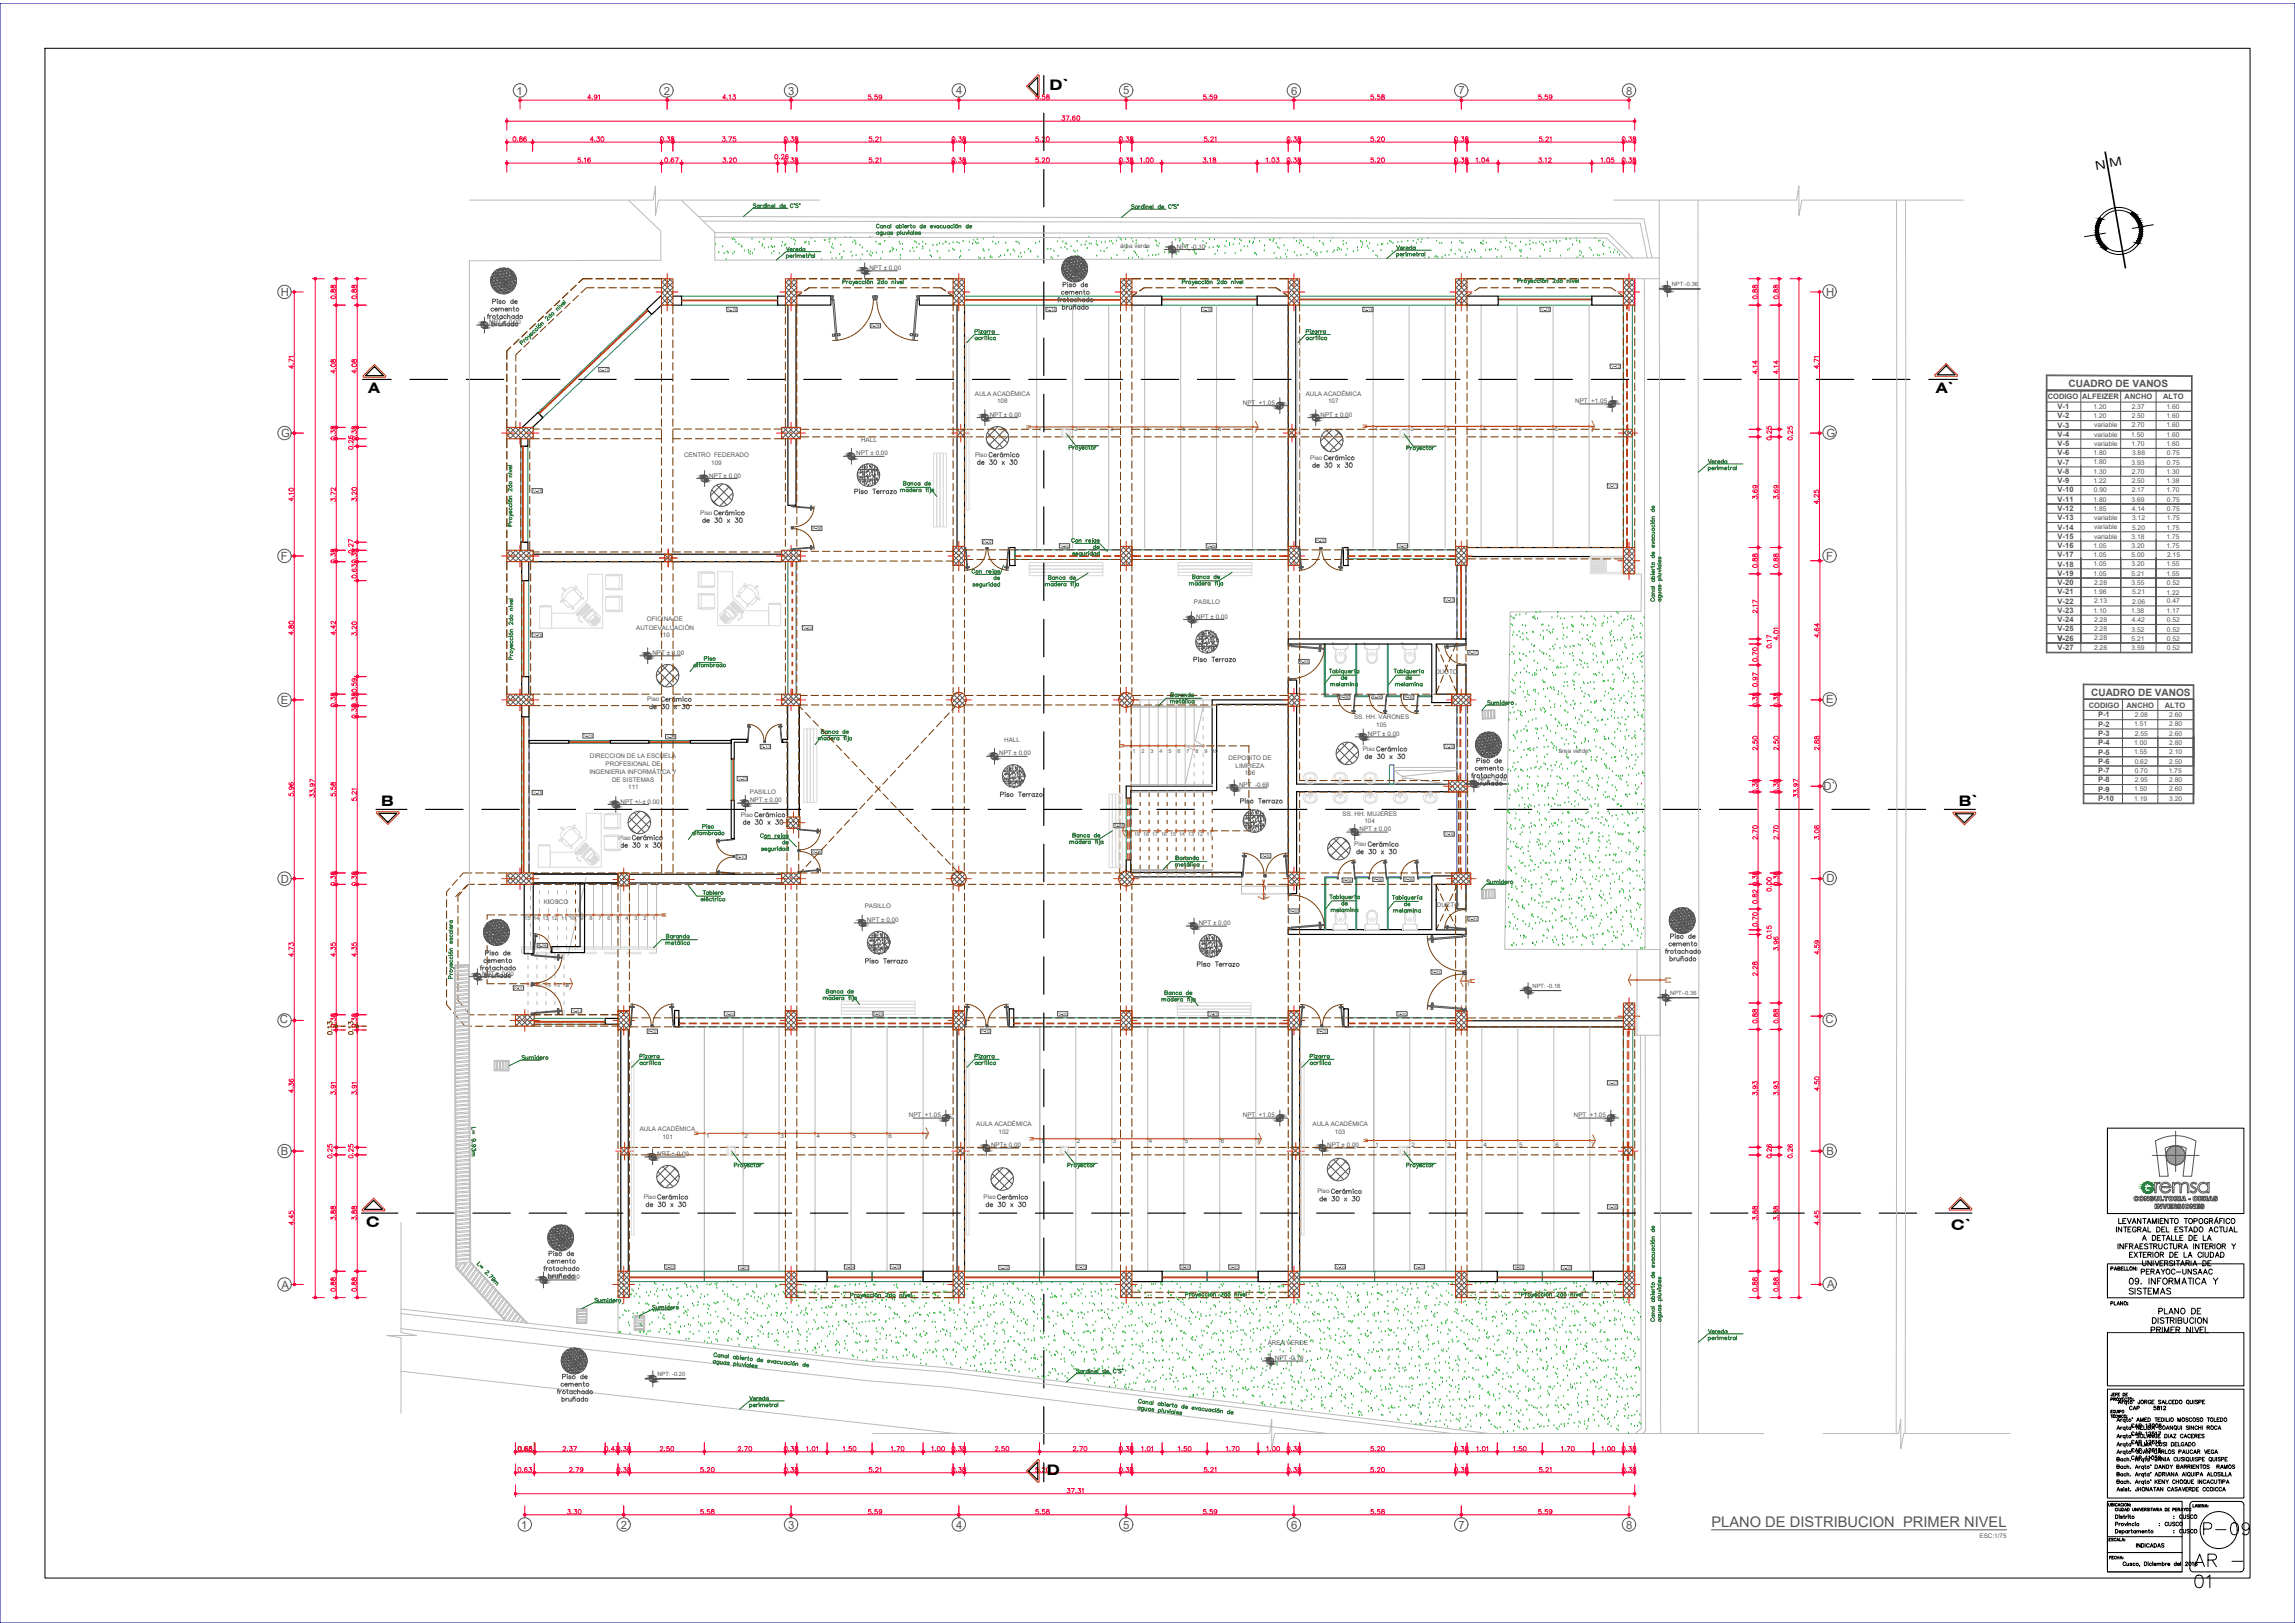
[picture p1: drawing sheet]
<svg xmlns="http://www.w3.org/2000/svg" width="1414mm" height="1000mm" viewBox="0 0 1414 1000" stroke-linecap="round" stroke-linejoin="round" font-family="sans-serif">
<defs><g id="words">
<text font-size="11.9" x="1357" y="947">P-09</text>
<g font-size="9">
<text x="647" y="56">D`</text>
<text x="227" y="242">A</text>
<text x="1193" y="242">A`</text>
<text x="235" y="496">B</text>
<text x="1207" y="497">B`</text>
<text x="226" y="756">C</text>
<text x="1202" y="758">C`</text>
<text x="645" y="909">D</text>
</g>
<text font-size="9" fill="#545454" x="1054" y="941">PLANO DE DISTRIBUCION PRIMER NIVEL</text>
<text font-size="7.4" x="1291" y="105" transform="rotate(-10 1291 105)">N M</text>
<g font-size="7" fill="#545454">
<text x="318" y="58">1</text>
<text x="409" y="58">2</text>
<text x="486" y="58">3</text>
<text x="589" y="58">4</text>
<text x="692" y="58">5</text>
<text x="795" y="58">6</text>
<text x="898" y="58">7</text>
<text x="1002" y="58">8</text>
<text x="173" y="182">H</text>
<text x="1125" y="182">H</text>
<text x="173" y="269">G</text>
<text x="1125" y="269">G</text>
<text x="173" y="345">F</text>
<text x="1125" y="345">F</text>
<text x="173" y="434">E</text>
<text x="1125" y="433">E</text>
<text x="1123" y="487">D`</text>
<text x="173" y="544">D</text>
<text x="1125" y="544">D</text>
<text x="172" y="631">C</text>
<text x="1125" y="630">C</text>
<text x="173" y="712">B</text>
<text x="1125" y="712">B</text>
<text x="174" y="794">A</text>
<text x="1126" y="794">A</text>
<text x="321" y="942">1</text>
<text x="383" y="942">2`</text>
<text x="486" y="942">3</text>
<text x="589" y="942">4</text>
<text x="692" y="942">5</text>
<text x="795" y="942">6</text>
<text x="898" y="942">7</text>
<text x="1002" y="942">8</text>
</g>
<g font-size="6.2" fill="#ff003f">
<text x="361" y="62">4.91</text>
<text x="444" y="62">4.13</text>
<text x="534" y="62">5.59</text>
<text x="740" y="62">5.59</text>
<text x="843" y="62">5.58</text>
<text x="947" y="62">5.59</text>
<text x="653" y="75">37.60</text>
<text x="355" y="101">5.16</text>
<text x="409" y="101">0.67</text>
<text x="444" y="101">3.20</text>
<text x="482" y="101">0.38</text>
<text x="534" y="101">5.21</text>
<text x="586" y="101">0.38</text>
<text x="637" y="101">5.20</text>
<text x="689" y="101">0.38</text>
<text x="702" y="101">1.00</text>
<text x="740" y="101">3.18</text>
<text x="779" y="101">1.03</text>
<text x="792" y="101">0.38</text>
<text x="843" y="101">5.20</text>
<text x="895" y="101">0.38</text>
<text x="908" y="101">1.04</text>
<text x="947" y="101">3.12</text>
<text x="986" y="101">1.05</text>
<text x="998" y="101">0.38</text>
<text x="221" y="185" transform="rotate(-90 221 185)">0.88</text>
<text x="1097" y="185" transform="rotate(-90 1097 185)">0.88</text>
<text x="182" y="228" transform="rotate(-90 182 228)">4.71</text>
<text x="221" y="231" transform="rotate(-90 221 231)">4.08</text>
<text x="1097" y="231" transform="rotate(-90 1097 231)">4.14</text>
<text x="1122" y="228" transform="rotate(-90 1122 228)">4.71</text>
<text x="221" y="272" transform="rotate(-90 221 272)">0.38</text>
<text x="182" y="310" transform="rotate(-90 182 310)">4.10</text>
<text x="221" y="310" transform="rotate(-90 221 310)">3.20</text>
<text x="1097" y="309" transform="rotate(-90 1097 309)">3.69</text>
<text x="1122" y="312" transform="rotate(-90 1122 312)">4.25</text>
<text x="221" y="348" transform="rotate(-90 221 348)">0.38</text>
<text x="1097" y="351" transform="rotate(-90 1097 351)">0.88</text>
<text x="221" y="357" transform="rotate(-90 221 357)">0.63</text>
<text x="182" y="392" transform="rotate(-90 182 392)">4.80</text>
<text x="221" y="393" transform="rotate(-90 221 393)">3.20</text>
<text x="1097" y="395" transform="rotate(-90 1097 395)">4.01</text>
<text x="221" y="428" transform="rotate(-90 221 428)">0.59</text>
<text x="1097" y="437" transform="rotate(-90 1097 437)">0.38</text>
<text x="221" y="444" transform="rotate(-90 221 444)">0.38</text>
<text x="1097" y="463" transform="rotate(-90 1097 463)">2.50</text>
<text x="182" y="492" transform="rotate(-90 182 492)">5.96</text>
<text x="1097" y="490" transform="rotate(-90 1097 490)">0.38</text>
<text x="195" y="492" transform="rotate(-90 195 492)">33.97</text>
<text x="221" y="495" transform="rotate(-90 221 495)">5.21</text>
<text x="1109" y="492" transform="rotate(-90 1109 492)">33.97</text>
<text x="1097" y="519" transform="rotate(-90 1097 519)">2.70</text>
<text x="221" y="547" transform="rotate(-90 221 547)">0.38</text>
<text x="1097" y="547" transform="rotate(-90 1097 547)">0.38</text>
<text x="1097" y="587" transform="rotate(-90 1097 587)">3.96</text>
<text x="182" y="591" transform="rotate(-90 182 591)">4.73</text>
<text x="221" y="591" transform="rotate(-90 221 591)">4.35</text>
<text x="221" y="634" transform="rotate(-90 221 634)">0.38</text>
<text x="1097" y="631" transform="rotate(-90 1097 631)">0.88</text>
<text x="182" y="675" transform="rotate(-90 182 675)">4.36</text>
<text x="221" y="676" transform="rotate(-90 221 676)">3.91</text>
<text x="1097" y="676" transform="rotate(-90 1097 676)">3.93</text>
<text x="221" y="753" transform="rotate(-90 221 753)">3.88</text>
<text x="1097" y="753" transform="rotate(-90 1097 753)">3.88</text>
<text x="182" y="756" transform="rotate(-90 182 756)">4.45</text>
<text x="221" y="797" transform="rotate(-90 221 797)">0.88</text>
<text x="1097" y="797" transform="rotate(-90 1097 797)">0.88</text>
<text x="318" y="895">0.63</text>
<text x="346" y="895">2.37</text>
<text x="372" y="895">0.43</text>
<text x="379" y="895">0.38</text>
<text x="406" y="895">2.50</text>
<text x="454" y="895">2.70</text>
<text x="482" y="895">0.38</text>
<text x="519" y="895">1.50</text>
<text x="548" y="895">1.70</text>
<text x="573" y="895">1.00</text>
<text x="586" y="895">0.38</text>
<text x="612" y="895">2.50</text>
<text x="660" y="895">2.70</text>
<text x="689" y="895">0.38</text>
<text x="725" y="895">1.50</text>
<text x="755" y="895">1.70</text>
<text x="780" y="895">1.00</text>
<text x="792" y="895">0.38</text>
<text x="843" y="895">5.20</text>
<text x="895" y="895">0.38</text>
<text x="931" y="895">1.50</text>
<text x="961" y="895">1.70</text>
<text x="986" y="895">1.00</text>
<text x="998" y="895">0.38</text>
<text x="318" y="908">0.63</text>
<text x="350" y="908">2.79</text>
<text x="379" y="908">0.38</text>
<text x="431" y="908">5.20</text>
<text x="482" y="908">0.38</text>
<text x="534" y="908">5.21</text>
<text x="586" y="908">0.38</text>
<text x="637" y="908">5.20</text>
<text x="689" y="908">0.38</text>
<text x="741" y="908">5.21</text>
<text x="792" y="908">0.38</text>
<text x="843" y="908">5.20</text>
<text x="895" y="908">0.38</text>
<text x="948" y="908">5.21</text>
<text x="998" y="908">0.38</text>
<text x="349" y="934">3.30</text>
<text x="431" y="934">5.58</text>
<text x="534" y="934">5.59</text>
<text x="637" y="934">5.58</text>
<text x="740" y="934">5.59</text>
<text x="843" y="934">5.58</text>
<text x="947" y="934">5.59</text>
</g>
<text font-size="6.2" fill="#dd3700" x="637" y="62">5.58</text>
<g font-size="6.2" fill="#545454">
<text x="1274" y="238">CUADRO DE VANOS</text>
<text x="734" y="409">Piso Terrazo</text>
<text x="1288" y="429">CUADRO DE VANOS</text>
<text x="616" y="492">Piso Terrazo</text>
<text x="532" y="595">Piso Terrazo</text>
<text x="737" y="597">Piso Terrazo</text>
</g>
<text font-size="6.2" fill="#1c7200" x="526" y="306">Piso Terrazo</text>
<g font-size="5.7" fill="#ff003f">
<text x="315" y="88">0.86</text>
<text x="363" y="88">4.30</text>
<text x="406" y="88">0.38</text>
<text x="444" y="88">3.75</text>
<text x="482" y="88">0.38</text>
<text x="534" y="88">5.21</text>
<text x="586" y="88">0.38</text>
<text x="637" y="88">5.20</text>
<text x="689" y="88">0.38</text>
<text x="741" y="88">5.21</text>
<text x="792" y="88">0.38</text>
<text x="843" y="88">5.20</text>
<text x="895" y="88">0.38</text>
<text x="948" y="88">5.21</text>
<text x="998" y="88">0.38</text>
<text x="208" y="185" transform="rotate(-90 208 185)">0.88</text>
<text x="1084" y="185" transform="rotate(-90 1084 185)">0.88</text>
<text x="208" y="231" transform="rotate(-90 208 231)">4.08</text>
<text x="1084" y="231" transform="rotate(-90 1084 231)">4.14</text>
<text x="208" y="272" transform="rotate(-90 208 272)">0.38</text>
<text x="208" y="310" transform="rotate(-90 208 310)">3.72</text>
<text x="1084" y="309" transform="rotate(-90 1084 309)">3.69</text>
<text x="208" y="348" transform="rotate(-90 208 348)">0.38</text>
<text x="1084" y="351" transform="rotate(-90 1084 351)">0.88</text>
<text x="1084" y="379" transform="rotate(-90 1084 379)">2.17</text>
<text x="208" y="392" transform="rotate(-90 208 392)">4.42</text>
<text x="1122" y="394" transform="rotate(-90 1122 394)">4.64</text>
<text x="1084" y="409" transform="rotate(-90 1084 409)">0.70</text>
<text x="1084" y="424" transform="rotate(-90 1084 424)">0.97</text>
<text x="208" y="437" transform="rotate(-90 208 437)">0.38</text>
<text x="1084" y="437" transform="rotate(-90 1084 437)">0.38</text>
<text x="1084" y="463" transform="rotate(-90 1084 463)">2.50</text>
<text x="1122" y="463" transform="rotate(-90 1122 463)">2.88</text>
<text x="208" y="492" transform="rotate(-90 208 492)">5.58</text>
<text x="1084" y="490" transform="rotate(-90 1084 490)">0.38</text>
<text x="1084" y="519" transform="rotate(-90 1084 519)">2.70</text>
<text x="1122" y="519" transform="rotate(-90 1122 519)">3.08</text>
<text x="208" y="547" transform="rotate(-90 208 547)">0.38</text>
<text x="1084" y="547" transform="rotate(-90 1084 547)">0.38</text>
<text x="1084" y="558" transform="rotate(-90 1084 558)">0.82</text>
<text x="1084" y="572" transform="rotate(-90 1084 572)">0.70</text>
<text x="208" y="591" transform="rotate(-90 208 591)">4.35</text>
<text x="1122" y="589" transform="rotate(-90 1122 589)">4.59</text>
<text x="1084" y="602" transform="rotate(-90 1084 602)">2.28</text>
<text x="208" y="634" transform="rotate(-90 208 634)">0.38</text>
<text x="1084" y="631" transform="rotate(-90 1084 631)">0.88</text>
<text x="208" y="676" transform="rotate(-90 208 676)">3.91</text>
<text x="1084" y="676" transform="rotate(-90 1084 676)">3.93</text>
<text x="1122" y="673" transform="rotate(-90 1122 673)">4.50</text>
<text x="208" y="753" transform="rotate(-90 208 753)">3.88</text>
<text x="1084" y="753" transform="rotate(-90 1084 753)">3.88</text>
<text x="1122" y="756" transform="rotate(-90 1122 756)">4.45</text>
<text x="208" y="797" transform="rotate(-90 208 797)">0.88</text>
<text x="1084" y="797" transform="rotate(-90 1084 797)">0.88</text>
<text x="657" y="921">37.31</text>
</g>
<g font-size="5.7" fill="#1c7200">
<text x="915" y="435">Sumidero</text>
<text x="915" y="546">Sumidero</text>
<text x="321" y="654">Sumidero</text>
<text x="365" y="804">Sumidero</text>
</g>
<text font-size="5.7" fill="#545454" x="763" y="496">Piso Terrazo</text>
<g font-size="5.3" fill="#1c7200">
<text x="294" y="714" transform="rotate(-90 294 714)">L= 9.93m</text>
<text x="401" y="808">Sumidero</text>
</g>
<g font-size="5.3">
<text x="1300" y="784">PABELLON:</text>
<text x="1300" y="805">PLANO:</text>
<text x="1303" y="920">Asist. JHONATAN CASAVERDE CCOICCA</text>
<text x="1302" y="937">Distrito : CUSCO: CUSCO</text>
<text x="1316" y="955">INDICADAS</text>
</g>
<g font-size="4.6" fill="#545454">
<text x="1262" y="246">CODIGO</text>
<text x="1283" y="246">ALFEIZER</text>
<text x="1309" y="246">ANCHO</text>
<text x="1333" y="246">ALTO</text>
<text x="1268" y="252">V-1</text>
<text x="1268" y="258">V-2</text>
<text x="1268" y="264">V-3</text>
<text x="1268" y="269">V-4</text>
<text x="1268" y="275">V-5</text>
<text x="1268" y="281">V-6</text>
<text x="1268" y="286">V-7</text>
<text x="1268" y="292">V-8</text>
<text x="1268" y="298">V-9</text>
<text x="1268" y="303">V-10</text>
<text x="1268" y="309">V-11</text>
<text x="1268" y="315">V-12</text>
<text x="1268" y="321">V-13</text>
<text x="1268" y="326">V-14</text>
<text x="1268" y="332">V-15</text>
<text x="1268" y="338">V-16</text>
<text x="1268" y="343">V-17</text>
<text x="1268" y="349">V-18</text>
<text x="1268" y="355">V-19</text>
<text x="1268" y="361">V-20</text>
<text x="1268" y="366">V-21</text>
<text x="1268" y="372">V-22</text>
<text x="1268" y="378">V-23</text>
<text x="1268" y="383">V-24</text>
<text x="1268" y="389">V-25</text>
<text x="1268" y="395">V-26</text>
<text x="1268" y="395">V-</text>
<text x="1268" y="401">V-27</text>
<text x="1287" y="436">CODIGO</text>
<text x="1310" y="436">ANCHO</text>
<text x="1334" y="436">ALTO</text>
<text x="1293" y="442">P-1</text>
<text x="1293" y="448">P-2</text>
<text x="1293" y="454">P-3</text>
<text x="1293" y="459">P-4</text>
<text x="1293" y="465">P-5</text>
<text x="1293" y="471">P-6</text>
<text x="1293" y="476">P-7</text>
<text x="1293" y="482">P-8</text>
<text x="1293" y="488">P-9</text>
<text x="1293" y="493">P-10</text>
</g>
<g font-size="4.1" fill="#545454">
<text x="1290" y="252">1.20</text>
<text x="1313" y="252">2.37</text>
<text x="1335" y="252">1.60</text>
<text x="1290" y="258">1.20</text>
<text x="1313" y="258">2.50</text>
<text x="1335" y="258">1.60</text>
<text x="1290" y="263">variable</text>
<text x="1313" y="263">2.70</text>
<text x="1335" y="263">1.60</text>
<text x="1290" y="269">variable</text>
<text x="1313" y="269">1.50</text>
<text x="1335" y="269">1.60</text>
<text x="1290" y="275">variable</text>
<text x="1313" y="275">1.70</text>
<text x="1335" y="275">1.60</text>
<text x="1290" y="281">1.80</text>
<text x="1314" y="281">3.88</text>
<text x="1335" y="281">0.75</text>
<text x="1290" y="286">1.80</text>
<text x="1313" y="286">3.93</text>
<text x="1335" y="286">0.75</text>
<text x="1290" y="292">1.30</text>
<text x="1313" y="292">2.70</text>
<text x="1335" y="292">1.30</text>
<text x="1290" y="298">1.22</text>
<text x="1313" y="298">2.50</text>
<text x="1335" y="298">1.38</text>
<text x="1290" y="303">0.90</text>
<text x="1313" y="303">2.17</text>
<text x="1335" y="303">1.70</text>
<text x="1290" y="309">1.80</text>
<text x="1313" y="309">3.69</text>
<text x="1335" y="309">0.75</text>
<text x="1290" y="315">1.85</text>
<text x="1313" y="315">4.14</text>
<text x="1335" y="315">0.75</text>
<text x="1290" y="320">variable</text>
<text x="1314" y="321">3.12</text>
<text x="1335" y="321">1.75</text>
<text x="1290" y="326">variable</text>
<text x="1314" y="326">5.20</text>
<text x="1335" y="326">1.75</text>
<text x="1290" y="332">variable</text>
<text x="1313" y="332">3.18</text>
<text x="1335" y="332">1.75</text>
<text x="1290" y="338">1.05</text>
<text x="1313" y="338">3.20</text>
<text x="1335" y="338">1.75</text>
<text x="1290" y="343">1.05</text>
<text x="1313" y="343">5.00</text>
<text x="1335" y="343">2.15</text>
<text x="1290" y="349">1.05</text>
<text x="1313" y="349">3.20</text>
<text x="1335" y="349">1.55</text>
<text x="1290" y="355">1.05</text>
<text x="1313" y="355">5.21</text>
<text x="1335" y="355">1.55</text>
<text x="1290" y="360">2.28</text>
<text x="1313" y="361">3.55</text>
<text x="1335" y="361">0.52</text>
<text x="1290" y="366">1.98</text>
<text x="1290" y="372">2.13</text>
<text x="1314" y="366">5.21</text>
<text x="1335" y="366">1.22</text>
<text x="1335" y="372">0.47</text>
<text x="1290" y="378">1.10</text>
<text x="1313" y="378">1.38</text>
<text x="1314" y="372">2.06</text>
<text x="1335" y="378">1.17</text>
<text x="1290" y="383">2.28</text>
<text x="1313" y="384">4.42</text>
<text x="1335" y="383">0.52</text>
<text x="1290" y="389">2.28</text>
<text x="1313" y="389">3.52</text>
<text x="1335" y="389">0.52</text>
<text x="1290" y="395">2.28</text>
<text x="1313" y="395">5.21</text>
<text x="1335" y="395">0.52</text>
<text x="1290" y="400">2.28</text>
<text x="1313" y="401">3.59</text>
<text x="1335" y="401">0.52</text>
<text x="1315" y="442">2.08</text>
<text x="1336" y="442">2.60</text>
<text x="1315" y="448">1.51</text>
<text x="1336" y="448">2.80</text>
<text x="1315" y="453">2.55</text>
<text x="1336" y="453">2.60</text>
<text x="1315" y="459">1.00</text>
<text x="1336" y="459">2.80</text>
<text x="1315" y="465">1.55</text>
<text x="1336" y="465">2.10</text>
<text x="1315" y="471">0.62</text>
<text x="1336" y="471">2.50</text>
<text x="1315" y="476">0.70</text>
<text x="1336" y="476">1.75</text>
<text x="1315" y="482">2.95</text>
<text x="1336" y="482">2.80</text>
<text x="1315" y="488">1.50</text>
<text x="1336" y="488">2.60</text>
<text x="1315" y="493">1.19</text>
<text x="1336" y="493">3.20</text>
</g>
<g font-size="3.9" fill="#545454">
<text x="690" y="153">área verde</text>
<text x="725" y="153">NPT -0.10</text>
<text x="536" y="166">NPT ± 0.00</text>
<text x="301" y="200">NPT ± 0.00</text>
<text x="601" y="244">AULA ACADÉMICA</text>
<text x="804" y="244">AULA ACADÉMICA</text>
<text x="614" y="249">108</text>
<text x="766" y="249">NPT +1.05</text>
<text x="818" y="249">107</text>
<text x="970" y="248">NPT +1.05</text>
<text x="610" y="257">NPT ± 0.00</text>
<text x="814" y="257">NPT ± 0.00</text>
<text x="531" y="272">HALL</text>
<text x="421" y="282">CENTRO FEDERADO</text>
<text x="527" y="281">NPT ± 0.00</text>
<text x="601" y="282">Piso</text>
<text x="438" y="286">109</text>
<text x="807" y="283">Piso</text>
<text x="437" y="294">NPT ± 0.00</text>
<text x="431" y="317">Piso</text>
<text x="736" y="372">PASILLO</text>
<text x="399" y="383">OFICINA DE</text>
<text x="737" y="381">NPT ± 0.00</text>
<text x="392" y="388">AUTOEVALUACIÓN</text>
<text x="406" y="393">110</text>
<text x="402" y="404">NPT ± 0.00</text>
<text x="884" y="415">DUCTO</text>
<text x="399" y="432">Piso</text>
<text x="834" y="443">SS. HH. VARONES</text>
<text x="848" y="448">105</text>
<text x="843" y="454">NPT ± 0.00</text>
<text x="619" y="457">HALL</text>
<text x="363" y="467">DIRECCION DE LA ESCUELA</text>
<text x="616" y="465">NPT ± 0.00</text>
<text x="840" y="463">Piso</text>
<text x="960" y="464">área verde</text>
<text x="373" y="472">PROFESIONAL DE</text>
<text x="757" y="469">DEPOSITO DE</text>
<text x="761" y="473">LIMPIEZA</text>
<text x="363" y="477">INGENIERIA INFORMÁTICA Y</text>
<text x="767" y="478">106</text>
<text x="377" y="482">DE SISTEMAS</text>
<text x="763" y="485">NPT -0.68</text>
<text x="387" y="486">111</text>
<text x="462" y="489">PASILLO</text>
<text x="382" y="495">NPT +/-± 0.00</text>
<text x="462" y="494">NPT ± 0.00</text>
<text x="456" y="503">Piso</text>
<text x="827" y="503">SS. HH. MUJERES</text>
<text x="841" y="507">104</text>
<text x="838" y="512">NPT ± 0.00</text>
<text x="381" y="518">Piso</text>
<text x="834" y="522">Piso</text>
<text x="335" y="557">KIOSCO</text>
<text x="533" y="559">PASILLO</text>
<text x="885" y="559">DUCTO</text>
<text x="534" y="568">NPT ± 0.00</text>
<text x="739" y="570">NPT ± 0.00</text>
<text x="297" y="601">NPT ± 0.00</text>
<text x="560" y="688">NPT +1.05</text>
<text x="766" y="688">NPT +1.05</text>
<text x="970" y="688">NPT +1.05</text>
<text x="601" y="694">AULA ACADÉMICA</text>
<text x="809" y="694">AULA ACADÉMICA</text>
<text x="394" y="697">AULA ACADÉMICA</text>
<text x="408" y="702">101</text>
<text x="435" y="701">1</text>
<text x="459" y="701">2</text>
<text x="481" y="701">3</text>
<text x="503" y="701">4</text>
<text x="525" y="701">5</text>
<text x="547" y="701">6</text>
<text x="570" y="701">7</text>
<text x="615" y="699">102</text>
<text x="822" y="699">103</text>
<text x="611" y="707">NPT± 0.00</text>
<text x="641" y="705">1</text>
<text x="663" y="705">2</text>
<text x="686" y="705">3</text>
<text x="708" y="705">4</text>
<text x="730" y="705">5</text>
<text x="752" y="705">6</text>
<text x="774" y="705">7</text>
<text x="818" y="707">NPT ± 0.00</text>
<text x="847" y="707">1</text>
<text x="870" y="707">2</text>
<text x="892" y="707">3</text>
<text x="914" y="707">4</text>
<text x="936" y="707">5</text>
<text x="958" y="707">6</text>
<text x="980" y="707">7</text>
<text x="405" y="712">NPT ± 0.00</text>
<text x="812" y="735">Piso</text>
<text x="397" y="739">Piso</text>
<text x="606" y="739">Piso</text>
<text x="338" y="788">NPT ± 0.00</text>
<text x="781" y="829">ÁREA VERDE</text>
<text x="785" y="838">NPT -0.10</text>
<text x="1220" y="948">ESC:1/75</text>
</g>
<g font-size="3.6" fill="#545454">
<text x="1030" y="176">NPT:-0.36</text>
<text x="911" y="481">NPT: -0.18</text>
<text x="944" y="609">NPT: -0.18</text>
<text x="1029" y="613">NPT:-0.36</text>
<text x="405" y="848">NPT: -0.20</text>
</g>
<g font-size="3.4" fill="#545454">
<text x="640" y="266">1</text>
<text x="662" y="266">2</text>
<text x="684" y="266">3</text>
<text x="706" y="266">4</text>
<text x="728" y="266">5</text>
<text x="751" y="266">6</text>
<text x="773" y="266">7</text>
<text x="847" y="265">1</text>
<text x="869" y="265">2</text>
<text x="891" y="265">3</text>
<text x="914" y="265">4</text>
<text x="936" y="265">5</text>
<text x="958" y="265">6</text>
<text x="980" y="265">7</text>
<text x="698" y="464">1</text>
<text x="703" y="464">2</text>
<text x="709" y="464">3</text>
<text x="714" y="464">4</text>
<text x="720" y="464">5</text>
<text x="725" y="464">6</text>
<text x="731" y="464">7</text>
<text x="736" y="464">8</text>
<text x="742" y="464">9</text>
<text x="747" y="464">10</text>
<text x="693" y="515">20</text>
<text x="699" y="515">19</text>
<text x="704" y="515">18</text>
<text x="710" y="515">17</text>
<text x="715" y="515">16</text>
<text x="721" y="515">15</text>
<text x="726" y="515">14</text>
<text x="732" y="515">13</text>
<text x="738" y="515">12</text>
<text x="743" y="515">11</text>
<text x="779" y="549">1</text>
<text x="778" y="554">2</text>
<text x="323" y="567">15</text>
<text x="329" y="567">14</text>
<text x="334" y="567">13</text>
<text x="340" y="567">12</text>
<text x="346" y="567">11</text>
<text x="351" y="567">10</text>
<text x="358" y="567">9</text>
<text x="363" y="567">8</text>
<text x="369" y="567">7</text>
<text x="374" y="567">6</text>
<text x="380" y="567">5</text>
<text x="385" y="567">4</text>
<text x="391" y="567">3</text>
<text x="396" y="567">2</text>
<text x="402" y="567">1</text>
<text x="904" y="608">1</text>
</g>
<g font-size="2.6" fill="#545454">
<text x="453" y="192">6</text>
<text x="649" y="192">4</text>
<text x="745" y="192">5</text>
<text x="844" y="192">4</text>
<text x="953" y="192">3</text>
<text x="541" y="202">8</text>
<text x="997" y="227">2</text>
<text x="374" y="229">7</text>
<text x="332" y="303">8</text>
<text x="505" y="327">9</text>
<text x="610" y="335">2</text>
<text x="815" y="334">2</text>
<text x="656" y="337">25</text>
<text x="746" y="337">26</text>
<text x="864" y="337">27</text>
<text x="498" y="388">24</text>
<text x="332" y="392">8</text>
<text x="909" y="403">7</text>
<text x="805" y="409">4</text>
<text x="830" y="431">6</text>
<text x="850" y="430">6</text>
<text x="869" y="431">6</text>
<text x="362" y="454">23</text>
<text x="413" y="455">23</text>
<text x="457" y="481">23</text>
<text x="332" y="489">9</text>
<text x="689" y="510">22</text>
<text x="505" y="526">9</text>
<text x="781" y="528">5</text>
<text x="831" y="543">6</text>
<text x="850" y="543">6</text>
<text x="869" y="543">6</text>
<text x="798" y="563">4</text>
<text x="909" y="567">7</text>
<text x="335" y="584">6</text>
<text x="886" y="600">3</text>
<text x="449" y="626">20</text>
<text x="541" y="626">21</text>
<text x="655" y="626">20</text>
<text x="747" y="626">21</text>
<text x="864" y="626">20</text>
<text x="403" y="637">2</text>
<text x="608" y="637">2</text>
<text x="816" y="637">2</text>
<text x="414" y="782">2</text>
<text x="620" y="782">2</text>
<text x="827" y="782">2</text>
</g>
<g font-size="2.1" fill="#545454">
<text x="779" y="548">1</text>
<text x="326" y="608">16</text>
<text x="332" y="608">17</text>
<text x="337" y="608">18</text>
<text x="343" y="608">19</text>
<text x="348" y="608">20</text>
</g>
</g></defs>
<!-- layer: UNSAAC- ROTULO -->
<path d="M0 2h1414v998h-1414zM1414 2h.1M1414 2v998" fill="none" stroke="#00f" stroke-width=".62"/>
<!-- layer: UNSAAC-MURETE -->
<g fill="none" stroke="#007095" stroke-width=".62">
<path d="M420 182h59v6h-59zM594 182h96v6h-96zM716 182h59v6h-59zM801 182h96v6h-96M923 182h58v6h-58M1000 188v77M1006 188v77M331 254l67-63 3 3-67 63zM321 275h4v59h-4zM1000 269v68M1006 269v68M625 339h65v6h-65z"/>
<path d="M697 339h97v6h-97zM831 339h66v5h-66zM321 358h5v59h-5zM485 346v82M490 346v82M898 348h5v46h-5zM816 397v32h8h-8zM816 397v32M835 397h1v32h7h-8zM855 397v32h8h-8zM874 429h8h-8zM898 435v46"/>
<path d="M903 435v46M351 456h25v2h-25zM400 456h25v2h-25zM451 468h1v25h-1zM856 471h3v12h-3zM694 492v38M697 492v38M898 488v50M903 488v50M321 538v-96h5v96M816 540h8v1h-7v32h-1zM816 540v33"/>
<path d="M817 541v32M835 540h8v1h-7v32h-1zM855 540h8v1h-8v32zM874 540h8v1h-8zM329 628h44M329 631h44M418 627h66M418 633h66M491 627h96M491 633h96M625 627h65v6h-65zM697 627h97v6h-97z"/>
<path d="M831 627h66v6h-66zM1000 634v73M1006 634v73M1000 712v71M1006 712v71M388 783h46v7h-46zM434 783h50v7h-50zM510 783h27v7h-27zM537 783h32v7h-32zM594 783h46v7h-46zM640 783h50v7h-50zM716 783h28v7h-28z"/>
<path d="M744 783h31v7h-31zM801 783h46v7h-46zM847 783h50v7h-50zM922 783h28v7h-28zM950 783h32v7h-32z"/>
</g>
<!-- layer: UNSAAC-VANOS -->
<g fill="none" stroke="#b82e00" stroke-width=".62">
<path d="M399 191l-67 64M420 185h59M594 185h96M716 185h59M716 184h59M801 185h96M801 184h96M923 185h58M923 184h58M1002 188v3M1002 193v4M1002 200v4"/>
<path d="M1003 188v3M1003 193v4M1003 200v4M1002 207v4M1002 214v4M1003 207v4M1003 214v4M1002 221v4M1002 227v5M1002 234v5M1003 221v4M1003 227v5"/>
<path d="M1003 234v5M1002 241v5M1002 248v5M1002 255v5M1003 241v5M1003 248v5M1003 255v5M322 275v59M634 263h4M639 263h21M661 263h22M684 263h21"/>
<path d="M706 263h21M728 263h21M750 263h21M772 263h3M841 263h4M846 263h22M869 263h21M891 263h21M913 263h21M935 263h21M957 263h22M980 263h2"/>
<path d="M1002 262v3M1002 269v5M1002 277v4M1003 262v3M1003 269v5M1003 277v4M1002 284v4M1002 291v4M1002 298v4M1003 284v4M1003 291v4M1003 298v4"/>
<path d="M1002 304v5M1002 311v5M1002 318v5M1003 304v5M1003 311v5M1003 318v5M1002 325v5M1002 332v5M1003 325v5M1003 332v5M322 358v59M323 358v59"/>
<path d="M488 346v3M488 353v2M488 358v2M625 343h4M625 342h4M631 343h5M631 342h5M638 343h5M638 342h5M645 343h5M645 342h5M652 343h5"/>
<path d="M652 342h5M659 343h5M659 342h5M666 343h5M666 342h5M673 343h5M673 342h5M680 343h4M680 342h4M687 343h3M687 342h3M697 343h6"/>
<path d="M697 342h6M705 343h5M705 342h5M712 343h5M712 342h5M719 343h5M719 342h5M726 343h5M726 342h5M733 343h4M733 342h4M740 343h4"/>
<path d="M740 342h4M747 343h4M747 342h4M754 343h4M754 342h4M761 343h4M761 342h4M767 343h5M767 342h5M774 343h5M774 342h5M781 343h5"/>
<path d="M781 342h5M788 343h6M788 342h6M831 343h4M831 342h4M837 343h5M837 342h5M844 343h5M844 342h5M851 343h5M851 342h5M858 343h4"/>
<path d="M858 342h4M865 343h4M865 342h4M872 343h4M872 342h4M879 343h4M879 342h4M886 343h4M886 342h4M893 343h4M893 342h4M900 348v46"/>
<path d="M488 364v2M488 369v2M488 375v2M488 380v3M488 386v2M488 391v3M488 397v2M488 402v3M488 408v2M488 414v2M488 419v2M488 425v3"/>
<path d="M899 435v4M900 435v4M322 442v96M323 442v96M351 458h25M351 457h25M400 458h25M400 457h25M692 460h44M899 442v4M899 449v4M899 456v4"/>
<path d="M900 442v4M900 449v4M900 456v4M452 468v25M899 462v5M899 469v5M899 476v5M900 462v5M900 469v5M900 476v5M695 492v4M695 498v5"/>
<path d="M696 492v4M696 498v5M899 488v3M899 493v5M900 488v3M900 493v5M695 505v5M695 512v5M695 519v5M696 505v5M696 512v5M696 519v5"/>
<path d="M899 500v5M899 507v5M899 514v5M900 500v5M900 507v5M900 514v5M695 526v4M696 526v4M899 521v5M899 528v5M899 535v3M900 521v5"/>
<path d="M900 528v5M900 535v3M779 543v11M360 564h50M900 605h7M329 630h44M329 629h44M418 631h4M418 630h4M425 631h4M425 630h4M431 631h5"/>
<path d="M431 630h5M438 631h5M438 630h5M445 631h5M445 630h5M452 631h5M452 630h5M459 631h5M459 630h5M466 631h5M466 630h5M473 631h5"/>
<path d="M473 630h5M480 631h4M480 630h4M491 631h5M491 630h5M499 631h4M499 630h4M506 631h4M506 630h4M512 631h5M512 630h5M519 631h5"/>
<path d="M519 630h5M526 631h5M526 630h5M533 631h5M533 630h5M540 631h5M540 630h5M547 631h5M547 630h5M554 631h5M554 630h5M561 631h5"/>
<path d="M561 630h5M568 631h5M568 630h5M575 631h5M575 630h5M582 631h5M582 630h5M625 631h4M625 630h4M631 631h4M631 630h4M638 631h4"/>
<path d="M638 630h4M645 631h4M645 630h4M652 631h4M652 630h4M659 631h4M659 630h4M666 631h4M666 630h4M672 631h5M672 630h5M679 631h5"/>
<path d="M679 630h5M686 631h4M686 630h4M697 631h6M697 630h6M705 631h5M705 630h5M712 631h5M712 630h5M719 631h5M719 630h5M726 631h5"/>
<path d="M726 630h5M733 631h4M733 630h4M740 631h4M740 630h4M747 631h4M747 630h4M754 631h4M754 630h4M761 631h4M761 630h4M767 631h5"/>
<path d="M767 630h5M774 631h5M774 630h5M781 631h5M781 630h5M788 631h6M788 630h6M831 631h4M831 630h4M837 631h5M837 630h5M844 631h5"/>
<path d="M844 630h5M851 631h5M851 630h5M858 631h5M858 630h5M865 631h5M865 630h5M872 631h4M872 630h4M879 631h4M879 630h4M886 631h4"/>
<path d="M886 630h4M893 631h4M893 630h4M1003 635v4M1003 641v5M1003 648v5M1003 655v5M1003 662v5M1003 669v4M1003 676v4M429 698h4M436 698h21"/>
<path d="M458 698h21M481 698h21M503 698h21M525 698h21M547 698h21M569 698h3M1003 683v4M1003 690v4M1003 697v4M636 702h4M641 702h21M663 702h21"/>
<path d="M686 702h21M708 702h21M730 702h21M752 702h21M774 702h3M841 703h5M847 703h21M869 703h21M891 703h21M913 703h22M936 703h21M958 703h21"/>
<path d="M980 703h3M1003 703v4M1003 712v3M1003 718v4M1003 724v5M1003 731v5M1003 738v5M1003 745v5M1003 752v5M1003 759v5M1003 766v5M1003 773v5"/>
<path d="M1003 780v3M388 787h96M510 787h59M594 787h96M716 787h59M801 787h96M922 787h60"/>
</g>
<!-- layer: UNSAAC-MUROS -->
<g fill="none" stroke="#000" stroke-width=".72">
<path d="M408 182l-10 9 3 3 7-6M415 182h5v6h-5M484 182h-5v6h5M485 188v75M490 188v75M491 182h21v6h-21M587 182h-21v6h21M590 188v77M594 188v77M697 182h19v6h-19M794 182h-19v6h19v77M798 188v77"/>
<path d="M904 182h19v6h-19M1000 182h-19v6h19M321 270v5h4v-5M322 263l9-9 3 3-6 6M485 270v41h5v-41M590 269v68M594 269v68M794 269v68M798 269v68M321 339v-5h4v5M622 337h3v11h-3zM828 337h3v11h-3z"/>
<path d="M904 337h96M321 346v12h5v-12M329 342h80M329 346h80M414 342h68M414 346h68M904 343h96M321 435v7h5v-7M321 428v-11h5v11M485 435v21h-3v1h3v46M492 435v68M794 434h-44v53h-53v5h-3v-8h53"/>
<path d="M794 431h-47v52M794 427v-8h5v8M794 435v102M799 435v48h93M895 428h-10v-31h18v-3h-109v3h88v36h13M898 428v-18h5v18M326 456h25v2h-25zM376 456h24v2h-24zM425 456h26v2h-26zM451 456h9v1h-8v11h-1zM451 493h1v24h-1zM892 488h-93v49"/>
<path d="M381 539h-52h52v5h-52h52M388 539h94M694 537v-7h3v8M697 538h68v2h-67M894 540h-12v33h-88v3h109v-3h-18v-28h9M388 544h94M794 545v6h5v-6M898 545v15h5v-15M381 628h-8v3h8M382 635v72M387 635v72M416 623h2v10h-2z"/>
<path d="M418 627v6M590 635v72M594 635v72M622 622h3v11h-3zM796 635v72h5v-72M828 622h3v11h-3zM904 629h96M904 633h96M382 712v71M387 712v71M590 712v71M594 712v71"/>
<path d="M796 711v72M801 711v72M491 783h19v7h-19M587 783h-18v7h18M697 783h19v7h-19M794 783h-19v7h19M904 783h18v7h-18M1000 783h-18v7h18"/>
</g>
<!-- layer: UNSAAC-PISOS -->
<g fill="none" stroke="#bababa" stroke-width=".62">
<path d="M639 189v74M661 189v74M683 189v74M705 188v75M727 188v75M750 188v75M772 188v75M846 188v74M868 188v74M890 188v74M912 188v74M935 188v74"/>
<path d="M957 188v74M979 188v74M639 264v74M661 264v74M683 264v74M705 264v74M727 264v74M750 264v74M772 264v74M846 263v74M868 263v74M890 263v74"/>
<path d="M912 263v74M935 263v74M957 263v74M979 263v74M697 435v1M697 435l50 1h-50M697 434v1M697 436v47M699 431h48M702 431v4M702 436v47M708 431v4"/>
<path d="M708 436v47M714 431v4M714 436v47M719 431v4M719 436v47M725 431v4M725 436v47M730 431v4M730 436v47M736 431v4M736 436v26M741 439v-3l-5 20 5 4h-5"/>
<path d="M741 431v4M736 459v1h-6l5 2-5 22M741 442v2M741 447v3M741 453v2M741 458v3M736 465v2M736 470v3M736 476v2M741 464v2M741 470v2M741 475v2"/>
<path d="M859 473h39M864 479h.1M865 478l33-3h-39l5 4M866 479l26 4M697 483v1M697 488h.1M697 483l50 1h-50M697 488h50h-50M697 484v4M697 488v3M697 494v2M697 500v2"/>
<path d="M702 484h.1M702 487v1M708 484h.1M708 487v1M714 484h.1M714 487v1M719 484h.1M719 487v1M725 484h.1M725 487v1M730 484v1M730 487v1"/>
<path d="M736 481v2M736 484h.1M736 487v1M741 481v2M741 484h.1M741 487v1M865 480l-6 3M697 505v3M697 511v2M697 516v3M697 536h.1M697 536h50h-50"/>
<path d="M697 522v2M697 528v2M697 533v3M697 536v2M702 536v4M708 536v4M714 536v4M719 536v4M725 536v4M730 536v4M736 536v4M741 536v4"/>
<path d="M327 546v3M327 552v3M327 558v2M332 544v2M332 549v2M332 554v3M332 560v2M338 544v2M338 549v2M338 554v3M338 560v2M343 544v2"/>
<path d="M343 549v2M343 554v3M343 560v2M349 544v2M349 549v2M349 554v3M349 560v2M360 544v39M366 544v39M371 544v39M377 544v39M382 546v37"/>
<path d="M388 544v39M393 544v39M399 544v39M404 544v39M765 540v11h29M765 546h29M327 563v3M327 569v2M327 575v2M332 565v3M332 571v2M332 577v2"/>
<path d="M338 565v3M338 571v2M338 577v2M343 565v3M343 571v2M343 577v2M349 565v3M349 571v2M349 577v2M903 577v46M321 585v2M325 587v1"/>
<path d="M325 588v3M325 595v2M327 580v3M327 584v1M331 587v1M331 588v3M331 595v2M332 582v1M332 584v1M336 587v1M336 588v3M336 595v2"/>
<path d="M338 582v1M338 584v1M342 587v1M342 588v3M342 595v2M343 582v1M343 584v1M347 587v1M347 588v3M347 595v2M349 582v1M349 584v1"/>
<path d="M355 584v1M366 584v1M371 584v1M377 584v1M382 584v1M388 584v1M393 584v1M399 584v1M404 584v3M325 600v3M325 606v2M325 611v3"/>
<path d="M325 617v2M331 600v3M331 606v2M331 611v3M331 617v2M336 600v3M336 606v2M336 611v3M336 617v2M342 600v3M342 606v2M342 611v3"/>
<path d="M342 617v2M347 600v3M347 606v2M347 611v3M347 617v2M325 622v4M331 622v4M336 622v4M342 622v4M347 622v4M434 633v74M458 633v74"/>
<path d="M480 633v74M502 633v74M524 633v150M547 633v74M569 633v74M641 633v75M663 633v75M685 633v75M707 633v75M729 633v150M752 633v75M774 633v75"/>
<path d="M846 633v75M869 633v75M891 633v75M913 633v75M935 633v75M957 633v75M980 633v75M434 708v75M458 708v75M480 708v75M502 708v75M547 708v75"/>
<path d="M569 708v75M641 709v74M663 709v74M685 709v74M707 709v74M752 709v74M774 709v74M846 709v74M869 709v74M891 709v74M913 709v74M935 709v74"/>
<path d="M957 709v74M980 709v74"/>
<circle cx="865" cy="479" r=".9"/>
</g>
<!-- layer: UNSAAC-PROYECCIONES -->
<g fill="none" stroke="#723900" stroke-width=".62">
<path d="M355 176l-3 3M365 172h-6l-2 2M366 177h-5l-3 3M367 172h5M368 177h5M374 172h5M375 177h5M381 172h5M382 177h5M388 172h5M389 177h5M395 172h4"/>
<path d="M396 177h5M402 172h6M403 177h5M491 172h5M499 172h4M503 177h-5l-2 2M506 172h4M506 177h4M512 172h5M513 177h4M519 172h5M519 177h5"/>
<path d="M526 172h5M526 177h5M533 172h5M533 177h5M540 172h5M540 177h5M547 172h5M547 177h5M554 172h5M554 177h5M561 172h5M561 177h5"/>
<path d="M568 172h5M568 177h5M575 172h5M575 177h5l3 2M582 172h5M697 172h6M705 172h5M710 177h-5l-3 2M712 172h5M712 177h5M719 172h5M719 177h5"/>
<path d="M726 172h5M726 177h5M733 172h4M733 177h4M740 172h4M740 177h4M747 172h4M747 177h4M754 172h4M754 177h4M761 172h4M761 177h4"/>
<path d="M767 172h5M768 177h4M774 172h5M774 177h5M781 172h5M781 177h5l3 2M788 172h6M904 172h5M912 172h4M916 177h-5l-2 2M918 172h5M919 177h4"/>
<path d="M925 172h5M925 177h5M932 172h5M932 177h5M939 172h5M939 177h5M946 172h5M946 177h5M953 172h5M953 177h5M960 172h5M960 177h5"/>
<path d="M967 172h5M967 177h5M974 172h5M974 177h5M981 172h4M981 177h5M988 172h4M988 177h5l2 2M995 172h5M330 200l-4 3M335 195l-4 3M340 190l-3 3"/>
<path d="M341 196l-3 4M345 185l-3 3M346 192l-3 3M350 180l-3 4M351 187l-3 3M356 182l-3 3M408 188v5M408 196v4M415 188v5M415 196v4M484 187v6M484 195v5"/>
<path d="M491 187v6M491 195v5M494 181l-3 1M533 199v1M534 199h-1M534 198h.1M535 197h.1M535 196v1M536 195v1M536 194v1M537 193l-1 1M537 192v1"/>
<path d="M537 191v1M538 190l-1 1M538 189v1M538 188v1M538 187v1M538 186v1M538 185v1M540 185v1M540 186v1M540 187v1M540 188l1 1M541 189v1"/>
<path d="M541 190v1M541 191v1M541 192l1 1M542 193v1M542 194v1M542 195l1 1M543 196v1M543 197h1M544 198h.1M544 199h1M545 199v1M584 181l3 1"/>
<path d="M587 187v5M587 194v5M594 187v5M594 194v5M690 187v5M690 194v5M697 187v5M697 194v5M700 181l-3 1M791 181l3 1M794 187v5M794 194v5"/>
<path d="M801 187v5M801 194v5M897 187v5M897 194v5M904 187v5M904 194v5M907 181l-3 1M997 181l3 1M1000 188v4M1000 195v4M1007 188v4M1007 195v4"/>
<path d="M315 214l-3 2v5M320 209l-4 3M321 215l-3 4v4M325 204l-4 4M326 211l-3 3M331 206l-3 3M336 201l-3 3M408 203v4M408 210v4M408 216v5M415 203v4M415 210v4"/>
<path d="M415 216v5M484 202v5M484 209v5M484 216v5M491 202v5M491 209v5M491 216v5M514 210h-1M515 210h-1M516 210h-1M517 210h-1M518 209h-1"/>
<path d="M519 209h-1M520 209h-1M521 209h-1M522 208h-1M523 208h-1M524 207l-1 1M525 207h-1M526 206l-1 1M527 206h-1M527 205v1M528 205h.1M529 204h-1"/>
<path d="M530 203l-1 1M531 203h-1M531 202h.1M532 201v1M533 200l-1 1M546 200v1M546 201l1 1M547 202h.1M548 203h.1M548 203l1 1M549 204h1M550 205h1"/>
<path d="M551 205v1M552 206h.1M553 206v1M554 207h.1M554 207l1 1M555 208h1M556 208h1M557 209h1M558 209h1M559 209h1M560 209h1M561 210h1"/>
<path d="M562 210h1M563 210h1M564 210h1M587 201v4M587 208v4M587 215v4M594 201v4M594 208v4M594 215v4M690 201v4M690 208v4M690 215v4"/>
<path d="M697 201v4M697 208v4M697 215v4M794 201v4M794 208v4M794 215v4M801 201v4M801 208v4M801 215v4M897 201v4M897 208v4M897 215v4"/>
<path d="M904 201v4M904 208v4M904 215v4M1000 201v5M1000 208v5M1000 215v5M1007 201v5M1007 208v5M1007 215v5M312 224v4M312 231v4M312 237v5"/>
<path d="M318 225v4M318 232v4M318 239v4M408 223v5M408 230v5M408 237v5M415 223v5M415 230v5M415 237v5M484 223v5M484 230v5M484 237v5"/>
<path d="M491 223v5M491 230v5M491 237v5M587 222v4M587 229v4M587 236v4M594 222v4M594 229v4M594 236v4M690 222v4M690 229v4M690 236v4"/>
<path d="M697 222v4M697 229v4M697 236v4M794 222v4M794 229v4M794 236v4M801 222v4M801 229v4M801 236v4M897 222v4M897 229v4M897 236v4"/>
<path d="M904 222v4M904 229v4M904 236v4M1000 222v5M1000 229v5M1000 236v5M1007 222v5M1007 229v5M1007 236v5M312 244v5M312 251v5M312 258v5"/>
<path d="M318 246v4M318 253v4M318 259v4M408 244v5M408 251v5M408 258v5M415 244v5M415 251v5M415 258v5M484 244v4M484 251v4M484 258v5"/>
<path d="M491 244v4M491 251v4M491 258v5M587 242v5M587 249v5M587 256v5M594 242v5M594 249v5M594 256v5M690 242v5M690 249v5M690 256v5"/>
<path d="M697 242v5M697 249v5M697 256v5M794 242v5M794 249v5M794 256v5M801 242v5M801 249v5M801 256v5M897 242v5M897 249v5M897 256v5"/>
<path d="M904 242v5M904 249v5M904 256v5M1000 243v5M1000 250v5M1000 257v5M1007 243v5M1007 250v5M1007 257v5M312 270v6M312 278v5M321 270v6"/>
<path d="M321 278v5M326 270v6M326 278v5M329 270h3M329 264h3M335 264h4M335 270h4M341 264h5M342 270h4M348 264h5M348 270h5M355 264h5"/>
<path d="M355 270h5M362 264h5M362 270h5M369 264h5M369 270h5M376 264h5M376 270h5M383 264h5M383 270h5M390 264h5M390 270h5M397 264h5"/>
<path d="M397 270h5M404 264h4M404 270h4M408 265v8M408 275v5M415 265v8M415 275v5M415 264h4M415 270h4M422 264h4M422 270h4M428 264h5"/>
<path d="M428 270h5M435 264h5M435 270h5M442 264h5M442 270h5M449 264h5M449 270h5M456 264h5M456 270h5M463 264h5M463 270h5M470 264h5"/>
<path d="M470 270h5M477 264h5M477 270h5M484 270v5M484 277v5M491 270v5M491 277v5M493 265h5M493 269h5M501 265h4M501 269h4M507 265h5"/>
<path d="M507 269h5M514 265h5M514 269h5M521 265h5M521 269h5M528 265h5M528 269h5M535 265h5M535 269h5M542 265h5M542 269h5M549 265h5"/>
<path d="M549 269h5M556 265h5M556 269h5M563 265h5M563 269h5M570 265h5M570 269h5M577 265h4M577 269h4M584 265h5M584 269h5M587 263v5"/>
<path d="M587 270v5M587 277v5M593 265h6M593 269h6M594 263v5M594 270v5M594 277v5M601 265h5M601 269h5M608 265h5M608 269h5M615 265h5"/>
<path d="M615 269h5M622 265h5M622 269h5M629 265h5M629 269h5M636 265h5M636 269h5M643 265h5M643 269h5M650 265h5M650 269h5M657 265h5"/>
<path d="M657 269h5M664 265h4M664 269h4M671 265h4M671 269h4M678 265h4M678 269h4M685 265h5M685 269h5M690 263v5M690 270v5M690 277v5"/>
<path d="M697 263v5M697 270v5M697 277v5M697 265h5M697 269h5M705 265h4M705 269h4M712 265h4M712 269h4M719 265h4M719 269h4M725 265h5"/>
<path d="M725 269h5M732 265h5M732 269h5M739 265h5M739 269h5M746 265h5M746 269h5M753 265h5M753 269h5M760 265h5M760 269h5M767 265h5"/>
<path d="M767 269h5M774 265h5M774 269h5M781 265h5M781 269h5M788 265h4M788 269h4M794 263v5M794 270v5M794 277v5M795 265h4M795 269h4"/>
<path d="M801 263v5M801 270v5M801 277v5M802 265h4M802 269h4M809 265h4M809 269h4M816 265h4M816 269h4M822 265h5M822 269h5M829 265h5"/>
<path d="M829 269h5M836 265h5M836 269h5M843 265h5M843 269h5M850 265h5M850 269h5M857 265h5M857 269h5M864 265h5M864 269h5M871 265h5"/>
<path d="M871 269h5M878 265h5M878 269h5M885 265h5M885 269h5M892 265h5M892 269h5M897 263v5M897 270v5M897 277v5M904 263v5M904 270v5"/>
<path d="M904 277v5M904 265h5M904 269h5M912 265h4M912 269h4M918 265h5M918 269h5M925 265h5M925 269h5M932 265h5M932 269h5M939 265h5"/>
<path d="M939 269h5M946 265h5M946 269h5M953 265h5M953 269h5M960 265h5M960 269h5M967 265h5M967 269h5M974 265h5M974 269h5M981 265h4"/>
<path d="M981 269h4M988 265h4M988 269h4M995 265h5M995 269h5M1000 264v4M1000 271v4M1000 278v4M1007 264v4M1007 271v4M1007 278v4M312 285v5"/>
<path d="M312 292v5M312 299v5M321 285v5M321 292v5M321 299v5M326 285v5M326 292v5M326 299v5M408 282v5M408 289v5M408 296v5M415 282v5"/>
<path d="M415 289v5M415 296v5M484 284v5M484 291v4M484 298v4M491 284v5M491 291v4M491 298v4M587 284v5M587 291v5M587 298v4M594 284v5"/>
<path d="M594 291v5M594 298v4M690 284v5M690 291v5M690 298v4M697 284v5M697 291v5M697 298v4M794 284v5M794 291v5M794 298v4M801 284v5"/>
<path d="M801 291v5M801 298v4M897 284v5M897 291v5M897 298v4M904 284v5M904 291v5M904 298v4M1000 285v4M1000 292v4M1000 299v4M1007 285v4"/>
<path d="M1007 292v4M1007 299v4M312 306v5M312 313v4M312 320v4M321 306v5M321 313v4M321 320v4M326 306v5M326 313v4M326 320v4M408 303v5"/>
<path d="M408 310v4M408 317v4M415 303v5M415 310v4M415 317v4M484 305v4M484 312v4M484 319v4M491 305v4M491 312v4M491 319v4M499 319v1"/>
<path d="M500 319h-1M500 318h.1M501 317h-1M501 316h.1M501 315h.1M501 314h.1M501 313h.1M502 312h.1M587 305v4M587 312v4M587 319v4M594 305v4"/>
<path d="M594 312v4M594 319v4M690 305v4M690 312v4M690 319v4M697 305v4M697 312v4M697 319v4M794 305v4M794 312v4M794 319v4M801 305v4"/>
<path d="M801 312v4M801 319v4M897 305v4M897 312v4M897 319v4M904 305v4M904 312v4M904 319v4M1000 305v5M1000 312v5M1000 319v5M1007 305v5"/>
<path d="M1007 312v5M1007 319v5M312 327v4M312 334v5M321 327v4M321 334v5M326 327v4M326 334v5M408 338v2h-4M408 324v4M408 331v4M415 338v2h4"/>
<path d="M415 324v4M415 331v4M484 326v4M484 332v5M489 326h.1M489 325h.1M490 326h.1M490 325h.1M491 326h.1M491 326v4M491 332v5M491 324v1"/>
<path d="M492 326h.1M492 324h.1M493 326v1M493 340h4M493 324h.1M494 327h.1M494 323v1M495 327v1M495 323h.1M495 328h1M496 322l-1 1M496 328l1 1"/>
<path d="M497 322h-1M497 329h1M498 321l-1 1M498 330h.1M498 320v1M499 330v1M499 331l1 1M500 332v1M500 340h4M500 333l1 1M501 334v1M501 335v1"/>
<path d="M501 336v1M501 337v1M502 338v1M507 340h4M514 340h4M521 340h4M528 340h4M534 340h5M541 340h5M548 340h5M555 340h5M562 340h5"/>
<path d="M569 340h5M576 340h5M583 340h4M587 326v4M587 333v4M594 326v4M594 333v4M594 339h6M602 339h4M607 339v1M608 339h.1M609 339h.1"/>
<path d="M609 339v1M609 339h4M616 339h4M623 339h4M630 339h4M636 339h5M643 339h5M650 339h5M657 339h5M664 339h5M671 339h5M678 339h5"/>
<path d="M685 339h5M690 326v4M690 333v4M697 326v4M697 333v4M698 339h5M705 339h5M712 339h5M719 339h5M726 339h5M733 339h5M740 339h4"/>
<path d="M747 339h4M754 339h4M761 339h4M768 339h4M774 339h5M781 339h5M788 339h6M794 326v4M794 333v4M801 326v4M801 333v4M801 339h5"/>
<path d="M808 339h5M813 339v1M813 339h.1M814 339h.1M814 339v1M815 339h5M822 339h5M829 339h5M836 339h5M843 339h5M850 339h4M857 339h4"/>
<path d="M864 339h4M871 339h4M878 339h4M885 339h4M891 339h6M897 326v4M897 333v4M904 326v4M904 333v4M904 337h5M912 337h4M918 337h5"/>
<path d="M925 337h5M932 337h5M939 337h5M946 337h5M953 337h5M960 337h5M967 337h5M974 337h5M981 337h4M988 337h4M1000 326v5M1000 333v4h-5"/>
<path d="M1007 326v5M1007 333v4M312 346v5M312 353v5M321 346v5M321 353v5M327 346v5M327 353v5M329 346h3M329 340h3M335 340h4M335 346h4"/>
<path d="M341 340h5M342 346h4M348 340h5M348 346h5M355 340h5M355 346h5M362 340h5M362 346h5M369 340h5M369 346h5M376 340h5M376 346h5"/>
<path d="M383 340h5M383 346h5M390 340h5M390 346h5M397 340h5M397 346h5M404 346h4v5M408 353v5M415 353v5M419 346h-4v5M422 340h4M422 346h4"/>
<path d="M428 340h5M428 346h5M435 340h5M435 346h5M442 340h5M442 346h5M449 340h5M449 346h5M456 340h5M456 346h5M463 340h5M463 346h5"/>
<path d="M470 340h5M470 346h5M477 340h5M477 346h5M484 346v5M484 353v5M491 346v5M491 353v5M493 346h4M500 346h4M507 346h4M514 346h4"/>
<path d="M521 346h4M528 346h4M534 346h5M541 346h5M548 346h5M555 346h5M562 346h5M569 346h5M576 346h5M583 346h4M587 348v4M587 354v5"/>
<path d="M594 348v4M594 354v5M594 345h6M595 351h.1M596 351h.1M597 351h.1M598 351h.1M599 351h.1M600 350h.1M601 350h.1M602 345h4M602 349h-1"/>
<path d="M603 348l-1 1M604 348h-1M604 347v1M605 346v1M606 345l-1 1M606 344v1M607 343l-1 1M607 343h.1M607 342h.1M607 340v1M609 340v1M609 345h4"/>
<path d="M609 342h.1M609 343h.1M610 343v1M610 344v1M611 345v1M611 346l1 1M612 347v1M613 348h.1M613 348l1 1M614 349h1M615 350h1M616 345h4"/>
<path d="M616 350h1M617 351h1M618 351h.1M619 351h1M620 351h1M621 351h.1M623 345h4M630 345h4M636 345h5M643 345h5M650 345h5M657 345h5"/>
<path d="M664 345h5M671 345h5M678 345h5M685 345h5M690 348v4M690 354v5M697 348v4M697 354v5M698 345h5M705 345h5M712 345h5M719 345h5"/>
<path d="M726 345h5M733 345h5M740 345h4M747 345h4M754 345h4M761 345h4M768 345h4M774 345h5M781 345h5M788 345h6M794 348v4M794 354v5"/>
<path d="M801 348v4M801 354v5M801 345h5M801 351h-1M802 351h-1M803 351h-1M804 351h-1M805 351h-1M806 350h-1M807 350h-1M808 349h-1M808 345h5"/>
<path d="M809 348l-1 1M809 348h.1M810 347v1M811 346l-1 1M811 345v1M812 344l-1 1M812 343v1M813 343h-1M813 342h.1M813 340v1M814 340l1 1M815 342h.1"/>
<path d="M815 343h.1M815 345h5M815 343l1 1M816 344v1M816 345l1 1M817 346v1M817 347l1 1M818 348h1M819 348l1 1M820 349h.1M821 350h.1M822 350h.1"/>
<path d="M822 345h5M823 351h.1M824 351h.1M825 351h.1M826 351h.1M827 351h.1M829 345h5M836 345h5M843 345h5M850 345h4M857 345h4M864 345h4"/>
<path d="M871 345h4M878 345h4M885 345h4M891 345h6M898 348v4M898 355v4M903 348v4M903 355v4M904 344h5M912 344h4M918 344h5M925 344h5"/>
<path d="M932 344h5M939 344h5M946 344h5M953 344h5M960 344h5M967 344h5M974 344h5M981 344h4M988 344h4M995 344h5M312 360v5M312 367v5"/>
<path d="M312 374v5M321 360v5M321 367v5M321 374v5M327 360v5M327 367v5M327 374v5M408 360v5M408 367v5M408 374v5M415 360v5M415 367v5"/>
<path d="M415 374v5M484 360v5M484 367v5M484 374v5M491 360v5M491 367v5M491 374v5M587 361v5M587 368v5M587 375v5M594 361v5M594 368v5"/>
<path d="M594 375v5M690 361v5M690 368v5M690 375v5M697 361v5M697 368v5M697 375v5M794 361v5M794 368v5M794 375v5M801 361v5M801 368v5"/>
<path d="M801 375v5M898 362v4M898 368v5M898 375v5M903 362v4M903 368v5M903 375v5M312 381v5M312 388v5M312 395v5M321 381v5M321 388v5"/>
<path d="M321 395v5M327 381v5M327 388v5M327 395v5M408 381v5M408 388v5M408 395v5M415 381v5M415 388v5M415 395v5M484 381v5M484 388v5"/>
<path d="M484 395v5M491 381v5M491 388v5M491 395v5M587 382v5M587 389v5M587 396v5M594 382v5M594 389v5M594 396v5M690 382v5M690 389v5"/>
<path d="M690 396v5M697 382v5M697 389v5M697 396v5M794 382v5M794 389v5M794 396v5M801 382v5M801 389v5M801 396v5M816 400v1M816 399v1"/>
<path d="M816 398v1M885 397l2 4M897 397l-2 4M898 382v5M898 389v5M898 396v5M903 382v5M903 389v5M903 396v5M312 402v5M312 409v5M312 416v4"/>
<path d="M321 402v5M321 409v5M321 416v4M327 402v5M327 409v5M327 416v4M408 402v5M408 409v5M408 416v4M415 402v5M415 409v5M415 416v4"/>
<path d="M484 402v5M484 409v5M484 416v4M491 402v5M491 409v5M491 416v4M587 403v5M587 410v4M587 417v4M594 403v5M594 410v4M594 417v4"/>
<path d="M690 403v5M690 410v4M690 417v4M697 403v5M697 410v4M697 417v4M794 403v5M794 410v4M794 417v4M796 418h.1M797 418h.1M799 418h-1"/>
<path d="M800 418h-1M801 418h-1M801 403v5M801 410v4M801 417v4M802 417l-1 1M803 417h-1M804 417h-1M804 416h.1M805 416h.1M806 415v1M807 415h.1"/>
<path d="M808 414h-1M809 413l-1 1M810 413h-1M810 412h.1M811 411v1M812 410l-1 1M812 410h.1M813 409h.1M813 408h.1M814 407v1M814 406v1M815 405l-1 1"/>
<path d="M815 404v1M815 403v1M816 402l-1 1M816 401v1M888 403l1 5M889 416l-1 5M890 410l2 4M892 410l-2 4M893 416l2 5M894 403l-1 5M898 403v5M898 410v5"/>
<path d="M898 417v5M903 403v5M903 410v5M903 417v5M312 423v5M321 423v5M321 435v5M326 435v5M327 423v5M329 428h4M329 435h4M335 428h5"/>
<path d="M335 435h5M342 428h5M342 435h5M349 428h5M349 435h5M356 428h4M356 435h4M363 428h4M363 435h4M370 428h4M370 435h4M377 428h4"/>
<path d="M377 435h4M384 428h9M384 435h9M395 428h5M395 435h5M402 428h6M402 435h6M408 423v4M408 430v10M415 428h4M415 435h4M415 423v4"/>
<path d="M415 430v10M422 428h4M422 435h4M428 428h5M428 435h5M435 428h5M435 435h5M442 428h5M442 435h5M449 428h5M449 435h5M456 428h5"/>
<path d="M456 435h5M463 428h5M463 435h5M470 428h5M470 435h5M477 428h5M477 435h5M484 423v5M485 435v5M491 423v5M492 435v5M493 429h4"/>
<path d="M493 434h5M500 429h4M500 434h5M507 429h4M507 434h4M514 429h4M514 434h4M520 429h5M521 434h4M527 429h5M528 434h4M534 429h5"/>
<path d="M535 434h4M541 429h5M541 434h5M548 429h5M548 434h5M555 429h5M555 434h5M562 429h5M562 434h5M569 429h5M569 434h5M576 429h5"/>
<path d="M576 434h5M583 429h4M583 434h4M587 434v5M587 424v3M594 424v3M594 429h6M600 434h-6v5M602 429h4M602 434h4M609 429h4M609 434h4"/>
<path d="M616 429h4M616 434h4M623 429h4M623 434h4M630 429h4M630 434h4M636 429h5M637 434h4M643 429h5M643 434h5M650 429h5M650 434h5"/>
<path d="M657 429h5M657 434h5M664 429h5M664 434h5M671 429h5M671 434h5M678 429h5M678 434h5M685 429h5M685 434h6M690 434v6M690 424v3"/>
<path d="M697 434v6M697 434h6M697 424v3M698 429h5M705 434h5M705 429h5M712 434h5M712 429h5M719 434h4M719 429h5M726 434h4M726 429h5"/>
<path d="M733 434h4M733 429h5M740 434h4M740 429h4M747 434h4M747 429h4M753 434h5M754 429h4M760 434h5M761 429h4M767 434h5M768 429h4"/>
<path d="M774 434h5M774 429h5M781 434h5M781 429h5M788 434h6M788 429h6M794 424v3M794 435v5M801 424v3M801 435v5M801 428h4M801 435h4"/>
<path d="M807 428h5M807 435h5M814 428h5M814 435h5M821 428h5M821 435h5M824 429v1M824 430l1 1M825 431v1M825 432v1M825 433l1 1M826 434v1"/>
<path d="M826 435l1 1M827 436h.1M828 437h.1M828 428h5M828 435h5M828 437l1 1M829 438h1M830 439h1M831 439h1M832 439h1M833 440h1M834 440h1"/>
<path d="M835 428h4M835 435h4M842 428h4M842 435h4M844 429v1M844 430v1M844 431v1M844 432v1M845 433v1M845 434v1M846 435v1M846 436h1"/>
<path d="M847 437h.1M848 437v1M849 438h.1M849 428h4M849 435h4M850 439h.1M850 439h1M851 439h1M852 440h1M853 440h1M856 428h4M856 435h4"/>
<path d="M863 428h4M863 435h4M863 429v1M863 430v1M863 431l1 1M864 432v1M864 433v1M864 434l1 1M865 435v1M866 436h.1M866 437h1M867 437l1 1"/>
<path d="M868 438h1M869 439h1M869 428h5M869 435h5M870 439h1M871 439h1M872 440h1M873 440h1M876 428h5M876 435h5M883 428h5M883 435h5"/>
<path d="M887 423l-2 4M890 428h4M890 435h4M896 423l2 4M898 424v4M898 435v4M903 424v4M904 435v4M321 442v5M321 449v5M321 456v5M326 442v5"/>
<path d="M326 449v5M326 456v5M408 443v4M408 449v5M408 456v5M415 443v4M415 449v5M415 456v5M461 446h.1M461 446h1M462 446l1 1M463 447h1"/>
<path d="M464 447h1M465 448h1M466 448h1M467 449h1M468 449v1M469 450v1M469 451v1M470 452v1M470 453v1M470 454v1M471 455v1M471 456h.1"/>
<path d="M472 456h.1M472 455v1M472 454v1M472 453v1M473 452l-1 1M473 451v1M474 450l-1 1M474 449v1M475 449h.1M476 448h-1M477 448h-1M478 447h-1"/>
<path d="M479 447h-1M480 446l-1 1M481 446h-1M481 446h1M485 442v5M485 449v5M485 456v5M492 442v5M492 449v5M492 456v5M587 442v4M587 449v4"/>
<path d="M587 456v4M594 442v4M594 449v4M594 456v4M690 442v5M690 449v5M690 456v5M697 442v5M697 449v5M697 456v5M736 460h5M743 460h5"/>
<path d="M750 460h5M757 460h5M764 460h5v4M794 442v5M794 449v5M794 456v5M801 442v5M801 449v5M801 456v4M898 442v4M898 449v4M898 456v4"/>
<path d="M904 442v4M904 449v4M904 456v4M321 463v5M321 470v5M321 477v5M326 463v5M326 470v5M326 477v5M408 463v5M408 470v5M408 477v5"/>
<path d="M415 463v5M415 470v5M415 477v5M485 463v5M485 470v5M485 477v5M492 463v5M492 470v5M492 477v5M587 462v5M587 469v5M587 476v5"/>
<path d="M594 462v5M594 469v5M594 476v5M690 463v5M690 470v5M690 477v4M697 463v5M697 470v5M697 477v4M769 466v5M769 473v5M794 463v5"/>
<path d="M794 470v5M794 477v5M801 463v4M801 470v4M801 477v4h3M898 462v5M898 469v5M898 476v5M904 462v5M904 469v5M904 476v5M321 484v5"/>
<path d="M321 491v5M321 498v5M326 484v5M326 491v5M326 498v5M408 484v5M408 491v5M408 498v5M415 484v5M415 491v5M415 498v5M485 484v5"/>
<path d="M485 491v5M485 498v5M492 484v5M492 491v5M492 498v5M587 483v5M587 490v5M587 497v5M594 483v5M594 490v5M594 497v5M690 484v4"/>
<path d="M690 491v4M690 498v4M697 484v4M697 491v4M697 498v4M702 488v3M702 494v2M702 500v2M708 488v3M708 494v2M708 500v2M714 488v3"/>
<path d="M714 494v2M714 500v2M719 488v3M719 494v2M719 500v2M725 488v3M725 494v2M725 500v2M730 488v3M730 494v2M730 500v2M736 488v3"/>
<path d="M736 494v2M736 500v2M741 488v3M741 494v2M741 500v2M747 487v3M747 493v2M747 499v2M769 480v5M769 487v5M769 494v5M794 484v5"/>
<path d="M794 491v5M794 498v5M801 493v5M804 488h-3v3M806 481h5M806 488h5M813 481h5M813 488h5M820 481h5M820 488h5M827 481h5M827 488h5"/>
<path d="M834 481h4M834 488h4M841 481h4M841 488h4M848 481h4M848 488h4M855 481h4M855 488h4M862 481h4M862 488h4M869 481h4M869 488h4"/>
<path d="M875 481h5M875 488h5M882 481h5M882 488h5M889 481h3M889 488h3M899 488v3M899 493v5M904 488v3M904 493v5M321 505v4M321 512v4"/>
<path d="M321 519v4M326 505v4M326 512v4M326 519v4M408 505v4M408 512v4M408 519v4M415 505v4M415 512v4M415 519v4M441 517v1M441 518v1"/>
<path d="M442 519v1M485 505v4M485 512v4M485 519v4M492 505v4M492 512v4M492 519v4M502 519v1M503 518v1M504 518h-1M504 517h.1M505 516h-1"/>
<path d="M505 515h.1M505 514h.1M505 513h.1M505 512h.1M506 511h.1M587 504v5M587 511v5M587 518v5M594 504v5M594 511v5M594 518v5M690 505v4"/>
<path d="M690 512v4M690 518v5M692 512h3M697 505v4M697 512v4M697 518v5M697 512h5M702 505v3M702 511v2M702 516v3M704 512h5M708 505v3"/>
<path d="M708 511v2M708 516v3M711 512h4M714 505v3M714 511v2M714 516v3M718 512h4M719 505v3M719 511v2M719 516v3M725 505v3M725 511v2"/>
<path d="M725 516v3M725 512h4M730 505v3M730 511v2M730 516v3M732 512h4M736 505v3M736 511v2M736 516v3M739 512h4M741 505v3M741 511v2"/>
<path d="M741 516v3M745 512h5M747 504v3M747 510v2M747 515v3M752 512h5M759 512h5M769 501v4M769 508v4h-3M794 505v4M794 512v4M794 519v4"/>
<path d="M801 500v5M801 507v5M801 514v4M899 500v5M899 507v5M899 514v5M904 500v5M904 507v5M904 514v5M291 538h-6l-2 2M293 538h5M300 538h5"/>
<path d="M307 538h5M321 526v4M321 533v5M326 526v4M326 533v5M329 538h2M333 538h5M340 538h5M347 538h5M354 538h5M361 538h5M368 538h5"/>
<path d="M375 538h5M382 538h5M389 538h4M396 538h4M403 538h4M408 526v4M408 533v5M410 538h4M415 526v4M415 533v5M417 538h4M424 538h4"/>
<path d="M430 538h5M437 538h5M441 538h.1M441 537h.1M442 536h.1M442 520v1M442 535h.1M442 521v1M442 534h.1M443 522v1M443 533v1M443 523h.1"/>
<path d="M443 532v1M444 524h.1M444 531v1M444 538h5M444 524l1 1M445 531h-1M445 525l1 1M446 530h-1M446 526h1M447 529l-1 1M447 526l1 1M448 529h-1"/>
<path d="M448 527h1M449 529h-1M449 527h1M450 528l-1 1M450 527h1M451 528h-1M451 527h.1M451 538h5M451 528h.1M458 538h5M465 538h5M472 538h5"/>
<path d="M479 538h3M485 526v4M485 533v5M492 526v4M492 533v5M493 525h.1M493 538h4M493 524h.1M494 525h.1M494 524h.1M495 525h.1M495 523v1"/>
<path d="M496 525h.1M496 523h.1M497 525v1M497 523h.1M498 526h.1M498 522v1M499 526h.1M499 522h.1M499 527h1M500 538h4M500 521l-1 1M500 527l1 1"/>
<path d="M501 521h-1M501 528h1M502 520l-1 1M502 529h.1M503 529v1M503 530l1 1M504 531v1M504 532l1 1M505 533v1M505 534v1M505 535v1M505 536v1"/>
<path d="M506 537h.1M507 538h4M513 538h5M520 538h5M527 538h5M534 538h5M541 538h5M548 538h5M555 538h5M562 538h5M569 538h5M576 538h4"/>
<path d="M583 538h4M587 525v4M587 532v5M590 538h4M594 525v4M594 532v5M597 538h4M604 538h4M611 538h4M617 538h5M624 538h5M631 538h5"/>
<path d="M638 538h5M645 538h5M652 538h5M659 538h5M666 538h5M673 538h5M680 538h4M687 538h4M690 525v5M690 532v6M697 532v6h6M697 525v5"/>
<path d="M702 522v2M702 528v2M702 533v3M705 538h4M708 522v2M708 528v2M708 533v3M712 538h4M714 522v2M714 528v2M714 533v3M719 538h4"/>
<path d="M719 522v2M719 528v2M719 533v3M725 522v2M725 528v2M725 533v3M726 538h4M730 522v2M730 528v2M730 533v3M733 538h4M736 522v2"/>
<path d="M736 528v2M736 533v3M739 538h5M741 522v2M741 528v2M741 533v3M746 538h5M747 521v2M747 526v3M747 532v2M747 538v2M753 538h5"/>
<path d="M760 538h5M767 538h5M774 538h5M781 538h5M788 538h6M794 526v4M794 533v4M801 521v4M801 528v4M801 535v2M801 538h4M807 538h5"/>
<path d="M814 538h5M821 538h5M824 540v1M825 539h-1M825 538h.1M825 537h.1M826 536h-1M826 535h.1M827 534l-1 1M827 533v1M828 538h5M828 533h.1"/>
<path d="M829 532h-1M830 531l-1 1M831 531h-1M832 531h-1M833 530h-1M834 530h-1M835 538h4M835 530h-1M842 538h4M844 540v1M844 539h.1M844 538h.1"/>
<path d="M844 537h.1M845 536h.1M845 535h.1M846 534v1M847 533l-1 1M847 533h.1M848 532h.1M849 538h4M849 531v1M850 531h.1M851 531h-1M852 530h-1"/>
<path d="M853 530h-1M854 530h-1M856 538h4M863 538h4M863 540v1M863 539h.1M864 538h-1M864 537h.1M864 536h.1M865 535h-1M865 534v1M866 533v1"/>
<path d="M867 533h-1M868 532h-1M869 531l-1 1M869 538h5M870 531h-1M871 531h-1M872 530h-1M873 530h-1M874 530h-1M876 538h5M883 538h5M890 538h4"/>
<path d="M899 521v5M899 528v5M899 535v3M904 521v5M904 528v5M904 535v3M275 554v5M277 547l-2 3v2M282 542l-3 4M282 558v4M283 550l-2 2M285 549l-3 3v4"/>
<path d="M288 546l-3 2M292 545h-3l-3 3M295 545h4M302 545h4M308 545h4M329 545h4M335 545h5M342 545h5M349 545h4M355 544v2M355 549v2M355 554v3"/>
<path d="M355 560v2M356 545h4M363 545h4M370 545h4M377 545h4v3M381 550v5M381 557v5M388 550v5M388 557v5M392 545h-4v3M394 545h5M401 545h5"/>
<path d="M408 545h5M415 545h5M422 545h5M429 545h4M436 545h4M443 545h4M450 545h4M457 545h4M464 545h4M470 545h5M477 545h5M484 545v3"/>
<path d="M484 550v5M484 557v5M491 545v3M491 550v5M491 557v5M493 545h4M500 545h4M507 545h4M514 545h4M520 545h5M527 545h5M534 545h5"/>
<path d="M541 545h5M548 545h5M555 545h5M562 545h5M569 545h5M576 545h5M583 545h4M587 545v3M587 550v5M587 557v5M590 545h4M594 545v3"/>
<path d="M594 550v5M594 557v5M597 545h4M604 545h4M611 545h4M617 545h5M624 545h5M631 545h5M638 545h5M645 545h5M652 545h5M659 545h5"/>
<path d="M666 545h5M673 545h5M680 545h4M687 545h4M690 545v3M690 550v5M690 557v5M697 545h6M697 545v3M697 550v5M697 557v5M705 545h4"/>
<path d="M712 545h4M719 545h4M726 545h4M733 545h4M739 545h5M746 545h5M753 545h5M760 545h5M767 545h5M774 545h5M781 545h5M788 545h6v3"/>
<path d="M794 550v5M794 557v5M796 552h.1M797 552h1M798 552h1M799 552h1M800 552h1M801 550v5M801 557v5M801 552h1M802 553h1M803 553h1"/>
<path d="M804 553l1 1M805 554h.1M805 545h-4v3M806 554v1M807 555h.1M807 545h5M807 555l1 1M808 556h1M809 557h1M810 557v1M811 558v1M811 559h1"/>
<path d="M812 560h.1M814 545h5M821 545h5M828 545h5M835 545h4M842 545h4M849 545h4M856 545h4M863 545h4M869 545h5M876 545h5M883 545h5"/>
<path d="M885 546l1 3M887 551l2 4M890 557l2 4M890 545h4M892 557l-2 4M895 551l-2 4M897 545v3M897 550v5M897 557v5M898 546l-2 3M903 545v3M903 550v5"/>
<path d="M903 557v5M275 561v5M275 568v5M275 575v5M282 565v4M282 572v4M282 579v4M300 569v4M300 576v4M305 564h-5v3M307 564h5M314 564h5"/>
<path d="M321 564h5M328 564h4M335 564h4M342 564h4M349 564h4M355 565v3M355 571v2M355 577v2M356 564h4M381 564v5M381 571v5M381 578v5"/>
<path d="M388 564v5M388 571v5M388 578v5M484 564v5M484 571v5M484 578v5M491 564v5M491 571v5M491 578v5M587 564v5M587 571v5M587 578v5"/>
<path d="M594 564v5M594 571v5M594 578v5M690 564v5M690 571v5M690 578v5M697 564v5M697 571v5M697 578v5M794 564v5M794 571v5M794 578v5"/>
<path d="M801 564v5M801 571v5M801 578v5M813 560v1M813 561v1M814 562v1M814 563v1M814 564l1 1M815 565v1M815 566v1M816 567v1M816 568v1"/>
<path d="M816 569v1M816 570v1M816 571v1M886 570l-1 3M889 563l-2 5M893 563l2 5M896 570l2 3M897 564v5M897 571v5M897 578v5M903 564v5M903 571v5"/>
<path d="M903 578v5M275 582v5M275 589v5M275 596v5M282 586v4M282 592v5M282 599v5M300 583v4M300 590v4M300 597v4M342 600h.1M343 599h-1"/>
<path d="M343 598v1M344 597v1M344 596v1M345 595v1M345 594v1M346 593l-1 1M346 592v1M346 591v1M346 590v1M346 589v1M346 588v1M355 582v1"/>
<path d="M381 585v5M381 592v5M381 599v5M388 585v5M388 592v5M388 599v5M484 585v5M484 592v5M484 599v5M491 585v5M491 592v5M491 599v5"/>
<path d="M587 585v5M587 592v5M587 599v5M594 585v5M594 592v5M594 599v5M690 585v5M690 592v5M690 599v5M697 585v5M697 592v5M697 599v5"/>
<path d="M794 585v5M794 592v5M794 599v5M801 585v5M801 592v5M801 599v5M897 585v5M897 592v5M897 599v5M903 585v5M903 592v5M903 599v5"/>
<path d="M275 617v2l3 3M275 603v4M275 610v4M282 613v4l3 3M282 606v5M300 604v2h5M307 606h4M314 606h4M321 606h4M328 606h4M329 607h.1M329 606h.1"/>
<path d="M330 607h.1M330 606h.1M331 607h1M332 606h-1M332 608h1M333 605l-1 1M333 608h1M334 605h-1M334 608h1M335 605h-1M335 606h4M335 608l1 1"/>
<path d="M336 605h-1M336 609h.1M336 604h.1M337 609h.1M337 604h.1M338 610h.1M338 603h.1M339 610v1M339 602v1M339 611h1M340 602h-1M340 611l1 1"/>
<path d="M341 601l-1 1M341 612l1 1M342 600l-1 1M342 606h4M342 613h.1M342 614h1M343 614v1M344 615v1M344 616v1M345 617v1M345 618v1M345 619l1 1"/>
<path d="M348 606h5M381 606v5M381 613v4M381 620v3M388 606v5M388 613v4M388 620v3M388 619h1M389 619h1M390 619h1M391 619h1M392 619l1 1"/>
<path d="M393 620h1M410 620h.1M411 619v1M412 619h-1M413 619h-1M414 619h.1M415 619h.1M484 606v5M484 613v4M484 620v3M491 606v5M491 613v4"/>
<path d="M491 620v3M587 606v5M587 613v4M587 620v3M594 606v5M594 613v4M594 620v3M690 606v5M690 613v4M690 620v3M697 606v5M697 613v4"/>
<path d="M697 620v3M794 606v5M794 613v4M794 620v3M801 606v5M801 613v4M801 620v3M897 606v5M897 613v4M897 620v3M903 606v5M903 613v4"/>
<path d="M903 620v3M207 636v1M210 632h3M210 635h3M220 636v1M223 632h3M223 635h3M279 624l3 4M284 629l3 3h3M287 622l3 3h2M293 632h4M294 625h5"/>
<path d="M300 632h4M301 625h5M307 632h4M308 625h5M314 632h4M315 625h3M329 625h4M329 632h4M329 631h4M335 625h5M335 632h5M335 631h5"/>
<path d="M342 625h5M342 632h5M342 631h5M346 620v1M346 621v1M346 622v1M346 623v1M346 624v1M349 625h5M349 632h5M349 631h5M356 625h5"/>
<path d="M356 632h5M356 631h5M363 625h5M363 632h5M363 631h5M370 625h5M370 632h5M370 631h5M377 625h4M377 632h4M377 631h4M381 635v4"/>
<path d="M388 635v4M388 627h5M388 633h5M394 620h1M395 621h1M395 627h5M395 633h5M396 621l1 1M397 622h.1M398 623h.1M398 623l1 1M399 624v1"/>
<path d="M399 625l1 1M400 626v1M400 627l1 1M401 628v1M401 629v1M401 630v1M401 631h.1M402 631h.1M402 627h5M402 633h5M402 630v1M403 629l-1 1"/>
<path d="M403 628v1M403 627v1M404 626l-1 1M404 625v1M405 624l-1 1M405 623v1M406 623h-1M407 622h-1M407 621v1M408 621h.1M409 620h.1M409 627h5"/>
<path d="M409 633h5M416 627h5M416 633h5M423 627h5M423 633h5M430 627h5M430 633h5M437 627h5M437 633h5M444 627h5M444 633h5M451 627h4"/>
<path d="M451 633h4M458 627h4M458 633h4M465 627h4M465 633h4M472 627h4M472 633h4M479 627h5M479 633h5M484 635v4M491 635v4M491 627h5"/>
<path d="M491 633h5M499 627h4M499 633h4M506 627h4M506 633h4M512 627h5M512 633h5M519 627h5M519 633h5M526 627h5M526 633h5M533 627h5"/>
<path d="M533 633h5M540 627h5M540 633h5M547 627h5M547 633h5M554 627h5M554 633h5M561 627h5M561 633h5M568 627h5M568 633h5M575 627h5"/>
<path d="M575 633h5M582 627h5M582 633h5M587 635v4M594 635v4M594 627h6M594 633h6M602 627h4M602 633h4M609 627h4M609 633h4M616 627h4"/>
<path d="M616 633h4M623 627h4M623 633h4M630 627h4M630 633h4M636 627h5M636 633h5M643 627h5M643 633h5M650 627h5M650 633h5M657 627h5"/>
<path d="M657 633h5M664 627h5M664 633h5M671 627h5M671 633h5M678 627h5M678 633h5M685 627h5M685 633h5M690 635v4M697 635v4M697 627h6"/>
<path d="M697 633h6M705 627h5M705 633h5M712 627h5M712 633h5M719 627h5M719 633h5M726 627h5M726 633h5M733 627h4M733 633h4M740 627h4"/>
<path d="M740 633h4M747 627h4M747 633h4M754 627h4M754 633h4M761 627h4M761 633h4M767 627h5M767 633h5M774 627h5M774 633h5M781 627h5"/>
<path d="M781 633h5M788 627h6M788 633h6M794 635v4M801 635v4M801 627h5M801 633h5M808 627h5M808 633h5M815 627h5M815 633h5M822 627h5"/>
<path d="M822 633h5M829 627h5M829 633h5M836 627h5M836 633h5M843 627h5M843 633h5M850 627h4M850 633h4M857 627h4M857 633h4M864 627h4"/>
<path d="M864 633h4M871 627h4M871 633h4M878 627h4M878 633h4M885 627h4M885 633h4M891 627h6M891 633h6M897 635v4M904 635v4M904 633h5"/>
<path d="M904 627h5M912 633h4M912 627h4M918 633h5M918 627h5M925 633h5M925 627h5M932 633h5M932 627h5M939 633h5M939 627h5M946 633h5"/>
<path d="M946 627h5M953 633h5M953 627h5M960 633h5M960 627h5M967 633h5M967 627h5M974 633h5M974 627h5M981 633h4M981 627h4M988 633h4"/>
<path d="M988 627h4M995 633h5M995 627h5M1000 634v4M1007 634v4M381 641v4M381 648v4M381 655v4M388 641v4M388 648v4M388 655v4M484 641v4"/>
<path d="M484 648v4M484 655v4M491 641v4M491 648v4M491 655v4M587 641v4M587 648v4M587 655v4M594 641v4M594 648v4M594 655v4M690 641v4"/>
<path d="M690 648v4M690 655v4M697 641v4M697 648v4M697 655v4M794 641v4M794 648v4M794 655v4M801 641v4M801 648v4M801 655v4M897 641v4"/>
<path d="M897 648v4M897 655v4M904 641v4M904 648v4M904 655v4M1000 641v4M1000 648v4M1000 655v4M1007 641v4M1007 648v4M1007 655v4M381 662v4"/>
<path d="M381 669v4M381 676v4M388 662v4M388 669v4M388 676v4M484 662v4M484 669v4M484 676v4M491 662v4M491 669v4M491 676v4M587 662v4"/>
<path d="M587 669v4M587 676v4M594 662v4M594 669v4M594 676v4M690 662v4M690 669v4M690 676v4M697 662v4M697 669v4M697 676v4M794 662v4"/>
<path d="M794 669v4M794 676v4M801 662v4M801 669v4M801 676v4M897 662v4M897 669v4M897 676v4M904 662v4M904 669v4M904 676v4M1000 662v4"/>
<path d="M1000 668v5M1000 675v5M1007 662v4M1007 668v5M1007 675v5M381 682v5M381 689v5M381 696v5M388 682v5M388 689v5M388 696v5M484 682v5"/>
<path d="M484 689v5M484 696v5M491 682v5M491 689v5M491 696v5M587 682v5M587 689v5M587 696v5M594 682v5M594 689v5M594 696v5M690 682v5"/>
<path d="M690 689v5M690 696v5M697 682v5M697 689v5M697 696v5M794 682v5M794 689v5M794 696v5M801 682v5M801 689v5M801 696v5M897 682v5"/>
<path d="M897 689v5M897 696v5M904 682v5M904 689v5M904 696v5M1000 682v5M1000 689v5M1000 696v5M1007 682v5M1007 689v5M1007 696v5M381 703v5"/>
<path d="M381 710v5M381 717v5M387 707h6M387 712h6M388 703v5M388 710v5M388 717v5M395 707h5M395 712h5M402 707h5M402 712h5M409 707h5"/>
<path d="M409 712h5M416 707h4M416 712h4M423 707h4M423 712h4M430 707h4M430 712h4M437 707h4M437 712h4M444 707h4M444 712h4M451 707h4"/>
<path d="M451 712h4M457 707h5M457 712h5M464 707h5M464 712h5M471 707h5M471 712h5M478 707h6M478 712h6M484 703v5M484 710v5M484 717v5"/>
<path d="M491 703v5M491 710v5M491 717v5M491 707h5M491 712h5M498 707h5M498 712h5M505 707h5M505 712h5M512 707h5M512 712h5M519 707h5"/>
<path d="M519 712h5M526 707h5M526 712h5M533 707h4M533 712h4M540 707h4M540 712h4M547 707h4M547 712h4M554 707h4M554 712h4M561 707h4"/>
<path d="M561 712h4M568 707h4M568 712h4M574 707h5M574 712h5M581 707h5M581 712h5M587 703v5M587 710v5M587 717v5M588 707h5M588 712h5"/>
<path d="M594 703v5M594 710v5M594 717v5M595 707h5M595 712h5M602 707h5M602 712h5M609 707h5M609 712h5M616 707h5M616 712h5M623 707h5"/>
<path d="M623 712h5M630 707h5M630 712h5M637 707h4M637 712h4M644 707h4M644 712h4M651 707h4M651 712h4M658 707h4M658 712h4M665 707h4"/>
<path d="M665 712h4M671 707h5M671 712h5M678 707h5M678 712h5M685 707h5M685 712h5M690 703v5M690 710v5M690 717v5M697 703v5M697 710v5"/>
<path d="M697 717v5M697 707h5M697 712h5M705 707h4M705 712h4M712 707h4M712 712h4M719 707h4M719 712h4M725 707h5M725 712h5M732 707h5"/>
<path d="M732 712h5M739 707h5M739 712h5M746 707h5M746 712h5M753 707h5M753 712h5M760 707h5M760 712h5M767 707h5M767 712h5M774 707h5"/>
<path d="M774 712h5M781 707h5M781 712h5M788 707h4M788 712h4M794 703v5M794 710v5M794 717v5M795 707h4M795 712h4M801 703v5M801 710v5"/>
<path d="M801 717v5M802 707h4M802 712h4M809 707h4M809 712h4M816 707h4M816 712h4M822 707h5M822 712h5M829 707h5M829 712h5M836 707h5"/>
<path d="M836 712h5M843 707h5M843 712h5M850 707h5M850 712h5M857 707h5M857 712h5M864 707h5M864 712h5M871 707h5M871 712h5M878 707h5"/>
<path d="M878 712h5M885 707h5M885 712h5M892 707h5M892 712h5M897 703v5M897 710v5M897 717v5M904 703v5M904 710v5M904 717v5M904 707h2"/>
<path d="M904 712h2M909 707h4M909 712h4M916 707h4M916 712h4M923 707h4M923 712h4M929 707h5M929 712h5M936 707h5M936 712h5M943 707h5"/>
<path d="M943 712h5M950 707h5M950 712h5M957 707h5M957 712h5M964 707h5M964 712h5M971 707h5M971 712h5M978 707h5M978 712h5M985 707h5"/>
<path d="M985 712h5M992 707h4M992 712h4M999 707h2M999 712h2M1000 703v5M1000 710v5M1000 717v5M1007 703v5M1007 710v5M1007 717v5M381 724v5"/>
<path d="M381 731v5M381 738v5M388 724v5M388 731v5M388 738v5M484 724v5M484 731v5M484 738v5M491 724v5M491 731v5M491 738v5M587 724v5"/>
<path d="M587 731v5M587 738v5M594 724v5M594 731v5M594 738v5M690 724v5M690 731v5M690 738v5M697 724v5M697 731v5M697 738v5M794 724v5"/>
<path d="M794 731v5M794 738v5M801 724v5M801 731v5M801 738v5M897 724v5M897 731v5M897 738v5M904 724v5M904 731v5M904 738v5M1000 724v4"/>
<path d="M1000 731v4M1000 738v4M1007 724v4M1007 731v4M1007 738v4M381 745v4M381 752v4M381 759v4M388 745v4M388 752v4M388 759v4M484 745v4"/>
<path d="M484 752v4M484 759v4M491 745v4M491 752v4M491 759v4M587 745v4M587 752v4M587 759v4M594 745v4M594 752v4M594 759v4M690 745v4"/>
<path d="M690 752v4M690 759v4M697 745v4M697 752v4M697 759v4M794 745v4M794 752v4M794 759v4M801 745v4M801 752v4M801 759v4M897 745v4"/>
<path d="M897 752v4M897 759v4M904 745v4M904 752v4M904 759v4M1000 745v4M1000 752v4M1000 759v4M1007 745v4M1007 752v4M1007 759v4M381 766v4"/>
<path d="M381 773v4M381 779v4M388 766v4M388 773v4M388 779v4M484 766v4M484 773v4M484 779v4M491 766v4M491 773v4M491 779v4M587 766v4"/>
<path d="M587 773v4M587 779v4M594 766v4M594 773v4M594 779v4M690 766v4M690 773v4M690 779v4M697 766v4M697 773v4M697 779v4M794 766v4"/>
<path d="M794 773v4M794 779v4M801 766v4M801 773v4M801 779v4M897 766v4M897 773v4M897 779v4M904 766v4M904 773v4M904 779v4M1000 765v5"/>
<path d="M1000 772v5M1000 779v4M1007 765v5M1007 772v5M1007 779v4M491 800h5M491 796h5M499 800h4M499 796h4M506 800h4M506 796h4M512 800h5"/>
<path d="M512 796h5M519 800h5M519 796h5M526 800h5M526 796h5M533 800h5M533 796h5M540 800h5M540 796h5M547 800h5M547 796h5M554 800h5"/>
<path d="M554 796h5M561 800h5M561 796h5M568 800h5M568 796h5M575 800h5M575 796h5M582 800h5M582 796h5M697 800h6M697 796h6M705 800h5"/>
<path d="M705 796h5M712 800h5M712 796h5M719 800h5M719 796h5M726 800h5M726 796h5M733 800h4M733 796h4M740 800h4M740 796h4M747 800h4"/>
<path d="M747 796h4M754 800h4M754 796h4M761 800h4M761 796h4M767 800h5M767 796h5M774 800h5M774 796h5M781 800h5M781 796h5M788 800h6"/>
<path d="M788 796h6M904 800h5M904 796h5M912 800h4M912 796h4M918 800h5M918 796h5M925 800h5M925 796h5M932 800h5M932 796h5M939 800h5"/>
<path d="M939 796h5M946 800h5M946 796h5M953 800h5M953 796h5M960 800h5M960 796h5M967 800h5M967 796h5M974 800h5M974 796h5M981 800h4"/>
<path d="M981 796h4M988 800h4M988 796h4M995 800h5M995 796h5"/>
<circle cx="203" cy="637" r="1.3"/>
<circle cx="216" cy="637" r="1.3"/>
</g>
<!-- layer: UNSAAC-TEXTOS -->
<g fill="none" stroke="#545454" stroke-width=".62">
<path d="M512 182h1v3h-1zM512 184l1 1M512 182l1 2M513 185h1l2 25h-1zM538 182h1v3h-1zM538 183v1M538 184l1 1M538 182l1 1 1-1M539 182h2l-1 3h-1zM540 184l-1 1M541 183l-1 1M564 185h1l-2 25h-1z"/>
<path d="M565 182h1v3h-1zM566 182l-1 2M566 184l-1 1M513 206v1h1M513 206v1M513 206h.1M513 206h1M514 206h.1M514 206v1M515 206h-1M515 207h-1M516 206h1v1"/>
<path d="M516 206v1M516 206h.1M516 207h1M516 207h.1M517 206h.1M517 207h.1M561 206h.1M561 207h1M561 206v1M561 206h1M562 207h.1M562 207h1"/>
<path d="M562 206v1M562 206h1M563 207h1M564 206h.1M564 207h.1M564 206v1M564 206h1v1h-1M565 206h.1M565 207h.1M565 206v1M602 257h25M607 252v10"/>
<path d="M806 257h25M811 252v10M525 276v10M608 272l4 4M608 267l10 9M611 279a1 1 0 0 0-1 0 1 1 0 0 0-1 1v1a1 1 0 0 0 1 1 1 1 0 0 0 1-1M611 264l10 9M614 280v2M615 263l-7 7M615 280l-1 1M617 263l4 4M617 279h-1"/>
<path d="M618 280v2M619 280v2M619 265l-10 9M621 268l-8 9M623 279h.1M623 280v2M814 274l4 4M814 268l10 10M817 265l10 10M821 265l-7 7M823 265l4 4M825 266l-10 10"/>
<path d="M827 270l-8 8M429 295h25M434 290v10M442 299l9 9M445 298l-7 7M447 299l4 3M449 300l-9 10M520 281h25M528 293h.1M529 295h.1M529 296h12M529 289h12"/>
<path d="M529 292h.1M529 294h.1M529 290h.1M529 296h.1M530 290h.1M530 292h.1M530 291h.1M530 294h.1M530 296h.1M530 288h.1M530 297h.1M530 295h.1"/>
<path d="M531 291h.1M531 294h.1M531 288h.1M531 290h.1M531 297h.1M531 287h.1M531 292h.1M531 293h.1M531 295h.1M531 296h.1M532 297h.1M532 292h.1"/>
<path d="M532 294h.1M532 293h.1M532 291h.1M532 288h.1M532 286v13M533 288h.1M533 293h.1M533 287h.1M533 297h.1M533 289h.1M533 290h.1M533 292h.1"/>
<path d="M533 294h.1M533 296h.1M533 291h.1M534 289h.1M534 294h.1M534 291h.1M534 287h.1M534 298h.1M534 292h.1M534 286h.1M534 288h.1M534 297h.1"/>
<path d="M534 293h.1M535 295h.1M535 297h.1M535 290h.1M535 286h.1M535 294h.1M535 291h.1M536 293h.1M536 287h.1M536 288h.1M536 297h.1M536 290h.1"/>
<path d="M536 292h.1M536 294h.1M536 296h.1M537 289h.1M537 296h.1M537 290h.1M537 291h.1M537 286h.1M537 288h.1M537 293h.1M537 287h.1M537 297h.1"/>
<path d="M537 295h.1M538 297h.1M538 292h.1M538 293h.1M538 294h.1M538 289h.1M538 290h.1M538 298h.1M539 290h.1M539 293h.1M539 298h.1M539 287h.1"/>
<path d="M539 289h.1M539 287v12M539 292h.1M539 297h.1M539 294h.1M539 296h.1M540 291h.1M540 295h.1M540 296h.1M540 288h.1M540 290h.1M540 289h.1"/>
<path d="M541 293h.1M541 295h.1M541 296h.1M541 290h.1M541 291h.1M541 292h.1M542 294h.1M542 293h.1M542 292h.1M604 285a1 1 0 0 0-2 0 .9 .9 0 0 0 0 1 1 1 0 0 0 2 0M604 283v3M605 285h1a.9 .9 0 0 0-1 0 .9 .9 0 0 0 0 1h1"/>
<path d="M610 283h1l-1 1a.9 .9 0 0 1 1 1 .9 .9 0 0 1 0 1 .9 .9 0 0 1-1 0M612 281h2a.8 .8 0 0 0-1-1 .8 .8 0 0 0-1 1l1 1 1-1M617 284l2 2M618 280a1 1 0 0 0-2 0 .9 .9 0 0 0 0 1 1 1 0 0 0 2 0M619 280h1v2M619 284l-2 2M620 280h1l1 2M622 283h2l-1 1a.9 .9 0 0 1 1 1 .9 .9 0 0 1-1 1 .9 .9 0 0 1-1 0M625 280a.9 .9 0 0 0-1 0 .9 .9 0 0 0 0 1 .9 .9 0 0 0 1 0M810 287a.9 .9 0 0 0-1-1 1 1 0 0 0 0 2 .9 .9 0 0 0 1 0M810 285v3M811 287h2a.8 .8 0 0 0-1-1 .8 .8 0 0 0-1 1l1 1h1"/>
<path d="M816 285h2l-1 1a1.1 1.1 0 0 1 1 2 1.1 1.1 0 0 1-2-1M818 281a1 1 0 0 0-1 0 1 1 0 0 0-1 1 1 1 0 0 0 1 1 1 1 0 0 0 1 0M819 282h1a.8 .8 0 0 0-1 0v1h1M821 282v1M822 282h-1M824 286l1 2M824 281h-1M824 282a.9 .9 0 0 0-1 0 .9 .9 0 0 0 0 1 .9 .9 0 0 0 1 0M824 282v1M825 282h2v1M825 282v1M825 286l-1 2"/>
<path d="M827 282h1v1M829 285h1v1a1 1 0 0 1 0 2 .9 .9 0 0 1-1-1M829 281h.1M829 282v1M832 282a1 1 0 0 0-2 0 .9 .9 0 0 0 0 1 1 1 0 0 0 2 0M434 319v3M438 308l4 4M439 302l9 9M441 319h1l-1 1a1.1 1.1 0 0 1 1 2 1.1 1.1 0 0 1-2-1M442 315a1.1 1.1 0 0 0-2 0 1.1 1.1 0 0 0 0 1 1 1 0 0 0 1 1 1 1 0 0 0 1 0M443 316h1a.9 .9 0 0 0-1 0 .9 .9 0 0 0 0 1 .9 .9 0 0 0 1 0M445 316v1"/>
<path d="M446 316h-1M448 315h-1M448 316a.9 .9 0 0 0-1 0 .9 .9 0 0 0 0 1 .9 .9 0 0 0 1 0M448 316v1M449 316h2v1M449 316v1M451 316h1v1M452 304l-9 8M453 319h2l-1 1a1 1 0 0 1 0 2 .9 .9 0 0 1-1-1M453 315h.1M454 316v1M456 316a.9 .9 0 0 0-1 0 .9 .9 0 0 0 0 1 .9 .9 0 0 0 1 0"/>
<path d="M488 311h1v1h-1zM488 312h.1M488 311l1 1M489 312l12 1-12-1zM499 314h.1M499 314h1M499 312l1 1M500 314h.1M500 312l-1 1M500 313h.1M500 313v1M500 312h.1"/>
<path d="M500 312v1M434 321a.9 .9 0 0 0-1-1 1 1 0 0 0 0 2 .9 .9 0 0 0 1 0M435 321h2a.9 .9 0 0 0-1-1 1 1 0 0 0 0 2 .9 .9 0 0 0 1 0M448 320l2 2M450 320l-2 2M488 338l1 1h-1zM488 325h1v1h-1zM488 324l1 1h-1zM488 325v1M488 324l1 1-1 1M488 338v1M489 339h-1"/>
<path d="M489 338l12-1v1l-12 1zM499 336v1M499 337h.1M499 336h.1M499 336h1v1M499 337h1M500 337h.1M500 338h.1M500 338v1M500 336h.1M500 339h.1M594 337h1v2h-1z"/>
<path d="M594 338l1 1M594 337l1 1M595 339l1 12zM607 337h1v2zM607 338h.1M608 338v1M608 337v1l1-1M608 337h1v2h-1zM609 338l-1 1M621 339l-1 12zM621 337h1v2h-1zM622 337l-1 1"/>
<path d="M622 338l-1 1M800 337h1l-1 2zM800 338v1M800 337l1 1M800 339h1l1 12zM813 337h1v2h-1zM813 338l1 1v-1M813 337l1 1v-1M814 337h1l-1 2zM815 338h-1M827 339l-1 12zM827 337h1v2h-1z"/>
<path d="M828 337l-1 1M828 338l-1 1M595 349v1M595 350h.1M595 349h.1M595 349h1M596 350h-1M596 349h.1M596 350h.1M596 349v1M597 349h.1M597 349h-1"/>
<path d="M597 350h-1M597 350h.1M597 349v1M619 350h.1M619 349v1M619 350h1M619 349h.1M619 349h1M620 350h.1M620 349h.1M620 349v1M620 349h1"/>
<path d="M620 350h1M621 350h.1M621 349h.1M621 349v1M800 350h.1M800 349l1 1M800 350h1M800 349h.1M801 349h.1M801 350h.1M801 349v1M802 350h.1"/>
<path d="M802 349h.1M802 349h1v1M802 349v1M803 349h.1M803 350h-1M803 350h.1M803 349v1M825 350h.1M825 349h.1M825 349v1M826 350h.1M826 349h.1"/>
<path d="M826 349v1M826 349h1v1M827 350h.1M734 377v10M399 399v10M729 382h25M794 397h2v1h-2zM794 397l1 1M795 397l1 1M796 398l20 1v1l-20-2zM813 399v-1h1v1M813 400h.1"/>
<path d="M813 399h.1M813 399h1M813 398h1M814 400h.1M814 399h.1M821 396h1M840 396h1M864 396h.1M394 404h25M405 419l4 4M405 413l9 10M408 410l9 10"/>
<path d="M412 409l-8 8M414 410l4 4M416 411l-10 10M418 415l-8 8M794 418h2v1h-2zM794 418v1M794 418h1M795 418l1 1M813 401h1M813 400v1M813 400h1M813 401h.1"/>
<path d="M814 401h.1M402 435a.9 .9 0 0 0-1 0 1 1 0 0 0 0 2 .9 .9 0 0 0 1-1M402 434v3M403 436h1a.9 .9 0 0 0-1-1 1 1 0 0 0 0 2 .9 .9 0 0 0 1-1M408 434h1v1a1 1 0 0 1 0 2 .9 .9 0 0 1-1-1M409 430a1 1 0 0 0-1-1 1 1 0 0 0-1 1 1.1 1.1 0 0 0 1 2 1.1 1.1 0 0 0 1 0M410 431h2a.9 .9 0 0 0-1-1 .9 .9 0 0 0-1 1 .9 .9 0 0 0 1 1h1M412 430v2M414 430l-2 1M415 435l2 2M416 429l-2 1M416 431a.9 .9 0 0 0-1 0 .9 .9 0 0 0 0 1 .9 .9 0 0 0 1 0"/>
<path d="M416 430v2M417 431l1-1v2M417 430v2M417 435l-2 2M418 431l2-1v2M420 434h2l-1 1a1.1 1.1 0 0 1 1 2 1.1 1.1 0 0 1-2-1M421 430h.1M421 430v2M423 431a.9 .9 0 0 0-1 0 .9 .9 0 0 0 0 1 .9 .9 0 0 0 1 0M824 428h1l-1 1zM824 428v1M825 429h-1"/>
<path d="M833 438h.1M833 438h1M834 438h-1M834 438h.1M834 438v1M834 439h.1M834 439h1M834 438h1M835 429l-1 11zM835 428v1zM835 438h.1M835 439h.1"/>
<path d="M835 438v1M835 428v1M835 429h.1M843 428h1v1h-1zM844 428l-1 1M844 429h-1M844 429h.1M852 438h.1M853 438h.1M853 438h-1M854 438h.1M854 439h.1"/>
<path d="M854 438v1M854 429l-1 11zM854 428h1v1zM855 428l-1 1M855 429h-1M863 428v1zM863 428v1M863 429h.1M872 438h.1M872 438h1M873 438h.1M873 439h.1"/>
<path d="M873 438v1M873 439h1M873 438h1M873 429v11zM874 428v1zM874 439h.1M874 438v1M874 438h.1M874 428v1M874 429h.1M460 456l1 1h-1zM461 448h.1"/>
<path d="M461 456l-1 1M461 447v1M461 447h.1M461 457h-1M461 446v10zM462 448h.1M462 447v1M471 457h-1M471 456v1h-1zM471 457h1M471 456v1M471 456l1 1h-1z"/>
<path d="M471 456l1 1M480 448h.1M480 447v1M480 448h1M481 446v10zM481 448h-1M481 448h.1M481 447v1M481 447h.1M481 457h1M482 447h.1M482 447h-1"/>
<path d="M482 447l-1 1M482 456v1h-1zM482 448h.1M482 456v1M827 458l9 9M830 457l-7 8M833 458l4 4M835 459l-10 10M835 454h25M840 449v10M608 466h25M613 461v10"/>
<path d="M618 479h.1M618 475h12M619 477h.1M619 480h.1M619 475h.1M620 478h.1M620 477h.1M620 480h.1M620 474h.1M620 476h.1M621 474h.1M621 476h.1"/>
<path d="M621 477h.1M621 473h.1M621 479h.1M621 478h.1M622 479h.1M622 472v13M622 477h.1M622 480h.1M622 474h.1M622 478h.1M622 473h.1M622 475h.1"/>
<path d="M623 480h.1M623 475h.1M623 474h.1M623 477h.1M624 473h.1M624 477h.1M624 480h.1M624 472h.1M624 474h.1M624 479h.1M624 476h.1M625 472h.1"/>
<path d="M625 480h.1M625 476h.1M625 477h.1M625 479h.1M625 473h.1M626 475h.1M626 473h.1M626 478h.1M626 480h.1M626 477h.1M626 474h.1M626 479h.1"/>
<path d="M627 476h.1M627 477h.1M627 472h.1M627 474h.1M627 479h.1M627 473h.1M628 479h.1M628 480h.1M628 475h.1M628 476h.1M628 473v11M628 473h.1"/>
<path d="M629 475h.1M629 478h.1M629 473h.1M629 480h.1M629 479h.1M629 476h.1M629 474h.1M630 476h.1M630 475h.1M630 474h.1M630 479h.1M630 477h.1"/>
<path d="M630 478h.1M631 478h.1M631 479h.1M631 477h.1M631 480h.1M632 478h.1M632 479h.1M824 467l4 4M824 461l9 9M837 463l-8 8M843 466a1 1 0 0 0-2 0 .9 .9 0 0 0 0 1 1 1 0 0 0 2 0M843 465v2"/>
<path d="M844 466h1a.9 .9 0 0 0-1 0 1 1 0 0 0 0 2 .9 .9 0 0 0 1-1M849 465h1l-1 1a.9 .9 0 0 1 1 1 1 1 0 0 1-2 0M850 461a1.1 1.1 0 0 0-1-1 1.1 1.1 0 0 0-1 2 1 1 0 0 0 1 1 1 1 0 0 0 1-1M851 462h2a1.1 1.1 0 0 0-2-1 1 1 0 0 0 0 2l2-1M853 461v2M854 461l-1 1M856 466l2 1M856 460l-1 1M857 461a1 1 0 0 0-2 0 1 1 0 0 0 0 2 1.1 1.1 0 0 0 2-1M857 461v2M858 462l1-1v2M858 461v2"/>
<path d="M858 466l-2 1M859 462l1-1v2M861 465h2l-1 1a.9 .9 0 0 1 1 1 1 1 0 0 1-2 0M862 460h.1M862 461v2M864 461a.9 .9 0 0 0-1 0 1 1 0 0 0 0 2 .9 .9 0 0 0 1-1M375 496h25M379 491v10M394 500l-7 7M618 481h13M618 480h.1M619 481h.1"/>
<path d="M620 482h.1M620 483h.1M620 481h.1M621 483h.1M621 480h.1M621 481h.1M621 482h.1M622 483h.1M623 483h.1M623 482h.1M623 484h.1M623 481h.1"/>
<path d="M624 484h.1M624 483h.1M624 481h.1M625 481h.1M625 485h.1M625 483h.1M626 483h.1M626 482h.1M626 484h.1M626 481h.1M627 483h.1M627 481h.1"/>
<path d="M627 482h.1M627 484h.1M628 484h.1M629 483h.1M629 482h.1M629 484h.1M629 481h.1M630 481h.1M630 482h.1M631 482h.1M756 486h25M760 481v9"/>
<path d="M770 500v12M772 499h.1M773 499h.1M775 499h.1M384 519v3M387 509l4 4M388 504l9 9M390 519h2l-1 1a1 1 0 0 1 0 2 .9 .9 0 0 1-1 0M391 501l9 9M392 515a1 1 0 0 0-2 0 1 1 0 0 0 0 1v1a1 1 0 0 0 0 1 1.1 1.1 0 0 0 2-1M392 517h2a.8 .8 0 0 0-1-1 .8 .8 0 0 0-1 1l1 1 1-1M395 516v2"/>
<path d="M396 516l-1 1M397 500l3 4M398 515h-1M398 516a.9 .9 0 0 0-1 0 .9 .9 0 0 0 0 1 .9 .9 0 0 0 1 0M398 516v2M399 502l-10 9M399 516h1v2M399 516v2M400 516h2v2M401 506l-8 8M403 519h1l-1 1a1.1 1.1 0 0 1 1 2 1 1 0 0 1-2 0M403 515h.1"/>
<path d="M403 516v2M406 516a1 1 0 0 0-2 0 .9 .9 0 0 0 0 1 1 1 0 0 0 2 0M441 518h10zM442 517l1 1M442 517h.1M443 519h.1M443 518l-1 1M443 518h.1M443 517h.1M443 517h-1M443 517v1M443 518v1"/>
<path d="M451 517h1zM452 517h.1M492 510h1v1h-1zM492 511h.1M492 510l1 1M493 511l12 1-12-1zM503 513h.1M503 513h1M504 511v1M504 513h.1M504 512v1M504 512h.1"/>
<path d="M504 511h.1M766 506h.1M766 508h.1M767 509h12M767 502h12M767 505h.1M767 507h.1M767 508h.1M767 503h.1M767 509h.1M768 503h.1M768 505h.1"/>
<path d="M768 504h.1M768 507h.1M768 509h.1M768 508h.1M768 502h.1M768 510h.1M769 507h.1M769 501h.1M769 503h.1M769 510h.1M769 502h.1M769 504h.1"/>
<path d="M769 508h.1M769 500h.1M769 506h.1M769 505h.1M769 509h.1M769 511h.1M770 507h.1M770 510h.1M770 506h.1M770 504h.1M770 501h.1M770 502h.1"/>
<path d="M771 503h.1M771 501h.1M771 502h.1M771 505h.1M771 510h.1M771 507h.1M771 512h.1M771 509h.1M771 504h.1M772 503h.1M772 504h.1M772 507h.1"/>
<path d="M772 500h.1M772 511h.1M772 505h.1M772 512h.1M772 501h.1M772 502h.1M772 510h.1M772 506h.1M772 508h.1M772 513h.1M773 503h.1M773 507h.1"/>
<path d="M773 508h.1M773 504h.1M773 512h.1M773 510h.1M773 513h.1M774 506h.1M774 501h.1M774 510h.1M774 503h.1M774 505h.1M774 507h.1M774 500h.1"/>
<path d="M774 509h.1M774 512h.1M774 502h.1M775 504h.1M775 513h.1M775 502h.1M775 506h.1M775 510h.1M775 501h.1M775 508h.1M775 500h.1M775 511h.1"/>
<path d="M775 505h.1M775 512h.1M776 507h.1M776 503h.1M776 508h.1M776 511h.1M776 506h.1M777 511h.1M777 500h.1M777 503h.1M777 500v12M777 505h.1"/>
<path d="M777 510h.1M777 507h.1M777 509h.1M777 512h.1M777 506h.1M777 504h.1M777 508h.1M778 502h.1M778 508h.1M778 503h.1M778 509h.1M778 504h.1"/>
<path d="M778 506h.1M779 505h.1M779 509h.1M779 506h.1M779 507h.1M780 505h.1M780 506h.1M819 520l9 9M822 517l9 9M825 516l-7 7M828 517l3 3M829 518l-9 10"/>
<path d="M830 513h25M835 508v10M845 519a1 1 0 0 0-1 0 1 1 0 0 0-1 1 1.1 1.1 0 0 0 1 2 1 1 0 0 0 1-1M848 520v2M849 520h-1M851 519h-1M851 520v2M852 520v2M856 519h.1M856 520v2M384 521a.9 .9 0 0 0-1 0 .9 .9 0 0 0 0 1 .9 .9 0 0 0 1 0M385 521h2a.9 .9 0 0 0-1-1 .9 .9 0 0 0-1 1 .9 .9 0 0 0 1 1h1"/>
<path d="M398 520l1 2M399 520l-1 2M441 537l10 1zM442 538h1M442 538h.1M442 537h1M443 538h.1M443 537h.1M443 536h.1M443 536v1M451 538h1v1zM451 528h1z"/>
<path d="M451 527h1v1h-1zM452 538v1M452 527l-1 1h1M452 528h.1M452 527h.1M452 527v1M492 523l1 1h-1zM492 537h1v1h-1zM492 524h1v1h-1zM492 524v1M492 523l1 1-1 1M492 537v1"/>
<path d="M493 537l-1 1M493 537l12-1-12 1zM503 535v1M503 536h.1M503 535h.1M503 536h1M504 536h.1M504 537h.1M504 535h.1M504 536v1M504 535h-1M504 535v1"/>
<path d="M818 526l4 3M832 522l-8 8M833 531h.1M833 532h.1M833 531v1M833 531h1M834 532h-1M834 531v1M834 532h.1M834 530l1 11zM834 531h.1M834 532h1"/>
<path d="M835 531h.1M835 531h-1M835 531v1M835 532h.1M837 525a.9 .9 0 0 0-1 0 .9 .9 0 0 0 0 1 .9 .9 0 0 0 1 0M837 523v3M838 525h2a.9 .9 0 0 0-1-1 .9 .9 0 0 0-1 1 .9 .9 0 0 0 1 1h1M843 523h2l-1 1a1.1 1.1 0 0 1 1 2 1 1 0 0 1-2 0M846 520h1a.9 .9 0 0 0-1 0 .9 .9 0 0 0 0 1h1M851 524l1 2M851 520a.9 .9 0 0 0-1 0 .9 .9 0 0 0 0 1 .9 .9 0 0 0 1 0M852 520h2v2"/>
<path d="M852 531h.1M852 532h.1M852 531h1M852 531v1M852 524l-1 2M853 531v1M853 532h.1M853 530l1 11zM853 531h.1M854 532h.1M854 531h.1M854 531v1"/>
<path d="M854 520h1v2M856 523h1v1a1 1 0 0 1 0 2 .9 .9 0 0 1-1 0M859 520a.9 .9 0 0 0-1 0 .9 .9 0 0 0 0 1 .9 .9 0 0 0 1 0M872 531h.1M872 531v1M872 532h.1M872 532h1M872 530l2 11zM873 531h-1M873 532h.1M873 531h.1M873 531v1"/>
<path d="M874 531h.1M874 531h-1M874 531l-1 1M794 551h2v1h-2zM794 551h.1M795 552h-1M796 551l-1 1M824 541l1 1h-1zM824 541v1M824 541h.1M824 541h1M835 541v1"/>
<path d="M835 541v1zM835 541h.1M843 541l1 1h-1zM843 541l1 1M843 541h1M854 541l1 1M854 541h1v1h-1zM854 541h1M863 541v1zM863 541v1M863 541h.1M874 541v1"/>
<path d="M874 541v1zM874 541h.1M526 569h25M531 564v10M794 572h2v1h-2zM795 572l-1 1M796 572l-1 1M796 571l20-1-20 2zM813 568v1M813 569h.1M813 568h.1M813 571v1"/>
<path d="M813 572h.1M813 571h.1M813 569v1M814 569h-1M814 569h.1M814 569v1M814 568h.1M814 572h.1M814 572h-1M814 568h-1M814 568v1M814 570v1"/>
<path d="M814 571h-1M814 571h.1M814 571v1h-1M821 573h1M840 573h1M864 573h.1M327 588h2l-2 1zM327 588l1 1M328 588h1M329 588l17 2-17-1zM343 591h.1M344 591h-1"/>
<path d="M344 591h.1M344 589h.1M344 590v1M344 588h.1M344 588v1M344 592h.1M344 589v1M344 591v1l-1-1M327 605l2 1v1h-2zM327 607h2l-2 1zM327 606l1 1h-1M328 605v1"/>
<path d="M328 606h1M329 607l-1 1M389 619h1l-1 13-1-1zM414 619l1 12v1zM327 624l2 1h-2zM328 624l-1 1M329 625h-1M329 624l17-1-17 2zM343 622h1M343 622l1-1v1M343 621v1M344 622h.1"/>
<path d="M344 624h.1M344 622v1M344 623v1M344 621h.1M344 621v1M344 625h.1M344 624v1M388 631l1 2h-1zM388 620h.1M388 621h.1M388 632h.1M389 632l-1 1"/>
<path d="M389 621h-1M389 620h-1v1M389 621h.1M389 620h.1M389 620v1M390 621h.1M390 620h.1M390 620v1M390 621h1M390 620h1M391 620h.1M391 621h.1"/>
<path d="M391 620v1M401 632l1-1 1 1M401 631h1v2h-1zM401 633l1-1v1M402 631l1 2h-1zM413 621h.1M413 620v1M413 620h.1M413 620h1M413 621h1M414 620h.1M414 620v1"/>
<path d="M414 620h1v1M414 621h.1M414 621h1M415 632v1M415 621h.1M415 631h1v2h-1zM415 620h.1M415 632h1M397 713h25M402 708v10M408 719l10 9M412 718l-7 7"/>
<path d="M414 719l4 4M416 720l-10 10M603 707h25M608 703v9M618 720l-7 7M810 707h25M815 703v9M819 718l9 9M822 715l9 9M825 714l-7 7M827 714l4 4M829 716l-10 9"/>
<path d="M832 719l-9 9M405 728l4 4M405 722l10 9M407 737a1 1 0 0 0-1-1 1 1 0 0 0-1 1v1a1 1 0 0 0 1 1 1 1 0 0 0 1-1M408 738h2a.8 .8 0 0 0-1-1 .8 .8 0 0 0-1 1l1 1h1M410 737v2M411 737l-1 1M413 736l-1 1M414 737a1 1 0 0 0-2 0 1 1 0 0 0 0 2 1 1 0 0 0 2 0M414 737v2M415 738l1-1v2M415 737v2"/>
<path d="M416 738l1-1v2M418 724l-8 8M419 736h.1M419 737v2M421 737a.9 .9 0 0 0-1 0 1 1 0 0 0 0 2 .9 .9 0 0 0 1 0M611 729l4 4M611 723l10 10M614 720l10 10M617 737a1.1 1.1 0 0 0-2-1 1.1 1.1 0 0 0 0 2 1 1 0 0 0 0 1 1.1 1.1 0 0 0 2-1M617 738h2a.9 .9 0 0 0-1-1 1 1 0 0 0 0 2h1M620 737v2M620 720l4 4"/>
<path d="M621 737l-1 1M622 721l-10 10M623 736l-1 1M623 738a.9 .9 0 0 0-1-1 1 1 0 0 0 0 2 .9 .9 0 0 0 1 0M623 737v2M624 738l1-1v2M624 737v2M624 725l-8 8M625 738l2-1v2M628 736h.1M628 737v2M631 738a1.1 1.1 0 0 0-2-1 1 1 0 0 0 0 2 1 1 0 0 0 2 0"/>
<path d="M815 739a1.1 1.1 0 0 0-2-1 1 1 0 0 0 0 2 1 1 0 0 0 2 0M815 737v3M816 739h1a.9 .9 0 0 0-1-1 1 1 0 0 0 0 2 .9 .9 0 0 0 1 0M818 723l4 4M821 737h1l-1 1a1.1 1.1 0 0 1 1 2 .9 .9 0 0 1-1 0M822 733a1.1 1.1 0 0 0-1 0 1.1 1.1 0 0 0-1 1 1 1 0 0 0 1 1 1 1 0 0 0 1 0M823 734h2a1 1 0 0 0-2 0 .9 .9 0 0 0 0 1 1 1 0 0 0 2 0M825 734v1M826 734h-1M828 738l2 2M828 733h-1M829 734a1 1 0 0 0-2 0 .9 .9 0 0 0 0 1 1 1 0 0 0 2 0"/>
<path d="M829 734v1M830 734h1v1M830 734v1M830 738l-2 2M831 734h1v1M833 737h2l-1 1a1.1 1.1 0 0 1 1 2 1 1 0 0 1-2 0M834 733h.1M834 734v1M836 734a.9 .9 0 0 0-1 0 .9 .9 0 0 0 0 1 .9 .9 0 0 0 1 0M400 742a1 1 0 0 0-2 0 .9 .9 0 0 0 0 1 1 1 0 0 0 2 0M400 741v3M401 743h1a.9 .9 0 0 0-1-1 .9 .9 0 0 0 0 1 .9 .9 0 0 0 1 0"/>
<path d="M406 741h1l-1 1a.9 .9 0 0 1 1 1 1 1 0 0 1-2 0M413 742l2 2M415 742l-2 2M418 741h2l-1 1a.9 .9 0 0 1 1 1 1 1 0 0 1-2 0M609 742a.9 .9 0 0 0-1 0 .9 .9 0 0 0 0 1 .9 .9 0 0 0 1 0M609 741v3M610 743h2a1.1 1.1 0 0 0-2-1 1 1 0 0 0 0 2 1.1 1.1 0 0 0 2-1M615 741h2l-1 1a.9 .9 0 0 1 0 1 .9 .9 0 0 1-1 0M623 742l1 2M624 742l-1 2M628 741h1l-1 1a.9 .9 0 0 1 1 1 1 1 0 0 1-2 0M1054 943h182"/>
<circle cx="320" cy="56" r="4"/>
<circle cx="411" cy="56" r="4"/>
<circle cx="487" cy="56" r="4"/>
<circle cx="591" cy="56" r="4"/>
<circle cx="694" cy="56" r="4"/>
<circle cx="797" cy="56" r="4"/>
<circle cx="900" cy="56" r="4"/>
<circle cx="1004" cy="56" r="4"/>
<circle cx="175" cy="180" r="4"/>
<circle cx="1127" cy="180" r="4"/>
<circle cx="607" cy="257" r="2.1"/>
<circle cx="811" cy="257" r="2.1"/>
<circle cx="175" cy="267" r="4"/>
<circle cx="615" cy="270" r="7"/>
<circle cx="820" cy="271" r="7"/>
<circle cx="1127" cy="267" r="4"/>
<circle cx="434" cy="295" r="2.1"/>
<circle cx="525" cy="281" r="2.1"/>
<circle cx="535" cy="293" r="7"/>
<circle cx="613" cy="285" r="1.3"/>
<circle cx="626" cy="285" r="1.3"/>
<circle cx="627" cy="281" r=".9"/>
<circle cx="820" cy="287" r="1.3"/>
<circle cx="832" cy="286" r="1.3"/>
<circle cx="833" cy="282" r=".9"/>
<circle cx="445" cy="305" r="7"/>
<circle cx="458" cy="316" r=".9"/>
<circle cx="444" cy="320" r="1.3"/>
<circle cx="456" cy="320" r="1.3"/>
<circle cx="175" cy="343" r="4"/>
<circle cx="1127" cy="342" r="4"/>
<circle cx="734" cy="382" r="2.1"/>
<circle cx="821" cy="396" r=".2"/>
<circle cx="841" cy="396" r=".2"/>
<circle cx="864" cy="396" r=".2"/>
<circle cx="399" cy="404" r="2.1"/>
<circle cx="411" cy="416" r="7"/>
<circle cx="175" cy="431" r="4"/>
<circle cx="411" cy="435" r="1.3"/>
<circle cx="424" cy="435" r="1.3"/>
<circle cx="425" cy="431" r=".9"/>
<circle cx="1127" cy="431" r="4"/>
<circle cx="840" cy="454" r="2.1"/>
<circle cx="613" cy="466" r="2.1"/>
<circle cx="624" cy="478" r="7"/>
<circle cx="830" cy="464" r="7"/>
<circle cx="852" cy="466" r="1.3"/>
<circle cx="865" cy="466" r="1.3"/>
<circle cx="866" cy="462" r=".9"/>
<circle cx="379" cy="496" r="2.1"/>
<circle cx="760" cy="485" r="2.1"/>
<circle cx="1127" cy="484" r="4"/>
<circle cx="394" cy="507" r="7"/>
<circle cx="407" cy="517" r=".9"/>
<circle cx="773" cy="506" r="7"/>
<circle cx="835" cy="513" r="2.1"/>
<circle cx="393" cy="521" r="1.3"/>
<circle cx="406" cy="521" r="1.3"/>
<circle cx="825" cy="523" r="7"/>
<circle cx="847" cy="525" r="1.3"/>
<circle cx="859" cy="525" r="1.3"/>
<circle cx="861" cy="521" r=".9"/>
<circle cx="175" cy="541" r="4"/>
<circle cx="1127" cy="541" r="4"/>
<circle cx="531" cy="569" r="2.1"/>
<circle cx="821" cy="573" r=".2"/>
<circle cx="841" cy="573" r=".2"/>
<circle cx="864" cy="573" r=".2"/>
<circle cx="175" cy="629" r="4"/>
<circle cx="1127" cy="629" r="4"/>
<circle cx="175" cy="709" r="4"/>
<circle cx="402" cy="713" r="2.1"/>
<circle cx="608" cy="707" r="2.1"/>
<circle cx="815" cy="707" r="2.1"/>
<circle cx="1127" cy="709" r="4"/>
<circle cx="412" cy="725" r="7"/>
<circle cx="423" cy="738" r=".9"/>
<circle cx="617" cy="727" r="7"/>
<circle cx="632" cy="738" r=".9"/>
<circle cx="824" cy="739" r="1.3"/>
<circle cx="825" cy="721" r="7"/>
<circle cx="837" cy="739" r="1.3"/>
<circle cx="838" cy="735" r=".9"/>
<circle cx="409" cy="742" r="1.3"/>
<circle cx="422" cy="742" r="1.3"/>
<circle cx="618" cy="742" r="1.3"/>
<circle cx="631" cy="742" r="1.3"/>
<circle cx="175" cy="791" r="4"/>
<circle cx="1127" cy="791" r="4"/>
<circle cx="323" cy="939" r="4"/>
<circle cx="384" cy="939" r="4"/>
<circle cx="487" cy="939" r="4"/>
<circle cx="591" cy="939" r="4"/>
<circle cx="694" cy="939" r="4"/>
<circle cx="797" cy="939" r="4"/>
<circle cx="900" cy="939" r="4"/>
<circle cx="1004" cy="939" r="4"/>
</g>
<!-- layer: UNSAAC-MUEBLE -->
<g fill="none" stroke="#dbdbdb" stroke-width=".62">
<path d="M575 279h2v46h-2zM577 279h2v46h-2zM579 279h2v46h-2zM581 279h2v46h-2zM362 354h9v33h-31v-9h14l8-8zM373 355h8M374 354h.1M374 354h2M376 354h-3v9h3M381 354h2v9h-2M381 355h-5v-1h5v10h-5v-1h5M381 354h2"/>
<path d="M383 354v9M430 353h2M431 353v8M432 353h-2v9h2M432 353h6v-1h-6v10h6v-1M432 353h8M438 353h2v8h-2M438 353h1M439 353h.1M442 352h9v16l9 8h14v10h-32zM458 360l1-1 1 2h-1zM634 353h45v2h-45z"/>
<path d="M634 351h45v2h-45zM634 349h45v2h-45zM634 347h45v2h-45zM726 353h45v2h-45zM726 351h45v2h-45zM726 349h45v2h-45zM726 347h45v2h-45zM980 343h20v11h-20zM980 344h9h-9zM980 345h9h-9zM980 346h9h-9zM980 347h9h-9z"/>
<path d="M980 348h9h-9zM980 349h9h-9zM980 349h9v1h-9zM980 350h9v1h-9zM980 351h9v1h-9zM980 352h9v1h-9zM990 344h9v9h-9zM994 344h1zM332 374h8v13h-8zM339 374h-6v-1h7l-1 1M345 370h1l1 1h-1zM347 362l1 1-1 1-1-1z"/>
<path d="M347 370h.1M347 370h2l2 3a.9 .9 0 0 1 0 1 .9 .9 0 0 1-1 0l-3-3zM348 364h.1M348 363v1M352 374h1v1zM353 374h.1M353 362a7 7 0 0 0-7 7l2 1h-1M353 362l1 2a7 7 0 0 0-6 6M354 363h.1M354 365l3 2M354 373h-1h-2M355 361v2l-1-1z"/>
<path d="M355 378h.1M355 378l2 1M355 378l1 1M356 363a1 1 0 0 0-2 0 .9 .9 0 0 0 0 1M356 363l2 3a.9 .9 0 0 1 0 1 .9 .9 0 0 1-1 0M356 379h.1M356 378h-1v1M356 377l6-5 2 2-1 1-5 4zM356 378v1M356 379v3l3 2M357 377l1 2M357 379h-1"/>
<path d="M357 377v1v-1M357 377l1 1M357 377l1 1 1-1M357 378h1M357 378h.1M358 367l-1 3-3 3M358 376v1M358 376l1 2-1 1 1-2M358 377h.1M358 376l-1 1M358 378h.1M358 377h-1"/>
<path d="M358 368v1M358 369h.1M358 377l-1 1M358 376l1 1M358 378v1M358 377h1M358 377v1M358 379h.1M358 376h.1M358 368h2l-1 1h-1zM358 378h1M358 376h1"/>
<path d="M359 376h-1M359 376l-1 1M359 377l-1 1M359 375h.1M359 376v1M359 376h1M359 377h.1M359 376h.1M359 375v1M359 377h2zM359 377h1M360 377h-1"/>
<path d="M360 375h.1M360 376h.1M360 374v1zM360 375l-1 2M360 375v1M360 375h1M360 376h1M361 377l-1 1-1-1M361 374h.1M361 373v1M361 375h-1M361 374h-1"/>
<path d="M361 375h.1M361 374h-1l1 1M361 375l-1 1M361 374v1M361 374h1l-1 1zM361 373h.1M361 373v1zM361 373l-2 2M361 373h1M361 375v2zM361 375l-2 2M361 372l1 1"/>
<path d="M362 378l3-3-6 6zM362 373v1M362 374h.1M362 373h.1M362 372l1 2M362 372l-4 4M362 372v1M362 373h-1M362 376l-1 1M362 374l-1 1M362 374h1M362 373l-1 1"/>
<path d="M363 374l-1 1zM363 374h.1M363 374h-1M363 374l-4 3M365 376l-3 2-2 3M365 376l2 2M365 376l-2 2-2 3M367 378l-5 5M367 378a4 4 0 0 1-5 5M367 379l3 3-3 4-4-3M367 379l2 3-1 2-2-2zM367 380h.1"/>
<path d="M373 376h8M373 368h8M373 363h8M374 377h.1M374 368h.1M374 363h.1M374 377h2M374 367h2M374 363h2M376 368h-3v8h3M381 376h2M381 367h2v10h-2"/>
<path d="M381 368h-5v-1h5v10h-5v-1h5M381 368h2M381 363h2M383 368v8M430 375h2M430 366h2M430 361h2M431 366v9M432 366h8v9h-2M432 366h-2v9h2M432 374h8M432 367h8"/>
<path d="M438 366h-6v9h6h-6M438 375h1M438 366h1M438 362h1M439 375h.1M439 366h.1M439 362h.1M440 361h-8M444 380l-1-1 5-5 6 5-5 5-1-1M445 380l1 1M445 379l2 2-2-2M446 379l1 1-1-1"/>
<path d="M446 379l3 3-1-2M446 379l2 1M446 378l1 1M446 378l2 2M446 378l-2 3 1 1 3-2M446 378a4 4 0 0 0 4 3l-3 3-3-3 3-3M447 376l4 5a4 4 0 0 1-4-5zM447 377l-4 4 4 3 4-3M447 376l4 5M448 375l3 2 2 2M448 375l-1 2M449 374l5 5z"/>
<path d="M450 372h1zM450 372h1M451 373l1 1zM451 373l3 3-1-1M451 372l1 1M451 372v-1l1 1M451 372h.1M451 373h.1M451 371l1 2M451 372h-1M452 371h.1M452 373v-1l1 1"/>
<path d="M452 371l3 3M452 373h-1M452 374l1 1zM452 371l-2 1 4 4M452 371l-1 1M452 371l4 4M452 370l5 6-2 2-5-4 1-1-1-1zM452 373l1 1v-1l-1 1M452 372l-1 1M452 374h.1M452 372h.1M452 371v1"/>
<path d="M453 373h.1M453 372h.1M453 374h.1M453 372l-1 1M453 372v1zM453 379l-2 2M453 375l1 1zM453 374l2 1M453 374v1M453 373l1 1M454 374h.1M454 374l-1-1-1 1"/>
<path d="M454 373h-1M454 374h-1M454 367h1v1h-1zM454 375h.1M454 374v1l1 1M454 375h1M455 375h-1M455 376h-1M455 373v1M455 374h.1M455 374v1M455 375h.1"/>
<path d="M455 377h1M455 377h.1M455 376h1M455 376v1M455 376l1 1M455 375v1M455 376h.1M455 376l1-1v1M456 377h-1M456 376h-1M456 375h-1M456 376h-1l1 1"/>
<path d="M456 375l-2 1M456 375v1M456 376h.1M456 367h-1M456 376v1M456 375l-1 1 1 1M456 375l1 1M456 375h.1M456 366v2l3 3 1 1h2M457 377h.1M457 376l-2 1M457 376h-1"/>
<path d="M457 378v3l-2 1M457 378h1M457 377h1M457 377v1M458 377l-1 1v3l-2 1M458 362a.9 .9 0 0 1 1 0 .9 .9 0 0 1 0 1l-2 2a1 1 0 0 1-2 0 .9 .9 0 0 1 0-1zM458 377h.1M458 377v1M459 361v1M459 361l1 1M460 372h1v2h-1zM461 372h.1"/>
<path d="M465 369a.9 .9 0 0 1 1 0 .9 .9 0 0 1 0 1l-2 2a1 1 0 0 1-2 0 .9 .9 0 0 1 0-1l3-2M466 368a7 7 0 0 0-7-6l2-1a7 7 0 0 1 6 6l-1 2M466 362h-1M466 362l-1 1M466 368l1 1M466 361h1l-1 1h-1zM467 368l1 1v1l-1-1zM474 372h7v14h-7zM474 372h7h-7M358 383l1 1zM359 384h.1M359 381l6-6z"/>
<path d="M361 381l1 2M361 381h.1M363 383a4 4 0 0 0 4-4l3 3-3 3zM365 383h-1M366 382l-2 1 3 2 1-1-2-2-2 1M366 382l2 2M366 382l-1 2M366 382l2-2-2 2M366 382l-1 2 2-1M367 383l-2 1M367 383l-1 2M367 380l-1 2"/>
<path d="M368 381l-1 1M368 381l-1 2M369 381l-2 2M369 382l-2 1M369 382l-1 1M369 382l1-2-5-5-6 6 6 5 1-1M369 382l-3 3 2-1M444 381l2 1-2-1M445 380l3 3-2-1M446 382l1 2M446 382l-2-2 2 2M446 382l1 1"/>
<path d="M447 381l1 1M447 381l2 1M447 381l2 1-2-1M448 380l2 1-3 3-2-2zM448 380l-3 2M448 383l-1-2 1 2M449 381l1 1-1-1M455 382h.1M821 396v1M822 397h.1M822 399h.1M822 397v2"/>
<path d="M822 399v1M822 397h8M826 397h.1M830 397h.1M830 399v1M830 399h.1M830 397v2M841 396v1M841 399l1 1M841 397h.1M841 399h.1M841 397v2"/>
<path d="M841 397h8M845 397h.1M849 397h1M849 397h.1M850 399l-1 1M850 399h.1M850 397h.1M850 397v2M864 396v1M864 399l1 1M864 397h.1M864 399h.1"/>
<path d="M864 397v2M865 397h-1M865 397h8M865 397h.1M869 397h.1M873 397h.1M873 399l-1 1M873 399h.1M873 397v2M822 400h1v5a3 3 0 0 0 3 4 3 3 0 0 0 3-4M822 400h.1M823 400h6"/>
<path d="M823 400h.1M825 403h2M825 403v1M827 403v1M829 400h.1M829 405h.1M830 400h-1v5M830 400h.1M842 400h1l-1 5a3 3 0 0 0 3 4 3 3 0 0 0 4-4M842 400h.1M843 400h5M843 400h.1"/>
<path d="M845 403h1M845 403v1M846 403v1M848 400h.1M849 405h.1M849 400h-1l1 5M849 400h.1M865 400h1l-1 5M865 400h.1M865 405a3 3 0 0 0 4 4 3 3 0 0 0 3-4M866 400h5M866 400h.1"/>
<path d="M868 403h1M868 403v1M869 403v1M871 400h.1M872 405h.1M872 400h-1l1 5M872 400h.1M495 449h2v46h-2zM497 449h2v46h-2zM499 449h2v46h-2zM501 449h2v46h-2zM804 478a4 4 0 0 1 6 0v2l-3 1"/>
<path d="M804 478l1 2 2 1M804 477a4 4 0 0 1 6-1 4 4 0 0 1 0 6 4 4 0 0 1-5 1 4 4 0 0 1-1-6zM823 477a4 4 0 0 1 5-1 4 4 0 0 1 1 6 4 4 0 0 1-6 1 4 4 0 0 1 0-6zM823 479v1l2 1M823 479a2.6 2.6 0 0 1 1-2 2.6 2.6 0 0 1 3 0l2 1v1l-1 1-2 1M841 477a4 4 0 0 1 6-1 4 4 0 0 1 0 6 4 4 0 0 1-5 1 4 4 0 0 1-1-6zM683 489h2v46h-2zM685 489h2v46h-2zM687 489h2v46h-2zM689 489h2v46h-2zM804 489a4 4 0 0 1 6-1 4 4 0 0 1 0 6 4 4 0 0 1-5 1 4 4 0 0 1-1-6zM804 490h1h1"/>
<path d="M805 490v1M805 490h.1M805 480v1M805 480l1 1M805 481h.1M806 490l-1 1M806 481h-1h-1M807 481h-1v1h2M807 490l-2 1-1 2M807 480v2M807 480h.1M807 480l1 2"/>
<path d="M807 490l2 1 1 1a2.6 2.6 0 0 1-1 2 2.6 2.6 0 0 1-3 0l-2-1M807 490h1M807 481h1M807 489v2l1-2M808 489v1M808 481v1M808 489h-2v1h1M823 489a4 4 0 0 1 5-1 4 4 0 0 1 1 6 4 4 0 0 1-6 1 4 4 0 0 1 0-6zM823 490h1M823 490v1M823 481h1M823 480v1h1"/>
<path d="M823 480l1 1M824 490l-1 1M824 481h.1M825 490l-2 1v1M826 490h-1v-1h2v1h-1M826 481h-1v1h2v-1h-1M826 480h.1M826 480v2v-2M826 491v-2v2M826 490l2 1 1 1a2.6 2.6 0 0 1-1 2 2.6 2.6 0 0 1-3 0l-2-1v-1M841 489a4 4 0 0 1 6-1 4 4 0 0 1 0 6 4 4 0 0 1-5 1 4 4 0 0 1-1-6zM841 490l1 1"/>
<path d="M842 490h.1M842 480l-1 1h1M842 480v1M842 481h.1M842 490h-1M842 490v1M843 490h.1M843 481h.1M844 481h-1v1h2M844 490l-2 1-1 1a2.6 2.6 0 0 0 1 2 2.6 2.6 0 0 0 3 0l2-1v-1l-1-1-2-1M844 480h.1M844 480v2"/>
<path d="M844 480l1 2M844 481l2-1 1-1a2.6 2.6 0 0 0-1-2 2.6 2.6 0 0 0-3 0l-2 1v1l1 1 2 1M844 489v2l1-2M844 490h1M844 481h1M845 489v1M845 481v1M845 489h-2v1h1M860 489a4 4 0 0 1 5-1 4 4 0 0 1 1 6 4 4 0 0 1-6 1 4 4 0 0 1 0-6zM860 490h1M860 490v1M861 490l-1 1"/>
<path d="M862 490v-1h2v1h-1M862 490l-2 1v1a2.6 2.6 0 0 0 1 2 2.6 2.6 0 0 0 3 0l2-1v-1l-1-1-2-1M863 489v2zM878 489a4 4 0 0 1 6-1 4 4 0 0 1 0 6 4 4 0 0 1-5 1 4 4 0 0 1-1-6zM878 490h1h1M878 490l1 1M879 490h.1M879 490v1M881 489v2v-2M881 490h-1v-1h2v1h-1M881 490l-2 1-1 1a2.6 2.6 0 0 0 1 2 2.6 2.6 0 0 0 3 0l2-1v-1l-1-1-2-1M344 518l2-1v1l-1 1z"/>
<path d="M346 509l1 1-1 1-1-1zM346 517h.1M346 519l3 2M347 519a.9 .9 0 0 1 0-1 .9 .9 0 0 1 1 0l2 2a.9 .9 0 0 1 0 1 .9 .9 0 0 1-1 0M347 517l-1 1M347 511h.1M349 513l-2 2v2M353 511h-2l-2 2M353 511l-1-2a7 7 0 0 0-7 7l2 1M353 510h.1M354 510l-1 1M354 508l1 1-1 1h-1z"/>
<path d="M355 511a.9 .9 0 0 0-1 0 .9 .9 0 0 0 0 1l2 2a.9 .9 0 0 0 1 0 .9 .9 0 0 0 0-1M355 510l2 3M357 514v1a7 7 0 0 1-7 6M357 516h.1M357 515l2 1v1l-2-1zM361 520h.1M361 520l1 1-4 3M361 520l-3 3M361 520l-4 3M361 520l-4 4M361 520h1M361 520v1"/>
<path d="M361 501h9v33h-31v-9h14l8-8zM372 515h9v9h-6v-1M372 502h9M373 515h.1M373 511h.1M373 502h.1M373 515h2M373 511h2M373 510h2M373 501h2M373 502h2M375 515h6h-9v9h3"/>
<path d="M375 502v-1h6v9h-9M375 502h-3v8h9v1h-6v-1M381 501h1v10h-1M381 515h1v9h-1M381 515h1M381 510h1M381 502h1M382 502v8M382 515v9M332 521h7v13h-7zM339 521h-7h7M351 521h1l1 2h-1z"/>
<path d="M352 521h.1M354 525l2 1M354 525l1 2M354 525h1M354 525h.1M355 527h.1M355 526l1 1v2l2 2M355 525l6-6 2 2-5 5-1 1zM355 526h.1M356 526v2a1.9 1.9 0 0 0 2 3M356 526h.1M356 526l-1 1"/>
<path d="M356 525l2 1M356 525h1M356 524h.1M356 524l1 1M356 524v1M356 525l1 1M357 525h-1M357 524v1M357 525h1M357 524l-1 1M357 524l1 1M357 525v1"/>
<path d="M357 525h.1M357 525v-1l-1 1M357 524h-1M357 525l1 1M357 523h.1M357 523l1 1M357 526h1zM357 526h.1M358 531h.1M358 523v1M358 523h.1M358 524h.1"/>
<path d="M358 525h.1M358 525l-1 1M358 525h-2M358 524v-1v1M358 523h1M358 523l1 1M358 525l2-1zM359 523v1M359 523h-1M359 522h.1M359 524h-1M359 522l1 1"/>
<path d="M359 523h1M359 522v1M359 522h1M359 524l-1 1M360 524l1-1zM360 522h-1M360 522h.1M360 521v1zM360 522v1M360 521l1 1M360 521h.1M360 521v1"/>
<path d="M360 521h1M360 522l-1 1M360 520l1 1M361 521l-1 1M361 521h.1M361 521h1M361 523l-2 2-2-2M361 521v1M361 521h-1M361 521h1h-1M361 525l3-2-5 5zM362 520v1"/>
<path d="M362 520l-1 1M362 521l-1 2zM362 521v1M362 521h-1M362 521h.1M362 521h1zM362 522l-1 1-1-1M363 530l3 3 3-3-3-4a4 4 0 0 1-4 4M363 521h-1M363 530l2-1 2 2-1 2zM364 530h-1M364 523l-5 5z"/>
<path d="M364 524l-2 2-2 2M364 524l2 1a4 4 0 0 1-5 5l-1-2M365 529l2 2M365 529l-2 2M365 529l-1 2M366 530l-2 1M366 525l-5 5M366 526l3 4-3 3-4-3M366 527v1M366 530l2-2-4 4M366 527l3 3-2 1-2-2zM366 530l-1 2"/>
<path d="M367 527l-2 2M367 531l1-2-3 3 2-1M367 528l-2 1 2-1M367 531l1-1-2 2 1-1M367 528l-1 2 1-2M368 529l-2 1M368 529l1-1-5-5-5 5 5 5 1-1M368 529l-1 2M372 523h9M373 524h.1M373 524h2M381 524h1"/>
<path d="M821 573v1M822 572v1M822 570h.1M822 572h.1M822 570v2M822 573h8M822 573h.1M823 565a3 3 0 0 1 3-4 3 3 0 0 1 3 4v5h1M823 565v5h-1M823 565h.1M823 570h6M823 570h.1"/>
<path d="M825 565v1l1 1 1-1v-1M826 573h.1M829 570h.1M830 570h.1M830 573h.1M830 572v1M830 572h.1M830 570v2M841 573v1M841 570h.1M841 572h.1M841 570v2"/>
<path d="M841 572v1M841 573h8M841 573h.1M842 570h-1M842 570h.1M842 565a3 3 0 0 1 3-4 3 3 0 0 1 4 4l-1 5h1M842 565l1 5h-1M842 565h.1M843 570h5M843 570h.1M845 565v1v1l1-1v-1M845 573h.1"/>
<path d="M848 570h.1M849 570h1M849 570h.1M849 573h.1M850 572l-1 1M850 572h.1M850 570h.1M850 570v2M864 573v1M864 570h.1M864 572h.1M864 570v2"/>
<path d="M864 572l1 1M865 573h8M865 573h.1M865 570h-1M865 570h.1M865 565a3 3 0 0 1 4-4 3 3 0 0 1 3 4l-1 5h1M865 565l1 5h-1M865 565h.1M866 570h5M866 570h.1M868 565v1l1 1v-1v-1M869 573h.1"/>
<path d="M871 570h.1M872 570h1M872 570h.1M873 573h.1M873 572v1M873 572h.1M873 570h.1M873 570v2M321 585h10M321 587h5M321 588h5M331 587h9"/>
<path d="M331 588h9M331 583h-10v1h10M336 583h9M336 584h9M336 585h9M344 587h10M344 588h10M350 583h10M350 584h10M350 585h10M358 587h10M358 588h10"/>
<path d="M360 583l45 1h-45M360 585h44M372 587h9M372 588h9M386 587h9M386 588h9M400 587h4M400 588h4M518 619h46v2h-46zM518 617h46v2h-46zM725 620h46v2h-46zM725 618h46v2h-46z"/>
<path d="M518 623h46v2h-46zM518 621h46v2h-46zM725 624h46v2h-46zM725 622h46v2h-46z"/>
<circle cx="826" cy="405" r="2.9"/>
<circle cx="845" cy="405" r="2.9"/>
<circle cx="869" cy="405" r="2.9"/>
<circle cx="807" cy="479" r=".3"/>
<circle cx="826" cy="479" r=".3"/>
<circle cx="844" cy="479" r=".3"/>
<circle cx="807" cy="492" r=".3"/>
<circle cx="826" cy="492" r=".3"/>
<circle cx="844" cy="492" r=".3"/>
<circle cx="863" cy="492" r=".3"/>
<circle cx="881" cy="492" r=".3"/>
<circle cx="826" cy="564" r="2.9"/>
<circle cx="845" cy="564" r="2.9"/>
<circle cx="869" cy="564" r="2.9"/>
</g>
<!-- layer: UNSAAC-MUROS -->
<circle cx="885" cy="555" r=".4" fill="#000"/>
<!-- layer: UNSAAC-CORTE MURO -->
<g fill="none" stroke="#dda500" stroke-width=".62">
<circle cx="639" cy="263" r=".5"/>
<circle cx="661" cy="263" r=".5"/>
<circle cx="683" cy="263" r=".5"/>
<circle cx="705" cy="263" r=".5"/>
<circle cx="727" cy="263" r=".5"/>
<circle cx="750" cy="263" r=".5"/>
<circle cx="772" cy="263" r=".5"/>
<circle cx="846" cy="263" r=".5"/>
<circle cx="868" cy="263" r=".5"/>
<circle cx="890" cy="263" r=".5"/>
<circle cx="912" cy="263" r=".5"/>
<circle cx="935" cy="263" r=".5"/>
<circle cx="957" cy="263" r=".5"/>
<circle cx="979" cy="263" r=".5"/>
<circle cx="697" cy="460" r=".5"/>
<circle cx="702" cy="460" r=".5"/>
<circle cx="708" cy="460" r=".5"/>
<circle cx="714" cy="460" r=".5"/>
<circle cx="719" cy="460" r=".5"/>
<circle cx="725" cy="460" r=".5"/>
<circle cx="730" cy="460" r=".5"/>
<circle cx="736" cy="460" r=".5"/>
<circle cx="741" cy="460" r=".5"/>
<circle cx="747" cy="460" r=".5"/>
<circle cx="697" cy="512" r=".5"/>
<circle cx="702" cy="512" r=".5"/>
<circle cx="708" cy="512" r=".5"/>
<circle cx="714" cy="512" r=".5"/>
<circle cx="719" cy="512" r=".5"/>
<circle cx="725" cy="512" r=".5"/>
<circle cx="730" cy="512" r=".5"/>
<circle cx="736" cy="512" r=".5"/>
<circle cx="741" cy="512" r=".5"/>
<circle cx="747" cy="512" r=".5"/>
<circle cx="778" cy="551" r=".5"/>
<circle cx="778" cy="546" r=".5"/>
<circle cx="327" cy="564" r=".5"/>
<circle cx="332" cy="564" r=".5"/>
<circle cx="338" cy="564" r=".5"/>
<circle cx="343" cy="564" r=".5"/>
<circle cx="349" cy="564" r=".5"/>
<circle cx="355" cy="564" r=".5"/>
<circle cx="360" cy="564" r=".5"/>
<circle cx="366" cy="564" r=".5"/>
<circle cx="371" cy="564" r=".5"/>
<circle cx="377" cy="564" r=".5"/>
<circle cx="382" cy="564" r=".5"/>
<circle cx="388" cy="564" r=".5"/>
<circle cx="393" cy="564" r=".5"/>
<circle cx="399" cy="564" r=".5"/>
<circle cx="404" cy="564" r=".5"/>
<circle cx="325" cy="606" r=".5"/>
<circle cx="331" cy="606" r=".5"/>
<circle cx="336" cy="606" r=".5"/>
<circle cx="342" cy="606" r=".5"/>
<circle cx="347" cy="606" r=".5"/>
<circle cx="903" cy="604" r=".5"/>
<circle cx="434" cy="698" r=".5"/>
<circle cx="458" cy="698" r=".5"/>
<circle cx="480" cy="698" r=".5"/>
<circle cx="502" cy="698" r=".5"/>
<circle cx="524" cy="698" r=".5"/>
<circle cx="547" cy="698" r=".5"/>
<circle cx="569" cy="698" r=".5"/>
<circle cx="641" cy="702" r=".5"/>
<circle cx="663" cy="702" r=".5"/>
<circle cx="685" cy="702" r=".5"/>
<circle cx="707" cy="702" r=".5"/>
<circle cx="729" cy="702" r=".5"/>
<circle cx="751" cy="702" r=".5"/>
<circle cx="774" cy="702" r=".5"/>
<circle cx="846" cy="703" r=".5"/>
<circle cx="869" cy="703" r=".5"/>
<circle cx="891" cy="703" r=".5"/>
<circle cx="913" cy="703" r=".5"/>
<circle cx="935" cy="703" r=".5"/>
<circle cx="957" cy="703" r=".5"/>
<circle cx="979" cy="703" r=".5"/>
</g>
<!-- layer: UNSAAC-COLUMNA -->
<g fill="none" stroke="#b82e00" stroke-width=".62">
<path d="M408 172h7v16h-7zM484 172h7v16h-7zM587 172h7v16h-7zM690 172h7v16h-7zM794 172h7v16h-7zM897 172h7v16h-7zM1000 172h7v16h-7zM312 263h17v7h-17zM482 263h11v7h-11zM590 265h4v4h-4zM794 265h4v4h-4zM1000 265h6v4h-6z"/>
<path d="M312 339h17v7h-17zM482 339h11v7h-11zM587 337h7v11h-7zM690 337h7v11h-7zM794 337h7v11h-7zM897 337h7v11h-7zM1000 337h7v17h-7zM409 342h5v4h-5zM587 348v-11h7v11M690 348v-11h7v11M794 348v-11h7v11M897 348v-11h7v11"/>
<path d="M312 428h17v7h-17zM482 428h11v7h-11zM794 427h7v8h-7zM894 428h12v7h-12zM906 428h-12v7h12M892 481h12v7h-12zM904 481h-12v7h12M485 503h8v7h-8zM312 538h17v7h-17zM381 538h7v8h-7zM482 538h11v7h-11zM794 537h7v8h-7z"/>
<path d="M894 538h12v7h-12zM906 538h-12v7h12M1000 618h7v16h-7zM318 625h11v7h-11zM381 635v-12h7v12M381 623h7v12h-7zM484 635v-12h7v12M484 623h7v12h-7zM587 635v-12h7v12M587 623h7v12h-7zM690 635v-12h7v12M690 623h7v12h-7z"/>
<path d="M794 635v-12h7v12M794 623h7v12h-7zM897 635v-12h7v12M897 623h7v12h-7zM382 707h5v5h-5zM590 707h4v5h-4zM796 707h5v5h-5zM1000 707h6v5h-6zM381 783h7v17h-7zM484 783h7v17h-7zM587 783h7v17h-7zM690 783h7v17h-7z"/>
<path d="M794 783h7v17h-7zM897 783h7v17h-7zM1000 783h7v17h-7z"/>
<circle cx="591" cy="431" r="5"/>
<circle cx="694" cy="431" r="5"/>
<circle cx="591" cy="541" r="5"/>
<circle cx="694" cy="541" r="5"/>
</g>
<!-- layer: UNSAAC-EJE COLUMNA -->
<g fill="none" stroke="#dd3700" stroke-width=".62">
<path d="M404 180h4M411 169v8M414 180h4M481 180h3M487 180h.1M487 169v8M490 180h4M584 180h4M591 180h.1M591 169v8M594 180h3M687 180h4"/>
<path d="M694 169v8M697 180h3M790 180h4M797 180h.1M797 169v8M800 180h4M893 180h4M900 180h.1M900 169v8M903 180h4M997 180h4M1004 169v8"/>
<path d="M1006 180h4M411 180h.1M411 183v9M487 183v9M591 183v9M694 180h.1M694 183v9M797 183v9M900 183v9M1004 180h.1M1004 183v9M309 267h9"/>
<path d="M320 267h.1M320 260v4M320 270v4M321 267h.1M324 267h8M478 267h6M487 267h.1M487 260v4M487 270v4M490 267h6M586 267h4M592 267h.1"/>
<path d="M592 261v4M592 269v3M594 267h3M791 267h3M796 267h.1M796 261v4M796 269v3M798 267h3M997 267h3M1003 267h.1M1003 261v4M1003 269v3"/>
<path d="M1006 267h3M320 336v4M412 338v11M487 336v4M591 334v6M694 334v6M797 334v6M900 334v6M1004 334v9M309 343h9M320 343h.1M320 346v3"/>
<path d="M321 343h.1M324 343h8M406 344h11M412 344h.1M478 343h6M487 343h.1M487 346v3M490 343h6M584 343h4M591 343h.1M591 346v6M594 343h3"/>
<path d="M687 343h4M694 343h.1M694 346v6M697 343h3M791 343h3M797 343h.1M797 346v6M800 343h4M894 343h3M900 343h.1M900 346v6M903 343h4"/>
<path d="M997 346h4M1004 346h.1M1004 349v8M1006 346h4M309 431h9M320 431h.1M320 425v3M320 434v4M321 431h.1M324 431h8M478 431h6M487 431h.1"/>
<path d="M487 425v3M487 434v4M490 431h6M583 431h5M591 431h.1M591 424v4M591 434v5M594 431h4M686 431h5M694 431h.1M694 424v4M694 434v5"/>
<path d="M697 431h5M791 431h3M797 431h.1M797 424v4M797 434v4M800 431h4M891 431h6M900 431h.1M900 425v3M900 434v4M903 431h6M898 478v4"/>
<path d="M889 485h6M898 485h.1M898 487v4M901 485h6M482 507h4M489 507h.1M489 500v4M489 510v4M492 507h4M320 535v4M384 535v4M487 535v3"/>
<path d="M591 534v4M694 534v4M797 534v4M900 535v3M309 541h9M320 542h.1M320 544v4M321 541h.1M324 541h8M378 542h3M384 542h.1M384 545v4"/>
<path d="M387 542h4M478 541h6M487 541h.1M487 544v4M490 541h6M583 541h5M591 541h.1M591 544v5M594 541h4M686 541h5M694 541h.1M694 544v5"/>
<path d="M697 541h5M791 541h3M797 541h.1M797 544v5M800 541h4M891 541h6M900 541h.1M900 544v4M903 541h6M384 620v6M487 620v6M591 620v6"/>
<path d="M694 620v6M797 620v6M900 620v6M1004 615v8M314 629h6M323 629h.1M323 622v4M323 632v4M326 629h6M378 629h3M384 629h.1M384 632v6"/>
<path d="M387 629h4M481 629h3M487 629h.1M487 632v6M490 629h4M584 629h4M591 629h.1M591 632v6M594 629h3M687 629h4M694 629h.1M694 632v6"/>
<path d="M697 629h3M791 629h3M797 629h.1M797 632v6M800 629h4M894 629h3M900 629h.1M900 632v6M903 629h4M997 626h4M1004 626h.1M1004 629v9"/>
<path d="M1006 626h4M379 709h4M385 709h.1M385 704v4M385 711v4M387 709h3M586 709h4M592 709h.1M592 704v4M592 711v4M594 709h3M793 709h4"/>
<path d="M798 709h.1M798 704v4M798 711v4M800 709h4M997 709h3M1003 709h.1M1003 704v4M1003 711v4M1006 709h3M377 792h4M384 792h.1M384 780v9"/>
<path d="M384 795v8M387 792h4M481 792h3M487 792h.1M487 780v9M487 795v8M490 792h4M584 792h4M591 792h.1M591 780v9M591 795v8M594 792h3"/>
<path d="M687 792h4M694 792h.1M694 780v9M694 795v8M697 792h3M790 792h4M797 792h.1M797 780v9M797 795v8M800 792h4M893 792h4M900 792h.1"/>
<path d="M900 780v9M900 795v8M903 792h4M997 792h4M1004 792h.1M1004 780v9M1004 795v8M1006 792h4"/>
</g>
<!-- layer: UNSAAC-TEXTURAS -->
<g fill="none" stroke="#545454" stroke-width=".62">
<path d="M408 177l7 7M408 174l7 7M409 172l6 5-7 7M410 172l-2 2M412 172l3 2M413 172l-5 6M415 174l-7 7M484 177l7 7M484 174l7 7M485 172l6 5-7 7M486 172l-2 2M489 172l2 2"/>
<path d="M490 172l-6 6M491 174l-7 7M587 177l7 7M587 174l7 7M589 172l5 5-7 7M590 172l-3 2M592 172l2 2M593 172l-6 6M594 174l-7 7M690 177l7 7M690 174l7 7M692 172l5 5-7 7"/>
<path d="M693 172l-3 2M695 172l2 2M696 172l-6 6M697 174l-7 7M794 177l7 7M794 174l7 7M795 172l6 5-7 7M796 172l-2 2M798 172l3 2M800 172l-6 6M801 174l-7 7M897 177l7 7"/>
<path d="M897 174l7 7M898 172l6 5-7 7M899 172l-2 2M902 172l2 2M903 172l-6 6M904 174l-7 7M1000 177l7 7M1000 174l7 7M1002 172l5 5-7 7M1003 172l-3 2M1005 172l2 2M1006 172l-6 6"/>
<path d="M1007 174l-7 7M408 183l4 5M408 180l7 7M408 187l1 1M415 180l-7 7M415 184l-5 4M415 187l-2 1M484 183l5 5M484 180l7 7M484 187l1 1M491 180l-7 7M491 184l-4 4"/>
<path d="M491 187l-1 1M587 183l5 5M587 180l7 7M587 187l2 1M594 180l-7 7M594 184l-4 4M594 187l-1 1M690 183l5 5M690 180l7 7M690 187l2 1M697 180l-7 7M697 184l-4 4"/>
<path d="M697 187l-1 1M794 183l4 5M794 180l7 7M794 187l1 1M801 180l-7 7M801 184l-5 4M801 187l-1 1M897 183l4 5M897 180l7 7M897 187l1 1M904 180l-7 7M904 184l-5 4"/>
<path d="M904 187l-1 1M1000 183l5 5M1000 180l7 7M1000 187l2 1M1007 180l-7 7M1007 184l-4 4M1007 187l-1 1M312 264l6 6M312 266l2-3 7 7M312 268l3 2M318 263l7 7M318 263l-6 6"/>
<path d="M321 263l7 7M321 263l-7 7M324 263l5 5M324 263l-7 7M327 263l2 1M328 263l-7 7M329 266l-5 4M329 269l-2 1M482 266l4 4M482 269l1 1M482 263v1M483 263l7 7"/>
<path d="M485 263l-3 4M486 263l7 7M489 263l-7 7M489 263l4 5M492 263l-7 7M492 263l1 1M493 265l-5 5M493 269l-1 1M590 265l4 4M590 268l1 1M590 265h.1M593 265l1 1"/>
<path d="M594 265l-4 4M594 267l-2 2M794 265l4 4M794 268l1 1M795 265h-1M797 265l1 1M798 265l-4 4M798 267l-2 2M1000 266l3 3M1002 265l4 3M1003 265l-3 2M1005 265h1"/>
<path d="M1006 265l-4 4M1006 268l-1 1M318 339l7 7M318 339l-6 6M321 339l7 7M321 339l-7 7M324 339l5 4M324 339l-7 7M327 339l2 1M328 339l-7 7M482 339v1M483 339l7 7"/>
<path d="M485 339l-3 4M486 339l7 7M489 339l-7 7M489 339l4 4M492 339l-7 7M492 339l1 1M587 339l7 7M588 337l6 6M590 337l-3 2M592 337l2 2M593 337l-6 6M594 339l-7 7"/>
<path d="M690 339l7 7M691 337l6 6M693 337l-3 2M695 337l2 2M696 337l-6 6M697 339l-7 7M794 339l7 7M795 337l6 6M796 337l-2 2M798 337l3 2M799 337l-5 6M801 339l-7 7"/>
<path d="M897 339l7 7M898 337l6 6M899 337l-2 2M901 337l3 2M903 337l-6 6M904 339l-7 7M1000 339l7 7M1002 337l5 6M1003 337l-3 3M1005 337l2 3-7 6M1006 337l-6 6M312 340l6 6"/>
<path d="M312 341l2-2 7 7M312 344l3 2M329 341l-5 5M329 345l-2 1M409 342l5 4M409 345l2 1M410 342h-1M413 342l1 1M414 342l-5 4M414 344l-2 2M482 341l4 5M482 345l1 1"/>
<path d="M493 341l-5 5M493 344l-1 2M587 342l4 4M587 345l3 3M591 346l-3 2M591 346l3 2M594 342l-3 4M594 345l-3 3M690 342l4 4M690 345l3 3M694 346l-3 2M694 346l3 2"/>
<path d="M697 342l-3 4M697 345l-3 3M794 342l3 4M794 345l3 3M797 346l-3 2M797 346l3 2M801 342l-4 4M801 345l-3 3M897 342l3 4M897 345l3 3M900 346l-3 2M900 346l3 2"/>
<path d="M904 342l-4 4M904 345l-3 3M1000 349l5 5M1000 346l7 7M1000 342l7 7M1000 352l2 2M1007 343l-7 7M1007 346l-7 7M1007 349l-4 5M1007 353l-1 1M312 429l6 6M312 430l2-2 7 7"/>
<path d="M312 432l3 3M318 428l7 7M318 428l-6 5M321 428l7 7M321 428l-7 7M324 428l5 4M324 428l-7 7M327 428l2 1M328 428l-7 7M329 430l-5 5M329 433l-2 2M482 430l4 5"/>
<path d="M482 433l1 2M482 428h.1M483 428l7 7M485 428l-3 4M486 428l7 7M489 428l-7 7M489 428l4 4M492 428l-7 7M492 428l1 1M493 430l-5 5M493 433l-1 2M586 430l4-3 5 5"/>
<path d="M586 430l6 6M587 434l1 1M588 428l6 6M593 427l-7 6M594 429l-6 6M595 431l-5 5M689 430l4-3 5 5M689 430l6 6M690 434l1 1M691 428l6 6M696 427l-6 6M698 429l-7 6"/>
<path d="M698 431l-5 5M794 429l6 6M794 433l2 2M795 427l6 6M797 427l-3 3M798 427l3 3-6 5M800 427l-6 7M801 433l-2 2M894 429l6 6M894 432l3 3M896 428l7 7M897 428l-3 2"/>
<path d="M900 428l6 6M900 428l-6 6M903 428l3 3M904 428l-7 7M906 428l-6 7M906 432l-3 3M892 482l6 6M892 485l3 3M895 481l7 7M895 481l-3 3M898 481l6 6M898 481l-6 6"/>
<path d="M901 481l3 3M902 481l-7 7M904 482l-6 6M904 485l-3 3M485 505l5 5 3-2M487 503l6 7M488 503l-3 3M490 503l3 3M491 503l-6 6M493 505l-6 5-2-2M312 539l6 6M318 538l7 7"/>
<path d="M318 538l-6 5M321 538l7 7M321 538l-7 7M324 538l5 4M324 538l-7 7M327 538l2 1M328 538l-7 7M382 538l6 6-2 2M384 538l-3 3M385 538l3 3-6 5M387 538l-6 6M482 538v1"/>
<path d="M483 538l7 7M485 538l-3 4M486 538l7 7M489 538l-7 7M489 538l4 4M492 538l-7 7M492 538l1 1M588 538l6 7M593 537l-7 6M594 539l-6 6-1-1M691 538l6 7M696 537l-6 6"/>
<path d="M698 539l-7 6M794 539l6 6M795 537l6 6-2 2M797 537l-3 3M798 537l3 3-6 5M800 537l-6 7M894 539l6 6M896 538l7 7M897 538l-3 3M900 538l6 6M900 538l-6 6M903 538l3 3"/>
<path d="M904 538l-7 7M906 539l-6 6M312 540l2-2 7 7M312 542l3 3M329 540l-5 5M329 544l-2 1M381 540l6 6M381 543l2 3M482 540l4 5M482 543l1 2M493 540l-5 5M493 543l-1 2"/>
<path d="M586 540l4-3 5 6M586 540l6 6M595 541l-5 5M689 540l4-3 5 6M689 540l6 6M690 544l1 1M698 541l-5 5M794 543l2 2M894 542l3 3M906 542l-3 3M1000 620l7 7-7 7M1002 618l5 6"/>
<path d="M1003 618l-3 3M1005 618l2 2M1006 618l-6 6M318 628l4 4M318 631l1 1M318 625v1M318 625l8 7M321 625l-3 4M322 625l7 7M325 625l-7 7M325 625l4 4M328 625l-7 7"/>
<path d="M328 625l1 1M329 627l-5 5M329 631l-2 1M381 628l3 4M381 625l7 7M381 632l3 3M382 623l6 6M383 623l-2 2M384 632l-3 3M384 632l3 3M385 623l3 3M387 623l-6 6"/>
<path d="M388 625l-7 7M388 628l-4 4M388 632l-3 3M484 628l3 4M484 625l7 7M484 632l3 3M485 623l6 6M486 623l-2 2M487 632l-3 3M487 632l3 3M488 623l3 3M490 623l-6 6"/>
<path d="M491 625l-7 7M491 628l-4 4M491 632l-3 3M587 628l4 4M587 625l7 7M587 632l3 3M588 623l6 6M590 623l-3 2M591 632l-3 3M591 632l3 3M592 623l2 3M593 623l-6 6"/>
<path d="M594 625l-7 7M594 628l-3 4M594 632l-3 3M690 628l4 4M690 625l7 7M690 632l3 3M691 623l6 6M693 623l-3 2M694 632l-3 3M694 632l3 3M695 623l2 3M696 623l-6 6"/>
<path d="M697 625l-7 7M697 628l-3 4M697 632l-3 3M794 628l3 4M794 625l7 7M794 632l3 3M795 623l6 6M796 623l-2 2M797 632l-3 3M797 632l3 3M798 623l3 3M799 623l-5 6"/>
<path d="M801 625l-7 7M801 628l-4 4M801 632l-3 3M897 628l3 4M897 625l7 7M897 632l3 3M898 623l6 6M899 623l-2 2M900 632l-3 3M900 632l3 3M901 623l3 3M903 623l-6 6"/>
<path d="M904 625l-7 7M904 628l-4 4M904 632l-3 3M1000 630l5 4M1000 626l7 7M1000 623l7 7M1000 633l2 1M1007 620l-7 7M1007 623l-7 7M1007 630l-4 4M1007 633l-1 1M382 707l5 5"/>
<path d="M382 710l2 2M383 707l-1 1M386 707l1 1M387 707l-5 4M387 710l-2 2M590 707l4 5M590 710l1 2M590 707v1M593 707l1 1M594 707l-4 4M594 710l-2 2M796 707l5 5"/>
<path d="M796 710l1 2M797 707l-1 1M799 707l2 1M800 707l-4 4M801 710l-2 2M1000 710l2 2M1000 707l5 5M1001 707h-1M1003 707l3 2M1004 707l-4 4M1006 708l-4 4M1006 711v1"/>
<path d="M381 795l4 5M381 792l7 7M381 788l7 7M381 785l7 7M382 783l6 6M383 783l-2 3M385 783l3 3M387 783l-6 6M388 785l-7 8M388 789l-7 7M388 792l-7 7M388 795l-5 5"/>
<path d="M388 799l-1 1M484 795l5 5M484 792l7 7M484 788l7 7M484 785l7 7M484 798l1 2M485 783l6 6M486 783l-2 3M489 783l2 3M490 783l-6 6M491 785l-7 8M491 789l-7 7"/>
<path d="M491 792l-7 7M491 795l-4 5M491 799l-1 1M587 795l5 5M587 792l7 7M587 788l7 7M587 785l7 7M587 798l2 2M589 783l5 6M590 783l-3 3M592 783l2 3M593 783l-6 6"/>
<path d="M594 785l-7 8M594 789l-7 7M594 792l-7 7M594 795l-4 5M594 799l-1 1M690 795l5 5M690 792l7 7M690 788l7 7M690 785l7 7M690 798l2 2M692 783l5 6M693 783l-3 3"/>
<path d="M695 783l2 3M696 783l-6 6M697 785l-7 8M697 789l-7 7M697 792l-7 7M697 795l-4 5M697 799l-1 1M794 795l4 5M794 792l7 7M794 788l7 7M794 785l7 7M794 798l1 2"/>
<path d="M795 783l6 6M796 783l-2 3M798 783l3 3M800 783l-6 6M801 785l-7 8M801 789l-7 7M801 792l-7 7M801 795l-5 5M801 799l-1 1M897 795l4 5M897 792l7 7M897 788l7 7"/>
<path d="M897 785l7 7M897 798l1 2M898 783l6 6M899 783l-2 3M902 783l2 3M903 783l-6 6M904 785l-7 8M904 789l-7 7M904 792l-7 7M904 795l-5 5M904 799l-1 1M1000 795l5 5"/>
<path d="M1000 792l7 7M1000 788l7 7M1000 785l7 7M1000 798l2 2M1002 783l5 6M1003 783l-3 3M1005 783l2 3M1006 783l-6 6M1007 785l-7 8M1007 789l-7 7M1007 792l-7 7M1007 795l-4 5"/>
<path d="M1007 799l-1 1"/>
</g>
<!-- layer: UNSAAC-COTA -->
<g fill="none" stroke="#ff003f" stroke-width=".62">
<path d="M320 60v7M411 60v7M487 60v7M591 60v7M694 60v7M797 60v7M900 60v7M1004 60v7M312 73v7M313 75h694M321 62h90M412 62h75"/>
<path d="M488 62h102M591 62h102M694 62h103M798 62h102M901 62h102M1007 73v7M312 86v7M312 99v7M313 88h14M328 86v7M329 88h77M408 86v7"/>
<path d="M408 99v7M415 86v7M416 88h67M420 99v7M479 99v7M480 98h.1M484 86v7M484 99v7M491 86v7M491 99v7M492 88h94M587 86v7"/>
<path d="M587 99v7M594 86v7M594 99v7M595 88h94M690 86v7M690 99v7M697 86v7M697 99v7M698 88h95M794 86v7M794 99v7M801 86v7"/>
<path d="M801 99v7M802 88h94M897 86v7M897 99v7M904 86v7M904 99v7M905 88h94M1000 86v7M1000 99v7M1007 86v7M1007 99v7M313 101h93"/>
<path d="M409 101h10M421 101h58M480 101h.1M492 101h94M595 101h94M802 101h94M179 180h8M192 172h8M194 172v627M205 172h8M207 172v15M218 172h8"/>
<path d="M220 172v15M1007 172v16M1078 172h7M1083 172v15M1091 172h7M1096 172v15M1103 172h7M1108 172v627M1115 180h8M181 180v86M205 188h8M207 189v73"/>
<path d="M218 188h8M220 189v73M1078 188h7M1083 189v75M1091 188h7M1096 189v75M1121 180v86M179 267h8M181 267v75M205 270h8M205 263h8M207 271v67"/>
<path d="M218 270h8M218 263h8M1078 265h7M1078 269h7M1083 265v4M1083 270v67M1089 263v1h1a1 1 0 0 1 0-1 1 1 0 0 1 1 0 1 1 0 0 1 0 1M1091 265h7M1091 269h7M1091 268h.1M1091 265v2l-2-2v1v1M1096 265v4"/>
<path d="M1096 270v67M1102 263v1h1a1 1 0 0 1 0-1 1 1 0 0 1 1 0 1 1 0 0 1 0 1M1104 268h.1M1104 265v2l-2-2v1v1M1115 267h8M1121 267v78M205 339h8M218 339h8M1078 337h7M1083 338v15M1091 337h7M1096 338v15"/>
<path d="M179 343h8M181 343v88M205 346h8M207 347v80M218 346h8M1078 354h7M1091 354h7M1096 354v73M1115 346h8M1121 346v85M218 417h8M179 431h8"/>
<path d="M181 432v109M205 435h8M205 428h8M207 436v101M217 431v-1l1 1a.9 .9 0 0 1 1-1 .9 .9 0 0 1 1 0 1.1 1.1 0 0 1-1 2M218 435h8M218 428h8M220 429v5M1083 436v44M1096 436v44M1116 431h7M1121 432v52"/>
<path d="M218 442h8M220 443v94M736 462h.1M1011 483h.1M1083 489v48M1096 489v48M1116 485h7M1121 485v56M205 538h8M218 538h8M179 541h8M181 542v86"/>
<path d="M205 545h8M207 546v78M218 545h8M220 546v78M1083 546v13M1096 546v71M1116 541h7M1121 542v84M1078 576h7M1083 561v11M1083 573v3M1083 576v41"/>
<path d="M1089 571v1h1a1 1 0 0 1 0-1 1 1 0 0 1 1 0 1 1 0 0 1 0 1M1091 574h-2M1078 618h7M1083 619v15M1091 618h7M1096 619v15M179 629h8M181 629v80M205 632h8M205 625h8M205 635h8M207 636v71"/>
<path d="M218 632h8M218 625h8M218 635h8M220 636v71M1078 634h7M1083 635v71M1091 634h7M1096 635v71M1116 626h7M1121 627v82M179 709h8M181 710v81"/>
<path d="M202 705v2h1a1 1 0 0 1 0-2 1 1 0 0 1 1 1 1 1 0 0 1 0 1M204 711h.1M205 708v2l-3-2v1M205 712h8M205 707h8M207 708v3M207 712v71M215 705v2h1a1 1 0 0 1 0-2 1 1 0 0 1 1 1 1 1 0 0 1 0 1M217 711h.1M218 708v2l-3-2v1M218 712h8M218 707h8"/>
<path d="M220 708v3M220 712v71M1078 707h7M1078 712h7M1083 708v3M1083 712v71M1089 705a1.2 1.2 0 0 0 1 2 1.2 1.2 0 0 0 1-2 .9 .9 0 0 0-1 1 .9 .9 0 0 0 0 1M1091 707h7M1091 712h7M1091 711h.1M1091 708v2l-2-2v1M1096 708v3"/>
<path d="M1096 712v71M1102 705a1.2 1.2 0 0 0 1 2 1.2 1.2 0 0 0 1-2 .9 .9 0 0 0-1 1 .9 .9 0 0 0 0 1M1104 711h.1M1104 708v2l-2-2v1M1116 709h7M1121 710v81M179 792h8M192 800h8M205 800h8M205 783h8M207 784v15M218 800h8"/>
<path d="M218 783h8M220 784v15M1078 800h7M1078 783h7M1083 784v15M1091 800h7M1091 783h7M1096 784v15M1103 800h7M1116 792h7M319 895h10M330 895h42"/>
<path d="M492 895h17M497 892l1-1v3M499 894h.1M503 892l1-1v3M510 889v7M569 889v7M569 895h17M318 915v7M330 908h50M389 908h94M492 908h94M595 908h94"/>
<path d="M698 908h95M802 908h94M905 908h94M1007 915v7M318 920h689M323 928v7M324 933h60M384 928v7M385 933h102M487 928v7M488 933h102M591 928v7"/>
<path d="M591 933h102M694 928v7M694 933h103M797 928v7M798 933h102M900 928v7M901 933h102M1004 928v7"/>
<circle cx="478" cy="96" r="1.3"/>
<circle cx="1090" cy="270" r="1.3"/>
<circle cx="1103" cy="270" r="1.3"/>
<circle cx="1090" cy="542" r="1.3"/>
<circle cx="1090" cy="548" r="1.3"/>
<circle cx="1090" cy="544" r="1.3"/>
<circle cx="1090" cy="577" r="1.3"/>
<circle cx="203" cy="713" r="1.3"/>
<circle cx="216" cy="713" r="1.3"/>
<circle cx="1090" cy="713" r="1.3"/>
<circle cx="1103" cy="713" r="1.3"/>
<circle cx="501" cy="893" r="1.3"/>
</g>
<g fill="#ff003f" stroke="#ff003f" stroke-width=".62">
<path d="M1007 920h1z"/>
<path d="M693 933h1z"/>
<path d="M797 933h1z"/>
<path d="M1007 75h1z"/>
<path d="M220 783h1z"/>
<path d="M220 707v1z"/>
<path d="M220 707h1z"/>
<path d="M220 188v1z"/>
<path d="M207 800h1z"/>
<path d="M207 783h1z"/>
<path d="M207 707v1z"/>
<path d="M207 707h1z"/>
<path d="M207 188v1z"/>
<path d="M181 266v1z"/>
<path d="M1083 188v1z"/>
<path d="M1083 265h1z"/>
<path d="M1083 269h1z"/>
<path d="M1083 269v1z"/>
<path d="M1083 337h1z"/>
<path d="M1083 560h1z"/>
<path d="M1083 575v1z"/>
<path d="M1083 618v1z"/>
<path d="M1083 634h1z"/>
<path d="M1083 707v1z"/>
<path d="M1083 783h1z"/>
<path d="M1096 172h1z"/>
<path d="M1096 188v1z"/>
<path d="M1096 265h1z"/>
<path d="M1096 269h1z"/>
<path d="M1096 269v1z"/>
<path d="M1096 337h1z"/>
<path d="M1096 354h1z"/>
<path d="M1096 618v1z"/>
<path d="M1096 634h1z"/>
<path d="M1096 707h1z"/>
<path d="M1096 783h1z"/>
<path d="M1096 800h1z"/>
<path d="M1121 626v1z"/>
<path d="M1121 346h1z"/>
<path d="M1121 267h1z"/>
<path d="M1121 180h1z"/>
<path d="M181 628v1z"/>
<path d="M510 895v-1zM510 894v1zM510 894v1z"/>
<path d="M509 894l1 1zM509 894l1 1zM509 894l1 1z"/>
<path d="M509 895h1zM509 895h1z"/>
<path d="M568 895h1zM568 895h1z"/>
<path d="M569 895v-1zM569 894v1zM569 894v1z"/>
<path d="M568 894l1 1zM568 894l1 1zM568 894l1 1z"/>
<path d="M317 920h1zM317 921l1-1zM318 920l-1 1z"/>
<path d="M318 920v1zM318 920v1zM318 920v1z"/>
<path d="M317 920h1zM317 920h1zM317 920h1z"/>
<path d="M1007 921v-1zM1007 920v1z"/>
<path d="M1007 920v1zM1007 920l1 1zM1007 920l1 1z"/>
<path d="M323 934v-1zM323 933v1z"/>
<path d="M323 933l1 1zM323 933l1 1zM323 933h1z"/>
<path d="M323 933h1zM324 933h-1z"/>
<path d="M384 933h1zM385 933h-1z"/>
<path d="M384 934v-1zM384 933v1z"/>
<path d="M384 933v1zM384 933l1 1zM384 933h1z"/>
<path d="M384 934v-1zM384 933v1z"/>
<path d="M384 933v1zM384 933l1 1zM384 933h1z"/>
<path d="M384 933h1zM385 933h-1z"/>
<path d="M487 933h1zM488 933h-1z"/>
<path d="M487 934v-1zM487 933v1z"/>
<path d="M487 933l1 1zM487 933l1 1zM487 933h1z"/>
<path d="M487 934v-1zM487 933v1z"/>
<path d="M487 933l1 1zM487 933l1 1zM487 933h1z"/>
<path d="M487 933h1zM488 933h-1z"/>
<path d="M590 933h1zM590 933h1zM590 933h1z"/>
<path d="M590 933h1zM590 934l1-1zM591 933l-1 1z"/>
<path d="M591 933v1zM591 933v1z"/>
<path d="M590 933h1zM590 934l1-1zM591 933l-1 1z"/>
<path d="M591 933v1zM591 933v1z"/>
<path d="M590 933h1zM590 933h1zM590 933h1z"/>
<path d="M693 933h1zM693 934l1-1zM694 933v1z"/>
<path d="M694 933v1zM694 933v1z"/>
<path d="M693 933h1zM693 934l1-1zM694 933v1z"/>
<path d="M694 933v1zM694 933v1z"/>
<path d="M797 934v-1zM797 933v1z"/>
<path d="M797 933v1zM797 933l1 1zM797 933h1z"/>
<path d="M797 934v-1zM797 933v1z"/>
<path d="M797 933v1zM797 933l1 1zM797 933h1z"/>
<path d="M900 933h1zM901 933h-1z"/>
<path d="M900 934v-1zM900 933v1z"/>
<path d="M900 933l1 1zM900 933l1 1zM900 933h1z"/>
<path d="M900 934v-1zM900 933v1z"/>
<path d="M900 933l1 1zM900 933l1 1zM900 933h1z"/>
<path d="M900 933h1zM901 933h-1z"/>
<path d="M1003 933h1zM1003 933h1zM1003 933h1z"/>
<path d="M1003 933h1zM1003 934l1-1zM1004 933l-1 1z"/>
<path d="M1004 933v1zM1004 933v1z"/>
<path d="M312 101h1zM312 101h1z"/>
<path d="M312 101l1-1zM313 100l-1 1zM312 100v1z"/>
<path d="M312 100v1zM312 100v1zM312 100v1z"/>
<path d="M479 101l1-1zM479 100v1zM479 100v1z"/>
<path d="M479 100v1zM479 100v1zM479 100v1z"/>
<path d="M479 101h1zM479 101h1z"/>
<path d="M479 101h1zM479 101h1z"/>
<path d="M479 101l1-1zM479 100v1zM479 100v1z"/>
<path d="M479 100v1zM479 100v1zM479 100v1z"/>
<path d="M312 88h1zM312 88h1zM312 88h1z"/>
<path d="M312 88h1zM313 87l-1 1zM312 87v1z"/>
<path d="M312 87v1zM312 87v1zM312 87v1z"/>
<path d="M328 88l1-1zM328 87v1zM328 87v1z"/>
<path d="M328 87v1zM328 87v1zM328 87v1z"/>
<path d="M328 88h1zM328 88h1z"/>
<path d="M328 88h1zM328 88h1z"/>
<path d="M328 88l1-1zM328 87v1zM328 87v1z"/>
<path d="M328 87v1zM328 87v1zM328 87v1z"/>
<path d="M312 75h1zM312 75h1z"/>
<path d="M312 75l1-1zM313 74l-1 1zM312 74v1z"/>
<path d="M312 74v1zM312 74v1zM312 74v1z"/>
<path d="M1007 75l1-1zM1007 74v1zM1007 74v1z"/>
<path d="M1007 74v1zM1007 74v1zM1007 74v1z"/>
<path d="M320 62h1zM320 62h1zM320 62h1z"/>
<path d="M320 62h1zM321 61l-1 1zM320 61v1z"/>
<path d="M320 61v1zM320 61v1zM320 61v1z"/>
<path d="M411 62h1zM411 61v1zM411 61v1z"/>
<path d="M411 61v1zM411 61v1zM411 61v1z"/>
<path d="M411 62h1zM411 62h1z"/>
<path d="M411 62h1zM411 62h1z"/>
<path d="M411 62h1zM411 61v1zM411 61v1z"/>
<path d="M411 61v1zM411 61v1zM411 61v1z"/>
<path d="M487 62h1zM488 61l-1 1zM487 61v1z"/>
<path d="M487 61v1zM487 61v1zM487 61v1z"/>
<path d="M487 62h1zM487 62h1zM487 62h1z"/>
<path d="M487 62h1zM487 62h1zM487 62h1z"/>
<path d="M487 62h1zM488 61l-1 1zM487 61v1z"/>
<path d="M487 61v1zM487 61v1zM487 61v1z"/>
<path d="M591 61v1zM591 61v1z"/>
<path d="M590 61l1 1zM590 61l1 1zM590 61l1 1z"/>
<path d="M590 62h1zM590 62h1zM591 62h-1z"/>
<path d="M590 62h1zM590 62h1zM591 62h-1z"/>
<path d="M591 61v1zM591 61v1z"/>
<path d="M590 61l1 1zM590 61l1 1zM590 61l1 1z"/>
<path d="M694 61v1zM694 61v1z"/>
<path d="M694 61v1zM694 61v1zM693 61l1 1z"/>
<path d="M693 62h1zM693 62h1z"/>
<path d="M693 62h1zM693 62h1z"/>
<path d="M694 61v1zM694 61v1z"/>
<path d="M694 61v1zM694 61v1zM693 61l1 1z"/>
<path d="M797 62h1zM797 61v1zM797 61v1z"/>
<path d="M797 61v1zM797 61v1zM797 61v1z"/>
<path d="M797 62h1zM797 62h1z"/>
<path d="M797 62h1zM797 62h1z"/>
<path d="M797 62h1zM797 61v1zM797 61v1z"/>
<path d="M797 61v1zM797 61v1zM797 61v1z"/>
<path d="M900 62h1zM901 61l-1 1zM900 61v1z"/>
<path d="M900 61v1zM900 61v1zM900 61v1z"/>
<path d="M900 62h1zM900 62h1zM900 62h1z"/>
<path d="M900 62h1zM900 62h1zM900 62h1z"/>
<path d="M900 62h1zM901 61l-1 1zM900 61v1z"/>
<path d="M900 61v1zM900 61v1zM900 61v1z"/>
<path d="M1004 61v1zM1004 61v1z"/>
<path d="M1003 61l1 1zM1003 61l1 1zM1003 61l1 1z"/>
<path d="M1003 62h1zM1003 62h1zM1004 62h-1z"/>
<path d="M220 800h1zM220 800h1z"/>
<path d="M220 800h1zM220 799v1zM220 799v1z"/>
<path d="M220 799v1zM220 799v1zM220 799v1z"/>
<path d="M220 784v-1zM220 783v1z"/>
<path d="M220 783v1zM220 783l1 1zM220 783h1z"/>
<path d="M220 783v1zM220 783l1 1zM220 783h1z"/>
<path d="M220 784v-1zM220 783v1z"/>
<path d="M220 711v1zM220 711v1zM220 711v1z"/>
<path d="M220 712h1zM220 712h1z"/>
<path d="M220 712h1zM220 711v1zM220 711v1z"/>
<path d="M220 712h1zM220 712h1z"/>
<path d="M220 712h1zM220 711v1zM220 711v1z"/>
<path d="M220 711v1zM220 711v1zM220 711v1z"/>
<path d="M220 707v1zM220 707h1zM220 707h1z"/>
<path d="M220 188v1zM220 188h1zM220 188h1z"/>
<path d="M220 188h1zM220 187v1z"/>
<path d="M220 188v1zM220 188h1zM220 188h1z"/>
<path d="M220 188h1zM220 187v1z"/>
<path d="M220 171v1zM220 171v1zM220 171v1z"/>
<path d="M220 172h1zM220 172h1z"/>
<path d="M220 172h1zM220 171v1zM220 171v1z"/>
<path d="M207 800h1zM207 799v1zM207 799v1z"/>
<path d="M207 799v1zM207 799v1zM207 799v1z"/>
<path d="M207 784v-1zM207 783v1z"/>
<path d="M207 783v1zM207 783l1 1zM207 783l1 1z"/>
<path d="M207 783v1zM207 783l1 1zM207 783l1 1z"/>
<path d="M207 784v-1zM207 783v1z"/>
<path d="M207 711v1zM207 711v1zM207 711v1z"/>
<path d="M207 712h1zM207 712h1z"/>
<path d="M207 712l1-1zM207 711v1zM207 711v1z"/>
<path d="M207 712h1zM207 712h1z"/>
<path d="M207 712l1-1zM207 711v1zM207 711v1z"/>
<path d="M207 711v1zM207 711v1zM207 711v1z"/>
<path d="M207 707v1zM207 707h1zM207 707h1z"/>
<path d="M207 188v1zM207 188h1zM207 188h1z"/>
<path d="M207 188h1zM207 187v1z"/>
<path d="M207 188v1zM207 188h1zM207 188h1z"/>
<path d="M207 188h1zM207 187v1z"/>
<path d="M207 171v1zM207 171v1zM207 171v1z"/>
<path d="M207 172h1zM207 172h1z"/>
<path d="M207 172l1-1zM207 171v1zM207 171v1z"/>
<path d="M194 800h1zM194 800h1zM194 800h1z"/>
<path d="M194 800l1-1zM195 799l-1 1zM194 799v1z"/>
<path d="M194 799v1zM194 799v1zM194 799v1z"/>
<path d="M194 171v1zM194 171v1zM194 171v1z"/>
<path d="M194 172h1zM194 172h1zM194 172h1z"/>
<path d="M194 172l1-1zM195 171l-1 1zM194 171v1z"/>
<path d="M181 629h1zM181 629h1zM181 629h1z"/>
<path d="M181 629h1zM182 628l-1 1zM181 628v1z"/>
<path d="M181 628v1zM181 628v1z"/>
<path d="M181 542v-1zM181 541v1z"/>
<path d="M181 541v1zM181 541l1 1zM181 541h1z"/>
<path d="M181 541h1zM182 541h-1z"/>
<path d="M181 541v1zM181 541l1 1zM181 541h1z"/>
<path d="M181 541h1zM182 541h-1z"/>
<path d="M181 542v-1zM181 541v1z"/>
<path d="M181 432v-1zM181 431v1z"/>
<path d="M181 431v1zM181 431l1 1zM181 431h1z"/>
<path d="M181 431h1zM182 431h-1z"/>
<path d="M181 431v1zM181 431l1 1zM181 431h1z"/>
<path d="M181 431h1zM182 431h-1z"/>
<path d="M181 432v-1zM181 431v1z"/>
<path d="M181 342v1zM181 342v1zM181 342v1z"/>
<path d="M181 343h1zM181 343h1z"/>
<path d="M181 343h1zM182 342l-1 1zM181 342v1z"/>
<path d="M181 343h1zM181 343h1z"/>
<path d="M181 343h1zM182 342l-1 1zM181 342v1z"/>
<path d="M181 342v1zM181 342v1zM181 342v1z"/>
<path d="M181 267h1zM181 267h1z"/>
<path d="M181 267h1zM182 266l-1 1zM181 266v1z"/>
<path d="M181 267h1zM181 267h1z"/>
<path d="M181 267h1zM182 266l-1 1zM181 266v1z"/>
<path d="M181 179v1zM181 179v1z"/>
<path d="M181 180h1zM181 180h1z"/>
<path d="M181 180h1zM182 179l-1 1zM181 179v1z"/>
<path d="M1083 171v1zM1083 171v1zM1083 171v1z"/>
<path d="M1083 172h1zM1083 172h1z"/>
<path d="M1083 172l1-1zM1083 171v1zM1083 171v1z"/>
<path d="M1083 188v1zM1083 188h1zM1083 188h1z"/>
<path d="M1083 188h1zM1083 187v1z"/>
<path d="M1083 188v1zM1083 188h1zM1083 188h1z"/>
<path d="M1083 188h1zM1083 187v1z"/>
<path d="M1083 265l1-1zM1083 264v1zM1083 264v1z"/>
<path d="M1083 264v1zM1083 264v1zM1083 264v1z"/>
<path d="M1083 264v1zM1083 264v1zM1083 264v1z"/>
<path d="M1083 265l1-1zM1083 264v1zM1083 264v1z"/>
<path d="M1083 269v1zM1083 269h1zM1083 269h1z"/>
<path d="M1083 269v1zM1083 269h1zM1083 269h1z"/>
<path d="M1083 337v1zM1083 337l1 1zM1083 337l1 1z"/>
<path d="M1083 338v-1zM1083 337v1z"/>
<path d="M1083 338v-1zM1083 337v1z"/>
<path d="M1083 337v1zM1083 337l1 1zM1083 337l1 1z"/>
<path d="M1083 354h1zM1083 354h1z"/>
<path d="M1083 354l1-1zM1083 353v1zM1083 353v1z"/>
<path d="M1083 353v1zM1083 353v1zM1083 353v1z"/>
<path d="M1083 576h1zM1083 576h1z"/>
<path d="M1083 576h1zM1083 575v1zM1083 575v1z"/>
<path d="M1083 576h1zM1083 576h1z"/>
<path d="M1083 576h1zM1083 575v1zM1083 575v1z"/>
<path d="M1083 618v1zM1083 618h1zM1083 618h1z"/>
<path d="M1083 618h1zM1083 617v1z"/>
<path d="M1083 618v1zM1083 618h1zM1083 618h1z"/>
<path d="M1083 618h1zM1083 617v1z"/>
<path d="M1083 634v1zM1083 634l1 1zM1083 634l1 1z"/>
<path d="M1083 635v-1zM1083 634v1z"/>
<path d="M1083 635v-1zM1083 634v1z"/>
<path d="M1083 634v1zM1083 634l1 1zM1083 634l1 1z"/>
<path d="M1083 707h1zM1083 707h1z"/>
<path d="M1083 707h1zM1083 706v1zM1083 706v1z"/>
<path d="M1083 706v1zM1083 706v1z"/>
<path d="M1083 706v1zM1083 706v1z"/>
<path d="M1083 707h1zM1083 707h1z"/>
<path d="M1083 707h1zM1083 706v1zM1083 706v1z"/>
<path d="M1083 712h1zM1083 712h1z"/>
<path d="M1083 712l1-1zM1083 711v1zM1083 711v1z"/>
<path d="M1083 711v1zM1083 711v1zM1083 711v1z"/>
<path d="M1083 711v1zM1083 711v1zM1083 711v1z"/>
<path d="M1083 712h1zM1083 712h1z"/>
<path d="M1083 712l1-1zM1083 711v1zM1083 711v1z"/>
<path d="M1083 783v1zM1083 783l1 1zM1083 783l1 1z"/>
<path d="M1083 784v-1zM1083 783v1z"/>
<path d="M1083 784v-1zM1083 783v1z"/>
<path d="M1083 783v1zM1083 783l1 1zM1083 783l1 1z"/>
<path d="M1083 800h1zM1083 800h1z"/>
<path d="M1083 800l1-1zM1083 799v1zM1083 799v1z"/>
<path d="M1083 799v1zM1083 799v1zM1083 799v1z"/>
<path d="M1096 171v1zM1096 171v1zM1096 171v1z"/>
<path d="M1096 172l1-1zM1096 171v1zM1096 171v1z"/>
<path d="M1096 188v1zM1096 188v1zM1096 188h1z"/>
<path d="M1096 188h1zM1096 187v1z"/>
<path d="M1096 188v1zM1096 188v1zM1096 188h1z"/>
<path d="M1096 188h1zM1096 187v1z"/>
<path d="M1096 265h1zM1096 264v1zM1096 264v1z"/>
<path d="M1096 264v1zM1096 264v1zM1096 264v1z"/>
<path d="M1096 264v1zM1096 264v1zM1096 264v1z"/>
<path d="M1096 265h1zM1096 264v1zM1096 264v1z"/>
<path d="M1096 269v1zM1096 269v1zM1096 269h1z"/>
<path d="M1096 269v1zM1096 269v1zM1096 269h1z"/>
<path d="M1096 337v1zM1096 337v1zM1096 337h1z"/>
<path d="M1096 338v-1zM1096 337v1z"/>
<path d="M1096 338v-1zM1096 337v1z"/>
<path d="M1096 337v1zM1096 337v1zM1096 337h1z"/>
<path d="M1096 354l1-1zM1096 353v1zM1096 353v1z"/>
<path d="M1096 353v1zM1096 353v1zM1096 353v1z"/>
<path d="M1096 353v1zM1096 353v1zM1096 353v1z"/>
<path d="M1096 354l1-1zM1096 353v1zM1096 353v1z"/>
<path d="M1096 618v1zM1096 618v1zM1096 618h1z"/>
<path d="M1096 618h1zM1096 617v1z"/>
<path d="M1096 618v1zM1096 618v1zM1096 618h1z"/>
<path d="M1096 618h1zM1096 617v1z"/>
<path d="M1096 634v1zM1096 634v1zM1096 634h1z"/>
<path d="M1096 635v-1zM1096 634v1z"/>
<path d="M1096 635v-1zM1096 634v1z"/>
<path d="M1096 634v1zM1096 634v1zM1096 634h1z"/>
<path d="M1096 707h1zM1096 706v1zM1096 706v1z"/>
<path d="M1096 706v1zM1096 706v1z"/>
<path d="M1096 706v1zM1096 706v1z"/>
<path d="M1096 707h1zM1096 706v1zM1096 706v1z"/>
<path d="M1096 712h1zM1096 712h1z"/>
<path d="M1096 712h1zM1096 711v1zM1096 711v1z"/>
<path d="M1096 711v1zM1096 711v1zM1096 711v1z"/>
<path d="M1096 711v1zM1096 711v1zM1096 711v1z"/>
<path d="M1096 712h1zM1096 712h1z"/>
<path d="M1096 712h1zM1096 711v1zM1096 711v1z"/>
<path d="M1096 783v1zM1096 783l1 1zM1096 783l1 1z"/>
<path d="M1096 784v-1zM1096 783v1z"/>
<path d="M1096 784v-1zM1096 783v1z"/>
<path d="M1096 783v1zM1096 783l1 1zM1096 783l1 1z"/>
<path d="M1096 800h1zM1096 799v1zM1096 799v1z"/>
<path d="M1096 799v1zM1096 799v1zM1096 799v1z"/>
<path d="M1108 171v1zM1108 171v1zM1108 171v1z"/>
<path d="M1108 172h1zM1108 172h1z"/>
<path d="M1108 172l1-1zM1109 171l-1 1zM1108 171v1z"/>
<path d="M1108 800h1zM1108 800h1zM1108 800h1z"/>
<path d="M1108 800h1zM1109 799l-1 1zM1108 799v1z"/>
<path d="M1108 799v1zM1108 799v1zM1108 799v1z"/>
<path d="M1121 345v1zM1121 345v1zM1121 345v1z"/>
<path d="M1121 346h1zM1121 346h1z"/>
<path d="M1121 346l1-1zM1122 345l-1 1zM1121 345v1z"/>
<path d="M1121 431v1zM1121 431l1 1zM1121 431h1z"/>
<path d="M1121 431h1zM1122 431h-1z"/>
<path d="M1121 432v-1zM1121 431v1z"/>
<path d="M1121 432v-1zM1121 431v1z"/>
<path d="M1121 431v1zM1121 431l1 1zM1121 431h1z"/>
<path d="M1121 431h1zM1122 431h-1z"/>
<path d="M1121 485h1zM1121 485h1z"/>
<path d="M1121 485l1-1zM1122 484l-1 1zM1121 484v1z"/>
<path d="M1121 484v1zM1121 484v1zM1121 484v1z"/>
<path d="M1121 484v1zM1121 484v1zM1121 484v1z"/>
<path d="M1121 485h1zM1121 485h1z"/>
<path d="M1121 485l1-1zM1122 484l-1 1zM1121 484v1z"/>
<path d="M1121 541v1zM1121 541l1 1zM1121 541h1z"/>
<path d="M1121 541h1zM1122 541h-1z"/>
<path d="M1121 542v-1zM1121 541v1z"/>
<path d="M1121 542v-1zM1121 541v1z"/>
<path d="M1121 541v1zM1121 541l1 1zM1121 541h1z"/>
<path d="M1121 541h1zM1122 541h-1z"/>
<path d="M1121 626v1zM1121 626h1zM1121 626h1z"/>
<path d="M1121 626h1zM1122 626h-1z"/>
<path d="M1121 346h1zM1121 345v1zM1121 345v1z"/>
<path d="M1121 345v1zM1120 345l1 1zM1120 345l1 1z"/>
<path d="M1120 346h1zM1120 346h1z"/>
<path d="M1121 266v1zM1120 267h1zM1120 267h1z"/>
<path d="M1120 267h1zM1120 267h1z"/>
<path d="M1121 267h1zM1121 266v1zM1121 266v1z"/>
<path d="M1121 267h1zM1121 266v1zM1121 266v1z"/>
<path d="M1121 266v1zM1120 267h1zM1120 267h1z"/>
<path d="M1120 267h1zM1120 267h1z"/>
<path d="M1121 179v1zM1120 180h1zM1120 180h1z"/>
<path d="M1120 180h1zM1120 180h1z"/>
<path d="M1121 180h1zM1121 179v1zM1121 179v1z"/>
<path d="M181 792h1zM181 792h1zM181 792h1z"/>
<path d="M181 792h1zM182 791l-1 1zM181 791v1z"/>
<path d="M181 791v1zM181 791v1zM181 791v1z"/>
<path d="M181 710v-1zM181 709v1z"/>
<path d="M181 709l1 1zM181 709l1 1zM181 709l1 1z"/>
<path d="M181 709h1zM182 709h-1z"/>
<path d="M181 709l1 1zM181 709l1 1zM181 709l1 1z"/>
<path d="M181 709h1zM182 709h-1z"/>
<path d="M181 710v-1zM181 709v1z"/>
<path d="M181 629h1zM181 629h1zM181 629h1z"/>
<path d="M181 629h1zM182 628l-1 1zM181 628v1z"/>
<path d="M1121 792h1zM1121 792h1z"/>
<path d="M1121 792h1zM1122 791l-1 1zM1121 791v1z"/>
<path d="M1121 791v1zM1121 791v1zM1121 791v1z"/>
<path d="M1121 710v-1zM1121 709v1z"/>
<path d="M1121 709l1 1zM1121 709l1 1zM1121 709l1 1z"/>
<path d="M1121 709h1zM1122 709h-1z"/>
<path d="M1121 709l1 1zM1121 709l1 1zM1121 709l1 1z"/>
<path d="M1121 709h1zM1122 709h-1z"/>
<path d="M1121 710v-1zM1121 709v1z"/>
<path d="M1121 626v1zM1121 626h1zM1121 626h1z"/>
<path d="M1121 626h1zM1122 626h-1z"/>
<path d="M220 707v1zM220 707h1zM220 707h1z"/>
<path d="M207 707v1zM207 707h1zM207 707h1z"/>
</g>
<!-- layer: UNSAAC- ROTULO -->
<path d="M28 30h1358v942h-1358z" fill="none" stroke="#000" stroke-width=".62"/>
<!-- layer: UNSAAC-TEXTOS -->
<g fill="#545454" stroke="#545454" stroke-width=".62">
<path d="M401 711h1z"/>
<path d="M402 715h1z"/>
<path d="M607 705h1z"/>
<path d="M608 709h1z"/>
<path d="M814 705h1z"/>
<path d="M815 709h1z"/>
<path d="M378 494h1z"/>
<path d="M379 498h1z"/>
<path d="M612 464h1z"/>
<path d="M613 468h1z"/>
<path d="M834 511h1z"/>
<path d="M839 452h1z"/>
<path d="M840 456h1z"/>
<path d="M760 483v1z"/>
<path d="M759 484h1z"/>
<path d="M760 487h1z"/>
<path d="M810 255h1z"/>
<path d="M811 259h1z"/>
<path d="M606 255h1z"/>
<path d="M607 259h1z"/>
<path d="M524 279h1z"/>
<path d="M525 283h1z"/>
<path d="M433 293h1z"/>
<path d="M434 297h1z"/>
<path d="M398 402h1z"/>
<path d="M399 406h1z"/>
<path d="M733 380h1z"/>
<path d="M734 384h1z"/>
<path d="M530 567h1z"/>
<path d="M531 571h1z"/>
<path d="M401 711h1zM401 711h1z"/>
<path d="M401 711h1zM401 711h1z"/>
<path d="M401 711l1 1zM401 711l1 1h-2z"/>
<path d="M400 712h2zM400 712h2z"/>
<path d="M400 712l2 1zM400 712l2 1z"/>
<path d="M400 713h2zM400 713h2h-2z"/>
<path d="M402 713h2zM402 713h2z"/>
<path d="M402 713l2 1v-1zM402 713l2 1h-2z"/>
<path d="M402 714h2zM402 714h2z"/>
<path d="M402 714h2zM402 714h2z"/>
<path d="M402 714h2zM402 714l1 1z"/>
<path d="M402 715h1zM402 715h1z"/>
<path d="M607 705h1zM607 705h1z"/>
<path d="M607 705l1 1zM607 706h1z"/>
<path d="M607 706h1zM606 706h2z"/>
<path d="M606 706h2zM606 706h2z"/>
<path d="M606 706l2 1zM606 706l2 1h-2z"/>
<path d="M606 707h2zM606 707h2z"/>
<path d="M606 707h2zM606 707h2h-2z"/>
<path d="M608 707h2zM608 707l2 1z"/>
<path d="M608 708h2zM608 708h2z"/>
<path d="M608 708h2zM608 708l1 1z"/>
<path d="M608 709h1zM608 709h1z"/>
<path d="M608 709h1zM608 709h1z"/>
<path d="M814 705h1zM814 705h1z"/>
<path d="M814 705l1 1zM814 706h1z"/>
<path d="M814 706h1zM813 706h2z"/>
<path d="M813 706h2zM813 706h2z"/>
<path d="M813 706l2 1zM813 706l2 1h-2z"/>
<path d="M813 707h2zM813 707h2h-2z"/>
<path d="M813 707h2zM813 707h2h-2z"/>
<path d="M815 707h2zM815 707l2 1z"/>
<path d="M815 708h2zM815 708h2z"/>
<path d="M815 708h2zM815 708l2 1z"/>
<path d="M815 709h2zM815 709h1z"/>
<path d="M815 709h1zM815 709h1z"/>
<path d="M815 709h1zM815 709h1z"/>
<path d="M378 494h1zM378 494h1z"/>
<path d="M378 494l1 1zM378 494l1 1z"/>
<path d="M378 495h1zM378 495h1h-2z"/>
<path d="M377 495h2zM377 495h2h-2z"/>
<path d="M377 495l2 1v-1zM377 495l2 1h-2z"/>
<path d="M379 496h2zM379 496h2z"/>
<path d="M379 496h2zM379 496l2 1z"/>
<path d="M379 497h2zM379 497h2z"/>
<path d="M379 497h2zM379 497h2z"/>
<path d="M379 497h2zM379 497h2z"/>
<path d="M379 497h2zM379 497l1 1z"/>
<path d="M379 498h1zM379 498h1z"/>
<path d="M612 464h1zM612 464h1z"/>
<path d="M612 464h1zM612 464h1z"/>
<path d="M612 464l1 1zM611 465h2z"/>
<path d="M611 465h2zM611 465h2z"/>
<path d="M611 465h2zM611 465h2h-2z"/>
<path d="M611 465l2 1zM611 465l2 1h-2z"/>
<path d="M611 466h2zM611 466h2h-2z"/>
<path d="M613 466h2zM613 466h2z"/>
<path d="M613 466h2zM613 466l2 1z"/>
<path d="M613 467h2zM613 467h1z"/>
<path d="M613 467h1zM613 467l1 1z"/>
<path d="M613 468h1zM613 468h1z"/>
<path d="M834 511h1zM834 511h1z"/>
<path d="M834 511h1zM834 511h1z"/>
<path d="M834 511h1zM833 511h2z"/>
<path d="M833 511l2 1zM833 511l2 1h-2z"/>
<path d="M833 512h2zM833 512h2z"/>
<path d="M833 512h2zM833 512h2h-2z"/>
<path d="M833 512l2 1zM833 512l2 1z"/>
<path d="M835 513h2zM835 513h2h-2z"/>
<path d="M835 513h2zM835 513l2 1z"/>
<path d="M835 514h2zM835 514h1z"/>
<path d="M835 514h1zM835 514h1z"/>
<path d="M835 514h1zM835 514h1z"/>
<path d="M835 514h1zM835 514v1z"/>
<path d="M839 452h1zM839 452h1z"/>
<path d="M839 452h1zM839 452h1z"/>
<path d="M839 452l1 1zM838 453h2z"/>
<path d="M838 453h2zM838 453h2z"/>
<path d="M838 453h2zM838 453h2h-2z"/>
<path d="M838 453l2 1zM838 453l2 1h-2z"/>
<path d="M838 454h2zM838 454h2z"/>
<path d="M840 454h2zM840 454h2h-2z"/>
<path d="M840 454h2zM840 454l2 1z"/>
<path d="M840 455h2zM840 455h2z"/>
<path d="M840 455h2zM840 455l1 1z"/>
<path d="M840 456h1zM840 456h1z"/>
<path d="M840 456h1zM840 456h1z"/>
<path d="M759 484h1zM759 484h1z"/>
<path d="M759 484h1zM759 484h1h-1z"/>
<path d="M759 484l1 1zM759 484l1 1z"/>
<path d="M759 485h1zM759 485h1h-2z"/>
<path d="M758 485l2 1v-1zM758 485l2 1h-2z"/>
<path d="M760 486h3zM760 486h2z"/>
<path d="M760 486h2zM760 486h2h-2z"/>
<path d="M760 486h2zM760 486l2 1z"/>
<path d="M760 487h2zM760 487h2z"/>
<path d="M760 487h2zM760 487h2z"/>
<path d="M760 487h2zM760 487h1z"/>
<path d="M760 487l1 1zM760 488h1z"/>
<path d="M810 255h1zM810 255h1z"/>
<path d="M810 255l1 1zM809 256h2z"/>
<path d="M809 256h2zM809 256h2z"/>
<path d="M809 256h2zM809 256h2h-2z"/>
<path d="M809 256l2 1zM809 256l2 1z"/>
<path d="M809 257h2zM809 257h2h-2z"/>
<path d="M809 257h2zM809 257h2z"/>
<path d="M811 257l2 1v-1zM811 257l2 1h-2z"/>
<path d="M811 258h2zM811 258h2z"/>
<path d="M811 258h2zM811 258h1z"/>
<path d="M811 258h1zM811 258l1 1z"/>
<path d="M811 259h1zM811 259h1z"/>
<path d="M606 255h1zM606 255h1z"/>
<path d="M606 255l1 1zM606 256h1z"/>
<path d="M606 256h1zM605 256h2z"/>
<path d="M605 256h2zM605 256h2h-2z"/>
<path d="M605 256l2 1zM605 256l2 1z"/>
<path d="M605 257h2zM605 257h2h-2z"/>
<path d="M605 257h2zM605 257h2z"/>
<path d="M607 257l2 1v-1zM607 257l2 1h-2z"/>
<path d="M607 258h2zM607 258h2z"/>
<path d="M607 258h2zM607 258h2z"/>
<path d="M607 258h2zM607 258l1 1z"/>
<path d="M607 259h1zM607 259h1z"/>
<path d="M607 259h1zM607 259h1z"/>
<path d="M524 279h1zM524 279h1z"/>
<path d="M524 279h1zM523 279h2z"/>
<path d="M523 279l2 1zM523 280h2z"/>
<path d="M523 280h2zM523 280h2z"/>
<path d="M523 280h2zM523 280h2h-2z"/>
<path d="M523 280l2 1zM523 280l2 1h-3z"/>
<path d="M522 281h3zM522 281h3h-3z"/>
<path d="M525 281h2zM525 281l2 1z"/>
<path d="M525 282h2zM525 282h1z"/>
<path d="M525 282h1zM525 282h1z"/>
<path d="M525 282h1zM525 282l1 1z"/>
<path d="M525 283h1zM525 283h1z"/>
<path d="M433 293h1zM433 293h1z"/>
<path d="M433 293h1zM433 293h1z"/>
<path d="M433 293l1 1zM433 293l1 1z"/>
<path d="M432 294h2zM432 294h2h-2z"/>
<path d="M432 294h2zM432 294h2h-2z"/>
<path d="M432 294l2 1v-1zM432 294l2 1h-2z"/>
<path d="M434 295h2zM434 295h2z"/>
<path d="M434 295h2zM434 295l2 1z"/>
<path d="M434 296h2zM434 296h2z"/>
<path d="M434 296h2zM434 296h2z"/>
<path d="M434 296h2zM434 296l1 1z"/>
<path d="M434 297h1zM434 297h1z"/>
<path d="M434 297h1zM434 297h1z"/>
<path d="M398 402h1zM398 402h1z"/>
<path d="M398 402l1 1zM398 403h1z"/>
<path d="M398 403h1zM398 403h1h-2z"/>
<path d="M397 403h2zM397 403h2z"/>
<path d="M397 403l2 1v-1zM397 403l2 1h-2z"/>
<path d="M397 404h2zM397 404h2z"/>
<path d="M399 404l2 1v-1zM399 404l2 1h-2z"/>
<path d="M399 405h2zM399 405h2z"/>
<path d="M399 405h2zM399 405h2z"/>
<path d="M399 405h2zM399 405l2 1z"/>
<path d="M399 406h2zM399 406h1z"/>
<path d="M399 406h1zM399 406h1z"/>
<path d="M733 380h1zM733 380h1z"/>
<path d="M733 380h1zM733 380h1z"/>
<path d="M733 380l1 1zM733 380l1 1z"/>
<path d="M732 381h2zM732 381h2h-2z"/>
<path d="M732 381h2zM732 381h2h-2z"/>
<path d="M732 381l2 1zM732 381l2 1z"/>
<path d="M734 382h2zM734 382h2h-2z"/>
<path d="M734 382h2zM734 382l2 1z"/>
<path d="M734 383h2zM734 383h2z"/>
<path d="M734 383h2zM734 383h1z"/>
<path d="M734 383h1zM734 383h1z"/>
<path d="M734 383h1zM734 383l1 1z"/>
<path d="M530 567h1zM530 567h1z"/>
<path d="M530 567h1zM530 567h1z"/>
<path d="M530 567l1 1zM530 567l1 1z"/>
<path d="M529 568h2zM529 568h2h-2z"/>
<path d="M529 568h2zM529 568h2h-2z"/>
<path d="M529 568l2 1zM529 568l2 1z"/>
<path d="M531 569h2zM531 569h2h-2z"/>
<path d="M531 569h2zM531 569l2 1z"/>
<path d="M531 570h2zM531 570h2z"/>
<path d="M531 570h2zM531 570h2z"/>
<path d="M531 570h2zM531 570h1z"/>
<path d="M531 570h1zM531 570l1 1z"/>
</g>
<!-- layer: UNSAAC-LINEA DE CORTE -->
<g fill="none" stroke="#000" stroke-width=".72">
<path d="M643 46v12M643 70v23M643 104v23M643 139v23M643 174v23M643 208v23M223 234h18M253 234h23M287 234h23M322 234h23M357 234h23M391 234h23"/>
<path d="M426 234h23M461 234h23M495 234h23M530 234h23M564 234h24M599 234h23M634 234h23M668 234h24M703 234h23M738 234h23M772 234h24M807 234h23"/>
<path d="M842 234h23M876 234h23M911 234h23M946 234h23M980 234h23M1015 234h23M1050 234h23M1084 234h23M1119 234h23M1154 234h23M1188 234h18M643 243v23"/>
<path d="M643 278v23M643 312v23M643 347v23M643 382v23M643 416v23M643 451v23M232 499h19M262 499h23M297 499h23M332 499h23M366 499h23M401 499h23"/>
<path d="M435 499h24M470 499h23M505 499h23M539 499h24M574 499h23M609 499h23M643 486v23M643 499h24M678 499h23M713 499h23M747 499h24M782 499h23"/>
<path d="M817 499h23M851 499h23M886 499h23M921 499h23M955 499h23M990 499h23M1025 499h23M1059 499h23M1094 499h23M1129 499h23M1163 499h23M1198 499h19"/>
<path d="M643 520v23M643 555v23M643 590v23M643 624v23M643 659v23M643 694v23M643 728v23M223 748h22M257 748h23M291 748h23M326 748h23M361 748h23"/>
<path d="M395 748h23M430 748h23M465 748h23M499 748h23M534 748h23M569 748h23M603 748h23M638 748h23M673 748h23M707 748h23M742 748h23M777 748h23"/>
<path d="M811 748h23M846 748h23M880 748h24M915 748h23M950 748h23M984 748h24M1019 748h23M1054 748h23M1088 748h24M1123 748h23M1158 748h23M1192 748h23"/>
<path d="M643 763v23M643 798v23M643 832v23M643 867v23M643 901v12"/>
</g>
<!-- layer: UNSAAC CUBIERTAS -->
<g fill="none" stroke="#dd3700" stroke-width=".62">
<path d="M640 60v-13v-1l-8 7 7 7M237 231v1M238 231l-7-6-7 7h13M1192 231l7-7 7 7-1 1h-12zM232 501l7 7 7-7v-1h-14v1M1204 500l-1 1 7 7 7-7M1204 501h13M1217 500v1M223 745l1 1h13l-7-8-7 7M1201 745v1h13l1-1M1201 745l7-7 7 7M640 913v-13v-1l-8 7 7 7"/>
<path d="M640 913h-1"/>
</g>
<!-- layer: UNSAAC-CORTE ESTRUCTURA -->
<path d="M639 48v11l-5-6zM225 231l6-5 5 5zM1199 225l6 6h-12zM233 501h11l-5 6zM1205 501h11l-6 6zM225 745l5-5 6 5zM1202 745l6-6 5 6zM639 901v11l-5-6z" fill="none" stroke="#000" stroke-width=".72"/>
<!-- layer: UNSAAC-AREA VERDE -->
<g fill="none" stroke="#00b800" stroke-width=".62">
<path d="M441 151h.1M443 156h.1M445 152h.1M446 156h.1M447 160h.1M448 155h.1M449 156h.1M451 148h.1M451 157h.1M452 147h.1M452 155h.1M453 148h.1"/>
<path d="M453 149h.1M455 151h.1M457 152h.1M459 155h.1M461 154h.1M461 156h.1M462 157h.1M462 155h.1M463 147h.1M464 156h.1M465 154h.1M468 149h.1"/>
<path d="M470 152h.1M470 151h.1M471 148h.1M471 153h.1M473 153h.1M475 147h.1M475 152h.1M475 156h.1M476 153h.1M477 155h.1M477 152h.1M480 156h.1"/>
<path d="M482 152h.1M482 149h.1M483 151h.1M484 151h.1M488 147h.1M489 148h.1M490 151h.1M490 149h.1M496 150h.1M497 149h.1M498 149h.1M498 151h.1"/>
<path d="M499 156h.1M499 157h.1M500 147h.1M502 149h.1M508 148h.1M511 148h.1M511 149h.1M512 147h.1M512 156h.1M512 152h.1M513 160h.1M513 151h.1"/>
<path d="M513 153h.1M515 147h.1M515 159h.1M517 157h.1M518 151h.1M518 160h.1M519 159h.1M520 155h.1M521 146h.1M524 147h.1M524 155h.1M525 158h.1"/>
<path d="M525 149h.1M526 148h.1M527 149h.1M527 151h.1M527 158h.1M530 151h.1M531 157h.1M531 153h.1M534 155h.1M536 157h.1M536 146h.1M536 155h.1"/>
<path d="M537 158h.1M537 156h.1M540 149h.1M540 156h.1M542 151h.1M543 160h.1M544 155h.1M545 149h.1M548 146h.1M548 155h.1M549 155h.1M550 153h.1"/>
<path d="M550 155h.1M551 154h.1M552 154h.1M554 149h.1M554 151h.1M555 157h.1M555 159h.1M556 150h.1M556 154h.1M561 155h.1M562 153h.1M563 155h.1"/>
<path d="M564 149h.1M564 150h.1M565 153h.1M566 151h.1M567 159h.1M568 149h.1M568 153h.1M569 152h.1M570 150h.1M573 155h.1M573 158h.1M574 158h.1"/>
<path d="M575 151h.1M577 151h.1M577 155h.1M579 150h.1M579 159h.1M581 150h.1M582 149h.1M583 149h.1M585 155h.1M585 150h.1M587 154h.1M587 150h.1"/>
<path d="M588 154h.1M590 149h.1M591 150h.1M591 159h.1M592 155h.1M592 158h.1M593 149h.1M597 154h.1M597 149h.1M599 150h.1M600 148h.1M601 149h.1"/>
<path d="M602 150h.1M602 148h.1M603 150h.1M603 159h.1M604 159h.1M606 154h.1M606 147h.1M606 155h.1M606 159h.1M609 154h.1M610 159h.1M610 158h.1"/>
<path d="M611 159h.1M612 149h.1M612 146h.1M614 150h.1M615 150h.1M615 158h.1M616 158h.1M619 157h.1M620 150h.1M621 155h.1M621 154h.1M623 157h.1"/>
<path d="M624 154h.1M625 155h.1M626 149h.1M627 149h.1M628 158h.1M628 150h.1M629 156h.1M629 159h.1M631 156h.1M633 154h.1M635 155h.1M638 150h.1"/>
<path d="M639 158h.1M640 149h.1M646 154h.1M647 154h.1M648 159h.1M649 155h.1M652 149h.1M652 158h.1M653 147h.1M654 153h.1M655 149h.1M656 153h.1"/>
<path d="M657 150h.1M657 154h.1M660 152h.1M661 155h.1M662 155h.1M664 149h.1M664 155h.1M664 158h.1M666 151h.1M669 151h.1M669 149h.1M670 153h.1"/>
<path d="M671 146h.1M671 150h.1M672 150h.1M675 151h.1M675 149h.1M676 158h.1M676 151h.1M678 155h.1M679 150h.1M680 155h.1M681 149h.1M682 153h.1"/>
<path d="M684 149h.1M685 149h.1M685 159h.1M686 150h.1M688 149h.1M688 157h.1M689 147h.1M690 147h.1M691 148h.1M693 155h.1M693 148h.1M694 153h.1"/>
<path d="M694 151h.1M695 159h.1M697 147h.1M698 159h.1M698 149h.1M699 155h.1M700 156h.1M700 150h.1M700 148h.1M700 157h.1M701 159h.1M704 160h.1"/>
<path d="M706 153h.1M707 155h.1M708 158h.1M708 147h.1M710 157h.1M712 148h.1M712 157h.1M712 149h.1M713 151h.1M713 152h.1M714 157h.1M714 150h.1"/>
<path d="M718 156h.1M718 153h.1M720 156h.1M721 155h.1M723 156h.1M724 148h.1M725 157h.1M726 155h.1M727 147h.1M727 149h.1M727 148h.1M729 150h.1"/>
<path d="M730 153h.1M731 152h.1M733 154h.1M735 154h.1M736 155h.1M736 156h.1M736 148h.1M737 157h.1M739 154h.1M741 149h.1M743 152h.1M743 150h.1"/>
<path d="M745 153h.1M745 148h.1M747 153h.1M748 148h.1M749 157h.1M750 152h.1M750 155h.1M751 152h.1M755 152h.1M755 156h.1M756 149h.1M757 151h.1"/>
<path d="M757 150h.1M760 151h.1M761 147h.1M761 156h.1M764 150h.1M764 148h.1M764 155h.1M765 148h.1M767 152h.1M769 152h.1M770 150h.1M770 149h.1"/>
<path d="M772 150h.1M772 149h.1M773 147h.1M773 156h.1M774 157h.1M776 149h.1M779 155h.1M779 152h.1M782 148h.1M783 148h.1M784 149h.1M785 147h.1"/>
<path d="M785 148h.1M785 156h.1M786 150h.1M787 159h.1M787 152h.1M788 153h.1M789 147h.1M789 159h.1M791 151h.1M792 157h.1M793 158h.1M793 155h.1"/>
<path d="M797 147h.1M797 156h.1M799 149h.1M799 158h.1M801 150h.1M801 148h.1M801 157h.1M802 149h.1M803 151h.1M805 157h.1M806 153h.1M808 155h.1"/>
<path d="M809 147h.1M809 156h.1M810 157h.1M811 158h.1M811 156h.1M813 149h.1M814 156h.1M815 150h.1M815 151h.1M818 155h.1M820 149h.1M821 147h.1"/>
<path d="M821 156h.1M822 155h.1M824 154h.1M824 153h.1M825 154h.1M826 154h.1M827 149h.1M828 151h.1M829 157h.1M829 150h.1M830 154h.1M834 155h.1"/>
<path d="M836 153h.1M836 154h.1M838 149h.1M839 152h.1M839 150h.1M839 151h.1M842 149h.1M843 152h.1M843 153h.1M844 150h.1M846 155h.1M848 157h.1"/>
<path d="M849 158h.1M849 151h.1M851 154h.1M851 151h.1M852 150h.1M855 150h.1M856 149h.1M857 149h.1M858 155h.1M858 150h.1M861 149h.1M864 149h.1"/>
<path d="M864 159h.1M867 158h.1M867 149h.1M871 149h.1M873 150h.1M874 148h.1M876 149h.1M876 148h.1M878 159h.1M880 147h.1M880 159h.1M884 158h.1"/>
<path d="M885 158h.1M885 149h.1M886 159h.1M887 150h.1M888 150h.1M889 159h.1M890 158h.1M893 157h.1M894 154h.1M894 155h.1M894 150h.1M897 157h.1"/>
<path d="M899 154h.1M899 149h.1M900 155h.1M900 150h.1M901 159h.1M901 150h.1M903 156h.1M904 158h.1M905 156h.1M907 154h.1M908 154h.1M909 155h.1"/>
<path d="M912 150h.1M912 159h.1M913 150h.1M914 151h.1M914 149h.1M915 154h.1M916 150h.1M918 154h.1M919 154h.1M921 154h.1M922 159h.1M923 154h.1"/>
<path d="M925 149h.1M925 158h.1M928 147h.1M928 153h.1M928 149h.1M930 152h.1M930 150h.1M931 154h.1M932 150h.1M934 152h.1M936 155h.1M937 149h.1"/>
<path d="M937 155h.1M937 158h.1M937 154h.1M940 151h.1M941 159h.1M943 151h.1M943 149h.1M943 154h.1M945 150h.1M946 150h.1M949 149h.1M949 158h.1"/>
<path d="M950 150h.1M951 151h.1M952 154h.1M953 149h.1M955 155h.1M955 149h.1M955 153h.1M957 149h.1M959 149h.1M959 150h.1M961 149h.1M961 158h.1"/>
<path d="M965 147h.1M965 148h.1M966 154h.1M967 153h.1M967 147h.1M969 151h.1M971 147h.1M971 149h.1M972 159h.1M973 149h.1M973 150h.1M973 155h.1"/>
<path d="M973 158h.1M974 156h.1M975 158h.1M979 153h.1M980 154h.1M982 158h.1M983 147h.1M984 157h.1M985 149h.1M985 158h.1M986 148h.1M987 151h.1"/>
<path d="M988 150h.1M988 157h.1M988 152h.1M991 153h.1M992 156h.1M994 156h.1M995 154h.1M997 156h.1M998 157h.1M506 160h.1M530 160h.1"/>
</g>
<!-- layer: UNSAAC-TEXTOS -->
<g fill="#545454">
<path d="M353 622l1 2v-2v2z"/>
<path d="M354 623h1z"/>
<path d="M357 622h1v2z"/>
<path d="M355 623a1 1 0 0 1 2 0 1 1 0 0 1-2 0zM355 623a1 1 0 0 0 2 0 1 1 0 0 0-2 0z"/>
</g>
<path d="M352 621h6v3h-6z" fill="none" stroke="#545454" stroke-width=".62"/>
<g fill="#545454">
<path d="M410 780l1 2 1-2-1 2z"/>
<path d="M412 781h1z"/>
<path d="M413 781a.8 .8 0 0 1 1 0 .8 .8 0 0 1-1 0zM413 781a.6 .6 0 0 0 1 0 .6 .6 0 0 0-1 0z"/>
</g>
<path d="M409 779h7v3h-7z" fill="none" stroke="#545454" stroke-width=".62"/>
<g fill="#545454">
<path d="M456 780l1 2v-2v2z"/>
<path d="M457 782h1z"/>
<path d="M460 781h1v1h-1h1l-1-1h1z"/>
<path d="M458 781a1 1 0 0 1 2 0 1 1 0 0 1-2 0zM458 782a1 1 0 0 0 2 0 1 1 0 0 0-2 0z"/>
</g>
<path d="M455 780h6v3h-6z" fill="none" stroke="#545454" stroke-width=".62"/>
<!-- layer: UNSAAC-COTA -->
<g fill="none" stroke="#ff003f" stroke-width=".62">
<path d="M389 895h44M434 889v7M435 895h48M510 889v7M510 895h27M537 889v7M538 895h30M569 889v7M595 895h45M640 889v7M641 895h48M698 895h17"/>
<path d="M703 892l1-1v3M706 894h.1M709 892l1-1v3M716 889v7M717 895h26M744 889v7M744 895h31M775 889v7M776 895h17M802 895h94M905 895h17M910 892v-1v3"/>
<path d="M912 894h.1M916 892l1-1v3M922 889v7M923 895h27M950 889v7M951 895h30M982 889v7M982 895h17"/>
<circle cx="708" cy="893" r="1.3"/>
<circle cx="914" cy="893" r="1.3"/>
</g>
<g fill="#ff003f" stroke="#ff003f" stroke-width=".62">
<path d="M715 895h1z"/>
<path d="M716 895h1z"/>
<path d="M434 895v-1zM434 894v1zM434 894v1z"/>
<path d="M434 894v1zM434 894v1zM433 894l1 1z"/>
<path d="M433 895h1zM433 895h1z"/>
<path d="M433 895h1zM433 895h1z"/>
<path d="M434 895v-1zM434 894v1zM434 894v1z"/>
<path d="M434 894v1zM434 894v1zM433 894l1 1z"/>
<path d="M640 895l1-1zM641 894l-1 1zM640 894v1z"/>
<path d="M640 894v1zM640 894v1zM640 894v1z"/>
<path d="M640 895h1zM640 895h1zM640 895h1z"/>
<path d="M640 895h1zM640 895h1zM640 895h1z"/>
<path d="M640 895l1-1zM641 894l-1 1zM640 894v1z"/>
<path d="M640 894v1zM640 894v1zM640 894v1z"/>
<path d="M716 895v-1zM716 894v1zM716 894v1z"/>
<path d="M716 894v1zM716 894v1zM716 894v1z"/>
<path d="M775 895h1zM775 895h1z"/>
<path d="M775 895l1-1zM775 894v1zM775 894v1z"/>
<path d="M775 894v1zM775 894v1zM775 894v1z"/>
<path d="M922 895l1-1zM923 894l-1 1zM922 894v1z"/>
<path d="M922 894v1zM922 894v1zM922 894v1z"/>
<path d="M922 895h1zM922 895h1zM922 895h1z"/>
<path d="M922 895h1zM922 895h1zM922 895h1z"/>
<path d="M922 895l1-1zM923 894l-1 1zM922 894v1z"/>
<path d="M922 894v1zM922 894v1zM922 894v1z"/>
<path d="M950 895l1-1zM950 894v1zM950 894v1z"/>
<path d="M950 894v1zM950 894v1zM950 894v1z"/>
<path d="M950 895h1zM950 895h1z"/>
<path d="M950 895h1zM950 895h1z"/>
<path d="M950 895l1-1zM950 894v1zM950 894v1z"/>
<path d="M950 894v1zM950 894v1zM950 894v1z"/>
<path d="M982 895v-1zM982 894v1zM982 894v1z"/>
<path d="M981 894l1 1zM981 894l1 1zM981 894l1 1z"/>
<path d="M981 895h1zM981 895h1z"/>
<path d="M981 895h1zM981 895h1z"/>
<path d="M982 895v-1zM982 894v1zM982 894v1z"/>
<path d="M981 894l1 1zM981 894l1 1zM981 894l1 1z"/>
<path d="M509 895h1zM509 895h1z"/>
<path d="M510 895v-1zM510 894v1zM510 894v1z"/>
<path d="M509 894l1 1zM509 894l1 1zM509 894l1 1z"/>
<path d="M537 895l1-1zM538 894l-1 1zM537 894v1z"/>
<path d="M537 894v1zM537 894v1zM537 894v1z"/>
<path d="M537 895h1zM537 895h1zM537 895h1z"/>
<path d="M537 895h1zM537 895h1zM537 895h1z"/>
<path d="M537 895l1-1zM538 894l-1 1zM537 894v1z"/>
<path d="M537 894v1zM537 894v1zM537 894v1z"/>
<path d="M569 895v-1zM569 894v1zM569 894v1z"/>
<path d="M568 894l1 1zM568 894l1 1zM568 894l1 1z"/>
<path d="M568 895h1zM568 895h1z"/>
<path d="M716 895v-1zM716 894v1zM716 894v1z"/>
<path d="M716 894v1zM716 894v1zM716 894v1z"/>
<path d="M744 895v-1zM744 894v1zM744 894v1z"/>
<path d="M743 894l1 1zM743 894l1 1zM743 894l1 1z"/>
<path d="M743 895h1zM743 895h1zM744 895h-1z"/>
<path d="M743 895h1zM743 895h1zM744 895h-1z"/>
<path d="M744 895v-1zM744 894v1zM744 894v1z"/>
<path d="M743 894l1 1zM743 894l1 1zM743 894l1 1z"/>
<path d="M775 895l1-1zM775 894v1zM775 894v1z"/>
<path d="M775 894v1zM775 894v1zM775 894v1z"/>
<path d="M775 895h1zM775 895h1z"/>
</g>
<!-- layer: UNSAAC-TEXTOS -->
<g fill="#545454">
<path d="M521 780l1 2 1-2-1 2z"/>
<path d="M523 781a1 1 0 0 1 2 0 1 1 0 0 1-2 0zM523 781a1 1 0 0 0 2 0 1 1 0 0 0-2 0z"/>
<path d="M526 780v2l-1-1zM526 780l-1 1h1z"/>
</g>
<path d="M520 779h7v3h-7z" fill="none" stroke="#545454" stroke-width=".62"/>
<g fill="#545454">
<path d="M549 780l1 1 1-1-1 2z"/>
<path d="M551 781h1z"/>
<path d="M553 780h1v1v1l-1-1h1h-1z"/>
<path d="M552 781a.8 .8 0 0 1 1 0 .8 .8 0 0 1-1 0zM552 781a.6 .6 0 0 0 1 0 .6 .6 0 0 0-1 0z"/>
</g>
<path d="M548 779h7v3h-7z" fill="none" stroke="#545454" stroke-width=".62"/>
<g fill="#545454">
<path d="M616 780l1 2 1-2-1 2z"/>
<path d="M618 781l1 1z"/>
<path d="M618 781a1 1 0 0 1 2 0 1 1 0 0 1-2 0zM619 781a.6 .6 0 0 0 1 0 .6 .6 0 0 0-1 0z"/>
</g>
<path d="M615 780h7v2h-7z" fill="none" stroke="#545454" stroke-width=".62"/>
<g fill="#545454">
<path d="M664 780v2l1-2v2z"/>
<path d="M665 781h1z"/>
<path d="M668 780h1v2l-1-1 1 1-1-1 1-1z"/>
<path d="M666 781a1 1 0 0 1 2 0 1 1 0 0 1-2 0zM666 781a.6 .6 0 0 0 1 0 .6 .6 0 0 0-1 0z"/>
</g>
<path d="M663 780h6v2h-6z" fill="none" stroke="#545454" stroke-width=".62"/>
<g fill="#545454">
<path d="M728 780v2l1-2v2z"/>
<path d="M729 781h1z"/>
<path d="M730 781a1 1 0 0 1 2 0 1 1 0 0 1-2 0zM730 781a.6 .6 0 0 0 1 0 .6 .6 0 0 0-1 0z"/>
<path d="M733 780v2l-1-1zM732 780v1z"/>
</g>
<path d="M727 779h6v3h-6z" fill="none" stroke="#545454" stroke-width=".62"/>
<g fill="#545454">
<path d="M758 780v2l1-2v2z"/>
<path d="M759 781h1z"/>
<path d="M762 780h1l-1 1h1v1h-1l1-1h-1z"/>
<path d="M760 781a1 1 0 0 1 2 0 1 1 0 0 1-2 0zM760 781a1 1 0 0 0 2 0 1 1 0 0 0-2 0z"/>
</g>
<path d="M757 779h6v3h-6z" fill="none" stroke="#545454" stroke-width=".62"/>
<g fill="#545454">
<path d="M823 780l1 1 1-1-1 2z"/>
<path d="M825 781h1z"/>
<path d="M826 781a.8 .8 0 0 1 1 0 .8 .8 0 0 1-1 0zM826 781a.6 .6 0 0 0 1 0 .6 .6 0 0 0-1 0z"/>
</g>
<path d="M823 779h6v3h-6z" fill="none" stroke="#545454" stroke-width=".62"/>
<g fill="#545454">
<path d="M872 780l1 1 1-1-1 2z"/>
<path d="M876 780h1v2l-1-1h1v-1z"/>
<path d="M874 781a1 1 0 0 1 2 0 1 1 0 0 1-2 0zM875 781a.6 .6 0 0 0 1 0 .6 .6 0 0 0-1 0z"/>
</g>
<path d="M871 779h7v3h-7z" fill="none" stroke="#545454" stroke-width=".62"/>
<g fill="#545454">
<path d="M933 780l1 2 1-2-1 2z"/>
<path d="M935 781h1z"/>
<path d="M936 781a.8 .8 0 0 1 1 0 .8 .8 0 0 1-1 0zM936 781a.6 .6 0 0 0 1 0 .6 .6 0 0 0-1 0z"/>
<path d="M938 780v2h-1zM938 780l-1 1h1z"/>
</g>
<path d="M933 780h6v2h-6z" fill="none" stroke="#545454" stroke-width=".62"/>
<g fill="#545454">
<path d="M963 780v2l1-2v2z"/>
<path d="M964 781l1 1z"/>
<path d="M967 780h1l-1 1h1l-1 1h1l-1-1z"/>
<path d="M965 781a1 1 0 0 1 2 0 1 1 0 0 1-2 0zM966 781v1v-1z"/>
</g>
<path d="M962 780h6v3h-6z" fill="none" stroke="#545454" stroke-width=".62"/>
<g fill="#545454">
<path d="M991 743l1 2 1-2-1 2z"/>
<path d="M994 744a.8 .8 0 0 1 1 0 .8 .8 0 0 1-1 0zM994 744a.6 .6 0 0 0 1 0 .6 .6 0 0 0-1 0z"/>
<path d="M995 743h1l-1 1h1v1l-1-1zM995 744a.5 .5 0 0 0 1 0 .5 .5 0 0 0-1 0z"/>
</g>
<path d="M990 742h7v3h-7z" fill="none" stroke="#545454" stroke-width=".62"/>
<g fill="#545454">
<path d="M991 666l1 2 1-2-1 2z"/>
<path d="M995 666h1v2v-1z"/>
<path d="M994 667a.8 .8 0 0 1 1 0 .8 .8 0 0 1-1 0zM994 668a.6 .6 0 0 0 1 0 .6 .6 0 0 0-1 0z"/>
</g>
<path d="M990 666h7v3h-7z" fill="none" stroke="#545454" stroke-width=".62"/>
<g fill="#545454">
<path d="M890 513l1 2 1-2-1 2z"/>
<path d="M892 514h1z"/>
<path d="M895 513h1l-1 2h-1z"/>
<path d="M893 514a.8 .8 0 0 1 1 0 .8 .8 0 0 1-1 0zM893 513v1l1 1v-1z"/>
</g>
<path d="M890 513h6v2h-6z" fill="none" stroke="#545454" stroke-width=".62"/>
<g fill="#545454">
<path d="M890 459l1 2 1-2-1 2z"/>
<path d="M892 460h1z"/>
<path d="M895 459l1 1-1 1h-1h1v-1z"/>
<path d="M893 460a.8 .8 0 0 1 1 0 .8 .8 0 0 1-1 0zM893 460a.6 .6 0 0 0 1 0 .6 .6 0 0 0-1 0z"/>
</g>
<path d="M890 459h6v2h-6z" fill="none" stroke="#545454" stroke-width=".62"/>
<g fill="#545454">
<path d="M890 369l1 2 1-2-1 2z"/>
<path d="M892 370h1z"/>
<path d="M893 369h1v2z"/>
<path d="M894 370a1 1 0 0 1 2 0 1 1 0 0 1-2 0zM894 370a1 1 0 0 0 2 0 1 1 0 0 0-2 0z"/>
</g>
<path d="M890 368h6v3h-6z" fill="none" stroke="#545454" stroke-width=".62"/>
<!-- layer: UNSAAC-COTA -->
<g fill="none" stroke="#ff003f" stroke-width=".62">
<path d="M1078 354h7M1083 354v39M1078 394h7M1083 394v2M1083 398v11M1091 395h-2M1091 393l-2-2v2M1083 410v17"/>
<circle cx="1090" cy="398" r="1.3"/>
</g>
<g fill="#ff003f" stroke="#ff003f" stroke-width=".62">
<path d="M1083 393v1zM1083 393v1zM1083 393v1z"/>
<path d="M1083 394h1zM1083 394h1z"/>
<path d="M1083 394l1-1zM1083 393v1zM1083 393v1z"/>
<path d="M1083 394h1zM1083 394h1z"/>
<path d="M1083 394l1-1zM1083 393v1zM1083 393v1z"/>
<path d="M1083 393v1zM1083 393v1zM1083 393v1z"/>
<path d="M1083 353v1zM1083 353v1zM1083 353v1z"/>
<path d="M1083 354h1zM1083 354h1z"/>
<path d="M1083 354l1-1zM1083 353v1zM1083 353v1z"/>
</g>
<!-- layer: UNSAAC-TEXTOS -->
<g fill="#545454">
<path d="M991 299l1 1 1-1-1 2z"/>
<path d="M994 299v2v-2z"/>
<path d="M995 299h1v2v-2z"/>
</g>
<path d="M990 298h7v3h-7z" fill="none" stroke="#545454" stroke-width=".62"/>
<g fill="#545454">
<path d="M993 225v2l1-2v2z"/>
<path d="M994 226h1z"/>
<path d="M996 225v2v-2z"/>
</g>
<path d="M992 224h6v3h-6z" fill="none" stroke="#545454" stroke-width=".62"/>
<g fill="#545454">
<path d="M949 190l1 2 1-2-1 2z"/>
<path d="M951 191h1z"/>
<path d="M952 190h1v2v-2z"/>
</g>
<path d="M949 189h6v3h-6z" fill="none" stroke="#545454" stroke-width=".62"/>
<!-- layer: UNSAAC-COTA -->
<g fill="none" stroke="#ff003f" stroke-width=".62">
<path d="M697 99v7M716 99v7M775 99v7M794 99v7M904 99v7M923 99v7M981 99v7M1000 99v7M698 101h17M716 101h58M775 101h18M905 101h17"/>
<path d="M924 101h56M981 101h18"/>
</g>
<g fill="#ff003f" stroke="#ff003f" stroke-width=".62">
<path d="M922 101h1z"/>
<path d="M923 101h1z"/>
<path d="M923 101l1-1zM923 100v1zM923 100v1z"/>
<path d="M923 100v1zM923 100v1zM923 100v1z"/>
<path d="M923 101l1-1zM923 100v1zM923 100v1z"/>
<path d="M923 100v1zM923 100v1zM923 100v1z"/>
<path d="M981 101v-1zM981 100v1zM981 100v1z"/>
<path d="M980 100l1 1zM980 100l1 1zM980 100l1 1z"/>
<path d="M980 101h1zM980 101h1z"/>
<path d="M980 101h1zM980 101h1z"/>
<path d="M981 101v-1zM981 100v1zM981 100v1z"/>
<path d="M980 100l1 1zM980 100l1 1zM980 100l1 1z"/>
<path d="M716 100v1zM716 100v1z"/>
<path d="M715 100l1 1zM715 100l1 1zM715 100l1 1z"/>
<path d="M715 101h1zM715 101h1z"/>
<path d="M715 101h1zM715 101h1z"/>
<path d="M716 100v1zM716 100v1z"/>
<path d="M715 100l1 1zM715 100l1 1zM715 100l1 1z"/>
<path d="M775 101v-1zM775 100v1zM775 100v1z"/>
<path d="M774 100l1 1zM774 100l1 1zM774 100l1 1z"/>
<path d="M774 101h1zM774 101h1zM775 101h-1z"/>
<path d="M774 101h1zM774 101h1zM775 101h-1z"/>
<path d="M775 101v-1zM775 100v1zM775 100v1z"/>
<path d="M774 100l1 1zM774 100l1 1zM774 100l1 1z"/>
</g>
<!-- layer: UNSAAC-TEXTOS -->
<g fill="#545454">
<path d="M840 190l1 2 1-2-1 2z"/>
<path d="M842 191h1z"/>
<path d="M843 190h1v2v-2z"/>
</g>
<path d="M840 189h6v3h-6z" fill="none" stroke="#545454" stroke-width=".62"/>
<g fill="#545454">
<path d="M741 190l1 2 1-2-1 2z"/>
<path d="M744 190v2v-2z"/>
</g>
<path d="M740 189h7v3h-7z" fill="none" stroke="#545454" stroke-width=".62"/>
<g fill="#545454">
<path d="M645 190l1 2 1-2-1 2z"/>
<path d="M647 191h1z"/>
<path d="M648 190h1v2l-1-2z"/>
</g>
<path d="M644 189h7v3h-7z" fill="none" stroke="#545454" stroke-width=".62"/>
<g fill="#545454">
<path d="M448 190l1 2 1-2-1 2z"/>
<path d="M450 191h1z"/>
<path d="M451 190h1v2v-2z"/>
</g>
<path d="M448 189h6v3h-6z" fill="none" stroke="#545454" stroke-width=".62"/>
<g fill="#545454">
<path d="M370 227v2l1-2v2z"/>
<path d="M371 228h1z"/>
<path d="M372 227h1v2v-2z"/>
</g>
<path d="M369 226h6v3h-6z" fill="none" stroke="#545454" stroke-width=".62"/>
<g fill="#545454">
<path d="M329 302v1l1-1-1 1z"/>
<path d="M330 303h1z"/>
<path d="M331 302h1v1v-1z"/>
</g>
<path d="M328 301h6v3h-6z" fill="none" stroke="#545454" stroke-width=".62"/>
<!-- layer: UNSAAC-COTA -->
<g fill="none" stroke="#ff003f" stroke-width=".62">
<path d="M218 270h8M218 275h8M220 276v58M218 335v2l-3-2v1v1M218 334l-3-2v2M218 334h8M218 339h8M220 335v3"/>
<circle cx="216" cy="276" r="1.3"/>
</g>
<g fill="#ff003f" stroke="#ff003f" stroke-width=".62">
<path d="M220 275v1z"/>
<path d="M220 334h1z"/>
<path d="M220 334v1z"/>
<path d="M220 275h1zM220 275h1z"/>
<path d="M220 275h1zM220 274v1z"/>
<path d="M220 275h1zM220 275h1z"/>
<path d="M220 275h1zM220 274v1z"/>
<path d="M220 334v1zM220 334h1zM220 334h1z"/>
<path d="M220 334v1zM220 334h1zM220 334h1z"/>
</g>
<!-- layer: UNSAAC-TEXTOS -->
<g fill="#545454">
<path d="M329 391v1l1-1-1 1z"/>
<path d="M330 392h1z"/>
<path d="M331 391l1-1v2v-1z"/>
</g>
<path d="M328 390h6v3h-6z" fill="none" stroke="#545454" stroke-width=".62"/>
<!-- layer: UNSAAC-COTA -->
<path d="M218 346h8M218 358h8M220 359v57M218 417h8" fill="none" stroke="#ff003f" stroke-width=".62"/>
<!-- layer: UNSAAC-TEXTOS -->
<g fill="#545454">
<path d="M329 488v1l1-1-1 1z"/>
<path d="M330 489h1z"/>
<path d="M331 488h1v1v-1z"/>
</g>
<path d="M328 487h6v3h-6z" fill="none" stroke="#545454" stroke-width=".62"/>
<path d="M447 624l1 2 1-2-1 2z" fill="#545454"/>
<path d="M446 623h7v3h-7z" fill="none" stroke="#545454" stroke-width=".62"/>
<g fill="#545454">
<path d="M538 624l1 2 1-2-1 2z"/>
<path d="M540 625h1z"/>
</g>
<path d="M538 623h6v3h-6z" fill="none" stroke="#545454" stroke-width=".62"/>
<g fill="#545454">
<path d="M652 624l1 2 1-2-1 2z"/>
<path d="M654 625h1z"/>
</g>
<path d="M652 623h6v3h-6z" fill="none" stroke="#545454" stroke-width=".62"/>
<g fill="#545454">
<path d="M861 624l1 2 1-2-1 2z"/>
<path d="M863 625h1z"/>
</g>
<path d="M861 623h6v3h-6z" fill="none" stroke="#545454" stroke-width=".62"/>
<path d="M745 624l1 2 1-2-1 2z" fill="#545454"/>
<path d="M744 623h7v3h-7z" fill="none" stroke="#545454" stroke-width=".62"/>
<path d="M687 508l1 2 1-2-1 2z" fill="#545454"/>
<path d="M686 507h7v3h-7z" fill="none" stroke="#545454" stroke-width=".62"/>
<path d="M455 479l1 2 1-2-1 2z" fill="#545454"/>
<path d="M454 478h7v3h-7z" fill="none" stroke="#545454" stroke-width=".62"/>
<g fill="#545454">
<path d="M411 453v2l1-2v2z"/>
<path d="M412 454h1z"/>
</g>
<path d="M410 453h6v2h-6z" fill="none" stroke="#545454" stroke-width=".62"/>
<path d="M360 453l1 1v-1v1z" fill="#545454"/>
<path d="M359 452h6v3h-6z" fill="none" stroke="#545454" stroke-width=".62"/>
<path d="M495 386l1 2 1-2-1 2z" fill="#545454"/>
<path d="M494 386h7v2h-7z" fill="none" stroke="#545454" stroke-width=".62"/>
<g fill="#545454">
<path d="M653 336l1 1 1-1-1 1z"/>
<path d="M655 337h1z"/>
</g>
<path d="M653 335h6v3h-6z" fill="none" stroke="#545454" stroke-width=".62"/>
<path d="M744 336l1 1v-1v1z" fill="#545454"/>
<path d="M743 335h6v3h-6z" fill="none" stroke="#545454" stroke-width=".62"/>
<g fill="#545454">
<path d="M861 336l1 1 1-1-1 1z"/>
<path d="M863 337h1z"/>
</g>
<path d="M861 335h6v3h-6z" fill="none" stroke="#545454" stroke-width=".62"/>
<g fill="#545454">
<path d="M321 608h1v2l-1-2z"/>
<path d="M317 608h1v1h-1v1zM317 608v1h1v-1z"/>
<path d="M319 609a1 1 0 0 1 2 0 1 1 0 0 1-2 0zM319 609a1 1 0 0 0 2 0 1 1 0 0 0-2 0z"/>
</g>
<path d="M316 608h7v2h-7z" fill="none" stroke="#545454" stroke-width=".62"/>
<g fill="#545454">
<path d="M401 636h1z"/>
<path d="M399 635h2v1h-1v1zM400 635v1h1z"/>
<path d="M402 636a.8 .8 0 0 1 1 0 .8 .8 0 0 1-1 0zM402 636a.6 .6 0 0 0 1 0 .6 .6 0 0 0-1 0z"/>
</g>
<path d="M399 634h6v3h-6z" fill="none" stroke="#545454" stroke-width=".62"/>
<g fill="#545454">
<path d="M606 636h1z"/>
<path d="M605 635h1v1h-1v1zM605 635v1h1z"/>
<path d="M607 636a1 1 0 0 1 2 0 1 1 0 0 1-2 0zM607 636a.6 .6 0 0 0 1 0 .6 .6 0 0 0-1 0z"/>
</g>
<path d="M604 634h6v3h-6z" fill="none" stroke="#545454" stroke-width=".62"/>
<g fill="#545454">
<path d="M812 635h2l-1 1h-1v1zM812 635v1l1-1z"/>
<path d="M814 636a1 1 0 0 1 2 0 1 1 0 0 1-2 0zM815 636a.6 .6 0 0 0 1 0 .6 .6 0 0 0-1 0z"/>
</g>
<path d="M812 634h6v3h-6z" fill="none" stroke="#545454" stroke-width=".62"/>
<g fill="#545454">
<path d="M884 599h1z"/>
<path d="M882 598l2 1h-1v1zM883 598v1z"/>
<path d="M885 599a.8 .8 0 0 1 1 0 .8 .8 0 0 1-1 0zM885 599a.6 .6 0 0 0 1 0 .6 .6 0 0 0-1 0z"/>
</g>
<path d="M882 598h6v2h-6z" fill="none" stroke="#545454" stroke-width=".62"/>
<g fill="#545454">
<path d="M796 562h1z"/>
<path d="M795 561h1l-1 1v1zM795 561v1l1-1z"/>
<path d="M797 561a1 1 0 0 1 2 0 1 1 0 0 1-2 0zM797 562a.6 .6 0 0 0 1 0 .6 .6 0 0 0-1 0z"/>
</g>
<path d="M794 560h6v3h-6z" fill="none" stroke="#545454" stroke-width=".62"/>
<g fill="#545454">
<path d="M801 407h1v1h-1v1zM801 407v1h1z"/>
<path d="M803 408a1 1 0 0 1 2 0 1 1 0 0 1-2 0zM803 408a1 1 0 0 0 2 0 1 1 0 0 0-2 0z"/>
</g>
<path d="M800 406h7v3h-7z" fill="none" stroke="#545454" stroke-width=".62"/>
<g fill="#545454">
<path d="M779 528h1z"/>
<path d="M777 527h2l-1 1zM778 527v1v-1z"/>
<path d="M780 527a.8 .8 0 0 1 1 0 .8 .8 0 0 1-1 0zM780 528a.6 .6 0 0 0 1 0 .6 .6 0 0 0-1 0z"/>
</g>
<path d="M777 526h6v3h-6z" fill="none" stroke="#545454" stroke-width=".62"/>
<g fill="#545454">
<path d="M829 543h1z"/>
<path d="M828 542h1v1h-1zM828 542h1z"/>
<path d="M830 542a.8 .8 0 0 1 1 0 .8 .8 0 0 1-1 0zM830 543a.6 .6 0 0 0 1 0 .6 .6 0 0 0-1 0z"/>
</g>
<path d="M827 541h6v3h-6z" fill="none" stroke="#545454" stroke-width=".62"/>
<g fill="#545454">
<path d="M848 542h1z"/>
<path d="M846 541h2v1h-1v1zM847 541v1h1z"/>
<path d="M849 542a.8 .8 0 0 1 1 0 .8 .8 0 0 1-1 0zM849 542a.6 .6 0 0 0 1 0 .6 .6 0 0 0-1 0z"/>
</g>
<path d="M846 541h6v2h-6z" fill="none" stroke="#545454" stroke-width=".62"/>
<g fill="#545454">
<path d="M867 542h1z"/>
<path d="M865 541h2v1h-1v1zM866 541v1h1z"/>
<path d="M868 542a.8 .8 0 0 1 1 0 .8 .8 0 0 1-1 0zM868 542a.6 .6 0 0 0 1 0 .6 .6 0 0 0-1 0z"/>
</g>
<path d="M865 540h6v3h-6z" fill="none" stroke="#545454" stroke-width=".62"/>
<g fill="#545454">
<path d="M826 429h1v1h-1v1zM826 429v1h1z"/>
<path d="M828 430a1 1 0 0 1 2 0 1 1 0 0 1-2 0zM828 430a1 1 0 0 0 2 0 1 1 0 0 0-2 0z"/>
</g>
<path d="M825 428h7v3h-7z" fill="none" stroke="#545454" stroke-width=".62"/>
<g fill="#545454">
<path d="M846 429h1v1h-1zM846 429h1z"/>
<path d="M848 429a1 1 0 0 1 2 0 1 1 0 0 1-2 0zM848 430a1 1 0 0 0 2 0 1 1 0 0 0-2 0z"/>
</g>
<path d="M845 428h7v3h-7z" fill="none" stroke="#545454" stroke-width=".62"/>
<g fill="#545454">
<path d="M867 430h1z"/>
<path d="M865 429h2v1h-1v1zM866 429v1z"/>
<path d="M868 430a.8 .8 0 0 1 1 0 .8 .8 0 0 1-1 0zM868 430a.6 .6 0 0 0 1 0 .6 .6 0 0 0-1 0z"/>
</g>
<path d="M865 428h6v3h-6z" fill="none" stroke="#545454" stroke-width=".62"/>
<g fill="#545454">
<path d="M907 402v1z"/>
<path d="M905 401l1 1h-1v1zM905 402h1z"/>
<path d="M907 402a1 1 0 0 1 2 0 1 1 0 0 1-2 0zM908 402v1v-1z"/>
</g>
<path d="M904 401h7v3h-7z" fill="none" stroke="#545454" stroke-width=".62"/>
<g fill="#545454">
<path d="M907 566v1z"/>
<path d="M905 565l1 1-1 1zM905 566h1z"/>
<path d="M907 566a1 1 0 0 1 2 0 1 1 0 0 1-2 0zM907 567a1 1 0 0 0 2 0 1 1 0 0 0-2 0z"/>
</g>
<path d="M904 565h7v3h-7z" fill="none" stroke="#545454" stroke-width=".62"/>
<g fill="#545454">
<path d="M813 333v1z"/>
<path d="M811 332l2 1h-2v1zM811 332v1h1z"/>
<path d="M813 333a1 1 0 0 1 2 0 1 1 0 0 1-2 0zM814 333a.6 .6 0 0 0 1 0 .6 .6 0 0 0-1 0z"/>
</g>
<path d="M810 332h7v2h-7z" fill="none" stroke="#545454" stroke-width=".62"/>
<g fill="#545454">
<path d="M607 334h1z"/>
<path d="M606 333l1 1h-1v1zM606 333v1h1z"/>
<path d="M608 334a1 1 0 0 1 2 0 1 1 0 0 1-2 0zM608 334a1 1 0 0 0 2 0 1 1 0 0 0-2 0z"/>
</g>
<path d="M605 333h7v2h-7z" fill="none" stroke="#545454" stroke-width=".62"/>
<g fill="#545454">
<path d="M502 326h1z"/>
<path d="M501 325h1v1h-1v1zM501 325v1h1z"/>
<path d="M503 326a1 1 0 0 1 2 0 1 1 0 0 1-2 0zM503 326a.6 .6 0 0 0 1 0 .6 .6 0 0 0-1 0z"/>
</g>
<path d="M500 324h6v3h-6z" fill="none" stroke="#545454" stroke-width=".62"/>
<g fill="#545454">
<path d="M538 201h1z"/>
<path d="M537 200h1l-1 1v1zM537 200v1h1z"/>
<path d="M539 201a1 1 0 0 1 2 0 1 1 0 0 1-2 0zM539 201a1 1 0 0 0 2 0 1 1 0 0 0-2 0z"/>
</g>
<path d="M536 199h7v3h-7z" fill="none" stroke="#545454" stroke-width=".62"/>
<g fill="#545454">
<path d="M502 525l1 1z"/>
<path d="M501 524l1 1h-1v1zM501 524v1h1z"/>
<path d="M503 525a1 1 0 0 1 2 0 1 1 0 0 1-2 0zM503 525a.6 .6 0 0 0 1 0 .6 .6 0 0 0-1 0z"/>
</g>
<path d="M500 524h6v2h-6z" fill="none" stroke="#545454" stroke-width=".62"/>
<g fill="#545454">
<path d="M456 528v1z"/>
<path d="M457 528v-1v2z"/>
<path d="M454 527l2 1h-1h-1v1zM454 527v1h1z"/>
<path d="M458 528a.8 .8 0 0 1 1 0 .8 .8 0 0 1-1 0zM458 528a.6 .6 0 0 0 1 0 .6 .6 0 0 0-1 0z"/>
</g>
<path d="M453 527h7v2h-7z" fill="none" stroke="#545454" stroke-width=".62"/>
<g fill="#545454">
<path d="M471 460v1z"/>
<path d="M472 460v-1v2z"/>
<path d="M469 459l1 1h-1v1zM469 459v1h1z"/>
<path d="M473 460a.8 .8 0 0 1 1 0 .8 .8 0 0 1-1 0zM473 460a.6 .6 0 0 0 1 0 .6 .6 0 0 0-1 0z"/>
</g>
<g fill="none" stroke="#545454" stroke-width=".62">
<path d="M1261 231l90 1v170h-90zM1261 232h89v9l-89-1zM1261 241h89M1261 248h89M1261 253h89M1261 259h89M1282 241v161M1307 241v161M1328 241v161M1350 241h-89v161h89M1261 265h89M1261 271h89"/>
<path d="M1261 276h89M1261 282h89M1261 288h89M1261 293h89M1261 299h89M1261 305h89M1261 311h89M1261 316h89M1261 322h89M1261 328h89M1261 333h89M1261 339h89"/>
<path d="M1261 345h89M1261 351h89M1261 356h89M1261 362h89M1261 368h89M1261 373h89M1261 379h89M890 398l12-1v1zM891 398h.1M891 397h.1M891 398h1M892 399h.1"/>
<path d="M892 397h.1M892 399v1M892 400h.1M892 397v1M892 397h-1M892 398h.1M892 398h-1M902 397h1v1l-1-1zM903 397h-1M903 397v1M1261 385h89M1261 391h89"/>
<path d="M1261 396h89M902 409h1v1h-1zM903 409l-1 1M903 409h.1M903 409v1M1283 422v73h69v-73M1284 438h67M1284 431h67v64h-67zM1308 431v64M1329 431v64M468 459h7v2h-7zM1284 443h67"/>
<path d="M1284 449h67M1284 455h67M1284 461h67M1284 466h67M1284 472h67M1284 478h67M1284 483h67M1284 489h67M765 539l1 1h-1zM765 528h.1M765 539v1M766 527l-1 1"/>
<path d="M766 527h.1M766 540h-1M766 528h.1M766 527v1M767 526l-1 13h-1zM767 528h.1M767 527h.1M767 528h1M767 527v1M768 527h.1M768 528h.1M768 527h-1"/>
<path d="M768 527v1M779 540v-1l1 1M779 539v1zM779 539h1v1h-1zM791 528h.1M791 527v1h1M791 527h.1M791 527h1M792 527h.1M792 527v1M792 528h-1M792 528h.1"/>
<path d="M792 526l1 13zM792 528h1M793 527h-1M793 527h.1M793 527v1M793 528h.1M793 540h1M793 539h1v1h-1zM793 539l1 1M779 540h1M879 579l22-2-22 2zM882 577v1"/>
<path d="M882 578h.1M882 580v1M882 580h.1M882 579v1M882 577h.1M883 577h.1M883 577h-1M883 578h.1M883 578h-1M883 579h.1M883 577v1M883 579l-1 1"/>
<path d="M883 579v2M890 571l12 1h-12zM891 572h.1M891 572h1M892 571h.1M892 572h-1M892 572h.1M892 570h.1M892 570v1M901 576h2v1h-2zM902 572h1v1h-1zM902 560h1v1h-1z"/>
<path d="M902 560l1 1M902 576l-1 1M902 572l1 1M903 572v1M903 560h.1M903 576l-1 1M882 581h.1M882 581h1M883 581h.1M883 581h-1M901 598h2v1h-2zM901 599h2v2l-2-1z"/>
<path d="M902 598l-1 1 1 1M902 598h.1M903 599h-1l1 1M596 619l-1 13v-1zM620 619l1 12v1zM802 619h1l-1 13h-1zM826 619l1 13zM879 619l22 2v1l-22-2zM882 619h.1M882 618v1M882 618h.1M882 619h1"/>
<path d="M882 618h1M882 619v1M883 619h.1M883 619v1M883 618v1M902 600v1M594 631h1v2h-1zM595 621h.1M595 620v1M595 632h-1M595 620h.1M595 632l-1 1"/>
<path d="M595 621h1M595 620h1M596 621h.1M596 620h.1M596 621h1M596 620v1M597 620h.1M597 621h.1M597 620h-1M597 620v1M607 632l1-1 1 1M607 631h1v2h-1z"/>
<path d="M607 633l1-1v1M608 631h1v2h-1zM619 621h.1M619 620v1M619 620h.1M619 620h1M620 620h.1M620 620v1M620 621h-1M620 621h.1M620 621h1M621 620h-1"/>
<path d="M621 620h.1M621 620v1M621 621h.1M621 632l1 1M621 631h1v2h-1zM621 632h1M801 632v1zM801 632h.1M801 621h.1M801 632v1M802 620h.1M802 621h.1"/>
<path d="M802 620h-1l1 1M802 620v1M803 621h.1M803 620v1M803 620h.1M804 621h-1M814 632v1zM814 633v-1l1 1M814 632h.1M814 632h1v1h-1zM814 632h1M825 621h.1"/>
<path d="M826 620l-1 1M826 620h.1M826 621h.1M826 620v1M826 621h-1M827 621h.1M827 620h.1M827 620h-1M827 620v1M827 632l1 1M827 632h1v1h-1zM827 632h1"/>
<path d="M882 621v1h1M882 621h.1M882 621h1M882 620v1M882 622h.1M883 621h.1M883 620v1M883 621v1M883 622h.1M901 622h2v1h-2zM901 622l1 1M902 622l1 1"/>
<path d="M1340 697v25M1326 712h29M1328 703a25 25 0 0 1 25 0l-3 22h-5l2-17a14 14 0 0 0-13 0l2 17h-5zM1315 738l1-1 1 1h-1a.7 .7 0 0 0 0 1h1a1.5 1.5 0 0 1-2 1 1.5 1.5 0 0 1 0-2zM1321 737h1l1 2v-2h1v3h-1l-1-2v2h-1zM1325 738l1-1 1 1h-2a1.3 1.3 0 0 1 2 1 1.3 1.3 0 0 1-1 1 1.3 1.3 0 0 1-2-1h2h-1zM1327 737h1l1 2v-2h1v2a1.4 1.4 0 0 1-1 1 1.4 1.4 0 0 1-2-1zM1328 729v1l2-1h1h-1a3 3 0 0 0-2 5v1zM1331 737h1v2h1v1h-2zM1332 730a3 3 0 0 1 3-1 3 3 0 0 1 2 3h-5a2.2 2.2 0 0 0 2 2h2a.7 .7 0 0 1 0-1 .7 .7 0 0 1 1 0v1a3 3 0 0 1-5 0 3 3 0 0 1 0-4zM1332 730l3-1 1 1 1 1h-5zM1333 737h3v1h-1v2h-1v-2h-1z"/>
<path d="M1338 729h1v1l3-2 2 2a2.6 2.6 0 0 1 3-1 2.6 2.6 0 0 1 2 3v3h-1v-3a1.9 1.9 0 0 0-1-3 1.9 1.9 0 0 0-3 2v4h-1v-2a2.1 2.1 0 0 0 0-3 2.1 2.1 0 0 0-2-1l-2 2v4h-1zM1339 737h3v1l-1 1 1 1h-1l-1-1v1h-1zM1340 738h1h-1zM1343 737v3zM1345 737h1l1 3h-1h-2zM1345 738l1 1h-1zM1348 739h1h-1zM1350 729a2 2 0 0 1 3 1 1.3 1.3 0 0 0-2-1 1.3 1.3 0 0 0-1 1l3 2a1.9 1.9 0 0 1-1 3 1.9 1.9 0 0 1-2-1 1.4 1.4 0 0 0 2 1 1.4 1.4 0 0 0 1-2 1.4 1.4 0 0 0-2-1h-1a1.6 1.6 0 0 1 0-3zM1354 737h3v2a.8 .8 0 0 1 0 1 .8 .8 0 0 1-1 0h-2zM1355 730a3 3 0 0 1 5 0v-1h1v6h-1v-1l-1 1a3 3 0 0 1-4-1 3 3 0 0 1 0-4zM1355 739h1h-1zM1355 738h1h-1z"/>
<path d="M1358 737h2l-1 2 1 1h-1v-1l-1 1zM1358 738h1h-1zM1361 737h1l1 3h-1h-2zM1362 738v1zM1364 738l1-1 1 1h-1a1.2 1.2 0 0 1 1 1 1.2 1.2 0 0 1-1 1 1.2 1.2 0 0 1-1-1h1h-1zM1328 742h1v3h-1zM1329 742h1l1 2v-2h1v3h-1l-1-2v2h-1zM1332 742h1l1 2v-2h1l-1 3h-1zM1336 742h2v1h-2h2v1h-2h2v1h-2zM1338 742h3v1l-1 1 1 1h-1l-1-1v1h-1zM1339 743h1h-1zM1342 742h1l1 1h-2a1.3 1.3 0 0 1 2 1 1.3 1.3 0 0 1-1 1 1.3 1.3 0 0 1-2-1h2l-1-1z"/>
<path d="M1345 742v3zM1349 742h1l1 2v-2h1v3h-1l-1-2v2h-1zM1353 742h2v1h-1h1v1h-1h1v1h-2zM1356 742h1l1 1h-2a1.2 1.2 0 0 1 2 1 1.2 1.2 0 0 1-1 1 1.2 1.2 0 0 1-2-1h2l-1-1z"/>
<circle cx="1340" cy="712" r="6"/>
<circle cx="1319" cy="739" r=".8"/>
<circle cx="1319" cy="739" r="1.5"/>
<circle cx="1337" cy="739" r=".8"/>
<circle cx="1338" cy="739" r="1.5"/>
<circle cx="1353" cy="739" r="1.5"/>
<circle cx="1353" cy="739" r=".8"/>
<circle cx="1358" cy="732" r="2.6"/>
<circle cx="1347" cy="743" r="1.5"/>
<circle cx="1348" cy="743" r=".7"/>
</g>
<!-- layer: UNSAAC-PISOS -->
<g fill="none" stroke="#bababa" stroke-width=".62">
<path d="M387 123l20 19v18M420 123l20 20v17l582-1v-36M430 133l583 2 5 24M433 136l578 2 4 21M1046 123l1 465-1 295M1168 123l1 280-1 480M1174 123v280v480M440 143l551 1 15 15M440 146l550 1 12 12M1022 159l1 724M1013 172l1 413M1007 354h4v23h-81l-3 208h82"/>
<path d="M913 438l8-1v6h-8zM913 438h8v5h-7zM914 438v5M915 438v5M917 438v5M918 438v5M919 438v5M920 438v5M921 438v5M361 541l-5 20 5 4h-5M913 548h8v6h-8zM913 548h8v5l-8 1z"/>
<path d="M913 548v6M914 548v6M915 548v6M916 548v6M917 548v5M918 548l-1 5M919 548v5M920 548v5M356 564v1h-6l5 2-5 22M289 595l-8 1M289 598h-8M289 596l-8 1"/>
<path d="M289 600l-8 1M289 598l-8 1M1009 585h14v53h-14zM289 602l-8 1M289 605l-8 1M289 607l-8 1M289 610h-8M289 601h-8M289 603l-8 1M289 606h-8M289 608l-8 1M289 610l-8 1"/>
<path d="M289 612l-8 1M289 615h-8M289 617l-8 1M289 619l-8 1M289 613l-8 1M289 615l-8 1M289 618h-8M289 622l-8 1M289 620l-8 1M289 623h-8M289 624l-8 1M289 627h-8"/>
<path d="M289 629l-8 1M289 632h-8M289 634l-8 1M289 636l-8 1M289 625l-8 1M289 628h-8M289 630l-8 1M289 632l-8 1M289 635l-8 1M289 639l-8 1M289 637l-8 1M289 640h-8"/>
<path d="M1011 638v242l-4 3M1014 638v244l-2 1M289 641l-8 1M289 644h-8M289 646l-8 1M289 649h-8M289 642l-8 1M289 645h-8M289 647l-8 1M289 649l-8 1M289 651l-8 1M289 653l-8 1"/>
<path d="M289 656l-8 1M289 658l-8 1M289 652l-8 1M289 654l-8 1M289 657h-8M289 659l-8 1M304 653h10v7h-10zM305 654h8v5h-8zM306 654v5M307 654v5M308 654v5M309 654v5"/>
<path d="M310 654v5M311 654v5M312 654v5M313 654v5M289 661l-8 1M289 662h-8M289 663l-8 1M289 666h-8M289 668l-8 1M289 671h-8M289 673l-8 1M289 675l-8 1"/>
<path d="M289 664l-8 1M289 666l-8 1M289 669l-8 1M289 671l-8 1M289 674h-8M289 678l-8 1M289 676l-8 1M289 679h-8M289 680l-8 1M289 683h-8M289 681l-8 1M289 684h-8"/>
<path d="M289 685l-8 1M289 688h-8M289 690l-8 1M289 686l-8 1M289 688l-8 1M289 691l-8 1M289 692l-8 1M289 695l-8 1M289 697l-8 1M289 693l-8 1M289 696h-8M289 698l-8 1"/>
<path d="M289 700h-8M289 702l-8 1M289 705h-8M289 707l-8 1M289 701h-8M289 703l-8 1M289 705l-8 1M289 709l-8 1M289 712l-8 1M289 714l-8 1M289 708l-8 1M289 710l-8 1"/>
<path d="M289 713h-8M289 717h-8M289 719l-8 1M289 715l-8 1M289 718h-8M289 722h-8M289 720l-8 1M289 722l-8 1M289 724l-8 1M289 727h-8M289 729l-8 1M289 725l-8 1"/>
<path d="M289 727l-8 1M289 730h-8M289 731l-8 1M289 734l-8 1M289 736l-8 1M289 732l-8 1M289 735h-8M289 737l-8 1M289 739h-8M289 739l-8 1M289 741l-8 1M289 744h-8"/>
<path d="M289 746l-8 1M289 742l-8 1M289 744l-8 1M289 748l-8 1M289 751l-8 1M289 753l-8 1M289 747h-8M289 749l-8 1M289 752h-8M289 754l-8 1M289 756h-8M289 758l-8 1"/>
<path d="M289 757h-8M289 759l-8 1M281 779h6l-4 4M283 780l-1 1M284 779l-2 3M288 778l-4 6M289 761h-8M289 761l-8 1M289 763l-8 1M289 765l-8 1M289 768l-8 1M289 764l-8 1"/>
<path d="M289 766l-8 1M289 769h-8M289 770l-8 1M289 773h-8M289 775l-8 1M289 778h-8M289 771l-8 1M289 774h-8M289 776l-8 1M290 778l-5 7M290 779l-4 7M292 780l-5 7"/>
<path d="M292 781l-5 7M293 782l-5 7M294 783l-5 6M295 784l-5 7M295 784l-4 7M297 786l-5 6M297 786l-5 7M298 787l-4 7M299 788l-5 7M300 789l-5 7M301 790l-5 7M302 791l-5 7"/>
<path d="M302 792l-5 6M303 793l-4 7M304 793l-5 7M305 795l-5 6M306 795l-5 7M307 796l-5 7M307 797l-4 7M308 798l-4 7M309 799l-5 7M247 819l289 32 47 4 235 28M247 809l290 33 47 4 311 37M247 807l290 32 47 4 334 40"/>
<path d="M310 800l-5 7M311 801l-5 7M311 814l-30-33-1-186 9-1 1 184 35 37M312 814l-31-33v-186h8v183l35 37M312 802l-5 7M312 803l-4 6M314 804l-5 7M315 806l-5 6M316 806l-5 7M317 807l-5 7M317 808l-4 6M319 809l-4 5"/>
<path d="M319 810l-3 4M320 811l-2 4M321 812l-2 3M322 813l-1 2M324 815h-1M324 815h.1M355 806h7v10h-7zM356 813h5M356 815h5M356 813l5 1M356 809h5M356 811h5"/>
<path d="M356 810h5M356 812h5M356 807h5v8h-5zM356 808h5M391 811h6v9h-6zM391 817h6M391 819h6M391 814h6M391 815h6M391 816h6M391 811h6v8h-6zM391 813h6"/>
<path d="M391 812h6M247 845l342 38"/>
</g>
<!-- layer: UNSAAC-TEXTOS ROTULO -->
<g fill="none" stroke="#000" stroke-width=".62">
<path d="M1327 138l-13 3M1297 144l-13 2M1298 153l-1 1M1304 756v3M1305 751v3h2M1307 756v3l-2-3v3M1308 752h1M1308 756h2M1309 756v3M1310 751h-2v3h2M1311 751l1 3 1-3M1311 758h1"/>
<path d="M1313 756h-2v3h2M1314 754l1-3 1 3M1314 753h2M1316 757a1.1 1.1 0 0 0-1-1 1.1 1.1 0 0 0-1 1 1.3 1.3 0 0 0 0 2 1.3 1.3 0 0 0 2 0v-1h-1M1317 758l2-1-2-1v3M1318 758l1 1M1319 751v3l-2-3v3M1320 759l1-3 1 3M1320 751h2M1321 758h1M1321 751v3M1323 754l1-3 1 3"/>
<path d="M1323 753h2M1323 756v3h2M1326 754v-3l1 3 1-3v3M1329 756h1a1.6 1.6 0 0 1 1 2 1.6 1.6 0 0 1-1 1h-1zM1330 751v3M1331 752h1M1332 758h1M1333 751h-2v3h2M1334 756h-2v3h2M1335 756v3h1M1336 751v3l-2-3v3M1337 751h2"/>
<path d="M1338 751v3M1340 758h1M1342 756h-2v3h2M1345 756h-1h-1l2 2-1 1h-1M1346 751h2M1346 756h2M1347 751v3M1347 756v3M1348 759l2-3 1 3M1349 758h1M1352 753l1-1v-1h-1v3M1352 756h1a1.6 1.6 0 0 1 1 2 1.6 1.6 0 0 1-1 1h-1z"/>
<path d="M1360 752a1.1 1.1 0 0 0-1-1 1.1 1.1 0 0 0-1 1v1a1.1 1.1 0 0 0 1 1 1.1 1.1 0 0 0 1-1M1361 759l1-3 1 3M1361 752h2v-1h-2v3M1361 758h2M1362 752l1 2M1364 754l1-3 2 3M1365 753h1M1366 750l-1 1M1366 757a1.2 1.2 0 0 0-1-1 1.2 1.2 0 0 0-1 1 1.3 1.3 0 0 0 1 2 1.3 1.3 0 0 0 1 0v-1M1367 756h2M1368 752h1M1368 756v3"/>
<path d="M1369 751h-1v3M1370 756v2l1 1h1v-3M1370 751v3M1373 759l1-3 2 3M1374 752a1.2 1.2 0 0 0-2-1 1.2 1.2 0 0 0-1 1v1a1.2 1.2 0 0 0 1 1 1.2 1.2 0 0 0 2-1M1374 758h1M1377 756v3h1M1305 766v4M1308 766v4l-2-4v4M1309 768h2M1311 766h-2v4M1312 768h2v-1l-2-1v4"/>
<path d="M1312 773h1M1313 768l1 2M1314 772h-2v3h2M1315 772l2 3M1315 770l1-4 1 4M1316 769h1M1317 772l-2 3M1318 772h2M1318 768h2M1319 772v3M1320 764l1-3 1 3M1320 777v2l1 1 1-1v-2"/>
<path d="M1320 766h-2v4h2M1320 763h2M1320 773h2M1322 772h-2v3h2M1323 767v-1l-2 1 2 2v1l-2-1M1323 773h2v-1h-2v3M1324 766h2M1324 773l1 2M1325 766v4M1325 777v3l-2-3v3M1326 761h1a1.6 1.6 0 0 1 1 2 1.6 1.6 0 0 1-1 1h-1zM1326 772v3"/>
<path d="M1327 777v3M1327 768h2v-1l-2-1v4M1328 777l1 3 1-3M1328 768l1 2M1329 763h1M1330 766v3l1 1 1-1v-3M1331 778h1M1331 773h2v-1h-2v3M1331 761h-2v3h2M1332 773l1 2M1332 761h2M1333 777h-2v3h2"/>
<path d="M1333 761v3M1334 778h1l1-1h-2v3M1335 778l1 2M1335 764l1-3 1 3M1335 763h2M1335 767a1.1 1.1 0 0 0-1-1 1.1 1.1 0 0 0-1 2 1.1 1.1 0 0 0 1 2 1.1 1.1 0 0 0 1-1M1336 766h2M1337 772h1a1.7 1.7 0 0 1 1 1 1.7 1.7 0 0 1-1 2h-1zM1337 766v4M1338 761v3h2M1339 777h-1h-1l2 2-1 1h-1M1339 766v3l1 1 1-1v-3"/>
<path d="M1340 777v3M1340 773h1M1340 761v3h2M1341 777h2M1342 772h-2v3h2M1342 777v3M1342 768h2v-1l-2-1v4M1343 763h1M1343 768l1 2M1343 780l2-3 1 3M1344 779h1M1345 761h-2v3h2"/>
<path d="M1345 770l2-4 1 4M1346 772v3h1M1346 769h1M1347 778h2v-1h-2v3M1348 778l1 2M1348 775l1-3 1 3M1349 774h1M1349 761h1a1.6 1.6 0 0 1 1 2 1.6 1.6 0 0 1-1 1h-1zM1350 777v3M1351 780l1-3 1 3M1351 766v4M1351 779h2"/>
<path d="M1352 763h1M1354 761h-2v3h2M1355 766v4l-2-4v4M1356 766h2M1356 772a1.2 1.2 0 0 0-1 0 1.2 1.2 0 0 0-1 1v1a1.2 1.2 0 0 0 1 1 1.2 1.2 0 0 0 1-1M1357 766v4M1357 777h1a1.7 1.7 0 0 1 1 1 1.7 1.7 0 0 1-1 2h-1zM1357 772v3M1357 761v3h2M1358 772v2l1 1 1-1 1-2M1359 768h1M1360 764l1-3 1 3"/>
<path d="M1360 778h1M1360 763h2M1361 766h-2v4h2M1361 768h2v-1l-2-1v4M1362 772h1a1.7 1.7 0 0 1 1 1 1.7 1.7 0 0 1-1 2h-1zM1362 777h-2v3h2M1362 768l2 2M1365 766v4M1365 775l1-3 1 3M1365 774h2M1368 772h1a1.7 1.7 0 0 1 1 1 1.7 1.7 0 0 1-1 2h-1zM1369 768h2v-1l-2-1v4"/>
<path d="M1370 768l1 2M1375 766l1 2 1-2M1376 768v2M1312 788a1.7 1.7 0 0 1 2 1 1.7 1.7 0 0 1-2 2v-1zM1314 794h-1h-1v1l2 1-1 1h-1M1315 794v3M1318 789a1.1 1.1 0 0 1-2 1 1.1 1.1 0 0 1 0-2 1.1 1.1 0 0 1 1 0v3h-1M1319 791h.1M1319 784h2v-2h-2v3M1319 794h-1h-1v1l2 1v1h-1h-1M1320 794h3M1322 794v3"/>
<path d="M1322 784h2M1323 796h2M1324 788v3M1324 782h-2v3h2M1325 784l2-1-2-1v3M1326 794h-3v3h3M1326 784l1 1M1327 797v-3l1 3 2-3v3M1328 788v3l-3-3v3M1328 785l1-3 2 3M1329 784h1M1329 789h2"/>
<path d="M1331 797l1-3 2 3M1332 782l1 2 1-2M1332 788h-3v3M1332 796h1M1333 784v1M1336 789h2l1-1h-1h-2v3M1337 794h-2v1l2 1v1h-2M1338 789l1 2M1340 783a1.1 1.1 0 0 0-1-1 1.1 1.1 0 0 0-1 1 1.3 1.3 0 0 0 0 2 1.3 1.3 0 0 0 2 0v-1M1340 791v-3l1 3 2-3v3M1341 784h3M1344 791l2-3 1 3"/>
<path d="M1345 782v3h1h1v-3M1345 790h2M1348 788h3M1349 788v3M1350 782v3l-2-3v3M1351 788v3M1353 782h-2l2 2v1h-2M1354 785l1-3 2 3M1355 784h1M1355 789a1.4 1.4 0 0 0-1-1 1.4 1.4 0 0 0-1 1v1a1.3 1.3 0 0 0 1 1 1.3 1.3 0 0 0 1-1M1356 791l2-3 1 3M1357 790h2"/>
<path d="M1358 785l1-3 1 3M1358 784h1M1363 783a1.1 1.1 0 0 0-1-1 1.1 1.1 0 0 0-1 1 1.3 1.3 0 0 0 0 2 1.3 1.3 0 0 0 2 0v-1M1364 788l1 1 1-1M1365 789v2M1325 820l2-1v-1h-2v3M1326 812h1a1.8 1.8 0 0 1 1 2 1.8 1.8 0 0 1-1 1h-1zM1329 819h2v-1h-2v3M1330 812v3M1330 819l1 2M1330 808h2v-1l-2-1v4M1332 818v3"/>
<path d="M1333 813l-1-1-1 1 2 1-1 1h-1M1333 806v4h2M1334 812h3M1335 812v3M1336 810l2-4 1 4M1337 809h1M1337 814l2-1-2-1v3M1337 819h2M1338 814l1 1M1340 818h-3v3h3M1341 819h2v-1h-2v3M1341 812v3"/>
<path d="M1342 819l1 2M1342 814l2-1-2-1v3h2v-1h-1M1342 806v4l-2-4v4M1345 812v2l1 1h2v-3M1350 818v3l-3-3v3M1350 806h1a1.8 1.8 0 0 1 2 2 1.8 1.8 0 0 1-2 2h-1zM1351 818v3M1351 813a1.3 1.3 0 0 0-1-1 1.3 1.3 0 0 0-1 1v1a1.3 1.3 0 0 0 1 1 1.3 1.3 0 0 0 1 0M1352 818l1 3 2-3M1353 812v3M1354 808h1M1355 819h2"/>
<path d="M1356 806h-2v4h2M1358 818h-3v3h3M1359 818v3h2M1360 812v3l-3-3v3M1298 821h84v33h-84zM1334 821v-3l1 3 1-3v3M1301 858v2h-1M1302 859h.1M1303 858h-1v2h1M1303 859h1M1304 858h-1v2M1305 859h1"/>
<path d="M1306 858h-1v2h1M1308 858l1 1v1h-1zM1310 859h.1M1311 858h-1v2h1M1300 862h2l-2-1v2M1300 870h1M1300 872h2M1301 872v2M1301 869h-1v2h1M1302 873h.1M1302 862h1l-1-1v2M1303 870v1"/>
<path d="M1303 872h-1M1303 872h-1v2h1M1303 862v1M1304 869v2l1-2M1304 876l1-2 1 2M1304 872a.7 .7 0 0 0-1 0 .7 .7 0 0 0 0 1 .7 .7 0 0 0 1 0M1305 875h1M1305 865l1-2 1 2M1305 869v2M1305 864h1M1306 861v1l1-1M1306 870h1v-1h-1v2"/>
<path d="M1306 872v2l-1-2v2M1306 862v1M1306 872v2M1307 874v2M1307 879v2M1307 864v1M1307 874v1M1307 879v1M1307 862h1M1308 872a.7 .7 0 0 0-1 0 .7 .7 0 0 0 0 1 .7 .7 0 0 0 1 0M1308 864h-1M1308 861h-1v2h1"/>
<path d="M1309 875a.7 .7 0 0 0-1 0 .7 .7 0 0 0 0 1 .7 .7 0 0 0 1 0M1309 880a.7 .7 0 0 0-1 0 .7 .7 0 0 0 0 1 .7 .7 0 0 0 1 0M1309 874v3M1309 879v3M1310 874h1M1310 879h1M1310 864a.7 .7 0 0 0-1 0 .7 .7 0 0 0 0 1 .7 .7 0 0 0 1 0M1310 864v2M1310 862a.7 .7 0 0 0-1 0 .7 .7 0 0 0 0 1 .7 .7 0 0 0 1 0M1310 872h.1M1310 873h.1M1310 874v1l1 1"/>
<path d="M1310 879v1l1 1M1311 861h1M1311 864h1M1311 863v2h1M1311 861v2M1313 880a.7 .7 0 0 0-1 0 .7 .7 0 0 0 0 1 .7 .7 0 0 0 1 0M1313 879v2M1314 867a.8 .8 0 0 0-1 0 .8 .8 0 0 0-1 0v1a.8 .8 0 0 0 1 1 .8 .8 0 0 0 1-1M1314 862h.1M1314 863h.1M1314 869l1-2 1 2M1315 868h1"/>
<path d="M1315 878a.8 .8 0 0 0-1-1 .8 .8 0 0 0-1 1v1a.8 .8 0 0 0 1 1 .8 .8 0 0 0 1-1M1315 880l1-3 1 3M1316 879h1M1316 876l1-2 1 2M1317 868l1-1h-1v2M1317 875h1M1318 880v-3l1 1v1h-1v2l-2-2v2M1318 863v2l-1-1M1319 876v-2l1 2v-2v2M1319 880h1M1320 878l-1 1M1320 879h-1v2h1"/>
<path d="M1321 879v2h1M1321 864h2v-1h-2v2M1321 875h1M1322 864l1 1M1322 878l1-1v3M1323 879v2M1323 874h-2v2h2M1323 874h1a1.2 1.2 0 0 1 1 1 1.2 1.2 0 0 1-1 1h-1zM1323 879h1a1.2 1.2 0 0 1 1 1 1.2 1.2 0 0 1-1 1h-1zM1324 877h1v1a.7 .7 0 0 1 0 1 .7 .7 0 0 1-1 0M1325 863a.8 .8 0 0 0-1 0 .8 .8 0 0 0 0 1 .8 .8 0 0 0 0 1 .8 .8 0 0 0 1-1M1326 864h1"/>
<path d="M1327 863h-1v2h1M1328 874h1M1328 867h-1a.8 .8 0 0 1 1 0 1 1 0 0 1 0 2 .8 .8 0 0 1-1-1M1328 874v2M1329 867a.9 .9 0 0 1 1 1 .9 .9 0 0 1 0 1h-1a1.1 1.1 0 0 1 0-2 1.1 1.1 0 0 1 1 0zM1330 875h.1M1331 874h-1v2h1M1331 867h1v2M1331 863h-1l1 1v1h-1M1331 878a1 1 0 0 0-1 0 1.1 1.1 0 0 0 1 2 1 1 0 0 0 0-2 .7 .7 0 0 0-1 1M1332 874a1.2 1.2 0 0 1 1 1 1.2 1.2 0 0 1-1 1zM1332 879a.8 .8 0 0 0-1 0 .8 .8 0 0 0-1 0v1a.8 .8 0 0 0 1 1 .8 .8 0 0 0 1-1"/>
<path d="M1332 865l1-2 1 2M1332 864h1M1333 867h1l-1 2h1M1334 874v2M1334 863v2h2M1335 874v2h1M1336 874v2M1338 863a.8 .8 0 0 0-1 0 .8 .8 0 0 0-1 1 .8 .8 0 0 0 1 1 .8 .8 0 0 0 1-1M1338 864h1M1338 879v2l-1-2v2M1340 863h-2v2h2M1340 863h1a1.2 1.2 0 0 1 1 1 1.2 1.2 0 0 1-1 1h-1z"/>
<path d="M1342 876v-2l1 2v-2v2M1342 879v1v1l1-1v-1M1344 879v2M1348 865h1M1348 874h-1l1 1v1h-1M1348 879h-1l1 1v1h-1M1349 879v2M1349 863v1l1 1h1v-2M1350 874a.9 .9 0 0 0-1 0 .9 .9 0 0 0 0 1 .8 .8 0 0 0 0 1 .8 .8 0 0 0 1-1M1351 879v2l-1-2v2M1352 863v2M1354 879a.8 .8 0 0 0-1 0 .8 .8 0 0 0-1 0v1a.8 .8 0 0 0 1 1 .8 .8 0 0 0 1-1"/>
<path d="M1354 863h-1l1 1v1h-1M1354 879v2M1354 880h2M1355 864h1v-1h-1v2M1355 874h-2l2 1-1 1h-1M1356 879v2M1357 879v2M1357 864h1M1358 863h-1v2h1M1360 880h1v-1h-1v2M1360 874h1M1360 880l1 1"/>
<path d="M1361 874v2M1364 874v2h1M1366 879a.8 .8 0 0 0-1 0 .8 .8 0 0 0-1 0v1a.8 .8 0 0 0 1 1 .8 .8 0 0 0 1-1M1366 875h1M1367 874h-1v2h1M1368 874h1a1.2 1.2 0 0 1 0 1 1.2 1.2 0 0 1 0 1h-1zM1304 881l1-2 1 2M1304 886l1-2 1 2M1304 891l1-2 1 2M1304 896l1-3 1 3M1304 899h2v-1h-2v2h2l-1-1M1305 880h1"/>
<path d="M1305 885h1M1305 890h1M1305 895h1M1307 885v1M1307 890v1M1307 894v2M1307 885h.1M1307 890h.1M1307 894v1M1308 899a.7 .7 0 0 0-1 0 .7 .7 0 0 0 0 1 .7 .7 0 0 0 1 0M1308 899v1M1309 885a.7 .7 0 0 0-1 0 .7 .7 0 0 0 0 1 .7 .7 0 0 0 1 0"/>
<path d="M1309 890a.7 .7 0 0 0-1 0 .7 .7 0 0 0 0 1 .7 .7 0 0 0 1 0M1309 895a.7 .7 0 0 0-1-1 .7 .7 0 0 0 0 1 .7 .7 0 0 0 1 0M1309 885v2M1309 890v2M1309 894v2M1310 899a.7 .7 0 0 0-1 0 .7 .7 0 0 0 0 1 .7 .7 0 0 0 1 0M1310 885h1M1310 890h1M1310 894h1M1310 884v2h1M1310 889v2h1M1310 893v2l1 1"/>
<path d="M1310 899h1l1 1M1310 898v2M1313 885a.7 .7 0 0 0-1 0 .7 .7 0 0 0 0 1 .7 .7 0 0 0 1 0M1313 890a.7 .7 0 0 0-1 0 .7 .7 0 0 0 0 1 .7 .7 0 0 0 1 0M1313 885v1M1313 890v1M1315 883a.8 .8 0 0 0-1-1 .8 .8 0 0 0-1 1v1a.8 .8 0 0 0 1 1 .8 .8 0 0 0 1-1M1315 888a.8 .8 0 0 0-1 0 .8 .8 0 0 0-1 0v1a.8 .8 0 0 0 1 1 .8 .8 0 0 0 1-1M1315 893a.8 .8 0 0 0-1 0 .8 .8 0 0 0-1 0v1a.8 .8 0 0 0 1 1 .8 .8 0 0 0 1-1M1315 898a.9 .9 0 0 0-1-1 1.1 1.1 0 0 0-1 2 .8 .8 0 0 0 1 0 .8 .8 0 0 0 1 0M1315 885l1-3 1 3M1315 890l1-2 1 2"/>
<path d="M1315 895l1-2 1 2M1315 899l1-2 1 2M1316 884h1M1316 889h1M1316 894h1M1316 899h1M1316 900h1M1316 889l1 2 1-2M1317 893v2v1l-1-1M1318 884l1-1-1-1v3M1318 889h1v-1h-1v2M1318 894h1v-1h-1v2"/>
<path d="M1318 898h1v-1h-1v2h1M1318 884h-2l2 1-1 1h-1M1318 899v1M1318 893v2l1 1v-1l1-2M1319 889v2M1319 889v2h2M1320 896l1-3 1 3M1321 899a1 1 0 0 0-2 0 .7 .7 0 0 0 0 1 1 1 0 0 0 2 0M1321 899v2M1321 895h1M1321 884v2h1M1321 891v-2l1 2 1-2v2"/>
<path d="M1321 899h1M1322 898v2M1322 883l1-1v3M1322 888h1v2M1322 893h1v2M1322 898l1-1v2M1323 886l1-2v2M1323 885h1M1324 891l1-2v2M1324 898v-1v2M1324 883v-1l1 1-1 2h1M1324 888h1l-1 2h1"/>
<path d="M1324 893h1l-1 2h1M1324 899a.7 .7 0 0 0-1 0 .7 .7 0 0 0 0 1 .7 .7 0 0 0 1 0M1324 899v1M1324 890h1M1324 893v3l-1-3v3M1326 881l1-2v2M1326 880h1M1327 884v2l-2-2v2M1327 882h-1v1a.8 .8 0 0 1 1 0 1 1 0 0 1 0 2 .8 .8 0 0 1-1-1M1327 888a1 1 0 0 0-1 1 1 1 0 0 0 1 0 .7 .7 0 0 0 0-1 .7 .7 0 0 0-1 1M1327 893a1 1 0 0 0-1 1 1 1 0 0 0 1 1 .7 .7 0 0 0 0-1 .7 .7 0 0 0-1 0M1328 883l1-1v3"/>
<path d="M1328 888h1v2M1328 893h1v2M1329 894a.8 .8 0 0 0-1-1 .8 .8 0 0 0-1 1v1a.8 .8 0 0 0 1 1 .8 .8 0 0 0 1-1M1329 898v2h-1M1329 897h-1v1a.8 .8 0 0 1 1 0 .8 .8 0 0 1 0 1 .8 .8 0 0 1-1 0M1329 884a.8 .8 0 0 0-1 0 .8 .8 0 0 0-1 1 .8 .8 0 0 0 1 1 .8 .8 0 0 0 1-1h-1M1329 896l1-3 1 3M1330 885h.1M1330 882h1l-1 3M1330 889a.8 .8 0 0 0-1 0 .8 .8 0 0 0-1 1 .8 .8 0 0 0 1 1 .8 .8 0 0 0 1 0M1330 895h1M1330 900h1"/>
<path d="M1330 889v1l1 1 1-1v-1M1331 884h-1v2h1M1331 888a1 1 0 0 0-1 1 1 1 0 0 0 1 1 1 1 0 0 0 0-2 .7 .7 0 0 0-1 1M1331 893h-1v1a.8 .8 0 0 1 1 0 .8 .8 0 0 1 0 1 .8 .8 0 0 1-1-1M1331 898a.7 .7 0 0 1-1 1 1 1 0 0 1 0-2 .7 .7 0 0 1 1 1v1h-1M1332 895l1-1-1-1v3M1333 895v1M1333 898v2l-1-2v2M1334 884a1.2 1.2 0 0 1 1 1 1.2 1.2 0 0 1-1 1zM1334 893v3h1M1334 898v2M1334 889h-1l1 1v1h-1"/>
<path d="M1335 881v-2l1 2M1335 889v2M1335 880h1M1335 900h1M1336 884v2M1337 886l1-2v2M1337 885h1M1338 889a1.2 1.2 0 0 1 1 1 1.2 1.2 0 0 1-1 1zM1339 884h2l-2 2h2M1340 894h-2l2 1h-2M1340 890h1M1340 880l1 1"/>
<path d="M1341 899a.9 .9 0 0 0-1-1 .9 .9 0 0 0-1 1 .8 .8 0 0 0 1 1 .8 .8 0 0 0 1 0M1341 889h-1v2h1M1342 898v2h1v-2M1342 889v2h1M1342 895h2v-1l-2-1v3M1345 896v-3l1 3M1345 884a.8 .8 0 0 0-1 0 .8 .8 0 0 0-1 1 .8 .8 0 0 0 1 1 .8 .8 0 0 0 1-1M1345 895h1M1345 889a.8 .8 0 0 0-1 1 .8 .8 0 0 0 1 1 .8 .8 0 0 0 0-1M1345 898h-1l1 2h-1M1346 886v-2l1 2M1346 885h1"/>
<path d="M1346 891l1-2 1 2M1346 898v2M1346 890h1M1347 893v2l1 1v-1v-2M1348 900l1 1M1348 889h1a1.2 1.2 0 0 1 1 1 1.2 1.2 0 0 1-1 1h-1zM1349 898v2h1h1v-2M1350 884a.8 .8 0 0 0-1 0 .8 .8 0 0 0-1 1 .8 .8 0 0 0 1 1 .8 .8 0 0 0 1-1M1350 885h1M1351 894a.8 .8 0 0 0-1-1 .8 .8 0 0 0-1 1v1a.8 .8 0 0 0 1 1 .8 .8 0 0 0 1-1M1352 884h-2v2h2M1352 896v-3l1 3"/>
<path d="M1352 898v2M1352 895h1M1352 885h1l1-1h-2v2M1353 885l1 1M1354 895l1-1-1-1v3M1354 898h-2l2 2h-1h-1M1354 885h1M1355 899h1v-1h-1v2M1355 895v1M1356 884h-2v2h2M1357 899h1M1358 884h-2l2 1-1 1h-1"/>
<path d="M1358 893l1 3 1-3M1358 898h-1v2h1M1360 895h1M1362 893h-2v3h2M1362 900v1M1363 898v2h1h1v-2M1364 894a.8 .8 0 0 0-1-1 .8 .8 0 0 0-1 1v1a.8 .8 0 0 0 1 1 .8 .8 0 0 0 1-1h-1M1365 896v-3l1 3M1365 895h1M1366 898v2M1367 881v-2l1 2M1367 880h1"/>
<path d="M1368 898h-2l2 2h-1h-1M1369 899h1v-1h-1v2M1371 899h1M1372 898h-1v2h1M1304 904l2-1h-2v2h2l-1-1M1304 908h2l-2-1v3l2-1-1-1M1304 913h2v-1h-2v2h2l-1-1M1308 904a.7 .7 0 0 0-1 0 .7 .7 0 0 0 0 1 .7 .7 0 0 0 1 0M1308 908a.7 .7 0 0 0-1 0 .7 .7 0 0 0 0 1 .7 .7 0 0 0 1 0M1308 913a.7 .7 0 0 0-1 0 .7 .7 0 0 0 0 1 .7 .7 0 0 0 1 0M1308 903v2M1308 908v2"/>
<path d="M1308 913v1M1310 904a.7 .7 0 0 0-1 0 .7 .7 0 0 0 0 1 .7 .7 0 0 0 1 0M1310 908a.7 .7 0 0 0-1 0 .7 .7 0 0 0 0 1 .7 .7 0 0 0 1 0M1310 913a.7 .7 0 0 0-1 0 .7 .7 0 0 0 0 1 .7 .7 0 0 0 1 0M1310 904h1l1 1M1310 908h1l1 2M1310 913h1l1 1M1310 903v2M1310 907v3M1310 912v2M1313 909h.1M1313 900h.1"/>
<path d="M1313 905h.1M1316 900v-2l1 2M1316 905v-2l1 2M1316 910v-3l1 3M1316 914v-2l1 2M1316 904h1M1316 909h1M1316 913h1M1318 903v2M1318 908v2M1318 913v1M1319 903l-1 1"/>
<path d="M1319 908l-1 1M1319 913h-1M1321 904a1 1 0 0 0-2 0 .7 .7 0 0 0 0 1 1 1 0 0 0 2 0M1321 908a1 1 0 0 0-2 0 .7 .7 0 0 0 0 1 1 1 0 0 0 2 0M1321 913a.7 .7 0 0 0-1 0 .7 .7 0 0 0 0 1 .7 .7 0 0 0 1 0M1321 903v3M1321 908v2M1321 913v2M1321 903h1M1321 908h1M1321 913h1M1322 903v1v1"/>
<path d="M1322 907v2v1M1322 912v2M1324 908a.7 .7 0 0 0-1 0 .7 .7 0 0 0 0 1 .7 .7 0 0 0 1 0M1324 908v2M1328 903a1.2 1.2 0 0 1 1 1 1.2 1.2 0 0 1-1 1zM1328 910l1-3v3M1328 912v2M1328 909h1M1328 913l1 1M1329 912l-1 1M1329 900l1-2 1 2M1330 905l1-2 1 2"/>
<path d="M1330 913h1M1330 907h1a1.2 1.2 0 0 1 1 1 1.2 1.2 0 0 1-1 2h-1zM1330 904h1M1331 912h-1v2M1332 908h2l-2-1v3M1333 908l1 2M1333 912v2l-1-2v2M1334 903v2l-2-2v2M1334 912l1 1 1-1M1335 907v3M1335 903a1.2 1.2 0 0 1 1 1 1.2 1.2 0 0 1-1 1zM1335 900l1-2 1 2"/>
<path d="M1335 913v1M1335 910l1-3 1 3M1336 909h1M1337 903l1 1 1-1M1338 904v1M1339 907v3l-1-3v3M1340 910l1-3 1 3M1340 912a.8 .8 0 0 0-1 0 .8 .8 0 0 0-1 1 .8 .8 0 0 0 1 1 .8 .8 0 0 0 1 0M1340 909h2M1341 912v2M1341 913h1M1341 904l2-1h-2v2h1v-1"/>
<path d="M1342 912v2M1343 905l1-2 1 2M1344 904h1M1344 910l1-3 1 3M1345 909h1M1346 904h1v-1h-1v2M1346 914h1M1346 904l1 1M1347 907v3M1348 912v2h1v-2M1348 904h1v-1h-1v2M1349 904v1"/>
<path d="M1349 909v1M1350 907v2l1 1v-1l1-2M1350 903v2M1350 913h1M1351 904h1M1352 912h-2v2M1352 903h-1v2h1M1352 907v3M1353 908h1h1l-2-1v3M1354 912v2M1354 903v2l-1-2v2M1355 903h2"/>
<path d="M1355 910l1-3 1 3M1356 909h1M1356 903v2M1357 912v2l-2-2v2M1359 912a.8 .8 0 0 0-1 0 .8 .8 0 0 0-1 1 .8 .8 0 0 0 1 1 .8 .8 0 0 0 1 0M1360 914v-2l1 2M1360 910l1-3 1 3M1360 913h1M1360 909h1M1361 903h-1l1 2h-1M1362 907v3h1M1364 912a.8 .8 0 0 0-1 0 .8 .8 0 0 0-1 1 .8 .8 0 0 0 1 1 .8 .8 0 0 0 1 0"/>
<path d="M1364 912v2h1h1v-2M1366 904l1-1h-1v2M1367 904v1M1367 912h1M1367 912v2M1368 908h-2l2 1-1 1-1-1M1368 905l1-2 1 2M1368 904h1M1369 907v3M1369 912v2M1369 907v3h2M1369 913h2v-1h-2v2"/>
<path d="M1370 905v-2l1 2 1-2v2M1371 907v3h1M1372 914v-2l1 2M1372 913h1M1373 910l1-3 1 3M1373 909h1M1377 903h-2l2 1-1 1h-1M1298 925h46v44h-46zM1298 925h46M1298 927v40M1299 926l1 2v-2M1301 927h1l-1-1v2h1v-1"/>
<path d="M1303 926v2M1303 939h2v-1h-2v2M1304 927v-1l-1 1v1h1M1304 930v-1l-1 1v1h1M1305 929v2M1305 928l1-2v2M1305 928h1M1305 929l1 2h1v-2M1306 939v1M1306 939h.1M1307 929l1 1v1h-1zM1308 927a.7 .7 0 0 0-1 0 .7 .7 0 0 0 0 1 .7 .7 0 0 0 1 0"/>
<path d="M1308 926v2M1309 931l1-2v2M1309 939l1 1v-1M1309 930h1M1311 929l1 1-1 1zM1311 939v1M1312 939h1v1M1312 939v1M1312 926v2l-1-2v2M1313 927h.1M1313 928h.1M1314 929v2h1v-2"/>
<path d="M1315 939a.7 .7 0 0 0-1 0 .7 .7 0 0 0 0 1 .7 .7 0 0 0 1 0M1316 939v1M1317 929v2l-1-2v2M1317 929v2M1318 939a.7 .7 0 0 0-1 0 .7 .7 0 0 0 0 1 .7 .7 0 0 0 1 0M1318 939v1M1318 929l1 2v-2M1320 930h.1M1321 929h-1v2M1321 930h1l-1-1v2M1322 930v1M1324 930h-1l1 1h-1"/>
<path d="M1324 929v2M1325 929h1M1326 929v2M1327 931v-2l1 2M1327 930h1M1328 930h1l-1-1v2M1329 930v1M1330 929v2M1330 939h.1M1331 931v-2l1 2M1331 930h1M1334 929a.9 .9 0 0 1 1 1 .9 .9 0 0 1 0 1h-1z"/>
<path d="M1335 939a.8 .8 0 0 0 0-1 .8 .8 0 0 0-1 1 .8 .8 0 0 0 1 1M1336 930h.1M1336 938v2h1h1v-2M1337 929h-1v2M1339 930h1l-1-1v2M1340 938h-2l2 2h-1h-1M1340 930h1M1341 929h-1v2M1342 930h1l-1-1v2M1342 939a.8 .8 0 0 0-1-1 .8 .8 0 0 0 0 1 .8 .8 0 0 0 0 1 .8 .8 0 0 0 1 0M1342 930l1 1M1344 931v-2l1 2"/>
<path d="M1344 930h1M1345 929l1 1 1-1M1346 930v1M1350 926l1-1h29l2 1v41l-1 1-30 1-2-1v-41zM1350 930l-1-1v1v1h1M1351 927v2h1M1352 929l1-2 1 2M1353 928h.1M1354 929v-2l1 2v-2v2M1356 927v2M1358 927v2l-1-2v2M1358 929l1-2 1 2"/>
<path d="M1359 928h.1M1360 928h.1M1360 929h.1M1298 957h46M1298 947h46M1299 949h1M1300 960h.1M1300 948h-1v2h1M1301 959h-1v2M1301 960h1M1302 948h-1l1 1h-1M1302 959h-1v2h1"/>
<path d="M1303 942h1a1.2 1.2 0 0 1 1 2 1.2 1.2 0 0 1-1 1h-1zM1304 948a.7 .7 0 0 0-1 0 .7 .7 0 0 0 0 1 .7 .7 0 0 0 1 0M1304 959a.7 .7 0 0 0-1 0 .7 .7 0 0 0 0 1 .7 .7 0 0 0 1 0M1304 950l1-2v2M1304 960h1M1304 959v2M1304 949h1M1305 959v2M1306 944h1a.7 .7 0 0 0-1-1 1 1 0 0 0 0 2l1-1M1306 948v2h1M1307 950l1-2 1 2M1307 944a1.1 1.1 0 0 1 2-1 .7 .7 0 0 1 0 1 1 1 0 0 1-2 0"/>
<path d="M1307 943v2M1308 949h.1M1308 960h.1M1309 948h.1M1309 949h.1M1311 944a.7 .7 0 0 0-1-1 .7 .7 0 0 0 0 1 .7 .7 0 0 0 1 0M1311 943v2M1312 943v2M1312 943v1M1313 943h1M1313 942v2l1 1M1316 944a.7 .7 0 0 0-1-1 .7 .7 0 0 0 0 1 .7 .7 0 0 0 1 0"/>
<path d="M1316 943v2M1316 944l2-1v2M1318 944l1-1v2M1320 944h1a.7 .7 0 0 0-1-1 1 1 0 0 0 0 2 .7 .7 0 0 0 1-1M1322 944l1-1v2M1322 943v2M1324 943h.1M1324 942v2v1M1330 940h.1M1339 943h.1M1339 944h.1M1344 943a.8 .8 0 0 0-1-1 .8 .8 0 0 0 0 1v1a.8 .8 0 0 0 0 1 .8 .8 0 0 0 1-1"/>
<path d="M1345 942v2l1 1v-1l1-2M1349 943h-2l2 1-1 1-1-1M1351 943a.8 .8 0 0 0-1-1 .8 .8 0 0 0 0 1v1a.8 .8 0 0 0 0 1 .8 .8 0 0 0 1-1M1298 969h46M1306 961l1-2v2M1306 960h1M1308 961h.1M1310 963a.8 .8 0 0 0-1 0 .8 .8 0 0 0-1 0v1a.8 .8 0 0 0 1 1 .8 .8 0 0 0 1-1M1310 963v2l1-1M1311 963v2M1313 964h-1l1 1-1-1M1315 964a.7 .7 0 0 0-1-1 1 1 0 0 0 0 2 .7 .7 0 0 0 1-1"/>
<path d="M1318 965h.1M1321 963h1a1.2 1.2 0 0 1 1 1 1.2 1.2 0 0 1-1 1h-1zM1323 963h.1M1323 963v2M1325 964a.7 .7 0 0 0-1-1 1 1 0 0 0 0 2 .7 .7 0 0 0 1-1M1326 963h.1M1326 963v2M1327 964h1a.8 .8 0 0 0-1 0 .8 .8 0 0 0 0 1 .8 .8 0 0 0 1-1M1329 964l1-1v2M1329 963v2M1330 964l1-1v2M1332 964a.7 .7 0 0 1 1-1 1 1 0 0 1 0 2 .7 .7 0 0 1-1-1"/>
<path d="M1332 963v2M1334 963v2M1335 963l-1 1M1336 964h1a.8 .8 0 0 0-1 0 .8 .8 0 0 0 0 1 .8 .8 0 0 0 1-1M1341 964a.7 .7 0 0 0-1-1 1 1 0 0 0 0 2 .7 .7 0 0 0 1-1M1341 963v2M1342 964h1a.8 .8 0 0 0-1 0 .8 .8 0 0 0 0 1 .8 .8 0 0 0 1-1M1343 963v2M1346 963h1h1l-2 2h2M1351 963v2M1352 965l3-7 3 7M1353 971a2.6 2.6 0 0 1 4 1 7 7 0 0 1-1 6 2.5 2.5 0 0 1-3-1 6 6 0 0 1 0-6z"/>
<path d="M1353 963h4M1354 963h-1a1 1 0 0 0-1 1 1 1 0 0 0 1 1 1 1 0 0 0 0-2 .7 .7 0 0 0-1 1M1360 972l1-1v7M1360 961h5l1-2-2-1h-4v7M1363 961l3 4M1375 962h7"/>
<circle cx="1305" cy="142" r="15"/>
<circle cx="1305" cy="142" r="13"/>
<circle cx="1341" cy="752" r="1.4"/>
<circle cx="1350" cy="752" r="1.4"/>
<circle cx="1356" cy="752" r="1.4"/>
<circle cx="1356" cy="757" r="1.4"/>
<circle cx="1376" cy="752" r="1.4"/>
<circle cx="1329" cy="773" r="1.4"/>
<circle cx="1367" cy="768" r="1.4"/>
<circle cx="1334" cy="789" r="1.7"/>
<circle cx="1336" cy="783" r="1.4"/>
<circle cx="1345" cy="808" r="1.6"/>
<circle cx="1355" cy="814" r="1.6"/>
<circle cx="1302" cy="870" r=".7"/>
<circle cx="1305" cy="862" r=".8"/>
<circle cx="1308" cy="870" r=".7"/>
<circle cx="1309" cy="873" r=".7"/>
<circle cx="1312" cy="875" r=".7"/>
<circle cx="1313" cy="862" r=".8"/>
<circle cx="1313" cy="864" r=".7"/>
<circle cx="1314" cy="879" r=".2"/>
<circle cx="1314" cy="874" r=".2"/>
<circle cx="1315" cy="863" r=".2"/>
<circle cx="1320" cy="864" r="1"/>
<circle cx="1327" cy="878" r="1"/>
<circle cx="1329" cy="878" r="1"/>
<circle cx="1333" cy="880" r="1"/>
<circle cx="1338" cy="875" r="1"/>
<circle cx="1340" cy="880" r="1"/>
<circle cx="1343" cy="864" r="1"/>
<circle cx="1345" cy="875" r="1"/>
<circle cx="1348" cy="864" r="1"/>
<circle cx="1352" cy="875" r="1"/>
<circle cx="1356" cy="875" r="1"/>
<circle cx="1363" cy="875" r="1"/>
<circle cx="1363" cy="880" r="1"/>
<circle cx="1371" cy="875" r="1"/>
<circle cx="1312" cy="895" r=".7"/>
<circle cx="1314" cy="889" r=".2"/>
<circle cx="1314" cy="894" r=".2"/>
<circle cx="1314" cy="884" r=".2"/>
<circle cx="1319" cy="885" r="1"/>
<circle cx="1325" cy="898" r=".2"/>
<circle cx="1326" cy="898" r="1"/>
<circle cx="1337" cy="894" r="1"/>
<circle cx="1348" cy="899" r="1"/>
<circle cx="1352" cy="890" r="1"/>
<circle cx="1362" cy="899" r="1"/>
<circle cx="1323" cy="904" r=".7"/>
<circle cx="1323" cy="913" r=".7"/>
<circle cx="1325" cy="908" r=".2"/>
<circle cx="1325" cy="903" r=".2"/>
<circle cx="1325" cy="912" r=".2"/>
<circle cx="1344" cy="913" r="1"/>
<circle cx="1346" cy="913" r="1"/>
<circle cx="1349" cy="908" r="1"/>
<circle cx="1358" cy="904" r="1"/>
<circle cx="1365" cy="908" r="1"/>
<circle cx="1374" cy="904" r="1"/>
<circle cx="1308" cy="939" r=".7"/>
<circle cx="1310" cy="927" r=".8"/>
<circle cx="1344" cy="939" r="1"/>
<circle cx="1348" cy="930" r=".8"/>
<circle cx="1326" cy="944" r=".7"/>
<circle cx="1353" cy="943" r="1"/>
<circle cx="1367" cy="943" r="11"/>
<circle cx="1317" cy="964" r=".7"/>
<circle cx="1349" cy="964" r="1"/>
</g>
<!-- layer: UNSAAC- ROTULO -->
<path d="M1298 695h84v53h-84zM1298 779h84v21h-84zM1298 856h84v67h-84z" fill="none" stroke="#000" stroke-width=".62"/>
<!-- layer: UNSAAC-TEXTOS -->
<g fill="#259500" stroke="#259500" stroke-width=".62">
<path d="M1323 729h3z"/>
<path d="M1324 729h2z"/>
<path d="M1326 733h1z"/>
<path d="M1325 734h1z"/>
<path d="M1324 734h2z"/>
<path d="M1323 734h3z"/>
<path d="M1321 734h5z"/>
<path d="M1323 735h1z"/>
<path d="M1323 728l1 1zM1323 729h1z"/>
<path d="M1323 729h1zM1323 729h1z"/>
<path d="M1323 729h1zM1323 729h1z"/>
<path d="M1323 729h1zM1323 729h1z"/>
<path d="M1323 729h1zM1323 729h1z"/>
<path d="M1323 729h1zM1322 729h2z"/>
<path d="M1322 729h2zM1322 729h2z"/>
<path d="M1322 729h3zM1322 729h3z"/>
<path d="M1322 729h3zM1322 729h3z"/>
<path d="M1322 729h3zM1322 729h3zM1322 729h3zM1322 729h3z"/>
<path d="M1322 729h3zM1322 729h3z"/>
<path d="M1322 729h3zM1322 729h3z"/>
<path d="M1322 729h3zM1322 729h3z"/>
<path d="M1322 729h3zM1322 729h3z"/>
<path d="M1322 729h3zM1321 729h4z"/>
<path d="M1321 729h4zM1321 729h4z"/>
<path d="M1321 729h4zM1321 729h4z"/>
<path d="M1321 729h4zM1321 729h4z"/>
<path d="M1321 729h5zM1321 729h5zM1321 729h5zM1321 729h5z"/>
<path d="M1323 729h3zM1323 729h3zM1323 729h3z"/>
<path d="M1321 729h2zM1321 729h2z"/>
<path d="M1323 729h3zM1323 729h3z"/>
<path d="M1321 729h2zM1321 729h2z"/>
<path d="M1321 729h2zM1321 729h2z"/>
<path d="M1324 729h2zM1324 729h2z"/>
<path d="M1324 729h2zM1324 729h2zM1324 729h2z"/>
<path d="M1324 729h2zM1324 729h2z"/>
<path d="M1324 729h2zM1324 729h2z"/>
<path d="M1321 729h2zM1321 729h1z"/>
<path d="M1324 729h2zM1324 729h2z"/>
<path d="M1324 729h2zM1324 729h2z"/>
<path d="M1323 729h1zM1323 729h1z"/>
<path d="M1324 729h2zM1324 729h2z"/>
<path d="M1324 729h2zM1324 729h2z"/>
<path d="M1321 729h1zM1321 729h1z"/>
<path d="M1324 729h2zM1324 729h2z"/>
<path d="M1321 729h1zM1321 729h1z"/>
<path d="M1321 729h1zM1321 729h1z"/>
<path d="M1321 729l1 1zM1321 729l1 1z"/>
<path d="M1324 729l2 1zM1324 729l2 1z"/>
<path d="M1321 730h1zM1321 730h1z"/>
<path d="M1324 730h2zM1324 730h2z"/>
<path d="M1321 730h1zM1321 730h1z"/>
<path d="M1325 730h1zM1325 730h1z"/>
<path d="M1325 730h1zM1325 730h1z"/>
<path d="M1321 730h1zM1321 730h1z"/>
<path d="M1321 730h1zM1321 730h1z"/>
<path d="M1321 730h1zM1321 730h1z"/>
<path d="M1321 730h1zM1321 730h1z"/>
<path d="M1325 730h1zM1325 730h1z"/>
<path d="M1324 729l1 1zM1324 729l1 1z"/>
<path d="M1325 730h1zM1325 730h1zM1325 730h1zM1325 730h1z"/>
<path d="M1320 730h2zM1320 730h2z"/>
<path d="M1325 730h1zM1325 730h1z"/>
<path d="M1320 730h1zM1320 730h1z"/>
<path d="M1325 730h1zM1325 730h1z"/>
<path d="M1320 730h1zM1320 730h1z"/>
<path d="M1325 730h1zM1325 730h1z"/>
<path d="M1320 730h1zM1320 730h1z"/>
<path d="M1325 730h1zM1325 730h1z"/>
<path d="M1325 730h1zM1325 730h1z"/>
<path d="M1320 730h1zM1320 730h1zM1320 730h1zM1320 730h1z"/>
<path d="M1325 730h2zM1325 730h2z"/>
<path d="M1326 730h1zM1326 730h1z"/>
<path d="M1326 730h1zM1326 730v1z"/>
<path d="M1320 730h1zM1320 730l1 1z"/>
<path d="M1320 731h1zM1320 731h1z"/>
<path d="M1320 731h1zM1320 731h1z"/>
<path d="M1320 731h1zM1320 731h1z"/>
<path d="M1320 731h1zM1320 731h1z"/>
<path d="M1320 731h1zM1320 731h1z"/>
<path d="M1320 731h1zM1320 731l1 1z"/>
<path d="M1320 732h1zM1320 732h1z"/>
<path d="M1320 732h1zM1320 732h1z"/>
<path d="M1323 732h4zM1323 732h4z"/>
<path d="M1320 732h1zM1320 732h1zM1320 732h1zM1320 732h1z"/>
<path d="M1320 732h1zM1320 732h1z"/>
<path d="M1323 732h4zM1323 732h4z"/>
<path d="M1320 732h1zM1320 732h1zM1320 732h1zM1320 732h1z"/>
<path d="M1323 732h4zM1323 732h4z"/>
<path d="M1320 732h1zM1320 732h1z"/>
<path d="M1323 732h4zM1323 732h4z"/>
<path d="M1320 732h1zM1320 732h1z"/>
<path d="M1323 732h4zM1323 732h4z"/>
<path d="M1320 732h1zM1320 732h1z"/>
<path d="M1323 732h4zM1323 732h4z"/>
<path d="M1323 732h4zM1323 732h4z"/>
<path d="M1326 732h1zM1326 732h1z"/>
<path d="M1326 732l1 1zM1326 732l1 1z"/>
<path d="M1320 732l1 1zM1320 732l1 1z"/>
<path d="M1326 733h1zM1326 733h1z"/>
<path d="M1320 733h1zM1320 733h1z"/>
<path d="M1320 733h1zM1320 733h1z"/>
<path d="M1320 733h1zM1320 733h1z"/>
<path d="M1320 733h1zM1320 733h1z"/>
<path d="M1326 733h1zM1326 733h1z"/>
<path d="M1320 733h1zM1320 733h1z"/>
<path d="M1326 733h1zM1326 733h1z"/>
<path d="M1320 733h1zM1320 733h1z"/>
<path d="M1320 733h1zM1320 733h1z"/>
<path d="M1326 733h1zM1326 733h1z"/>
<path d="M1320 733h1zM1320 733h1z"/>
<path d="M1320 733h1zM1320 733h1z"/>
<path d="M1320 733h1zM1320 733h1z"/>
<path d="M1320 733l1 1zM1320 733l1 1z"/>
<path d="M1325 733h1zM1325 733l1 1z"/>
<path d="M1325 734h1zM1325 734h1z"/>
<path d="M1325 734h1zM1325 734h1z"/>
<path d="M1325 734h1zM1325 734h1z"/>
<path d="M1320 734h1zM1320 734h1z"/>
<path d="M1320 734h2zM1320 734h2z"/>
<path d="M1325 734h1zM1325 734h1z"/>
<path d="M1321 733l1 1zM1321 733l1 1z"/>
<path d="M1320 734h2zM1320 734h2z"/>
<path d="M1325 734h1zM1325 734h1z"/>
<path d="M1325 734h1zM1325 734h1z"/>
<path d="M1320 734h2zM1320 734h2z"/>
<path d="M1321 734h1zM1321 734h1z"/>
<path d="M1325 734h1zM1325 734h1zM1325 734h1z"/>
<path d="M1321 734h1zM1321 734h1z"/>
<path d="M1325 734h1zM1325 734h1z"/>
<path d="M1325 734h1zM1325 734h1z"/>
<path d="M1321 734h1zM1321 734h1z"/>
<path d="M1321 734h1zM1321 734h1z"/>
<path d="M1325 734h1zM1325 734h1z"/>
<path d="M1321 734h1zM1321 734h1z"/>
<path d="M1325 734h1zM1325 734h1z"/>
<path d="M1321 734h1zM1321 734h1z"/>
<path d="M1325 734h1zM1324 734h2zM1324 734h2z"/>
<path d="M1324 734h2zM1324 734h2z"/>
<path d="M1324 734h2zM1324 734h2z"/>
<path d="M1324 734h1zM1324 734h1z"/>
<path d="M1321 734h1zM1321 734h1z"/>
<path d="M1324 734h2zM1324 734h2z"/>
<path d="M1321 734h1zM1321 734h1z"/>
<path d="M1324 734h2zM1324 734h2z"/>
<path d="M1321 734h2zM1321 734h2z"/>
<path d="M1324 734h2zM1324 734h2zM1323 734h3z"/>
<path d="M1321 734h2zM1321 734h2z"/>
<path d="M1323 734h3zM1323 734h3z"/>
<path d="M1321 734h2zM1321 734h2z"/>
<path d="M1321 734h2zM1321 734h2z"/>
<path d="M1323 734h3zM1323 734h3z"/>
<path d="M1321 734h2zM1321 734h2z"/>
<path d="M1323 734h3zM1323 734h3zM1323 734h3z"/>
<path d="M1321 734h2zM1321 734h2z"/>
<path d="M1321 734h5zM1321 734h5zM1321 734h5z"/>
<path d="M1321 734h5zM1321 734l4 1z"/>
<path d="M1321 735h4zM1321 735h4z"/>
<path d="M1321 735h4zM1321 735h4z"/>
<path d="M1322 735h3zM1322 735h3z"/>
<path d="M1322 735h3zM1322 735h3z"/>
<path d="M1322 735h3zM1322 735h3z"/>
<path d="M1322 735h3zM1322 735h3z"/>
<path d="M1322 735h3zM1322 735h2z"/>
<path d="M1322 735h2zM1322 735h2z"/>
<path d="M1322 735h2zM1322 735h2z"/>
<path d="M1323 735h1zM1323 735h1z"/>
<path d="M1323 735h1zM1323 735h1z"/>
</g>
<path d="M1321 730l1-1h2l3 1-1 1-1-1a2.6 2.6 0 0 0-4 0 2.6 2.6 0 0 0 1 4 2.6 2.6 0 0 0 4-2h-3h4a3 3 0 0 1-5 3 3 3 0 0 1-1-5z" fill="none" stroke="#259500" stroke-width=".62"/>
<g fill="#989898" stroke="#989898" stroke-width=".62">
<path d="M1340 706h1z"/>
<path d="M1339 718h3z"/>
<path d="M1340 706h2zM1339 706h3z"/>
<path d="M1339 706h3zM1339 706h3z"/>
<path d="M1339 706l4 1zM1338 707h5z"/>
<path d="M1338 707h5zM1338 707h5z"/>
<path d="M1338 707h5zM1337 707h6z"/>
<path d="M1337 707h7zM1337 707h7z"/>
<path d="M1337 707l7 1zM1337 708h7z"/>
<path d="M1337 708h8zM1336 708h9z"/>
<path d="M1336 708h9zM1336 708h9h-9z"/>
<path d="M1336 708l9 1zM1336 708l9 1h-9z"/>
<path d="M1336 709h10h-1zM1336 709h10h-11z"/>
<path d="M1335 709l11 1v-1zM1335 709l11 1h-11z"/>
<path d="M1335 710h11zM1335 710h11h-11z"/>
<path d="M1335 710l11 1v-1zM1335 710l11 1h-11z"/>
<path d="M1335 711h11zM1335 711h11h-11z"/>
<path d="M1335 711h11zM1335 711h11h-11z"/>
<path d="M1335 711l11 1v-1zM1335 711l11 1h-11z"/>
<path d="M1335 712l11 1v-1zM1335 712l11 1h-11z"/>
<path d="M1335 713h11zM1335 713h11h-11z"/>
<path d="M1335 713h11zM1335 713h11h-11z"/>
<path d="M1335 713l11 1v-1zM1335 713l11 1h-11z"/>
<path d="M1335 714h11zM1335 714h11h-11z"/>
<path d="M1335 714l11 1v-1zM1335 714l11 1h-11z"/>
<path d="M1335 715h10h1zM1335 715h10h-9z"/>
<path d="M1336 715l9 1v-1zM1336 715l9 1h-9z"/>
<path d="M1336 716h9zM1336 716h9z"/>
<path d="M1336 716h9zM1336 716h8z"/>
<path d="M1337 716h7zM1337 716l7 1z"/>
<path d="M1337 717h7zM1337 717h6z"/>
<path d="M1337 717h6zM1337 717h6z"/>
<path d="M1338 717h5zM1338 717h5z"/>
<path d="M1338 717h5zM1338 717l4 1z"/>
<path d="M1339 718h3zM1339 718h3z"/>
<path d="M1339 718h2zM1340 718h1z"/>
</g>
<!-- layer: UNSAAC-TEXTOS ROTULO -->
<g fill="#000" stroke="#000" stroke-width=".62">
<path d="M1294 134v1h-1zM1314 130l1 1h-2zM1318 139h1l1 1zM1291 143h2v1zM1295 153h3zM1316 150h2z"/>
<path d="M1291 139l2 1v-1zM1291 139l2 1h-2z"/>
<path d="M1291 139h2zM1291 139h2z"/>
<path d="M1292 138l1 1 1-1zM1292 138l1 1h-2z"/>
<path d="M1292 137h2zM1292 137l2 1z"/>
<path d="M1292 136l2 1v-1zM1292 136l2 1h-2z"/>
<path d="M1292 136h2zM1292 136h2z"/>
<path d="M1293 135h2zM1293 135h2h-2z"/>
<path d="M1293 135l1 1 1-1zM1293 135l1 1h-2z"/>
<path d="M1293 135h2zM1293 135h2z"/>
<path d="M1313 131l3 1zM1313 131l3 1h-3z"/>
<path d="M1313 132h3zM1313 132h3z"/>
<path d="M1313 132l3 1zM1313 132l3 1z"/>
<path d="M1314 133h3h-1zM1314 133h3h-3z"/>
<path d="M1314 133l3 1zM1314 133l3 1z"/>
<path d="M1315 134l3 1-1-1zM1315 134l3 1h-2z"/>
<path d="M1318 139v1h2zM1318 140h2zM1318 140h2z"/>
<path d="M1316 135h2zM1316 135h2z"/>
<path d="M1316 135l2 1v-1zM1316 135l2 1h-2z"/>
<path d="M1316 136h3zM1316 136h3z"/>
<path d="M1317 136l2 1v-1zM1317 136l2 1h-2z"/>
<path d="M1317 137h2zM1317 137h2z"/>
<path d="M1317 137l2 1v-1zM1317 137l2 1h-1z"/>
<path d="M1318 138l1 1zM1318 138l1 1z"/>
<path d="M1291 143v1h2zM1291 144h2zM1291 145h2z"/>
<path d="M1291 142h2zM1291 142h2z"/>
<path d="M1291 142l2 1v-1zM1291 142l2 1h-2z"/>
<path d="M1291 143h2zM1291 143h2z"/>
<path d="M1291 141l2 1v-1zM1291 141l2 1h-2z"/>
<path d="M1291 140h2zM1291 140l2 1z"/>
<path d="M1291 145l2 1v-1zM1291 145l2 1h-2z"/>
<path d="M1291 146h2zM1291 146h2z"/>
<path d="M1292 146l2 1-1-1zM1292 146l2 1h-2z"/>
<path d="M1292 147l2 1zM1292 147l2 1z"/>
<path d="M1292 148l2 1v-1zM1292 148l2 1h-2z"/>
<path d="M1292 149h3zM1292 149h3z"/>
<path d="M1293 149l2 1v-1zM1293 149l2 1h-2z"/>
<path d="M1293 150h2zM1293 150h2z"/>
<path d="M1293 150l3 1-1-1zM1293 150l3 1h-2z"/>
<path d="M1295 153h1h2zM1296 153h2l-1 1z"/>
<path d="M1294 151h2zM1294 151h2z"/>
<path d="M1294 151l3 1-1-1zM1294 151l3 1h-2z"/>
<path d="M1295 152h3zM1295 152h3h-3z"/>
<path d="M1295 152l3 1zM1295 152l3 1z"/>
<path d="M1316 150h2zM1317 150h1l-1 1z"/>
<path d="M1316 149h2zM1316 149l2 1z"/>
<path d="M1317 148l1 1 1-1zM1317 148l1 1h-2z"/>
<path d="M1317 148h2zM1317 148h2z"/>
<path d="M1317 147l2 1v-1zM1317 147l2 1h-2z"/>
<path d="M1317 147h2zM1317 147h2z"/>
<path d="M1318 146l1 1 1-1zM1318 146l1 1h-2z"/>
<path d="M1318 145h2zM1318 145l2 1z"/>
<path d="M1318 140l2 1v-1zM1318 140l2 1h-2z"/>
<path d="M1318 144l2 1v-1zM1318 144l2 1h-2z"/>
<path d="M1318 144h2zM1318 144h2z"/>
<path d="M1318 141l2 1zM1318 141l2 1z"/>
<path d="M1318 142l2 1v-1zM1318 142l2 1h-2z"/>
<path d="M1318 143h2zM1318 143h2z"/>
<path d="M1318 143l2 1v-1zM1318 143l2 1h-2z"/>
</g>
<path d="M1297 94l12 71" fill="none" stroke="#000" stroke-width="1"/>
<!-- layer: UNSAAC-PROYECCIONES -->
<g fill="none" stroke="#723900" stroke-width=".62">
<path d="M890 397v1M890 398v1M890 399v1M890 400l1 1M891 401v1M891 402v1M892 403v1M892 404h.1M893 405h.1M893 406h1M894 406l1 1M895 407h.1"/>
<path d="M896 408h.1M897 408h.1M898 408v1M899 409h.1M900 409h.1M901 409h.1M902 409h.1M765 526h1M766 526h1M767 526h1M768 526h1M769 526h1"/>
<path d="M770 527h1M771 527h1M772 528h1M773 528h1M774 529h.1M775 529v1M775 530l1 1M776 531h.1M777 532h.1M777 533h.1M778 534h.1M778 535h.1"/>
<path d="M778 536h.1M779 537h.1M779 538h.1M779 539h.1M780 539h.1M780 538h.1M780 537h.1M780 536h.1M781 535h-1M781 534h.1M782 533h-1M782 532h.1"/>
<path d="M783 531h-1M783 530v1M784 529v1M785 529h-1M786 528h-1M787 528h-1M787 527h.1M788 527h.1M789 526h.1M790 526h.1M791 526h.1M792 526h.1"/>
<path d="M793 526h.1M879 577v1M879 578v1M879 579l1 1M880 580v1M890 572h.1M890 571v1M890 570v1M891 569l-1 1M891 568v1M891 567v1M892 566v1"/>
<path d="M892 565v1M893 565h.1M894 564h-1M895 563l-1 1M895 563h.1M896 562h.1M897 562h.1M898 561h.1M899 561h.1M900 561h.1M901 561h.1M902 561h.1"/>
<path d="M880 581v1M880 582v1M880 583v1M881 584v1M881 585v1M881 586h1M882 587h.1M882 588h1M883 589h.1M883 589l1 1M884 590l1 1M885 591v1"/>
<path d="M885 592h1M886 593h1M887 593l1 1M888 594h.1M889 595h.1M890 595h.1M890 596h1M891 596h1M892 597h1M893 597h1M894 597l1 1M895 598h1"/>
<path d="M896 598h1M897 598h1M898 598h1M899 598h1M900 598h1M595 619h.1M596 619h.1M597 619h.1M598 619h.1M599 619v1M600 620h.1M616 620h.1"/>
<path d="M617 619v1M618 619h.1M619 619h.1M620 619h.1M621 619h.1M801 619h1M802 619h1M803 619h1M804 619l1 1M805 620h1M823 620h.1M824 619v1"/>
<path d="M825 619h.1M826 619h.1M827 619h.1M880 619l-1 1M880 618v1M880 617v1M880 616v1M880 615v1M881 614v1M881 613v1M882 612l-1 1M882 611v1"/>
<path d="M883 610l-1 1M883 610h.1M884 609h-1M885 608h-1M885 607v1M886 606l-1 1M887 606h-1M888 605h-1M888 604v1M889 604h.1M890 603v1M891 603h-1"/>
<path d="M892 602l-1 1M893 602h-1M894 602h-1M895 601h-1M896 601h-1M897 601h-1M898 601h-1M899 600h-1M899 600h1M901 600h-1M600 620l1 1M601 621h1"/>
<path d="M602 621l1 1M603 622h1M604 623h.1M605 623v1M605 624l1 1M606 625v1M606 626v1M607 627v1M607 628v1M607 629v1M607 630v1M607 631h.1"/>
<path d="M609 631h.1M609 630v1M609 629v1M609 628v1M609 627v1M610 626v1M610 625v1M611 624l-1 1M611 623v1M612 623h.1M613 622h-1M614 621l-1 1"/>
<path d="M615 621h-1M615 620v1M806 620h1M807 621h1M808 621h1M809 622h1M810 622v1M811 623v1M811 624l1 1M812 625h.1M812 626h1M813 627h.1"/>
<path d="M813 628h.1M813 629h1M814 630h.1M814 631v1M815 631v1M815 630h.1M815 629h.1M815 628h.1M816 627h.1M816 626h.1M817 625h-1M817 624v1"/>
<path d="M818 623v1M819 622l-1 1M820 622h-1M820 621h.1M821 621h.1M822 620h.1M879 621v1M879 620v1"/>
</g>
<!-- layer: UNSAAC-CORTE MURO -->
<path d="M778 542v2M779 542v2M906 604h3M906 605h3" fill="none" stroke="#dda500" stroke-width=".62"/>
<!-- layer: UNSAAC-MUROS -->
<path d="M323 545v43h6v-43" fill="none" stroke="#000" stroke-width=".72"/>
<!-- layer: UNSAAC-TEXTOS -->
<g fill="#545454">
<path d="M333 583h1z"/>
<path d="M332 582h1v1h-1v1zM332 582v1h1z"/>
<path d="M334 583a.8 .8 0 0 1 1 0 .8 .8 0 0 1-1 0zM334 583a.6 .6 0 0 0 1 0 .6 .6 0 0 0-1 0z"/>
</g>
<g fill="none" stroke="#545454" stroke-width=".62">
<path d="M717 154h25M722 149v10M528 167h25M533 162v10M655 175h2v-1h-2v3M656 180a1 1 0 0 0-2 0 .9 .9 0 0 0 0 1 1 1 0 0 0 2 0M658 174h.1M658 175v2M659 180v1M660 175h-1l1 1h-1M665 180v1M668 180h.1"/>
<path d="M668 175a1 1 0 0 0-2 0 .9 .9 0 0 0 0 1 1 1 0 0 0 2 0M668 174v3M668 179v2h1M669 176h1a.9 .9 0 0 0-1-1 1 1 0 0 0 0 2 .9 .9 0 0 0 1-1M1022 178h25M1027 173v10M298 195v10M300 194h1M301 194v2M302 194v2M303 194l-1 1M303 200a.9 .9 0 0 1 1-1 1 1 0 0 1 0 2 .9 .9 0 0 1-1 0"/>
<path d="M303 198v3M303 186h2v-1l-2-1v3M304 190a.9 .9 0 0 0-1 0 .9 .9 0 0 0 0 1 .9 .9 0 0 0 1 0M305 191h1a.9 .9 0 0 0-1-1 .9 .9 0 0 0 0 1 .9 .9 0 0 0 1 1v-1M306 199v2M306 194h1M306 184h.1M306 194v2h1M306 185v2M307 199l-1 1M307 190h2v2M307 190v2"/>
<path d="M307 199v2l2-1M309 190h1v2M309 186h-2h2v1h-2M309 199v2M309 195a.9 .9 0 0 0-1 0 .9 .9 0 0 0 0 1 .9 .9 0 0 0 1 0M309 194v2M310 200l1-1v2M310 199v2M311 191h2a.8 .8 0 0 0-1-1 .8 .8 0 0 0-1 1l1 1 1-1M311 198l-1 1M312 195a.9 .9 0 0 0-1 0 .9 .9 0 0 0 0 1 .9 .9 0 0 0 1 0M313 195h1v1"/>
<path d="M313 194v2M314 190h1v2M314 190v2M314 200a.9 .9 0 0 0-1-1 1 1 0 0 0 0 2 .9 .9 0 0 0 1 0M314 199v2M316 190h1M316 186a.9 .9 0 0 0-1 0 .9 .9 0 0 0 0 1 .9 .9 0 0 0 1 0M316 184v3M316 200a.9 .9 0 0 0-1-1 1 1 0 0 0 0 2 .9 .9 0 0 0 1 0M316 198v3M316 189v2l1 1M317 195a1 1 0 0 0-2 0 .9 .9 0 0 0 0 1 1 1 0 0 0 2 0"/>
<path d="M317 194v2M317 186h2a.8 .8 0 0 0-1-1 .8 .8 0 0 0-1 1l1 1h1M319 195a.9 .9 0 0 0-1 0 .9 .9 0 0 0 0 1 .9 .9 0 0 0 1 0M319 194v2M652 184h1M653 183l-1 1v2M653 184v2M654 184l-1 1M655 189a.9 .9 0 0 1 1 0 .9 .9 0 0 1 0 1 .9 .9 0 0 1-1 0M655 188v3M656 180h2a1 1 0 0 0-2 0 .9 .9 0 0 0 0 1 1 1 0 0 0 2 0M657 189v2"/>
<path d="M657 184h1M658 183v2v1M658 189l-1 1M659 180h1v1M659 189v2l1-1M660 180h1l1 1M660 189v2M661 185a.9 .9 0 0 0-1-1 1 1 0 0 0 0 2 .9 .9 0 0 0 1 0M661 184v2M661 189h2v2M661 189v2M663 180h1a.9 .9 0 0 0-1 0 .9 .9 0 0 0 0 1 .9 .9 0 0 0 1 0"/>
<path d="M663 188h-2M663 185a.9 .9 0 0 0-1-1 1 1 0 0 0 0 2 .9 .9 0 0 0 1 0M664 185l1-1 1 2M664 183v3M665 180h1v1M665 189a.9 .9 0 0 0-1 0 .9 .9 0 0 0 0 1 .9 .9 0 0 0 1 0M665 189v2M668 189a.9 .9 0 0 0-1 0 .9 .9 0 0 0 0 1 .9 .9 0 0 0 1 0M668 188v3M668 185a.9 .9 0 0 0-1-1 1 1 0 0 0 0 2 .9 .9 0 0 0 1 0M668 184v2M671 185a1.1 1.1 0 0 0-2-1 1 1 0 0 0 0 2 1 1 0 0 0 2 0"/>
<path d="M671 183v3M294 200h25M768 250h25M789 245v10M973 249h25M993 244v10M1350 241v161M737 396h.1M737 398h13M737 395h.1M737 397h.1M738 392h11"/>
<path d="M738 394h.1M738 396h.1M738 397h.1M738 392h.1M738 398h.1M739 392h.1M739 395h.1M739 394h.1M739 397h.1M739 399h.1M739 391h.1M739 393h.1"/>
<path d="M739 398h.1M740 397h.1M740 391h.1M740 393h.1M740 400h.1M740 394h.1M740 390h.1M740 396h.1M740 398h.1M740 399h.1M741 397h.1M741 400h.1"/>
<path d="M741 395h.1M741 389v13M741 394h.1M741 391h.1M741 390h.1M742 392h.1M742 391h.1M742 395h.1M742 400h.1M742 397h.1M742 399h.1M742 398h.1"/>
<path d="M742 394h.1M743 396h.1M743 394h.1M743 390h.1M743 397h.1M743 389h.1M743 391h.1M743 393h.1M743 400h.1M743 398h.1M744 392h.1M744 389h.1"/>
<path d="M744 396h.1M744 393h.1M744 397h.1M744 398h.1M744 400h.1M744 395h.1M745 390h.1M745 392h.1M745 395h.1M745 399h.1M745 397h.1M745 394h.1"/>
<path d="M745 391h.1M745 396h.1M745 398h.1M746 393h.1M746 394h.1M746 389h.1M746 395h.1M746 391h.1M746 400h.1M746 396h.1M746 390h.1M746 398h.1"/>
<path d="M746 399h.1M747 396h.1M747 397h.1M747 392h.1M747 393h.1M747 390v11M748 390h.1M748 392h.1M748 394h.1M748 400h.1M748 397h.1M748 399h.1"/>
<path d="M748 395h.1M748 396h.1M748 393h.1M748 398h.1M748 391h.1M749 398h.1M749 393h.1M749 391h.1M749 396h.1M749 399h.1M749 394h.1M750 399h.1"/>
<path d="M750 395h.1M750 396h.1M750 394h.1M750 397h.1M751 394h.1M751 395h.1M739 400h.1M742 401h.1M743 401h.1M744 402h.1M745 400h.1M745 401h.1"/>
<path d="M746 401h.1M747 401h.1M748 401h.1M1283 422h69M1284 422h67v9h-67zM907 477h.1M908 477h-1v2M908 478v10M908 477v2M909 477l-1 1M910 469h1l1-1-2-1v3M910 473a.9 .9 0 0 0-1 0 .9 .9 0 0 0 0 1 .9 .9 0 0 0 1 0"/>
<path d="M911 474h2a.8 .8 0 0 0-1-1 .8 .8 0 0 0-1 1l1 1 1-1M912 477h1M913 467h.1M913 477v2M913 468v2M914 473h1v2M914 473v2M915 473h1l1 2M915 469h-1h1v1h-1M916 478a.9 .9 0 0 0-1 0 .9 .9 0 0 0 0 1 .9 .9 0 0 0 1 0M916 477v2M918 474h1a.9 .9 0 0 0-1-1 .9 .9 0 0 0 0 1 .9 .9 0 0 0 1 1v-1"/>
<path d="M918 478a.9 .9 0 0 0-1 0 .9 .9 0 0 0 0 1 .9 .9 0 0 0 1 0M919 478h1l1 1M919 477v2M920 473h1v2M920 473v2M922 473h1M923 469a1.1 1.1 0 0 0-2-1 1 1 0 0 0 0 2 1 1 0 0 0 2 0M923 467v3M923 472v2l1 1M923 478a.9 .9 0 0 0-1 0 .9 .9 0 0 0 0 1 .9 .9 0 0 0 1 0M923 477v2M923 469h2a.8 .8 0 0 0-1-1 .8 .8 0 0 0-1 1l1 1h1"/>
<path d="M926 478a1 1 0 0 0-2 0 .9 .9 0 0 0 0 1 1 1 0 0 0 2 0M926 477v2M454 495h25M459 490v10M903 483h25M909 482a1 1 0 0 1 2 0 1 1 0 0 1 0 2 1 1 0 0 1-2 0M909 481v3M912 482v2M913 482l-1 1M914 482v2l1-1M915 482v2M916 483l2-1v2"/>
<path d="M916 482v2M918 481l-2 1M920 482a.9 .9 0 0 0-1 0 1 1 0 0 0 0 2 .9 .9 0 0 0 1 0M920 482v2M923 482a1 1 0 0 0-2 0 1 1 0 0 0 0 2 1 1 0 0 0 2 0M923 481v3M459 507a.9 .9 0 0 0-1-1 1 1 0 0 0 0 2 .9 .9 0 0 0 1 0M459 505v3M460 507h2a.9 .9 0 0 0-1-1 1 1 0 0 0 0 2h1M466 505h1l-1 1a.9 .9 0 0 1 1 1 .9 .9 0 0 1-1 1 .9 .9 0 0 1-1-1M467 501a1 1 0 0 0-1 0 1 1 0 0 0-1 1 1 1 0 0 0 1 1 1 1 0 0 0 1 0M468 502h1a.9 .9 0 0 0-1 0 .9 .9 0 0 0 0 1 .9 .9 0 0 0 1 0"/>
<path d="M470 502v1M471 502h-1M473 506l2 2M473 501h-1M473 502a.9 .9 0 0 0-1 0 .9 .9 0 0 0 0 1 .9 .9 0 0 0 1 0M473 502v1M474 502h2v1M474 502v1M475 506l-2 2M476 502h1v1M478 505h2l-1 1a.9 .9 0 0 1 1 1 .9 .9 0 0 1-1 1 .9 .9 0 0 1-1-1M478 501h.1"/>
<path d="M478 502v1M481 502a.9 .9 0 0 0-1 0 .9 .9 0 0 0 0 1 .9 .9 0 0 0 1 0M329 577h.1M329 577h1M330 577h-1M330 577h.1M330 575l-1 11zM330 577h1M331 577h.1M535 578h12M536 578h.1M536 580h.1"/>
<path d="M537 577h.1M537 579h.1M537 580h.1M538 577h.1M538 578h.1M538 580h.1M538 579h.1M538 576h.1M539 575v13M539 580h.1M539 577h.1M539 576h.1"/>
<path d="M539 578h.1M540 577h.1M540 576h.1M540 580h.1M540 578h.1M540 579h.1M540 575h.1M541 575h.1M541 576h.1M541 577h.1M541 579h.1M541 578h.1"/>
<path d="M542 579h.1M542 576h.1M542 578h.1M543 577h.1M543 576h.1M543 579h.1M544 580h.1M544 575h.1M544 577h.1M544 579h.1M544 576h.1M545 578h.1"/>
<path d="M545 579h.1M545 575v12M545 576h.1M546 579h.1M546 577h.1M547 579h.1M547 577h.1M547 580h.1M731 571h25M736 566v10M740 580h12M741 579h.1"/>
<path d="M742 579h.1M742 578h.1M743 577v13M743 579h.1M744 578h.1M744 579h.1M745 580h.1M745 577h.1M745 578h.1M745 579h.1M746 577h.1M747 578h.1"/>
<path d="M747 579h.1M748 579h.1M748 577h.1M748 578h.1M749 580h.1M749 577v12M750 578h.1M750 580h.1M751 579h.1M1029 577h2v-1h-2v2M1032 576h.1M1032 576v2"/>
<path d="M1034 577h-1l1 1h-1M1042 577a.9 .9 0 0 0-1 0 .9 .9 0 0 0 0 1 .9 .9 0 0 0 1 0M1042 576v2M1043 577h1a.9 .9 0 0 0-1 0 .9 .9 0 0 0 0 1 .9 .9 0 0 0 1 0M294 597v10M296 596h1M297 595l-1 1v2M297 596v2M298 596l-1 1M299 600v2M299 587h2v-1h-2v3M300 592a1 1 0 0 0-2 0 .9 .9 0 0 0 0 1 1 1 0 0 0 2 0"/>
<path d="M300 592h2a.9 .9 0 0 0-1 0 .9 .9 0 0 0 0 1 .9 .9 0 0 0 1 0M302 596h1M302 586h.1M302 595v2l1 1M302 587v2M303 592l1-1v2M303 591v2M304 592l2-1v2M304 587h-1l1 1h-1M305 596a.9 .9 0 0 0-1 0 1 1 0 0 0 0 2 .9 .9 0 0 0 1-1M305 596v2M307 592h1a.9 .9 0 0 0-1 0 .9 .9 0 0 0 0 1 .9 .9 0 0 0 1 0"/>
<path d="M307 600h-2M308 596a1 1 0 0 0-2 0 1 1 0 0 0 0 2 1.1 1.1 0 0 0 2-1M308 596h2v2M308 595v3M309 592l2-1v2M309 591v2M312 591h1M312 587a1 1 0 0 0-2 0 .9 .9 0 0 0 0 1 1 1 0 0 0 2 0M312 586v3M312 600v2M312 590v3h1M312 596a.9 .9 0 0 0-1 0 1 1 0 0 0 0 2 .9 .9 0 0 0 1-1"/>
<path d="M312 596v2M313 588h1a.9 .9 0 0 0-1-1 .9 .9 0 0 0 0 1h1M315 596a.9 .9 0 0 0-1 0 1 1 0 0 0 0 2 .9 .9 0 0 0 1-1M315 595v3M329 586v1zM329 586h.1M329 586v1M331 581h6v3h-6zM340 586v1h-1zM340 586l-1 1M340 587h.1M535 582h.1"/>
<path d="M535 584h13M535 581h.1M535 583h.1M536 582h.1M536 583h.1M536 584h.1M536 585h.1M537 583h.1M537 586h.1M538 586h.1M538 583h.1M538 581h.1"/>
<path d="M538 584h.1M539 581h.1M539 586h.1M539 583h.1M539 585h.1M540 587h.1M540 584h.1M540 582h.1M540 585h.1M540 586h.1M541 585h.1M541 583h.1"/>
<path d="M541 581h.1M541 584h.1M541 586h.1M541 582h.1M542 588h.1M542 586h.1M542 582h.1M542 581h.1M542 580h.1M542 585h.1M543 583h.1M543 585h.1"/>
<path d="M543 580h.1M543 587h.1M543 584h.1M543 582h.1M544 581h.1M544 585h.1M544 584h.1M544 586h.1M544 587h.1M544 582h.1M544 583h.1M545 582h.1"/>
<path d="M545 583h.1M545 587h.1M545 586h.1M545 580h.1M546 582h.1M546 585h.1M546 587h.1M546 581h.1M546 586h.1M546 583h.1M546 584h.1M547 584h.1"/>
<path d="M547 581h.1M548 581h.1M548 580h.1M548 583h.1M739 584h.1M739 586h13M739 583h.1M740 585h.1M740 582h.1M740 584h.1M740 580h.1M740 586h.1"/>
<path d="M741 580h.1M741 582h.1M741 585h.1M741 587h.1M741 581h.1M741 588h.1M742 582h.1M742 585h.1M742 580h.1M742 588h.1M742 581h.1M742 583h.1"/>
<path d="M742 586h.1M743 582h.1M743 585h.1M743 588h.1M743 583h.1M744 583h.1M744 587h.1M744 580h.1M744 582h.1M744 585h.1M744 588h.1M744 589h.1"/>
<path d="M744 586h.1M744 584h.1M745 584h.1M745 581h.1M745 588h.1M745 582h.1M745 589h.1M745 587h.1M745 585h.1M745 583h.1M745 586h.1M746 588h.1"/>
<path d="M746 580h.1M746 584h.1M746 581h.1M746 585h.1M746 589h.1M746 590h.1M747 583h.1M747 588h.1M747 580h.1M747 582h.1M747 587h.1M747 584h.1"/>
<path d="M747 589h.1M747 586h.1M748 586h.1M748 581h.1M748 582h.1M748 583h.1M748 587h.1M748 588h.1M748 589h.1M749 584h.1M749 585h.1M749 581h.1"/>
<path d="M749 588h.1M750 584h.1M750 589h.1M750 582h.1M750 588h.1M750 587h.1M750 583h.1M750 581h.1M751 585h.1M751 587h.1M751 586h.1M751 581h.1"/>
<path d="M751 583h.1M752 586h.1M752 580h.1M752 582h.1M752 583h.1M753 585h.1M753 583h.1M753 582h.1M1026 586h1M1027 585h-1v3M1027 586v2M1029 586h-2"/>
<path d="M1029 591a.9 .9 0 0 1 1 0 .9 .9 0 0 1 0 1 .9 .9 0 0 1-1 0M1029 589v3M1030 581a.9 .9 0 0 0-1 0 1 1 0 0 0 0 2 .9 .9 0 0 0 1 0M1031 582h1a.8 .8 0 0 0-1-1 .8 .8 0 0 0 0 1v1h1M1031 590v2M1032 586h1M1032 585v2l1 1M1032 590l-1 1M1033 582l1-1v2M1033 581v2M1033 590v2h1M1034 582l2-1v2"/>
<path d="M1034 590v2M1035 586a.9 .9 0 0 0-1 0 .9 .9 0 0 0 0 1 .9 .9 0 0 0 1 0M1035 586v2M1036 591l1-1v2M1036 590v2M1037 582h2a.8 .8 0 0 0-1-1 .8 .8 0 0 0-1 1l1 1h1M1037 589l-1 1M1038 586a1 1 0 0 0-2 0 .9 .9 0 0 0 0 1 1 1 0 0 0 2 0M1038 586h2v2M1038 585v3M1039 582l2-1v2M1039 581v2"/>
<path d="M1040 591a1 1 0 0 0-2 0 .9 .9 0 0 0 0 1 1 1 0 0 0 2 0M1040 590v2M1042 581h1M1042 591a.9 .9 0 0 0-1 0 .9 .9 0 0 0 0 1 .9 .9 0 0 0 1 0M1042 589v3M1042 580v2l1 1M1043 586a1 1 0 0 0-2 0 .9 .9 0 0 0 0 1 1 1 0 0 0 2 0M1043 586v2M1045 586a.9 .9 0 0 0-1 0 .9 .9 0 0 0 0 1 .9 .9 0 0 0 1 0M1045 585v3M289 602h25M299 601a.9 .9 0 0 1 1 0 .9 .9 0 0 1 0 1 .9 .9 0 0 1-1 0"/>
<path d="M301 601v1M302 601h-1M303 601v1h1M304 601v1M305 601h2v1M305 601v1M310 601a1 1 0 0 0-2 0 .9 .9 0 0 0 0 1 1 1 0 0 0 2 0M310 601v1M312 601a.9 .9 0 0 0-1 0 .9 .9 0 0 0 0 1 .9 .9 0 0 0 1 0M937 610h25M941 605v10M1021 615h25"/>
<path d="M1026 610v10M563 689h25M583 684v10M768 689h25M789 684v10M972 689h25M992 684v10M338 772h2v-1h-2v3M339 777a.9 .9 0 0 0-1 0 .9 .9 0 0 0 0 1 .9 .9 0 0 0 1 0M340 777h1a.9 .9 0 0 0-1 0 .9 .9 0 0 0 0 1h1M341 771h.1M341 772v2"/>
<path d="M342 777h1v1M342 777v1M343 777h2v1M344 772h-2l1 1v1l-1-1M346 777h2a1 1 0 0 0-2 0 .9 .9 0 0 0 0 1h2M348 777h2v1M348 777v1M351 777h1M351 772a.9 .9 0 0 0-1 0 1 1 0 0 0 0 2 .9 .9 0 0 0 1-1M351 771v3M351 776v2h1M352 773h1a.8 .8 0 0 0 0-1 .8 .8 0 0 0-1 1l1 1v-1"/>
<path d="M330 789h25M335 784v10M335 781h1M336 780l-1 1v2M337 781v2M338 781l-1 1M338 786a.9 .9 0 0 1 1 0 .9 .9 0 0 1 0 1 .9 .9 0 0 1-1 0M338 785v3M340 786v2M341 781h1M341 780v3h1M341 786l-1 1"/>
<path d="M342 786v2l2-1M344 786v2M344 782a.9 .9 0 0 0-1-1 1 1 0 0 0 0 2 .9 .9 0 0 0 1 0M344 781v2M345 786h1v2M345 786v2M346 785h-1M347 782a1.1 1.1 0 0 0-2-1 1 1 0 0 0 0 2 1 1 0 0 0 2 0M348 782l1-1v2M348 780v3M349 786a1 1 0 0 0-2 0 .9 .9 0 0 0 0 1 1 1 0 0 0 2 0M349 786v2"/>
<path d="M351 786a.9 .9 0 0 0-1 0 .9 .9 0 0 0 0 1 .9 .9 0 0 0 1 0M351 785v3M352 782a1.1 1.1 0 0 0-2-1 1 1 0 0 0 0 2 1 1 0 0 0 2 0M352 781v2M354 782a.9 .9 0 0 0-1-1 1 1 0 0 0 0 2 .9 .9 0 0 0 1 0M354 780v3M778 839h25M783 834v10M343 857h1M344 856v1v2M345 857v2M346 857l-1 1"/>
<path d="M347 848h1v-1h-1v3M347 853a.9 .9 0 0 0-1 0 .9 .9 0 0 0 0 1 .9 .9 0 0 0 1 0M348 853h2a.9 .9 0 0 0-1 0 .9 .9 0 0 0-1 0 .9 .9 0 0 0 1 1h1M349 857h1M349 847h.1M350 856v2v1M350 848v2M350 853h2v1M350 852v2M352 853h1v1M352 848h-2l2 1v1l-2-1M353 857a1 1 0 0 0-2 0 1 1 0 0 0 0 2 1 1 0 0 0 2 0"/>
<path d="M353 857v2M354 853h2a.9 .9 0 0 0-1 0 .9 .9 0 0 0-1 1 1 1 0 0 0 2 0M355 857a.9 .9 0 0 0-1 0 1 1 0 0 0 0 2 .9 .9 0 0 0 1 0M356 858l1-1v2M356 856v3M357 853h1v1M357 852v2M359 852h1M359 848a.9 .9 0 0 0-1 0 .9 .9 0 0 0 0 1 .9 .9 0 0 0 1 0M359 847v3M360 851v3M360 857a.9 .9 0 0 0-1 0 1 1 0 0 0 0 2 .9 .9 0 0 0 1 0"/>
<path d="M360 857v2M360 849h2a1.1 1.1 0 0 0-2-1 1 1 0 0 0 0 2 1.1 1.1 0 0 0 2-1M362 857a.9 .9 0 0 0-1 0 1 1 0 0 0 0 2 .9 .9 0 0 0 1 0M362 856v3M397 850h25M402 845v10M346 862a.9 .9 0 0 1 1 0 .9 .9 0 0 1 0 1 .9 .9 0 0 1-1 0M346 861v3M349 862v2M350 862h-1M350 862l1 1h1M352 862v2"/>
<path d="M353 862h1v2M353 862v2M354 861h-1M357 862a.9 .9 0 0 0-1 0 .9 .9 0 0 0 0 1 .9 .9 0 0 0 1 0M357 862v2M360 862a1 1 0 0 0-2 0 .9 .9 0 0 0 0 1 1 1 0 0 0 2 0M360 861v3"/>
<circle cx="722" cy="154" r="2.1"/>
<circle cx="533" cy="167" r="2.1"/>
<circle cx="662" cy="176" r=".9"/>
<circle cx="1027" cy="178" r="2.1"/>
<circle cx="304" cy="195" r=".9"/>
<circle cx="310" cy="186" r=".9"/>
<circle cx="318" cy="200" r=".9"/>
<circle cx="319" cy="191" r=".9"/>
<circle cx="321" cy="195" r=".9"/>
<circle cx="656" cy="185" r=".9"/>
<circle cx="670" cy="190" r=".9"/>
<circle cx="670" cy="180" r=".9"/>
<circle cx="673" cy="185" r=".9"/>
<circle cx="298" cy="200" r="2.1"/>
<circle cx="788" cy="250" r="2.1"/>
<circle cx="993" cy="249" r="2.1"/>
<circle cx="744" cy="395" r="7"/>
<circle cx="911" cy="478" r=".9"/>
<circle cx="917" cy="469" r=".9"/>
<circle cx="925" cy="474" r=".9"/>
<circle cx="927" cy="478" r=".9"/>
<circle cx="459" cy="495" r="2.1"/>
<circle cx="908" cy="483" r="2.1"/>
<circle cx="925" cy="483" r=".9"/>
<circle cx="469" cy="506" r="1.3"/>
<circle cx="481" cy="506" r="1.3"/>
<circle cx="483" cy="502" r=".9"/>
<circle cx="736" cy="571" r="2.1"/>
<circle cx="1036" cy="577" r=".9"/>
<circle cx="300" cy="597" r=".9"/>
<circle cx="306" cy="588" r=".9"/>
<circle cx="314" cy="592" r=".9"/>
<circle cx="317" cy="597" r=".9"/>
<circle cx="541" cy="581" r="7"/>
<circle cx="746" cy="583" r="7"/>
<circle cx="1030" cy="587" r=".9"/>
<circle cx="1044" cy="591" r=".9"/>
<circle cx="1045" cy="582" r=".9"/>
<circle cx="1047" cy="587" r=".9"/>
<circle cx="294" cy="602" r="2.1"/>
<circle cx="314" cy="601" r=".9"/>
<circle cx="941" cy="610" r="2.1"/>
<circle cx="1026" cy="615" r="2.1"/>
<circle cx="583" cy="689" r="2.1"/>
<circle cx="788" cy="689" r="2.1"/>
<circle cx="992" cy="689" r="2.1"/>
<circle cx="345" cy="773" r=".9"/>
<circle cx="354" cy="777" r=".9"/>
<circle cx="335" cy="789" r="2.1"/>
<circle cx="339" cy="782" r=".9"/>
<circle cx="353" cy="787" r=".9"/>
<circle cx="356" cy="782" r=".9"/>
<circle cx="783" cy="839" r="2.1"/>
<circle cx="347" cy="858" r=".9"/>
<circle cx="354" cy="849" r=".9"/>
<circle cx="362" cy="853" r=".9"/>
<circle cx="364" cy="858" r=".9"/>
<circle cx="402" cy="850" r="2.1"/>
<circle cx="361" cy="863" r=".9"/>
</g>
<!-- layer: UNSAAC-PROYECCIONES -->
<g fill="none" stroke="#723900" stroke-width=".62">
<path d="M492 435l3 2M496 439l3 3M585 439l-3 4M589 435l-3 3M501 444l3 3M506 449l3 3M511 454l3 3M515 459l4 3M566 460l-3 3M571 455l-4 3M575 449l-3 4M580 444l-3 4"/>
<path d="M520 464l3 3M525 469l3 3M530 474l3 4M535 479l3 4M547 480l-3 3M552 475l-3 3M556 470l-3 3M561 465l-3 3M533 495l-3 3M538 490l-4 3M539 484l4 4M542 485l-3 3"/>
<path d="M544 489l3 4M549 494l3 4M554 499l3 4M514 515l-3 4M519 510l-4 4M523 505l-3 4M528 500l-3 4M558 504l4 4M563 509l3 4M568 514l3 4M573 519l3 4M495 536l-2 2"/>
<path d="M500 531l-3 3M504 525l-3 4M509 520l-3 4M578 524l3 4M582 529l4 4M587 534l3 3M329 575h1M330 575l1 1M331 576h1M332 576h1M333 576l1 1M334 577h1"/>
<path d="M335 577v1M336 578h.1M337 579h.1M337 579l1 1M338 580v1M338 581l1 1M339 582v1M339 583v1M339 584v1M339 585l1 1"/>
</g>
<!-- layer: UNSAAC-MUROS -->
<path d="M357 583h-17v4h20v-4" fill="none" stroke="#000" stroke-width=".72"/>
<!-- layer: UNSAAC-LINEA DE CORTE -->
<path d="M357 544v39M360 544v39" fill="none" stroke="#000" stroke-width=".72"/>
<!-- layer: UNSAAC-TEXTOS -->
<g fill="#545454" stroke="#545454" stroke-width=".62">
<path d="M583 687h1z"/>
<path d="M582 691h1z"/>
<path d="M789 687h1z"/>
<path d="M788 691h1z"/>
<path d="M992 687h1z"/>
<path d="M991 691h1z"/>
<path d="M993 247h1z"/>
<path d="M992 251h1z"/>
<path d="M789 248h1z"/>
<path d="M788 252h1z"/>
<path d="M458 493h1z"/>
<path d="M459 497h1z"/>
<path d="M401 848h1z"/>
<path d="M402 852h1z"/>
<path d="M735 569h1z"/>
<path d="M941 612h1z"/>
<path d="M1025 613h1z"/>
<path d="M1026 617h1z"/>
<path d="M1026 176h1z"/>
<path d="M1027 180h1z"/>
<path d="M532 165h1z"/>
<path d="M533 169h1z"/>
<path d="M293 600h1z"/>
<path d="M294 604h1z"/>
<path d="M298 202h1z"/>
<path d="M335 791h1z"/>
<path d="M907 481h1z"/>
<path d="M908 485h1z"/>
<path d="M782 837h1z"/>
<path d="M721 152h1z"/>
<path d="M722 156h1z"/>
<path d="M583 687h1zM583 687h1z"/>
<path d="M583 687h1zM583 688h1z"/>
<path d="M583 688h1zM583 688h1z"/>
<path d="M583 688h1zM583 688h2z"/>
<path d="M583 688h2l-2 1zM583 689h2v-1z"/>
<path d="M583 689h2zM583 689h2z"/>
<path d="M581 689h2h-2zM581 689h2z"/>
<path d="M581 689h2zM581 690l2-1z"/>
<path d="M581 690h2zM581 690h2z"/>
<path d="M581 690h2zM581 690h2z"/>
<path d="M581 690h2zM582 691l1-1z"/>
<path d="M582 691h1zM582 691h1z"/>
<path d="M582 691h1zM582 691h1z"/>
<path d="M789 687h1zM789 688h1z"/>
<path d="M789 688h1zM789 688h1z"/>
<path d="M789 688h1zM789 688h1z"/>
<path d="M789 688h1l-1 1zM789 689h2l-1-1z"/>
<path d="M789 689h2zM789 689h2z"/>
<path d="M786 689h3h-3zM786 689h3z"/>
<path d="M786 689h3zM787 690l2-1z"/>
<path d="M787 690h2zM787 690h2z"/>
<path d="M787 690h2zM787 690h2z"/>
<path d="M787 690h2zM787 691l2-1z"/>
<path d="M787 691h2zM788 691h1z"/>
<path d="M788 691h1zM788 691h1z"/>
<path d="M992 687h1zM992 687h1z"/>
<path d="M992 687h1zM992 687h2z"/>
<path d="M992 687h2zM992 688h2z"/>
<path d="M992 688h2zM992 688h2z"/>
<path d="M992 688h2zM992 688h2z"/>
<path d="M992 688h2l-2 1zM992 689h2v-1z"/>
<path d="M992 689h2zM992 689h2z"/>
<path d="M990 689h2h-2zM990 689h2z"/>
<path d="M990 689h2zM991 690l1-1z"/>
<path d="M991 690h1zM991 690h1z"/>
<path d="M991 690h1zM991 690h1z"/>
<path d="M991 690h1zM991 691l1-1z"/>
<path d="M993 247h1zM993 247h1z"/>
<path d="M993 247h1zM993 247h1z"/>
<path d="M993 247h1zM993 247h2z"/>
<path d="M993 247h2zM993 248h2z"/>
<path d="M993 248h2zM993 248h2z"/>
<path d="M993 248h2l-2 1zM993 249h2v-1z"/>
<path d="M993 249h2zM993 249h2z"/>
<path d="M991 249h2h-2zM991 249h2z"/>
<path d="M991 249h2zM991 250l2-1z"/>
<path d="M991 250h2zM992 250h1z"/>
<path d="M992 250h1zM992 250h1z"/>
<path d="M992 250h1zM992 251l1-1z"/>
<path d="M992 251h1zM992 251h1z"/>
<path d="M789 248h1zM789 249h1z"/>
<path d="M789 249h1zM789 249h1z"/>
<path d="M789 249h1zM789 249h1z"/>
<path d="M789 249h1l-1 1zM789 250h2l-1-1z"/>
<path d="M789 250h2zM789 250h2z"/>
<path d="M786 250h3h-3zM786 250h3z"/>
<path d="M786 250h3zM787 251l2-1z"/>
<path d="M787 251h2zM787 251h2z"/>
<path d="M787 251h2zM787 251h2z"/>
<path d="M787 251h2zM787 252l2-1z"/>
<path d="M787 252h2zM788 252h1z"/>
<path d="M788 252h1zM788 252h1z"/>
<path d="M458 493h1zM458 493h1z"/>
<path d="M458 493l1 1zM458 494h1z"/>
<path d="M458 494h1zM458 494h1h-2z"/>
<path d="M457 494h2zM457 494h2z"/>
<path d="M457 494l2 1zM457 494l2 1h-2z"/>
<path d="M457 495h2zM457 495h2h-2z"/>
<path d="M459 495h2zM459 495h2z"/>
<path d="M459 495l2 1v-1zM459 495l2 1h-2z"/>
<path d="M459 496h2zM459 496h2z"/>
<path d="M459 496h2zM459 496h2z"/>
<path d="M459 496h2zM459 496l1 1z"/>
<path d="M459 497h1zM459 497h1z"/>
<path d="M459 497h1zM459 497h1z"/>
<path d="M401 848h1zM401 848h1z"/>
<path d="M401 848h1zM401 848h1z"/>
<path d="M401 848h1zM401 848h1h-1z"/>
<path d="M401 848l1 1zM401 848l1 1z"/>
<path d="M400 849h2zM400 849h2h-2z"/>
<path d="M400 849l2 1zM400 849l2 1z"/>
<path d="M402 850h2zM402 850h2h-2z"/>
<path d="M402 850h2zM402 850h2z"/>
<path d="M402 850h2zM402 850l2 1z"/>
<path d="M402 851h2zM402 851h2z"/>
<path d="M402 851h2zM402 851h1z"/>
<path d="M402 851h1zM402 851l1 1z"/>
<path d="M402 852h1zM402 852h1z"/>
<path d="M735 569h1zM735 569h1z"/>
<path d="M735 569h1zM734 569h2z"/>
<path d="M734 569h2zM734 569h2z"/>
<path d="M734 569l2 1zM734 569l2 1h-2z"/>
<path d="M734 570h2zM734 570h2z"/>
<path d="M734 570h2zM734 570h2h-2z"/>
<path d="M734 570l2 1v-1zM734 570l2 1h-2z"/>
<path d="M736 571h2zM736 571h2z"/>
<path d="M736 571l2 1v-1zM736 571l2 1h-2z"/>
<path d="M736 572h2zM736 572h1z"/>
<path d="M736 572h1zM736 572h1z"/>
<path d="M736 572h1zM736 572h1z"/>
<path d="M736 572h1zM736 572v1z"/>
<path d="M941 608v1zM940 609h1z"/>
<path d="M940 609h1zM940 609h1z"/>
<path d="M940 609h1zM940 609h1z"/>
<path d="M940 609l1 1zM940 609l1 1h-1z"/>
<path d="M940 610h1zM940 610h1h-2z"/>
<path d="M939 610h2zM939 610h2h-2z"/>
<path d="M941 610h3zM941 610l2 1z"/>
<path d="M941 611h2zM941 611h2z"/>
<path d="M941 611h2zM941 611l2 1z"/>
<path d="M941 612h2zM941 612h2z"/>
<path d="M941 612h2zM941 612h2z"/>
<path d="M941 612h2zM941 612h1z"/>
<path d="M1025 613h1zM1025 613h1z"/>
<path d="M1025 613h1zM1025 613h1z"/>
<path d="M1025 613l1 1zM1025 613l1 1h-1z"/>
<path d="M1025 614h1zM1025 614h1z"/>
<path d="M1024 614h2zM1024 614h2h-2z"/>
<path d="M1024 614l2 1v-1zM1024 614l2 1h-2z"/>
<path d="M1026 615h2zM1026 615h2h-2z"/>
<path d="M1026 615h2zM1026 615l2 1z"/>
<path d="M1026 616h2zM1026 616h2z"/>
<path d="M1026 616h2zM1026 616h2z"/>
<path d="M1026 616h2zM1026 616l1 1z"/>
<path d="M1026 617h1zM1026 617h1z"/>
<path d="M1026 176h1zM1026 176h1z"/>
<path d="M1026 176l1 1zM1026 177h1z"/>
<path d="M1026 177h1zM1026 177h1z"/>
<path d="M1025 177h2zM1025 177h2h-2z"/>
<path d="M1025 177l2 1zM1025 177l2 1z"/>
<path d="M1025 178h2zM1025 178h2h-2z"/>
<path d="M1027 178h2zM1027 178h2z"/>
<path d="M1027 178h2zM1027 178l2 1z"/>
<path d="M1027 179h2zM1027 179h2z"/>
<path d="M1027 179h2zM1027 179h2z"/>
<path d="M1027 179h2zM1027 179l1 1z"/>
<path d="M1027 180h1zM1027 180h1z"/>
<path d="M532 165h1zM532 165h1z"/>
<path d="M532 165h1zM532 165h1z"/>
<path d="M532 165h1zM531 165h2z"/>
<path d="M531 165l2 1zM531 165l2 1h-2z"/>
<path d="M531 166h2zM531 166h2z"/>
<path d="M531 166h2zM531 166h2h-2z"/>
<path d="M531 166l2 1v-1zM531 166l2 1h-2z"/>
<path d="M533 167h2zM533 167h2h-2z"/>
<path d="M533 167h2zM533 167l2 1z"/>
<path d="M533 168h2zM533 168h1z"/>
<path d="M533 168h1zM533 168h1z"/>
<path d="M533 168h1zM533 168l1 1z"/>
<path d="M293 600h1zM293 600h1z"/>
<path d="M293 600h1zM293 600h1z"/>
<path d="M293 600l1 1zM293 600l1 1h-2z"/>
<path d="M292 601h2zM292 601h2z"/>
<path d="M292 601h2zM292 601h2h-2z"/>
<path d="M292 601l2 1zM292 601l2 1z"/>
<path d="M294 602h2zM294 602h2h-2z"/>
<path d="M294 602h2zM294 602l2 1z"/>
<path d="M294 603h2zM294 603h2z"/>
<path d="M294 603h2zM294 603h2z"/>
<path d="M294 603h2zM294 603l1 1z"/>
<path d="M294 604h1zM294 604h1z"/>
<path d="M298 198v1zM297 199h1z"/>
<path d="M297 199h1zM297 199h1z"/>
<path d="M297 199h1zM297 199h1z"/>
<path d="M297 199l1 1zM297 199l1 1h-1z"/>
<path d="M297 200h1zM297 200h1h-2z"/>
<path d="M296 200h2zM296 200h2h-2z"/>
<path d="M298 200h3zM298 200l3 1z"/>
<path d="M298 201h3zM298 201h2z"/>
<path d="M298 201h2zM298 201l2 1z"/>
<path d="M298 202h2zM298 202h2z"/>
<path d="M298 202h2zM298 202h2z"/>
<path d="M298 202h2zM298 202h1z"/>
<path d="M298 202h1zM298 202h1z"/>
<path d="M334 787h1zM334 787h1z"/>
<path d="M334 787h1zM334 787h1z"/>
<path d="M334 787h1zM334 787h1h-2z"/>
<path d="M333 787l2 1zM333 787l2 1h-2z"/>
<path d="M333 788h2zM333 788h2h-2z"/>
<path d="M333 788h2zM333 788h2h-2z"/>
<path d="M333 788l2 1zM333 788l2 1z"/>
<path d="M335 789h2zM335 789h2h-2z"/>
<path d="M335 789h2zM335 789l2 1z"/>
<path d="M335 790h2zM335 790h2z"/>
<path d="M335 790h2zM335 790h1z"/>
<path d="M335 790h1zM335 790h1z"/>
<path d="M335 790h1zM335 790l1 1z"/>
<path d="M907 481h1zM907 481h1z"/>
<path d="M907 481l1 1zM907 482h1z"/>
<path d="M907 482h1zM907 482h1h-2z"/>
<path d="M906 482h2zM906 482h2h-2z"/>
<path d="M906 482l2 1zM906 482l2 1h-2z"/>
<path d="M906 483h2zM906 483h2z"/>
<path d="M908 483l2 1v-1zM908 483l2 1h-2z"/>
<path d="M908 484h2zM908 484h2z"/>
<path d="M908 484h2zM908 484h2z"/>
<path d="M908 484h2zM908 484l2 1z"/>
<path d="M908 485h2zM908 485h1z"/>
<path d="M908 485h1zM908 485h1z"/>
<path d="M782 837h1zM782 837h1z"/>
<path d="M782 837h1zM781 837h2z"/>
<path d="M781 837h2zM781 837h2z"/>
<path d="M781 837l2 1zM781 837l2 1h-2z"/>
<path d="M781 838h2zM781 838h2z"/>
<path d="M781 838h2zM781 838h2z"/>
<path d="M780 838l3 1v-1zM780 838l3 1h-3z"/>
<path d="M783 839h2zM783 839h2h-2z"/>
<path d="M783 839h2zM783 839l1 1z"/>
<path d="M783 840h1zM783 840h1z"/>
<path d="M783 840h1zM783 840h1z"/>
<path d="M783 840h1zM783 840h1z"/>
<path d="M783 840h1zM783 840v1z"/>
<path d="M721 152h1zM721 152h1z"/>
<path d="M721 152h1zM721 152h1z"/>
<path d="M721 152l1 1zM721 152l1 1z"/>
<path d="M720 153h2zM720 153h2h-2z"/>
<path d="M720 153h2zM720 153h2h-2z"/>
<path d="M720 153l2 1zM720 153l2 1z"/>
<path d="M722 154h2zM722 154h2h-2z"/>
<path d="M722 154h2zM722 154l2 1z"/>
<path d="M722 155h2zM722 155h2z"/>
<path d="M722 155h2zM722 155h2z"/>
<path d="M722 155h2zM722 155h1z"/>
<path d="M722 155h1zM722 155l1 1z"/>
<path d="M722 156h1zM722 156h1z"/>
</g>
<!-- layer: UNSAAC-LLAMADOS -->
<g fill="none" stroke="#1c7200" stroke-width=".62">
<path d="M466 126h-2l2 1-1 1h-1M468 127a.8 .8 0 0 0-1 0 .8 .8 0 0 0 0 1 .8 .8 0 0 0 1 0M468 126v2M469 126v2M469 126v1M471 127a.8 .8 0 0 0-1 0 .8 .8 0 0 0 0 1 .8 .8 0 0 0 1 0M471 126v2M472 126h.1M472 126v2M473 127l1-1v2M473 126v2M475 127h2a1 1 0 0 0-2 0 .8 .8 0 0 0 0 1 1 1 0 0 0 2 0"/>
<path d="M477 126v2M482 127a.8 .8 0 0 0-1 0 .8 .8 0 0 0 0 1 .8 .8 0 0 0 1 0M482 126v2M483 127h1a.8 .8 0 0 0-1 0 .8 .8 0 0 0 0 1 .8 .8 0 0 0 1 0M485 128h-21l-6 6M489 126a.9 .9 0 0 0-1 0 .9 .9 0 0 0-1 0 1 1 0 0 0 0 2 1 1 0 0 0 1 0l1-1M492 126h-2l2 1-1 1h-1M542 139a.9 .9 0 0 0-1-1 .9 .9 0 0 0-1 1v1a.9 .9 0 0 0 1 1 .9 .9 0 0 0 1-1M544 139a.8 .8 0 0 0-1 0 .8 .8 0 0 0 0 1 .8 .8 0 0 0 1 0M544 139v2M545 139h1v2M545 139v2"/>
<path d="M548 139a.8 .8 0 0 0-1 0 .8 .8 0 0 0 0 1 .8 .8 0 0 0 1 0M548 139v2M549 138v3M553 139a.8 .8 0 0 0-1 0 .8 .8 0 0 0 0 1 .8 .8 0 0 0 1 0M553 139v2M554 139a.8 .8 0 0 1 1 0 .8 .8 0 0 1 0 1 .8 .8 0 0 1-1 0M554 138v3M556 138h.1M556 139v2M557 140h2a.8 .8 0 0 0-1-1 .8 .8 0 0 0-1 1 .8 .8 0 0 0 1 1l1-1M559 139v2M560 139l-1 1"/>
<path d="M561 139h1M561 138v2l1 1M568 139a.8 .8 0 0 0-1 0 .8 .8 0 0 0 0 1 .8 .8 0 0 0 1 0M568 138v3M569 140h1a.8 .8 0 0 0-1-1 .8 .8 0 0 0 0 1h1M573 140h2a1.1 1.1 0 0 0-2-1 .8 .8 0 0 0 0 1h2M575 139l1 2 1-2M578 139a.8 .8 0 0 0-1 0 .8 .8 0 0 0 0 1 .8 .8 0 0 0 1 0M578 139v2M581 139a1 1 0 0 0-2 0 .8 .8 0 0 0 0 1 1 1 0 0 0 2 0M581 139v1h2M583 139v2"/>
<path d="M585 139a.8 .8 0 0 0-1 0 .8 .8 0 0 0 0 1 .8 .8 0 0 0 1 0M585 139v2M587 139a.8 .8 0 0 0-1 0 .8 .8 0 0 0 0 1 .8 .8 0 0 0 1 0M588 138h.1M588 139v2M590 138l-1 1M591 139h1v2M591 139v2M596 139a.8 .8 0 0 0-1 0 .8 .8 0 0 0 0 1 .8 .8 0 0 0 1 0M596 138v3M597 140h2a.8 .8 0 0 0-1-1 .8 .8 0 0 0-1 1 .8 .8 0 0 0 1 1l1-1M699 126h-2l2 2-1 1-1-1"/>
<path d="M701 127a.8 .8 0 0 0-1 0 .8 .8 0 0 0 0 1 .8 .8 0 0 0 1 0M701 127v2M702 127v2M702 127v1M704 127a.8 .8 0 0 0-1 0 .8 .8 0 0 0 0 1 .8 .8 0 0 0 1 0M704 126v3M705 126h.1M705 127v2M706 127h1v2M706 127v2M708 128h2a.7 .7 0 0 0-1-1 .7 .7 0 0 0-1 1h2M710 126v3"/>
<path d="M715 127a.8 .8 0 0 0-1 0 .8 .8 0 0 0 0 1 .8 .8 0 0 0 1 0M715 126v3M716 128h1a.7 .7 0 0 0-1-1 .7 .7 0 0 0 0 1h1M718 129h-21l-6 5M722 127a.9 .9 0 0 0-1-1 .9 .9 0 0 0-1 1 1 1 0 0 0 0 1 1 1 0 0 0 1 0h1M725 126h-2l2 2-1 1-1-1M484 152l1 3 1-3M484 157a1 1 0 0 1 2 0 .8 .8 0 0 1 0 1 1 1 0 0 1-2 0M484 157v3M487 158h1a.8 .8 0 0 0-1-1 1 1 0 0 0 0 2 .8 .8 0 0 0 1-1M487 154h1a.7 .7 0 0 0-1-1 .7 .7 0 0 0 0 1h1M489 157v2"/>
<path d="M489 153v2M490 157l-1 1M490 153l-1 1M490 154h2a.8 .8 0 0 0-1-1 .8 .8 0 0 0-1 1 .8 .8 0 0 0 1 1l1-1M490 156h.1M490 157v2M491 158l1-1v2M491 157v2M492 158l1-1 1 2M494 153a.8 .8 0 0 0-1 0 .8 .8 0 0 0 0 1 .8 .8 0 0 0 1 0M494 152v3M495 158h1a.8 .8 0 0 0-1-1 1 1 0 0 0 0 2 .8 .8 0 0 0 1-1"/>
<path d="M496 153a.8 .8 0 0 0-1 0 .8 .8 0 0 0 0 1 .8 .8 0 0 0 1 0M496 153v2M497 157h.1M497 156v2l1 1M498 157v2M499 157l-1 1M501 157a.8 .8 0 0 0-1 0 .8 .8 0 0 0 0 1 .8 .8 0 0 0 1 0M501 157v2M502 156v3M506 155h-22l-6 5M541 143a.8 .8 0 0 0-1 0 .8 .8 0 0 0 0 1 .8 .8 0 0 0 1 0M541 143v2"/>
<path d="M544 143l-1 2M544 143a1 1 0 0 0-2 0 .8 .8 0 0 0 0 1 1 1 0 0 0 2 0M544 143v1h2M546 143v2M548 143a.8 .8 0 0 0-1 0 .8 .8 0 0 0 0 1 .8 .8 0 0 0 1 0M548 143v2M550 143h-1l1 1h-1M553 143a.8 .8 0 0 1 1 0 .8 .8 0 0 1 0 1 .8 .8 0 0 1-1 0M553 143v2M555 142v3M556 143v1h1M557 143v2"/>
<path d="M558 143l1 2v-2M560 142h.1M560 143v2M562 143a.8 .8 0 0 0-1 0 .8 .8 0 0 0 0 1 .8 .8 0 0 0 1 0M562 143v2M563 142v3M564 144h1a.8 .8 0 0 0-1-1 .8 .8 0 0 0 0 1 .8 .8 0 0 0 0 1l1-1M567 143h-1l1 1h-1M860 151l1 3 1-3M860 157a1.1 1.1 0 0 1 2-1 1 1 0 0 1 0 2 1.1 1.1 0 0 1-2-1M860 156v3M863 157h1a.8 .8 0 0 0-1-1 .8 .8 0 0 0-1 1 .8 .8 0 0 0 1 1l1-1"/>
<path d="M863 153h1a.8 .8 0 0 0-1 0 .8 .8 0 0 0 0 1 .8 .8 0 0 0 1-1M865 156v2M865 152v2M866 156l-1 1M866 152l-1 1M866 153h2a1 1 0 0 0-2 0 .8 .8 0 0 0 0 1 1.1 1.1 0 0 0 2-1M866 155h.1M866 156v2M867 157l1-1v2M867 156v2M868 157l1-1 1 2M870 153a.8 .8 0 0 0-1-1 1 1 0 0 0 0 2 .8 .8 0 0 0 1-1"/>
<path d="M870 151v3M871 157h1a.8 .8 0 0 0-1-1 .8 .8 0 0 0 0 1 .8 .8 0 0 0 1 1v-1M872 153a.8 .8 0 0 0-1-1 1 1 0 0 0 0 2 .8 .8 0 0 0 1-1M872 152v2M873 156h.1M873 155v2l1 1M874 156v2M875 156l-1 1M877 157a.8 .8 0 0 0-1-1 1 1 0 0 0 0 2 .8 .8 0 0 0 1-1M877 156v2M878 155v3M882 154h-22l-6 5"/>
<path d="M519 174h2v-1l-2-1v3M522 173v2M523 173l-1 1M525 173l1 2 1-2M526 175l-1 1M527 174h1a.8 .8 0 0 0-1 0 .8 .8 0 0 0 0 1 .8 .8 0 0 0 1 0M531 174a1.1 1.1 0 0 0-2-1 1 1 0 0 0 0 2 1 1 0 0 0 2 0M533 174a1 1 0 0 0-2 0 .8 .8 0 0 0 0 1 1 1 0 0 0 2 0M533 173h.1M533 173v2M535 172l-1 1M536 174l2-1v2"/>
<path d="M536 173v2M541 173v-1l1 1-1 2h1M544 174a.8 .8 0 0 0-1-1 1 1 0 0 0 0 2 .8 .8 0 0 0 1 0M544 172v3M549 174l2-1v2M549 173v2M552 173h.1M552 173v2M553 173v2l1-2M554 174h2a.8 .8 0 0 0-1 0 .8 .8 0 0 0 0 1 .8 .8 0 0 0 1 0M556 172v3M728 174h2v-1l-2-1v3"/>
<path d="M731 173v2M732 173l-1 1M735 173v2l1-2M735 175l-1 1M736 174h2a1 1 0 0 0-2 0 .8 .8 0 0 0 0 1 1 1 0 0 0 2 0M740 174a.8 .8 0 0 0-1 0 .8 .8 0 0 0 0 1 .8 .8 0 0 0 1 0M742 174a.8 .8 0 0 0-1-1 1 1 0 0 0 0 2 .8 .8 0 0 0 1 0M742 173h.1M743 173v2M745 172l-1 1M746 174l1-1v2M746 173v2"/>
<path d="M750 173v-1l1 1-1 2h2M754 174a1 1 0 0 0-2 0 .8 .8 0 0 0 0 1 1 1 0 0 0 2 0M754 172v3M759 174l1-1v2M759 173v2M761 173h.1M761 173v2M762 173v2l1-2M764 174h1a.8 .8 0 0 0-1 0 .8 .8 0 0 0 0 1 .8 .8 0 0 0 1 0M766 172v3M935 173h2v-1h-2v2M938 173v1"/>
<path d="M938 173h.1M941 173l1 1 1-1M942 174l-1 1M943 173h1a.7 .7 0 0 0-1 0 .7 .7 0 0 0 0 1h1M946 173a.8 .8 0 0 0-1 0 .8 .8 0 0 0 0 1 .8 .8 0 0 0 1 0M949 173a1 1 0 0 0-2 0 .8 .8 0 0 0 0 1 1 1 0 0 0 2 0M949 172h.1M949 173v1M951 172h-1M952 173h1l1 1M952 173v1M957 172h1l-1 2h1"/>
<path d="M960 173a.8 .8 0 0 0-1 0 .8 .8 0 0 0 0 1 .8 .8 0 0 0 1 0M960 172v2M965 173h2v1M965 173v1M968 172h.1M968 173v1M969 173v1l1-1M970 173h2a.7 .7 0 0 0-1 0 .7 .7 0 0 0 0 1h1M972 172v2M332 200l-1 1M333 199l1 2M335 200l-1-1-1 1"/>
<path d="M336 196v-1h1v3l1-1M338 193l2 2M339 194a.8 .8 0 0 0-1 1 .8 .8 0 0 0 1 1 .8 .8 0 0 0 1-1M343 190l1 2M344 188h.1M344 189l1 1M345 191l-2-1v1M346 187v2l-1-1M347 185l2 2M348 187a.8 .8 0 0 1-1 1 .8 .8 0 0 1-1-1 1 1 0 0 1 2 0h-1M321 212l1-1-1-1-1 1 2 2M322 210l1 1"/>
<path d="M323 209v1M326 206l1 2-2-1M327 208v1M328 206a.7 .7 0 0 1 0 1 .7 .7 0 0 1-1-1 .7 .7 0 0 1 1-1l-1 1M329 204a.8 .8 0 0 0-1 0 .8 .8 0 0 0 1 1 .8 .8 0 0 0 1-1M330 201h.1M331 202a.8 .8 0 0 0-1 1 .8 .8 0 0 0 0 1 .8 .8 0 0 0 1-1M331 202l1 1M601 204h1v-1h-1v2M602 208a.8 .8 0 0 0-1 0 .8 .8 0 0 0 0 1 .8 .8 0 0 0 1 0M602 208v1M603 203h.1"/>
<path d="M603 204v1M604 204h1l-1 1h1M604 208a.8 .8 0 0 0-1 0 .8 .8 0 0 0 0 1 .8 .8 0 0 0 1 0M605 208v1M606 208h-1M607 208v1M607 204a.8 .8 0 0 0-1 0 .8 .8 0 0 0 0 1 .8 .8 0 0 0 1 0M607 204v1M607 207h-1M608 207v2M608 204v1M609 204l-1 1"/>
<path d="M609 207h.1M609 208v1M610 204v1M611 204l-1 1M611 208a.8 .8 0 0 0-1 0 .8 .8 0 0 0 0 1 .8 .8 0 0 0 1 0M612 204a.8 .8 0 0 0-1 0 .8 .8 0 0 0 0 1 .8 .8 0 0 0 1 0M612 204v1M613 208a.8 .8 0 0 0-1 0 .8 .8 0 0 0 0 1 .8 .8 0 0 0 1 0M613 208v1M616 206h-16l-4 5M805 204h1v-1h-1v2M806 208a.8 .8 0 0 0-1 0 .8 .8 0 0 0 0 1 .8 .8 0 0 0 1 0"/>
<path d="M806 208v1M807 203h.1M807 204v1M808 204h1l-1 1h1M808 208a.8 .8 0 0 0-1 0 .8 .8 0 0 0 0 1 .8 .8 0 0 0 1 0M809 208v1M810 208h-1M811 208v1M811 204a.8 .8 0 0 0-1 0 .8 .8 0 0 0 0 1 .8 .8 0 0 0 1 0M811 204v1M811 207h-1M812 207v2"/>
<path d="M812 204v1M813 204l-1 1M813 207h.1M813 208v1M814 204v1M815 204l-1 1M815 208a.8 .8 0 0 0-1 0 .8 .8 0 0 0 0 1 .8 .8 0 0 0 1 0M817 204a1 1 0 0 0-2 0 .8 .8 0 0 0 0 1 1 1 0 0 0 2 0M817 204v1M817 208a.8 .8 0 0 0-1 0 .8 .8 0 0 0 0 1 .8 .8 0 0 0 1 0M817 208v1M820 206h-15l-5 5"/>
<path d="M657 267l6 8h14M659 276h1v-1l-1-1v3M661 275v2M662 275l-1 1M665 275l1 2v-2M666 277l-1 1M667 276h1a.7 .7 0 0 0-1-1 .7 .7 0 0 0 0 1v1h1M670 276a.8 .8 0 0 0-1 0 .8 .8 0 0 0 0 1 .8 .8 0 0 0 1 0M671 275h.1M671 274v2l1 1M674 275v2M675 275l-1 1"/>
<path d="M865 268l6 7h14M867 276h1v-1h-1v2M869 276v1M870 276h-1M873 276l1 1v-1M874 277l-1 1M875 276h1a.8 .8 0 0 0-1 0 .8 .8 0 0 0 0 1 .8 .8 0 0 0 1 0M878 276a.8 .8 0 0 0-1 0 .8 .8 0 0 0 0 1 .8 .8 0 0 0 1 0M879 276h1M879 275v2h1M882 276v1M883 276h-1"/>
<path d="M313 299h2M313 287h2M313 292h.1M314 289l1 1-1 1M314 294h1M314 292h1M314 299a.8 .8 0 0 0 0 1 .8 .8 0 0 0 1 0 .8 .8 0 0 0 0-1M315 288a.8 .8 0 0 1 0 1 .8 .8 0 0 1-1 0 .8 .8 0 0 1 0-1v1M315 293h-1v1M557 298h1v-1h-1v2h1v-1M560 298a.8 .8 0 0 0-1 0 .8 .8 0 0 0 0 1 .8 .8 0 0 0 1 0M560 297v2"/>
<path d="M561 298h1v1M561 297v2M565 298a.8 .8 0 0 0-1 0 .8 .8 0 0 0 0 1 .8 .8 0 0 0 1 0M567 298a.8 .8 0 0 0-1 0 .8 .8 0 0 0 0 1 .8 .8 0 0 0 1 0M567 297v2M571 298a.8 .8 0 0 0-1 0 .8 .8 0 0 0 0 1 .8 .8 0 0 0 1 0M571 297v2M572 298h1a.8 .8 0 0 0-1 0 .8 .8 0 0 0 0 1 .8 .8 0 0 0 1 0M1052 283l1 3 1-3M1052 288a1 1 0 0 1 2 0 .8 .8 0 0 1 0 1 1 1 0 0 1-2 0M1052 288v2M1055 289h1v-1a.8 .8 0 0 0-1 0 .8 .8 0 0 0 0 1 .8 .8 0 0 0 1 0"/>
<path d="M1055 285h1a.8 .8 0 0 0-1-1 .8 .8 0 0 0 0 1 .8 .8 0 0 0 0 1l1-1M1057 288v2M1057 284v2M1058 288l-1 1M1058 284l-1 1M1058 285h2a.8 .8 0 0 0-1-1 .8 .8 0 0 0-1 1 .8 .8 0 0 0 1 1l1-1M1058 287h.1M1058 288v2M1059 288h1v2M1059 288v2M1060 288h1l1 2M1062 284a.8 .8 0 0 0-1 0 .8 .8 0 0 0 0 1 .8 .8 0 0 0 1 0"/>
<path d="M1062 283v3M1062 289h2a.7 .7 0 0 0-1-1 .7 .7 0 0 0-1 1l1 1 1-1M1064 284a.8 .8 0 0 0-1 0 .8 .8 0 0 0 0 1 .8 .8 0 0 0 1 0M1064 284v2M1065 288h.1M1065 287v2v1M1066 288v2M1067 288l-1 1M1069 288a.8 .8 0 0 0-1 0 .8 .8 0 0 0 0 1 .8 .8 0 0 0 1 0M1069 288v2M1070 287v3M1074 286h-22l-6 5"/>
<path d="M313 308v1M313 310h.1M314 317h1l-1 1M314 310h1M314 307h1M314 313a.8 .8 0 0 0 0 1 .8 .8 0 0 0 1 0 .8 .8 0 0 0 0-1M314 311a.8 .8 0 0 0 0 1 .8 .8 0 0 0 1 0 .8 .8 0 0 0 0-1M315 315a.8 .8 0 0 1 0 1 .8 .8 0 0 1-1 0 .8 .8 0 0 1 0-1v1M315 317l1 1M315 306h-1v1M315 301v2l-2-2v1l1 1M555 302h1v1"/>
<path d="M556 302h1v1M558 300h15l4 6M560 302a1 1 0 0 0-2 0 .8 .8 0 0 0 0 1 1 1 0 0 0 2 0M560 301v2M562 302a.8 .8 0 0 0-1 0 .8 .8 0 0 0 0 1 .8 .8 0 0 0 1 0M562 301v2M563 302h1a.8 .8 0 0 0-1 0 .8 .8 0 0 0-1 1 1 1 0 0 0 2 0M565 301v2M565 301v1M567 302a.8 .8 0 0 0-1 0 .8 .8 0 0 0 0 1 .8 .8 0 0 0 1 0M567 301v2M570 301h1"/>
<path d="M571 301v2M572 301h.1M572 301v2M573 301h.1M573 301v2v1M575 302a.8 .8 0 0 0-1 0 .8 .8 0 0 0 0 1 .8 .8 0 0 0 1 0M575 301v2M1017 314h2M1018 320h1M1018 314a.8 .8 0 0 0 0 1 .8 .8 0 0 0 1 0 .8 .8 0 0 0 0-1M1019 312a.7 .7 0 0 1 0 1 .7 .7 0 0 1-1 0 .7 .7 0 0 1 0-1v1M1019 318l-1 1v1"/>
<path d="M314 321v1M314 322h1M314 324v-1h-1v1h2M662 332a1 1 0 0 0-1 0 1 1 0 0 0-1 1 .9 .9 0 0 0 1 1 .9 .9 0 0 0 1 0M662 335h15l5 5M665 333h1v1M665 333v1M669 333v1M670 333h-1M671 333h1a.8 .8 0 0 0-1 0 .8 .8 0 0 0 0 1h1M671 340h.1M673 340v2"/>
<path d="M673 332h.1M673 333v2M675 337a.8 .8 0 0 0-1 0 .8 .8 0 0 0 0 1 .8 .8 0 0 0 1 0M675 336v2M675 333a.8 .8 0 0 0-1 0 .8 .8 0 0 0 0 1 .8 .8 0 0 0 1 0M675 333v1M676 337h1a.8 .8 0 0 0-1 0 .8 .8 0 0 0 0 1 .8 .8 0 0 0 1 0M677 333h-1l1 1h-1M677 340v2M1017 323h.1M1017 321v1M1018 334l1 1h-1"/>
<path d="M1018 332h1M1018 328h1M1018 326h1M1018 323h1M1018 332a.8 .8 0 0 0 0 1 .8 .8 0 0 0 1 0 .8 .8 0 0 0 0-1M1018 330a.8 .8 0 0 0 0 1 .8 .8 0 0 0 1 0 .8 .8 0 0 0 0-1M1018 326a.8 .8 0 0 0 0 1 .8 .8 0 0 0 1 0 .8 .8 0 0 0 0-1M1018 323a1 1 0 0 0 0 2 .8 .8 0 0 0 1 0 1 1 0 0 0 0-2M1019 328v1h-1M1019 336a.7 .7 0 0 1 0 1 .7 .7 0 0 1-1 0 .7 .7 0 0 1 0-1v1M601 351a.9 .9 0 0 0-1 0 .9 .9 0 0 0-1 1 .9 .9 0 0 0 1 1 .9 .9 0 0 0 1 0M603 352h2v1"/>
<path d="M603 352v1M605 360v2h-1M606 360v1h1M607 360v1M608 352v1M608 360v1M609 352h-1M609 360h-1M609 352h2a1 1 0 0 0-2 0 .8 .8 0 0 0 0 1 1 1 0 0 0 2 0M609 359h.1M609 360v1M612 359v2"/>
<path d="M612 351h.1M612 352v2h-1M614 356a.8 .8 0 0 0-1 0 .8 .8 0 0 0 0 1 .8 .8 0 0 0 1 0M614 355v2M614 360v1M614 352a.8 .8 0 0 0-1 0 .8 .8 0 0 0 0 1 .8 .8 0 0 0 1 0M614 352v1M614 356h2a.8 .8 0 0 0-1 0 .8 .8 0 0 0 0 1 .8 .8 0 0 0 1 0M616 352h-1l1 1h-1M616 359v2M618 348l-2 6h-15M644 360h1v1"/>
<path d="M644 359v2M645 360h1l1 1M646 356h1l1-1h-2v2h1v-1M649 360a.8 .8 0 0 0-1 0 .8 .8 0 0 0 0 1 .8 .8 0 0 0 1 0M649 359v2M650 356a.8 .8 0 0 0-1 0 .8 .8 0 0 0 0 1 .8 .8 0 0 0 1 0M650 356v1M650 356h2v1M651 360a.8 .8 0 0 0-1 0 .8 .8 0 0 0 0 1 .8 .8 0 0 0 1 0M651 359v2M654 359v2M654 356a.8 .8 0 0 0-1 0 .8 .8 0 0 0 0 1 .8 .8 0 0 0 1 0"/>
<path d="M655 359l-1 1M656 356a.8 .8 0 0 0-1 0 .8 .8 0 0 0 0 1 .8 .8 0 0 0 1 0M656 356v1M657 360a.8 .8 0 0 0-1 0 .8 .8 0 0 0 0 1 .8 .8 0 0 0 1 0M657 359v2M660 359h.1M660 356a.8 .8 0 0 0-1 0 .8 .8 0 0 0 0 1 .8 .8 0 0 0 1 0M660 355v2M661 359h-1v2M661 359h.1M661 359v2M661 356h2a.8 .8 0 0 0-1 0 .8 .8 0 0 0-1 0 .8 .8 0 0 0 1 1h1"/>
<path d="M662 341h-1l1 1h-1M662 359h.1M663 359v2l-1 1M663 341h1a.8 .8 0 0 0-1 0 .8 .8 0 0 0 0 1 .8 .8 0 0 0 1 0M665 360a1 1 0 0 0-2 0 .8 .8 0 0 0 0 1 1 1 0 0 0 2 0M665 359v2M666 341v2h-1M666 341a.8 .8 0 0 0-1 0 .8 .8 0 0 0 0 1 .8 .8 0 0 0 1 0M667 341v1h1M668 341v1M669 341v1M670 341h-1"/>
<path d="M670 353l-8 5h-15M671 341v1M673 341a.8 .8 0 0 0-1 0 .8 .8 0 0 0 0 1 .8 .8 0 0 0 1 0M675 341a.8 .8 0 0 0-1 0 .8 .8 0 0 0 0 1 .8 .8 0 0 0 1 0M675 341v1M677 341a.8 .8 0 0 0-1 0 .8 .8 0 0 0 0 1 .8 .8 0 0 0 1 0M733 359h1v2M733 359v2M734 359h1v2M735 355h1l-1-1v3l1-1v-1M738 359a1 1 0 0 0-2 0 .8 .8 0 0 0 0 1 1 1 0 0 0 2 0M738 359v2"/>
<path d="M738 355a.8 .8 0 0 0-1 0 .8 .8 0 0 0 0 1 .8 .8 0 0 0 1 0M738 355v2M739 355h1l1 2M739 355v2M740 359a.8 .8 0 0 0-1 0 .8 .8 0 0 0 0 1 .8 .8 0 0 0 1 0M740 358v3M741 360h1a.8 .8 0 0 0-1-1 1 1 0 0 0 0 2 .8 .8 0 0 0 1-1M743 359v2M743 355a.8 .8 0 0 0-1 0 .8 .8 0 0 0 0 1 .8 .8 0 0 0 1 0M744 359l-1 1M745 355a.8 .8 0 0 0-1 0 .8 .8 0 0 0 0 1 .8 .8 0 0 0 1 0M745 355v2"/>
<path d="M745 359a.8 .8 0 0 0-1 0 .8 .8 0 0 0 0 1 .8 .8 0 0 0 1 0M745 359v2M748 359h1M749 355a.8 .8 0 0 0-1 0 .8 .8 0 0 0 0 1 .8 .8 0 0 0 1 0M749 354v3M749 358v1v2M750 358h.1M750 359v2M750 356h1a.8 .8 0 0 0-1-1 1 1 0 0 0 0 2 .8 .8 0 0 0 1-1M751 358h.1M751 359v2M753 359a.8 .8 0 0 0-1 0 .8 .8 0 0 0 0 1 .8 .8 0 0 0 1 0"/>
<path d="M753 359v2M759 353l-8 5h-15M1017 354h.1M1017 356h2M1017 342h2M1018 350v1M1018 357h1M1018 354h1M1018 351h1M1018 349v1M1018 357a.8 .8 0 0 0 0 1 .8 .8 0 0 0 1 0 .8 .8 0 0 0 0-1M1018 356a.8 .8 0 0 1 0-1 .8 .8 0 0 1 1 0 .8 .8 0 0 1 0 1"/>
<path d="M1018 342a1 1 0 0 0 0 2 .8 .8 0 0 0 1 0 1 1 0 0 0 0-2M1019 352a.7 .7 0 0 1 0 1 .7 .7 0 0 1-1 0 .7 .7 0 0 1 0-1v1M1019 340a.7 .7 0 0 1 0 1 .7 .7 0 0 1-1 0 .7 .7 0 0 1 0-1v2M1019 349h-2M1021 356h2M1021 348h2M1021 351h.1M1022 351l1 1h-1M1022 358h2M1022 353h1M1022 350h1M1022 348h1"/>
<path d="M1022 358a.8 .8 0 0 1 0-1 .8 .8 0 0 1 1 0 .8 .8 0 0 1 0 1M1022 348a.8 .8 0 0 0 0 1 .8 .8 0 0 0 1 0 .8 .8 0 0 0 0-1M1022 343v2l1-2v2M1023 353v1l-1 1M1023 345a.7 .7 0 0 1 0 1 .7 .7 0 0 1-1 0 .7 .7 0 0 1 0-1v2M314 369h2M314 374h.1M314 372h2l-2 1M314 376h2M314 374h2M316 370a.8 .8 0 0 1 0 1 .8 .8 0 0 1-1 0 .8 .8 0 0 1 0-1v1M316 375h-2l1 1"/>
<path d="M601 360h-2l2 1h-2M601 360h2a1 1 0 0 0-2 0 .8 .8 0 0 0 1 1h1M605 360a.8 .8 0 0 0-1 0 .8 .8 0 0 0 0 1 .8 .8 0 0 0 1 0M612 360a1 1 0 0 0-2 0 .8 .8 0 0 0 0 1 1 1 0 0 0 2 0M614 360a.8 .8 0 0 0-1 0 .8 .8 0 0 0 0 1 .8 .8 0 0 0 1 0M616 360a.8 .8 0 0 0-1 0 .8 .8 0 0 0 0 1 .8 .8 0 0 0 1 0M652 360h1a.8 .8 0 0 0-1 0 .8 .8 0 0 0 0 1h1M1017 362h2M1018 369a.9 .9 0 0 0-1 1 .9 .9 0 0 0 1 1 1 1 0 0 0 1-1 1 1 0 0 0 0-1M1018 367h1M1018 366h1M1018 362h1"/>
<path d="M1018 367a.8 .8 0 0 0 0 1 .8 .8 0 0 0 1 0 .8 .8 0 0 0 0-1M1018 362a1 1 0 0 0 0 2 .8 .8 0 0 0 1 0 1 1 0 0 0 0-2M1019 365h-1v1M1022 367h2v1M1022 369h1M1022 365h1M1022 363h1M1022 369a.8 .8 0 0 0 0 1 .8 .8 0 0 0 1 0 .8 .8 0 0 0 0-1M1022 367a.8 .8 0 0 0 0 1 .8 .8 0 0 0 1 0 .8 .8 0 0 0 0-1M1022 363a.8 .8 0 0 0 0 1 .8 .8 0 0 0 1 0 .8 .8 0 0 0 0-1M1022 361v1l1-1v1M1023 365v1h-1"/>
<path d="M314 390v1M314 381h2M314 392h.1M314 399l2 1h-2M314 392h2M314 389h2M315 395a.8 .8 0 0 0 0 1 .8 .8 0 0 0 1 0 .8 .8 0 0 0 0-1M315 393a.8 .8 0 0 0 0 1 .8 .8 0 0 0 1 0 .8 .8 0 0 0 0-1M315 381a.8 .8 0 0 0 0 1 .8 .8 0 0 0 1 0 .8 .8 0 0 0 0-1M316 397a.8 .8 0 0 1 0 1 .8 .8 0 0 1-1 0 .8 .8 0 0 1 0-1v2M316 400h1M316 388h-2l1 1"/>
<path d="M316 383v2l-2-2v1v1M314 403l1 1M314 404h2M315 406v-1h-1v1h2M429 410a.8 .8 0 0 0-1 0 .8 .8 0 0 0 0 1 .8 .8 0 0 0 1 0M429 409v2M430 409v2M431 409h.1M432 409h-1v2M434 406h1v-1h-1v2M434 410l1-1v2M434 409v2"/>
<path d="M435 410l2-1v2M436 405h.1M436 405v2M438 410a.8 .8 0 0 1 1 0 .8 .8 0 0 1 0 1 .8 .8 0 0 1-1 0M438 409v2M438 406h-1l1 1h-1M440 409v2M441 409l-1 1M443 410a1 1 0 0 0-2 0 .8 .8 0 0 0 0 1 1 1 0 0 0 2 0M443 409v2M444 408h-15l-4 6M445 410a.8 .8 0 0 0-1 0 .8 .8 0 0 0 0 1 .8 .8 0 0 0 1 0"/>
<path d="M445 409v2M819 412h2M820 412v3M822 413a.8 .8 0 0 0-1 0 .8 .8 0 0 0 0 1 .8 .8 0 0 0 1 0M822 413v2M823 413a.8 .8 0 0 1 1 0 .8 .8 0 0 1 0 1 .8 .8 0 0 1-1 0M823 412v3M825 412h.1M826 413v2M828 413a.8 .8 0 0 0-1 0 .8 .8 0 0 0 0 1 .8 .8 0 0 0 1 0M828 417a.8 .8 0 0 0-1 0 .8 .8 0 0 0 0 1 .8 .8 0 0 0 1 0M828 413v3"/>
<path d="M828 416v3M829 413v2l1-1M829 418h1a.8 .8 0 0 0-1-1 1 1 0 0 0 0 2 .8 .8 0 0 0 1-1M830 413v2M831 414h1a.8 .8 0 0 0-1-1 .8 .8 0 0 0 0 1 .8 .8 0 0 0 0 1l1-1M833 413v2M834 413l-1 1M835 413v2M835 416h-15l-4 6M835 412l-1 1M837 413a.8 .8 0 0 0-1 0 .8 .8 0 0 0 0 1 .8 .8 0 0 0 1 0M837 413v2"/>
<path d="M859 412h1M860 412v3M862 413a.8 .8 0 0 0-1 0 .8 .8 0 0 0 0 1 .8 .8 0 0 0 1 0M862 413v2M863 413a.8 .8 0 0 1 1 0 .8 .8 0 0 1 0 1 .8 .8 0 0 1-1 0M863 412v3M865 412h.1M865 413v2M868 413a1 1 0 0 0-2 0 .8 .8 0 0 0 0 1 1 1 0 0 0 2 0M868 417a1 1 0 0 0-2 0 .8 .8 0 0 0 0 1 1 1 0 0 0 2 0M868 413v3M868 416v3"/>
<path d="M868 413v2l2-1M868 418h2a1.1 1.1 0 0 0-2-1 1 1 0 0 0 0 2 1.1 1.1 0 0 0 2-1M870 413v2M871 414h1a.8 .8 0 0 0-1-1 .8 .8 0 0 0-1 1 .8 .8 0 0 0 1 1l1-1M873 413v2M873 413v1M874 413v2M875 416h-15l-4 6M875 412l-1 1M877 413a.8 .8 0 0 0-1 0 .8 .8 0 0 0 0 1 .8 .8 0 0 0 1 0M877 413v2M721 432h1v1"/>
<path d="M721 432v1M721 428h2v-1h-2v2h2l-1-1M722 432h1l1 1M725 432h1a.8 .8 0 0 0-1 0 .8 .8 0 0 0 0 1h1M725 428a.8 .8 0 0 0-1 0 .8 .8 0 0 0 0 1 .8 .8 0 0 0 1 0M725 428v1M726 428v1M727 432h.1M727 428h-1M727 431v2M729 428a.8 .8 0 0 0-1 0 .8 .8 0 0 0 0 1 .8 .8 0 0 0 1 0M729 428v1"/>
<path d="M729 431h-1M730 432a1 1 0 0 0-2 0 .8 .8 0 0 0 0 1 1 1 0 0 0 2 0M730 432v1M730 428h1v1M730 428v1M730 431v2M731 431h.1M731 432v1M733 428a.8 .8 0 0 0-1 0 .8 .8 0 0 0 0 1 .8 .8 0 0 0 1 0M733 427v2M734 432a1 1 0 0 0-2 0 .8 .8 0 0 0 0 1 1 1 0 0 0 2 0M735 428a.8 .8 0 0 0-1 0 .8 .8 0 0 0 0 1 .8 .8 0 0 0 1 0"/>
<path d="M735 428v1M736 432a.8 .8 0 0 0-1 0 .8 .8 0 0 0 0 1 .8 .8 0 0 0 1 0M736 432v1M740 430h-22l-4 5M820 422l1-1v2M820 421v2M821 422l1-1v2M823 422h2a1.1 1.1 0 0 0-2-1 1.1 1.1 0 0 0 1 2l1-1M825 420v3M828 421a1 1 0 0 0-2 0 .8 .8 0 0 0 0 1 1 1 0 0 0 2 0M828 421v2M828 422l2-1v2"/>
<path d="M830 422l1-1v2M832 420h.1M832 421v2M833 422l1-1v2M833 421v2M836 421a.8 .8 0 0 0-1 0 1 1 0 0 0 0 2 .8 .8 0 0 0 1-1M836 421v2M860 422l1-1v2M860 421v2M861 422l1-1v2M863 422h1a.8 .8 0 0 0-1-1 1 1 0 0 0 0 2l1-1M865 420v3"/>
<path d="M867 421a.8 .8 0 0 0-1 0 .8 .8 0 0 0 0 1 .8 .8 0 0 0 1 0M867 421v2M868 422l1-1 1 2M868 421v2M870 422l1-1v2M872 420h.1M872 421v2M873 422l1-1v2M873 421v2M876 421a.8 .8 0 0 0-1 0 1 1 0 0 0 0 2 .8 .8 0 0 0 1-1M876 421v2M928 435h-12l-3 3"/>
<path d="M504 455h1v1M504 454v2M505 455h2v1M506 451h1v-1h-1v2h1l1-1h-1M509 455a.8 .8 0 0 0-1 0 .8 .8 0 0 0 0 1 .8 .8 0 0 0 1 0M509 454v2M510 451a.8 .8 0 0 0-1 0 .8 .8 0 0 0 0 1 .8 .8 0 0 0 1 0M510 450v2M511 451h1v1M511 450v2M511 455a.8 .8 0 0 0-1 0 .8 .8 0 0 0 0 1 .8 .8 0 0 0 1 0M511 454v2"/>
<path d="M512 455h1a.8 .8 0 0 0-1 0 .8 .8 0 0 0 0 1 .8 .8 0 0 0 1 0M514 454v2M514 451a.8 .8 0 0 0-1 0 .8 .8 0 0 0 0 1 .8 .8 0 0 0 1 0M515 454l-1 1M516 451a.8 .8 0 0 0-1 0 .8 .8 0 0 0 0 1 .8 .8 0 0 0 1 0M516 450v2M517 455a.8 .8 0 0 0-1 0 .8 .8 0 0 0 0 1 .8 .8 0 0 0 1 0M517 454v2M520 454h1M521 451a1 1 0 0 0-2 0 .8 .8 0 0 0 0 1 1 1 0 0 0 2 0M521 450v2M521 454h-1v2"/>
<path d="M521 454h.1M521 454v2M521 451h2a1 1 0 0 0-2 0 .8 .8 0 0 0 0 1 1 1 0 0 0 2 0M521 453h-14l-5 6M523 454h.1M523 454v3h-1M525 455a1 1 0 0 0-2 0 .8 .8 0 0 0 0 1 1 1 0 0 0 2 0M525 454v2M428 513a.8 .8 0 0 0-1 0 .8 .8 0 0 0 0 1 .8 .8 0 0 0 1 0M428 513v1M429 512v2M430 513h.1"/>
<path d="M431 512l-1 1v1M433 509h1v-1h-1v2M433 513h1v1M433 513v1M434 513h2v1M435 508h.1M435 509v1M437 513a.8 .8 0 0 1 1 0 .8 .8 0 0 1 0 1 .8 .8 0 0 1-1 0M437 512v2M438 509h-2l1 1h-1M439 513v1M440 513l-1 1"/>
<path d="M442 513a1 1 0 0 0-2 0 .8 .8 0 0 0 0 1 1 1 0 0 0 2 0M442 513v1M443 512h-15l-4 5M444 513a.8 .8 0 0 0-1 0 .8 .8 0 0 0 0 1 .8 .8 0 0 0 1 0M444 512v2M470 514a.9 .9 0 0 0-1 0 .9 .9 0 0 0 0 1 .9 .9 0 0 0 0 1 .9 .9 0 0 0 1 0M471 517h15l5 5M473 515h1v1M473 515v1M478 515v1M478 515h.1M479 515h1a.8 .8 0 0 0-1 0 .8 .8 0 0 0 0 1 .8 .8 0 0 0 1 0"/>
<path d="M482 514h.1M482 515v2h-1M483 519a.8 .8 0 0 0-1 0 .8 .8 0 0 0 0 1 .8 .8 0 0 0 1 0M483 518v2M484 515a1 1 0 0 0-2 0 .8 .8 0 0 0 0 1 1 1 0 0 0 2 0M484 515v1M484 519h2a1 1 0 0 0-2 0 .8 .8 0 0 0 0 1 1 1 0 0 0 2 0M486 515h-1l1 1h-2M659 519l1-1v2M659 518v2M660 519l1-1 1 2M661 515l1-1h1l-2-1v3h1v-1"/>
<path d="M664 519a.8 .8 0 0 0-1-1 1 1 0 0 0 0 2 .8 .8 0 0 0 1 0M664 518v2M665 515a.8 .8 0 0 0-1 0 .8 .8 0 0 0 0 1 .8 .8 0 0 0 1 0M665 514v2M666 515l1-1v2M666 514v2M666 519a.8 .8 0 0 0-1 0 .8 .8 0 0 0 0 1 .8 .8 0 0 0 1 0M666 517v3M667 519h1a.8 .8 0 0 0-1-1 1 1 0 0 0 0 2h1M669 518v2M669 515a.8 .8 0 0 0-1-1 1 1 0 0 0 0 2 .8 .8 0 0 0 1 0M670 518l-1 1"/>
<path d="M671 515a.8 .8 0 0 0-1 0 .8 .8 0 0 0 0 1 .8 .8 0 0 0 1 0M671 514v2M672 519a.8 .8 0 0 0-1 0 .8 .8 0 0 0 0 1 .8 .8 0 0 0 1 0M672 518v2M675 518h1M675 515a.8 .8 0 0 0-1 0 .8 .8 0 0 0 0 1 .8 .8 0 0 0 1 0M675 513v3M676 517l-1 1v2M676 518h.1M676 518v2M676 515h2a.8 .8 0 0 0-1-1 .8 .8 0 0 0-1 1 .8 .8 0 0 0 1 1h1M677 518h.1"/>
<path d="M678 518v2l-1 1M680 519a1 1 0 0 0-2 0 .8 .8 0 0 0 0 1 1 1 0 0 0 2 0M680 518v2M685 512l-8 5h-15M470 523h-1h1v1h-1M471 523h1a.8 .8 0 0 0-1 0 .8 .8 0 0 0 1 1M475 523l-1 2h-1M475 523a1 1 0 0 0-2 0 .8 .8 0 0 0 0 1 1 1 0 0 0 2 0M475 523v1h2M477 523v1M478 523v1M478 523h.1"/>
<path d="M479 522h.1M479 523v1M481 523a.8 .8 0 0 0-1 0 .8 .8 0 0 0 0 1 .8 .8 0 0 0 1 0M481 522v2M483 523a.8 .8 0 0 0-1 0 .8 .8 0 0 0 0 1 .8 .8 0 0 0 1 0M483 523v1M486 523a.8 .8 0 0 0-1 0 .8 .8 0 0 0 0 1 .8 .8 0 0 0 1 0M486 522v2M724 533l1-1v2M724 532v2M724 529l2-1-2-1v3h2l-1-1M725 533l2-1v2"/>
<path d="M728 533h1a.8 .8 0 0 0-1-1 1 1 0 0 0 0 2h1M728 529a.8 .8 0 0 0-1-1 1 1 0 0 0 0 2 .8 .8 0 0 0 1 0M728 528v2M729 528v2M730 532h.1M730 528l-1 1M730 531v2l1 1M732 529a.8 .8 0 0 0-1-1 1 1 0 0 0 0 2 .8 .8 0 0 0 1 0M732 528v2M732 531l-1 1M733 533a.8 .8 0 0 0-1-1 1 1 0 0 0 0 2 .8 .8 0 0 0 1 0M733 532v2"/>
<path d="M733 529l1-1v2M733 528v2M733 531v3M734 532h.1M734 532v2M736 529a.8 .8 0 0 0-1-1 1 1 0 0 0 0 2 .8 .8 0 0 0 1 0M736 527v3M737 533a.8 .8 0 0 0-1-1 1 1 0 0 0 0 2 .8 .8 0 0 0 1 0M738 529a.8 .8 0 0 0-1-1 1 1 0 0 0 0 2 .8 .8 0 0 0 1 0M738 528v2M739 533a.8 .8 0 0 0-1-1 1 1 0 0 0 0 2 .8 .8 0 0 0 1 0M739 532v2"/>
<path d="M744 531h-23l-4 5M424 545l5 7h15M432 554h1a.8 .8 0 0 0-1 0 .8 .8 0 0 0 1 1M433 549h2M434 549v2M434 553v2M435 554h1a.8 .8 0 0 0-1 0 .8 .8 0 0 0 0 1h1M436 553h-1M437 550a1 1 0 0 0-2 0 .8 .8 0 0 0 0 1 1 1 0 0 0 2 0M437 550v1M437 550a.8 .8 0 0 1 1 0 .8 .8 0 0 1 0 1 .8 .8 0 0 1-1 0M437 549v2"/>
<path d="M438 554a.8 .8 0 0 0-1 0 .8 .8 0 0 0 0 1 .8 .8 0 0 0 1 0M439 554h1M439 553v2h1M440 549v2M440 550h2a.8 .8 0 0 0-1 0 .8 .8 0 0 0 0 1 .8 .8 0 0 0 1 0M441 554v1M442 554h-1M442 553h.1M442 554v1M442 550v1M443 550h-1M444 554a.8 .8 0 0 0-1 0 .8 .8 0 0 0 0 1 .8 .8 0 0 0 1 0"/>
<path d="M819 551h2M820 551v3M823 553a.8 .8 0 0 0-1-1 1 1 0 0 0 0 2 .8 .8 0 0 0 1 0M823 552v2M823 553a1.1 1.1 0 0 1 2-1 1 1 0 0 1 0 2 1 1 0 0 1-2 0M823 551v3M826 559v3M826 552h.1M826 552v2M828 553a.8 .8 0 0 0-1-1 1 1 0 0 0 0 2 .8 .8 0 0 0 1 0M828 557a.8 .8 0 0 0-1-1 1 1 0 0 0 0 2 .8 .8 0 0 0 1-1M828 552v3"/>
<path d="M828 555v3M829 552v2l1-1M829 557h1a.8 .8 0 0 0-1 0 .8 .8 0 0 0 0 1 .8 .8 0 0 0 1-1M830 552v2M831 553h1a.8 .8 0 0 0-1-1 1 1 0 0 0 0 2h1M832 560h.1M833 552v2M834 552l-1 1M835 552v2M835 555h-14l-5 6M835 551l-1 1M837 553a.8 .8 0 0 0-1-1 1 1 0 0 0 0 2 .8 .8 0 0 0 1 0"/>
<path d="M837 552v2M858 552h1M859 552v2M861 553a.8 .8 0 0 0-1 0 .8 .8 0 0 0 0 1 .8 .8 0 0 0 1 0M861 553v1M862 553a.8 .8 0 0 1 1 0 .8 .8 0 0 1 0 1 .8 .8 0 0 1-1 0M862 552v2M864 560v2M864 552h.1M864 553v1M867 553a1 1 0 0 0-2 0 .8 .8 0 0 0 0 1 1 1 0 0 0 2 0M867 557a1 1 0 0 0-2 0 .8 .8 0 0 0 0 1 1 1 0 0 0 2 0"/>
<path d="M867 553v2M867 556v2M867 553v1h2M867 557h2a1 1 0 0 0-2 0 .8 .8 0 0 0 1 1h1M869 553v1M869 553h2a.8 .8 0 0 0-1 0 .8 .8 0 0 0-1 0 .8 .8 0 0 0 1 1h1M871 560h.1M872 553v1M872 553h.1M873 553v1M874 555h-15l-4 6M874 552h-1"/>
<path d="M876 553a.8 .8 0 0 0-1 0 .8 .8 0 0 0 0 1 .8 .8 0 0 0 1 0M876 553v1M927 545h-12l-2 3M276 573h3M277 569l1 1M277 574h2M277 570h2M277 567h2M278 578v1l1-1-1 1M278 576a.8 .8 0 0 0-1 1 1 1 0 0 0 2 0 .8 .8 0 0 0-1-1M278 574a.8 .8 0 0 0-1 1 1 1 0 0 0 2 0 .8 .8 0 0 0-1-1M278 567a1.1 1.1 0 0 0-1 2 1 1 0 0 0 2 0 1.1 1.1 0 0 0-1-2"/>
<path d="M278 571a.8 .8 0 0 1 1 1 .8 .8 0 0 1-1 0 .8 .8 0 0 1 0-1v1M411 577h1v-1h-1v2h1v-1M414 577a.8 .8 0 0 0-1 0 .8 .8 0 0 0 0 1 .8 .8 0 0 0 1 0M414 576v2M415 576v2M416 576l-1 1M416 580v2h1M418 577a.8 .8 0 0 0-1 0 .8 .8 0 0 0 0 1 .8 .8 0 0 0 1 0M418 576v2M418 580h.1M419 577h1v1M419 576v2"/>
<path d="M420 580v2M420 580h.1M422 577a.8 .8 0 0 0-1 0 .8 .8 0 0 0 0 1 .8 .8 0 0 0 1 0M422 576v2M424 577a.8 .8 0 0 0-1 0 .8 .8 0 0 0 0 1 .8 .8 0 0 0 1 0M424 576v2M430 579h-22l-5 5M820 561l1-1v2M820 560v2M821 561l1-1 1 2M824 561h1a.8 .8 0 0 0-1 0 .8 .8 0 0 0 0 1 .8 .8 0 0 0 1 0M828 561a.8 .8 0 0 0-1-1 1 1 0 0 0 0 2 .8 .8 0 0 0 1 0"/>
<path d="M828 560v2M829 561l1-1v2M829 560v2M830 561l1-1v2M832 560v2M833 561l1-1v2M833 560v2M837 561a1.1 1.1 0 0 0-2-1 1 1 0 0 0 0 2 1 1 0 0 0 2 0M837 560v2M859 561h1v1M859 561v1M860 561h1v1"/>
<path d="M862 561h1a.8 .8 0 0 0-1 0 .8 .8 0 0 0 0 1 .8 .8 0 0 0 1 0M866 561a.8 .8 0 0 0-1 0 .8 .8 0 0 0 0 1 .8 .8 0 0 0 1 0M866 561v1M867 561h1l1 1M867 561v1M869 561h1v1M871 561v1M872 561h1v1M872 561v1M875 561a.8 .8 0 0 0-1 0 .8 .8 0 0 0 0 1 .8 .8 0 0 0 1 0M875 561v1M277 589h.1"/>
<path d="M276 587l1 1M277 600l1 1M277 595l2 1-2 1M277 589h2M277 586h2M278 592a.8 .8 0 0 0-1 1 1 1 0 0 0 2 0 .8 .8 0 0 0-1-1M278 590a.8 .8 0 0 0-1 1 1 1 0 0 0 2 0 .8 .8 0 0 0-1-1M278 594a.8 .8 0 0 1 1 1 .8 .8 0 0 1-1 0 .8 .8 0 0 1 0-1v1M278 580a.7 .7 0 0 1 1 1 .7 .7 0 0 1-1 0 .7 .7 0 0 1 0-1v1M279 596l1 1M279 585h-2l1 1M410 581h1l1 1"/>
<path d="M410 580v2M412 581h1v1M414 581h1a.7 .7 0 0 0-1 0 .7 .7 0 0 0 0 1h1M416 580h1M419 581a.8 .8 0 0 0-1 0 .8 .8 0 0 0 0 1 .8 .8 0 0 0 1 0M419 580v2M421 580v2M423 581a.8 .8 0 0 0-1 0 .8 .8 0 0 0 0 1 .8 .8 0 0 0 1 0M425 581a.8 .8 0 0 0-1 0 .8 .8 0 0 0 0 1 .8 .8 0 0 0 1 0M425 580v2M277 601h2M278 603v-1l-1-1-1 2h3"/>
<path d="M507 615h1v1M507 614v2M508 615h2v1M509 611h1l1-1h-2v2h2l-1-1M510 613h15l5 6M512 615a.8 .8 0 0 0-1 0 .8 .8 0 0 0 0 1 .8 .8 0 0 0 1 0M512 614v2M513 611a.8 .8 0 0 0-1 0 .8 .8 0 0 0 0 1 .8 .8 0 0 0 1 0M513 610v2M514 611h1v1M514 610v2M514 615a.8 .8 0 0 0-1 0 .8 .8 0 0 0 0 1 .8 .8 0 0 0 1 0"/>
<path d="M514 614v2M515 615h1a.8 .8 0 0 0-1 0 .8 .8 0 0 0 0 1h1M517 614v2M517 611a.8 .8 0 0 0-1 0 .8 .8 0 0 0 0 1 .8 .8 0 0 0 1 0M518 614l-1 1M519 611a.8 .8 0 0 0-1 0 .8 .8 0 0 0 0 1 .8 .8 0 0 0 1 0M519 610v2M520 615a.8 .8 0 0 0-1 0 .8 .8 0 0 0 0 1 .8 .8 0 0 0 1 0M520 614v2M523 614h1M524 611a1 1 0 0 0-2 0 .8 .8 0 0 0 0 1 1 1 0 0 0 2 0M524 610v2"/>
<path d="M524 614h-1v2M524 614h.1M524 614v2M524 611h2a.7 .7 0 0 0-1 0 .7 .7 0 0 0 0 1h1M526 614h.1M526 614v2l-1 1M528 615a1 1 0 0 0-2 0 .8 .8 0 0 0 0 1 1 1 0 0 0 2 0M528 614v2M716 616l1-1v2M716 615v2M717 616l1-1v2M718 612h1v-1h-1v2h1v-1"/>
<path d="M719 614h15l4 6M721 616a1 1 0 0 0-2 0 .8 .8 0 0 0 0 1 1 1 0 0 0 2 0M721 615v2M721 612a.8 .8 0 0 0-1 0 .8 .8 0 0 0 0 1 .8 .8 0 0 0 1 0M721 611v2M722 612l1-1 1 2M722 611v2M723 616a.8 .8 0 0 0-1 0 .8 .8 0 0 0 0 1 .8 .8 0 0 0 1 0M723 615v2M724 616h1a.8 .8 0 0 0-1 0 .8 .8 0 0 0 0 1h1M726 615v2M726 612a.8 .8 0 0 0-1 0 .8 .8 0 0 0 0 1 .8 .8 0 0 0 1 0"/>
<path d="M727 615l-1 1M728 612a.8 .8 0 0 0-1 0 .8 .8 0 0 0 0 1 .8 .8 0 0 0 1 0M728 611v2M728 616a.8 .8 0 0 0-1 0 .8 .8 0 0 0 0 1 .8 .8 0 0 0 1 0M728 615v2M731 615h1M732 612a.8 .8 0 0 0-1 0 .8 .8 0 0 0 0 1 .8 .8 0 0 0 1 0M732 611v2M732 615v2M733 615h.1M733 615v2M733 612h1a.8 .8 0 0 0 0-1 .8 .8 0 0 0-1 1 .8 .8 0 0 0 1 1"/>
<path d="M734 615h.1M734 615v2v1M736 616a.8 .8 0 0 0-1 0 .8 .8 0 0 0 0 1 .8 .8 0 0 0 1 0M736 615v2M333 653h-12l-7 4M394 651h2v-1h-2v2M396 655a1 1 0 0 0-2 0 .8 .8 0 0 0 0 1 1 1 0 0 0 2 0M396 654v2M397 650h.1M397 650v2M398 650h1l-1 2h1M398 655a.8 .8 0 0 0-1 0 .8 .8 0 0 0 0 1 .8 .8 0 0 0 1 0"/>
<path d="M398 654v2M399 654l-1 1M400 654v2M401 651a.8 .8 0 0 0-1 0 .8 .8 0 0 0 0 1 .8 .8 0 0 0 1 0M401 650v2M401 654h-1M402 654v2M402 650v2M402 654h.1M403 650l-1 1M403 654v2M403 650v2"/>
<path d="M404 650l-1 1M405 655a.8 .8 0 0 0-1 0 .8 .8 0 0 0 0 1 .8 .8 0 0 0 1 0M406 651a.8 .8 0 0 0-1 0 .8 .8 0 0 0 0 1 .8 .8 0 0 0 1 0M406 650v2M407 655a.8 .8 0 0 0-1 0 .8 .8 0 0 0 0 1 .8 .8 0 0 0 1 0M407 654v2M409 653h-15l-5 5M601 651h1v-1h-1v2M602 655a.8 .8 0 0 0-1 0 .8 .8 0 0 0 0 1 .8 .8 0 0 0 1 0M602 654v2M603 650h.1M603 650v2"/>
<path d="M604 650h1l-1 2h1M604 655a.8 .8 0 0 0-1 0 .8 .8 0 0 0 0 1 .8 .8 0 0 0 1 0M605 654v2M606 654l-1 1M607 654v2M607 651a.8 .8 0 0 0-1 0 .8 .8 0 0 0 0 1 .8 .8 0 0 0 1 0M607 650v2M607 654h-1M608 654v2M608 650v2M609 650l-1 1M609 654h.1"/>
<path d="M609 654v2M610 650v2M611 650l-1 1M611 655a.8 .8 0 0 0-1 0 .8 .8 0 0 0 0 1 .8 .8 0 0 0 1 0M612 651a.8 .8 0 0 0-1 0 .8 .8 0 0 0 0 1 .8 .8 0 0 0 1 0M612 650v2M613 655a.8 .8 0 0 0-1 0 .8 .8 0 0 0 0 1 .8 .8 0 0 0 1 0M613 654v2M616 653h-16l-4 5M807 651h2v-1h-2v2M809 655a1 1 0 0 0-2 0 .8 .8 0 0 0 0 1 1 1 0 0 0 2 0M809 654v2"/>
<path d="M810 650h.1M810 650v2M810 650h2l-2 2h2M811 655a.8 .8 0 0 0-1 0 .8 .8 0 0 0 0 1 .8 .8 0 0 0 1 0M811 654v2M812 654l-1 1M813 654v2M814 651a.8 .8 0 0 0-1 0 .8 .8 0 0 0 0 1 .8 .8 0 0 0 1 0M814 650v2M814 654h-1M814 654v2M815 650v2"/>
<path d="M815 650v1M815 654h.1M815 654v2M816 650v2M817 650l-1 1M818 655a.8 .8 0 0 0-1 0 .8 .8 0 0 0 0 1 .8 .8 0 0 0 1 0M819 651a.8 .8 0 0 0-1 0 .8 .8 0 0 0 0 1 .8 .8 0 0 0 1 0M819 650v2M820 655a.8 .8 0 0 0-1 0 .8 .8 0 0 0 0 1 .8 .8 0 0 0 1 0M820 654v2M822 653h-15l-5 5M451 710l5 7h15"/>
<path d="M452 718h2v-1h-2v2M455 718v1M456 718h-1M459 718v1l1-1M459 719l-1 1M460 718h2a1 1 0 0 0-2 0 .8 .8 0 0 0 0 1 1 1 0 0 0 2 0M464 718a.8 .8 0 0 0-1 0 .8 .8 0 0 0 0 1 .8 .8 0 0 0 1 0M464 718h1M465 717v2M468 718v1M469 718h-1M656 710l6 7h14"/>
<path d="M658 718h1v-1h-1v2M660 718v1M661 718h-1M664 718l1 1v-1M665 719l-1 1M666 718h1a.8 .8 0 0 0-1 0 .8 .8 0 0 0 0 1h1M669 718a.8 .8 0 0 0-1 0 .8 .8 0 0 0 0 1 .8 .8 0 0 0 1 0M670 718h1M670 717v2h1M674 718v1M674 718h.1M865 710l6 7h14"/>
<path d="M867 718h1v-1h-1v2M869 718v1M870 718h-1M873 718v1l1-1M873 719v1M874 718h2a.8 .8 0 0 0-1 0 .8 .8 0 0 0 0 1 .8 .8 0 0 0 1 0M878 718a.8 .8 0 0 0-1 0 .8 .8 0 0 0 0 1 .8 .8 0 0 0 1 0M879 718h.1M879 717v2M882 718v1M883 718h-1M1017 758h2"/>
<path d="M1018 758a.8 .8 0 0 0 0 1 .8 .8 0 0 0 1 0 .8 .8 0 0 0 0-1M1019 756a.7 .7 0 0 1 0 1 .7 .7 0 0 1-1 0 .7 .7 0 0 1 0-1v1M296 777l-2 2 1 1M296 780l2 1M1017 767h.1M1017 764v1M1018 778h1l-1 1M1018 776h1M1018 772h1M1018 769h1M1018 766h1M1018 763h1"/>
<path d="M1018 776a.8 .8 0 0 0 0 1 .8 .8 0 0 0 1 0 .8 .8 0 0 0 0-1M1018 774a.8 .8 0 0 0 0 1 .8 .8 0 0 0 1 0 .8 .8 0 0 0 0-1M1018 769a1 1 0 0 0 0 2 .8 .8 0 0 0 1 0 1 1 0 0 0 0-2M1018 767a.8 .8 0 0 0 0 1 .8 .8 0 0 0 1 0 .8 .8 0 0 0 0-1M1019 772v1h-1M1019 780a.7 .7 0 0 1 0 1 .7 .7 0 0 1-1 0 .7 .7 0 0 1 0-1v1M1019 762h-1v1M296 780l1 2M300 783h1v1h-2l1 1M300 786h.1M303 785l1 1-3 1M303 788v1a1.1 1.1 0 0 0 2 0 1.1 1.1 0 0 0-1-2 .8 .8 0 0 0 0 1 .8 .8 0 0 0 1 1"/>
<path d="M305 789l1 1-1 1M305 789l-1 1M306 790l1 1-1 1M524 798h1l1-1h-2v2M526 798v1M527 798h-1M530 798l1 1 1-1M531 799l-1 1M532 798h1a.7 .7 0 0 0-1 0 .7 .7 0 0 0 0 1h1M535 798a.8 .8 0 0 0-1 0 .8 .8 0 0 0 0 1 .8 .8 0 0 0 1 0M537 798a.8 .8 0 0 0-1 0 .8 .8 0 0 0 0 1 .8 .8 0 0 0 1 0M538 797h.1"/>
<path d="M538 798v1M540 797h-1M541 798h1l1 1M541 798v1M546 797h1l-1 2h1M549 798a.8 .8 0 0 0-1 0 .8 .8 0 0 0 0 1 .8 .8 0 0 0 1 0M549 797v2M554 798h2v1M554 798v1M557 797h.1M557 798v1M557 798l1 1 1-1"/>
<path d="M559 798h2a.7 .7 0 0 0-1 0 .7 .7 0 0 0-1 1h2M561 797v2M730 798l2-1-2-1v3M733 797v2M734 797l-1 1M737 797v2l1-2M737 799v1M738 798h2a1.1 1.1 0 0 0-2-1 1 1 0 0 0 0 2 1.1 1.1 0 0 0 2-1M742 797a.8 .8 0 0 0-1 0 1 1 0 0 0 0 2 .8 .8 0 0 0 1-1M744 797a.8 .8 0 0 0-1 0 1 1 0 0 0 0 2 .8 .8 0 0 0 1-1M745 796h.1M745 797v2"/>
<path d="M747 796l-1 1M748 798l1-1v2M748 797v2M752 797l1-1v1l-1 2h2M756 797a1 1 0 0 0-2 0 1 1 0 0 0 0 2 1.1 1.1 0 0 0 2-1M756 796v3M761 798l1-1v2M761 797v2M763 796h.1M763 797v2M764 797l1 2v-2M766 798h1a.8 .8 0 0 0-1-1 .8 .8 0 0 0 0 1 .8 .8 0 0 0 0 1l1-1"/>
<path d="M768 796v3M937 798h2v-1l-2-1v3M940 797v2M941 797l-1 1M944 797v2l1-2M944 799v1M945 798h2a.8 .8 0 0 0-1-1 1 1 0 0 0 0 2l1-1M949 798a.8 .8 0 0 0-1-1 1 1 0 0 0 0 2 .8 .8 0 0 0 1-1M951 798a.8 .8 0 0 0-1-1 1 1 0 0 0 0 2 .8 .8 0 0 0 1-1M952 797h.1M952 797v2M954 796l-1 1"/>
<path d="M955 798l1-1v2M955 797v2M959 797l1-1 1 1-2 2h2M963 798a.8 .8 0 0 0-1-1 1 1 0 0 0 0 2 .8 .8 0 0 0 1-1M963 796v3M968 798l1-1v2M968 797v2M970 797h.1M970 797v2M971 797l1 2v-2M973 798h1a.8 .8 0 0 0-1-1 1 1 0 0 0 0 2l1-1M975 796v3"/>
<path d="M1017 798h.1M1017 786h2M1018 794v1M1018 793h.1M1018 798h1M1018 795h1M1018 786a.8 .8 0 0 0 0 1 .8 .8 0 0 0 1 0 .8 .8 0 0 0 0-1M1019 796a.7 .7 0 0 1 0 1 .7 .7 0 0 1-1 0 .7 .7 0 0 1 0-1v1M1019 784a.7 .7 0 0 1 0 1 .7 .7 0 0 1-1 0 .7 .7 0 0 1 0-1v1M1019 793h-2M1021 794h.1M1021 799h2"/>
<path d="M1021 791h2M1022 795h1l-1 1M1022 797h1M1022 794h1M1022 792h1M1022 792a.8 .8 0 0 0 0 1 .8 .8 0 0 0 1 0 .8 .8 0 0 0 0-1M1022 787v1l1-1v1M1023 797v1h-1M1023 789a.7 .7 0 0 1 0 1 .7 .7 0 0 1-1 0 .7 .7 0 0 1 0-1v1M378 803h-12l-7 3M413 807h-12l-7 4M1017 805h2"/>
<path d="M1017 800h2M1018 813a.9 .9 0 0 0-1 1 .9 .9 0 0 0 1 0 1 1 0 0 0 1 0 1 1 0 0 0 0-1M1018 810h1M1018 806h1M1018 801h1M1018 810a1 1 0 0 0 0 2 .8 .8 0 0 0 1 0 1 1 0 0 0 0-2M1018 806a.8 .8 0 0 0 0 1 .8 .8 0 0 0 1 0 .8 .8 0 0 0 0-1M1018 801a.8 .8 0 0 0 0 1 .8 .8 0 0 0 1 0 .8 .8 0 0 0 0-1M1018 800a.8 .8 0 0 1 0-1 .8 .8 0 0 1 1 0 .8 .8 0 0 1 0 1M1019 808l-1 1v1M1022 811h2v1M1022 813h1"/>
<path d="M1022 809h1M1022 806h1M1022 801h2M1022 813a.8 .8 0 0 0 0 1 .8 .8 0 0 0 1 0 .8 .8 0 0 0 0-1M1022 811a.8 .8 0 0 0 0 1 .8 .8 0 0 0 1 0 .8 .8 0 0 0 0-1M1022 806a.8 .8 0 0 0 0 1 .8 .8 0 0 0 1 0 .8 .8 0 0 0 0-1M1022 804v2l1-2v2M1022 801a.8 .8 0 0 1 0-1 .8 .8 0 0 1 1 0 .8 .8 0 0 1 0 1M1023 809v1h-1M1052 819l1 3 1-3M1057 820v2M1058 820l-1 1"/>
<path d="M1062 819v3M1064 820v2M441 839a.8 .8 0 0 0-1 0 .8 .8 0 0 0 0 1 .8 .8 0 0 0 1 0M441 838v2M442 834a.9 .9 0 0 0-1 0 .9 .9 0 0 0-1 0v1a.9 .9 0 0 0 0 1 .9 .9 0 0 0 1 0M443 839a.8 .8 0 0 0-1 0 .8 .8 0 0 0 0 1 .8 .8 0 0 0 1 0M443 839v2h-1M444 835a.8 .8 0 0 0-1 0 .8 .8 0 0 0-1 1 .8 .8 0 0 0 1 0M444 835l-1 1M444 839v1h1M444 835h2v2M444 835v1"/>
<path d="M445 839v2M447 840a.8 .8 0 0 0-1-1 .8 .8 0 0 0 0 1 .8 .8 0 0 0 1 0M447 839v2M448 836a.8 .8 0 0 0-1-1 .8 .8 0 0 0 0 1 .8 .8 0 0 0 1 1M448 835v2M449 835v2M449 840h-1l1 1h-1M452 840v2M453 836a.8 .8 0 0 0-1 0 .8 .8 0 0 0 0 1 .8 .8 0 0 0 1 0M453 836v1M454 836a.8 .8 0 0 1 1 0 .8 .8 0 0 1 0 1 .8 .8 0 0 1-1 0M454 835v3"/>
<path d="M454 839v3M456 836v2M456 835h.1M457 837h1a.8 .8 0 0 0-1 0 .8 .8 0 0 0 0 1 .8 .8 0 0 0 1 0M459 837v1M459 840h.1M460 837h-1M461 837h.1M461 836v2M468 838a.8 .8 0 0 0-1 0 .8 .8 0 0 0 0 1 .8 .8 0 0 0 1 0M468 837v2M469 838h1a.8 .8 0 0 0-1 0 .8 .8 0 0 0 0 1 .8 .8 0 0 0 1 0"/>
<path d="M473 839h1a.7 .7 0 0 0-1-1 .7 .7 0 0 0 0 1v1l1-1M475 838v2l1-2M478 839a.8 .8 0 0 0-1 0 .8 .8 0 0 0 0 1 .8 .8 0 0 0 1 0M478 839v1M480 839a.8 .8 0 0 0-1 0 .8 .8 0 0 0 0 1 .8 .8 0 0 0 1 0M481 839v1h1M482 839v2M484 840a.8 .8 0 0 0-1-1 1 1 0 0 0 0 2 .8 .8 0 0 0 1 0M484 839v2M487 840a1 1 0 0 0-2 0 .8 .8 0 0 0 0 1 .8 .8 0 0 0 1 0M487 840v1M487 839h.1"/>
<path d="M490 839h-2M490 840v2M496 840v2M1052 824a1 1 0 0 1 2 0 .8 .8 0 0 1 0 1 1 1 0 0 1-2 0M1052 824v2M1055 825h1a.8 .8 0 0 0-1-1 .8 .8 0 0 0 0 1 .8 .8 0 0 0 0 1l1-1M1055 821h1a.8 .8 0 0 0-1-1 1 1 0 0 0 0 2 .8 .8 0 0 0 1-1M1057 824v2M1058 824l-1 1M1058 821h2a1.1 1.1 0 0 0-2-1 1 1 0 0 0 0 2 1.1 1.1 0 0 0 2-1M1058 823h.1M1058 824v2"/>
<path d="M1059 824h1v2M1059 824v2M1060 824h2v2M1062 820a.8 .8 0 0 0-1 0 .8 .8 0 0 0 0 1 .8 .8 0 0 0 1 0M1063 825h1a.8 .8 0 0 0-1-1 1 1 0 0 0 0 2 .8 .8 0 0 0 1-1M1064 820a.8 .8 0 0 0-1 0 .8 .8 0 0 0 0 1 .8 .8 0 0 0 1 0M1065 824h.1M1065 823v2l1 1M1066 824v2M1067 824l-1 1M1069 824a.8 .8 0 0 0-1 0 .8 .8 0 0 0 0 1 .8 .8 0 0 0 1 0M1069 824v2"/>
<path d="M1070 823v3M1074 822h-22l-6 5M452 840a.8 .8 0 0 1 1 0 .8 .8 0 0 1 0 1 .8 .8 0 0 1-1 0M455 840v2l1-1M457 840l-1 2M457 840l1 2 1-2M459 841v1M461 841a.8 .8 0 0 0-1 0 .8 .8 0 0 0 0 1 .8 .8 0 0 0 1 0M462 841l-1 1M462 840v2M463 842h1a.7 .7 0 0 0 0-1 .7 .7 0 0 0-1 1l1 1v-1M466 842h-1h1v1l-1-1"/>
<path d="M490 840h1v2M496 841a.8 .8 0 0 0-1 0 .8 .8 0 0 0 0 1 .8 .8 0 0 0 1 0M497 841h1a.7 .7 0 0 0-1 0 .7 .7 0 0 0 0 1h1M665 844h-2v1l2 1h-2M667 845a.8 .8 0 0 0-1 0 .8 .8 0 0 0 0 1 .8 .8 0 0 0 1 0M667 845v1M668 845v1M668 845h.1M670 845a.8 .8 0 0 0-1 0 .8 .8 0 0 0 0 1 .8 .8 0 0 0 1 0M670 844v2M671 844h.1M671 845v1"/>
<path d="M672 845h1v1M672 845v1M674 845h2a.7 .7 0 0 0-1 0 .7 .7 0 0 0-1 1h2M676 844v2M681 845a.8 .8 0 0 0-1 0 .8 .8 0 0 0 0 1 .8 .8 0 0 0 1 0M681 844v2M682 845h1a.7 .7 0 0 0-1 0 .7 .7 0 0 0 0 1h1M684 846h-21l-6 6M688 844a.9 .9 0 0 0-1 0 .9 .9 0 0 0-1 1 .9 .9 0 0 0 1 1 .9 .9 0 0 0 1 0M691 844h-2l2 1v1h-2M462 860l1 3 1-3M462 866a.8 .8 0 0 1 1 0 .8 .8 0 0 1 0 1 .8 .8 0 0 1-1 0"/>
<path d="M462 865v3M464 866h1a.8 .8 0 0 0-1-1 1 1 0 0 0 0 2h1M464 862h1a.8 .8 0 0 0-1 0 .8 .8 0 0 0 0 1 .8 .8 0 0 0 1 0M466 865v2M466 861v2M467 865l-1 1M467 861l-1 1M468 862h1a.8 .8 0 0 0-1 0 .8 .8 0 0 0 0 1 .8 .8 0 0 0 1 0M468 865h.1M468 865v2M468 866l2-1v2M470 866l1-1v2"/>
<path d="M471 862a.8 .8 0 0 0-1-1 1 1 0 0 0 0 2 .8 .8 0 0 0 1 0M471 860v3M472 866h1a.8 .8 0 0 0-1-1 .8 .8 0 0 0 0 1 .8 .8 0 0 0 0 1h1M473 862a.8 .8 0 0 0-1 0 .8 .8 0 0 0 0 1 .8 .8 0 0 0 1 0M473 861v2M474 865h1M474 864v2l1 1M476 865v2M477 865l-1 1M478 866a.8 .8 0 0 0-1-1 1 1 0 0 0 0 2 .8 .8 0 0 0 1 0M478 865v2M479 864v3"/>
<path d="M483 863h-21l-6 5M702 867a.8 .8 0 0 0-1 0 .8 .8 0 0 0 0 1 .8 .8 0 0 0 1 0M702 867v2M703 863a.9 .9 0 0 0-1-1 .9 .9 0 0 0 0 1l-1 1a.9 .9 0 0 0 1 1 .9 .9 0 0 0 1-1M705 868a1.1 1.1 0 0 0-2-1 1 1 0 0 0 0 2 .8 .8 0 0 0 1 0M705 867l-1 2h-1M705 864a.8 .8 0 0 0-1 0 .8 .8 0 0 0 0 1 .8 .8 0 0 0 1 0M705 863v2M705 867v2h2M706 864h1v1M706 863v2M707 868l-1 1"/>
<path d="M709 868a.8 .8 0 0 0-1 0 .8 .8 0 0 0 0 1 .8 .8 0 0 0 1 0M709 868v1M710 864a1 1 0 0 0-2 0 .8 .8 0 0 0 0 1 .8 .8 0 0 0 1 0M710 864l-1 2M710 863v3M711 868h-1l1 1-1 1v-1M714 869a.8 .8 0 0 1 1 0 .8 .8 0 0 1 0 1 .8 .8 0 0 1-1 0M714 868l-1 3M715 865a.8 .8 0 0 0-1 0 .8 .8 0 0 0 0 1 .8 .8 0 0 0 1 0M715 865v1M716 865a.8 .8 0 0 1 1 0 .8 .8 0 0 1 0 1 1 1 0 0 1-2 0M716 864l-1 2"/>
<path d="M716 868v2M717 869v1h1M718 865v2M718 864h.1M718 869v2M719 866h1a.8 .8 0 0 0-1-1 .8 .8 0 0 0 0 1 .8 .8 0 0 0 1 1v-1M719 869v2l1-2M721 865v2M721 869v2M721 869h.1M722 865l-1 1M722 865l1 1"/>
<path d="M723 865l-1 2h1M723 870a.8 .8 0 0 0-1 0 .8 .8 0 0 0 0 1 .8 .8 0 0 0 1 0M723 870v1M724 869v2M725 870l1 1a.8 .8 0 0 0-1-1 .8 .8 0 0 0 0 1h1M728 871l-1-1 1 1v1l-1-1M729 867a.8 .8 0 0 0-1-1 .8 .8 0 0 0 0 1 .8 .8 0 0 0 1 1M730 866l-1 2M730 867h2a1 1 0 0 0-2 0 .8 .8 0 0 0 0 1 .8 .8 0 0 0 1 0M734 868h2a.8 .8 0 0 0-1-1 .8 .8 0 0 0-1 1 .8 .8 0 0 0 1 1l1-1M737 867v2l1-2M740 868a.8 .8 0 0 0-1 0 .8 .8 0 0 0-1 1 1 1 0 0 0 2 0"/>
<path d="M740 868v1M742 868a.8 .8 0 0 0-1 0 .8 .8 0 0 0 0 1 .8 .8 0 0 0 1 0M743 868l-1 1h2M744 868v2M746 869a.8 .8 0 0 0-1-1 1 1 0 0 0 0 2 .8 .8 0 0 0 1 0M746 868v2M748 869a.8 .8 0 0 0-1 0 .8 .8 0 0 0 0 1 .8 .8 0 0 0 1 0M749 868h.1M749 869v1M751 868h-1M752 869h1v2M752 869v2"/>
<path d="M758 870a1 1 0 0 0-2 0 .8 .8 0 0 0 0 1 1 1 0 0 0 2 0M758 869l-1 2M758 870l2 1a.8 .8 0 0 0-1-1 .8 .8 0 0 0-1 1 .8 .8 0 0 0 1 0h1"/>
<circle cx="489" cy="126" r=".2"/>
<circle cx="493" cy="126" r=".2"/>
<circle cx="563" cy="140" r=".8"/>
<circle cx="589" cy="140" r=".8"/>
<circle cx="722" cy="126" r=".2"/>
<circle cx="726" cy="126" r=".2"/>
<circle cx="524" cy="174" r=".8"/>
<circle cx="535" cy="174" r=".8"/>
<circle cx="546" cy="174" r=".8"/>
<circle cx="733" cy="174" r=".8"/>
<circle cx="744" cy="174" r=".8"/>
<circle cx="755" cy="174" r=".8"/>
<circle cx="940" cy="173" r=".8"/>
<circle cx="951" cy="173" r=".8"/>
<circle cx="962" cy="173" r=".8"/>
<circle cx="340" cy="193" r=".8"/>
<circle cx="325" cy="209" r=".8"/>
<circle cx="333" cy="201" r=".8"/>
<circle cx="663" cy="276" r=".8"/>
<circle cx="673" cy="276" r=".8"/>
<circle cx="871" cy="276" r=".8"/>
<circle cx="881" cy="276" r=".8"/>
<circle cx="315" cy="297" r=".8"/>
<circle cx="315" cy="308" r=".8"/>
<circle cx="315" cy="320" r=".8"/>
<circle cx="663" cy="333" r=".8"/>
<circle cx="1019" cy="321" r=".8"/>
<circle cx="602" cy="352" r=".8"/>
<circle cx="1019" cy="347" r=".8"/>
<circle cx="315" cy="380" r=".8"/>
<circle cx="315" cy="391" r=".8"/>
<circle cx="315" cy="402" r=".8"/>
<circle cx="433" cy="410" r=".8"/>
<circle cx="440" cy="406" r=".8"/>
<circle cx="446" cy="410" r=".8"/>
<circle cx="432" cy="514" r=".8"/>
<circle cx="439" cy="510" r=".8"/>
<circle cx="445" cy="514" r=".8"/>
<circle cx="472" cy="515" r=".8"/>
<circle cx="445" cy="550" r=".8"/>
<circle cx="446" cy="554" r=".8"/>
<circle cx="278" cy="598" r=".8"/>
<circle cx="278" cy="587" r=".8"/>
<circle cx="457" cy="718" r=".8"/>
<circle cx="467" cy="718" r=".8"/>
<circle cx="662" cy="718" r=".8"/>
<circle cx="672" cy="718" r=".8"/>
<circle cx="871" cy="718" r=".8"/>
<circle cx="881" cy="718" r=".8"/>
<circle cx="1019" cy="765" r=".8"/>
<circle cx="529" cy="798" r=".8"/>
<circle cx="540" cy="798" r=".8"/>
<circle cx="551" cy="798" r=".8"/>
<circle cx="735" cy="798" r=".8"/>
<circle cx="746" cy="798" r=".8"/>
<circle cx="757" cy="798" r=".8"/>
<circle cx="942" cy="798" r=".8"/>
<circle cx="953" cy="798" r=".8"/>
<circle cx="964" cy="798" r=".8"/>
<circle cx="1019" cy="791" r=".8"/>
<circle cx="463" cy="838" r=".8"/>
<circle cx="489" cy="841" r=".8"/>
<circle cx="688" cy="844" r=".2"/>
<circle cx="692" cy="844" r=".2"/>
<circle cx="724" cy="866" r=".8"/>
<circle cx="750" cy="870" r=".8"/>
</g>
<!-- layer: UNSAAC-MUEBLE -->
<g fill="none" stroke="#dbdbdb" stroke-width=".62">
<path d="M595 208h2v106h-2zM799 208h2v106h-2zM654 269v1h1M654 265v1M654 266v1M654 268h.1M655 264h-1v1M655 268v1h1M655 266v1M655 264h1M655 270h1M656 265h-1v1"/>
<path d="M656 267h1M656 264h1M656 270h1M656 269h1M656 265h1M657 266v1M658 265h1v1M658 264h.1M658 270h.1M659 268v1h-1M659 266v1M659 264h1v1"/>
<path d="M660 269v1h-1M660 265v1M660 266v1M660 268h.1M862 269v1h1M862 265v1M862 267h.1M862 268v1M863 264h-1v1M863 268v1h1M863 267h.1M863 264h1"/>
<path d="M863 270h1M864 265h-1v1M864 267h1M864 264h1M864 270h1M864 269h1M864 265h1M865 267h.1M866 264h.1M866 270h.1M866 265h1v1M867 268v1h-1"/>
<path d="M867 267h.1M867 264h1v1M868 269v1h-1M868 265v1M868 267h.1M868 268v1M389 654h2v107h-2zM595 654h2v107h-2zM802 654h1v107h-1zM448 711v1M448 707v1M448 709h.1"/>
<path d="M448 710v1M448 706v1M449 710v1h1M449 709h.1M449 706h1M449 712h1M450 707h-1v1M450 709h1M450 706h1M450 712h1M450 711h1M450 707h1"/>
<path d="M451 706h1M451 712h1M451 707h1v1M452 710v1h-1M452 709h.1M453 706v1M453 711v1M453 707v1M453 709h.1M453 710v1M653 711v1h1M653 707v1"/>
<path d="M653 709h.1M653 710v1M654 706h-1v1M654 710v1h1M654 709h.1M654 706h1M654 712h1M655 707h-1v1M655 709h1M655 706h1M655 712h1M655 711h1"/>
<path d="M655 707h1M656 709h.1M657 706h1M657 712h1M657 707h1v1M658 710v1h-1M658 709h.1M658 706h1v1M659 711v1h-1M659 707v1M659 709h.1M659 710v1"/>
<path d="M862 711v1h1M862 707v1M862 709h.1M862 710v1M863 706h-1v1M863 710v1h1M863 709h.1M863 706h1M863 712h1M864 707h-1v1M864 709h1M864 706h1"/>
<path d="M864 712h1M864 711h1M864 707h1M865 706h1M865 712h1M865 707h1v1M866 710v1h-1M866 709h.1M867 706v1M867 711v1M867 707v1M867 709h.1"/>
<path d="M867 710v1"/>
</g>
<!-- layer: UNSAAC-CORTE MURO -->
<g fill="none" stroke="#dda500" stroke-width=".62">
<path d="M773 260l2 3-2 3M981 259l1 4-1 3M632 262h3M632 264h3M840 262h2M840 263h2M690 459h2M690 460h2M693 509l-1 3 1 3M775 553l4 1 3-1M408 563h2M408 564h2"/>
<path d="M351 603l2 3-2 4M901 601l-1 4 1 3M1005 600l-2 4 2 3M1026 603h3M1026 605h3M428 698h2M428 699h2M570 695l2 3-2 4M775 698l2 4-2 3M981 699l2 4-2 3M634 701h3M634 702h3"/>
<path d="M840 702h3M840 703h3"/>
<circle cx="1009" cy="604" r=".5"/>
<circle cx="1023" cy="604" r=".5"/>
</g>
<!-- layer: UNSAAC-PISOS -->
<path d="M289 123h113l2-8v18l2-10h99M994 123h113l1-8v18l2-10h100M407 160l-118 1v433M1022 172h-15M247 753v68l10 2h-19l9 1v47M381 800v22M538 883h244l2-8v18l1-10h302M1123 883h47l1-8v18l2-10h65" fill="none" stroke="#bababa" stroke-width=".62"/>
<!-- layer: UNSAAC-AREA VERDE -->
<g fill="none" stroke="#00b800" stroke-width=".62">
<path d="M934 379h.1M936 379h.1M940 378h.1M946 378h.1M949 377h.1M960 378h.1M978 377h.1M996 377h.1M997 378h.1M1003 380h.1M1005 380h.1M931 380h.1"/>
<path d="M931 385h.1M932 386h.1M932 391h.1M932 381h.1M933 390h.1M933 399h.1M933 381h.1M935 392h.1M936 389h.1M937 393h.1M938 385h.1M938 391h.1"/>
<path d="M938 394h.1M940 386h.1M941 394h.1M941 390h.1M944 397h.1M944 381h.1M944 390h.1M945 390h.1M945 399h.1M945 381h.1M945 380h.1M945 398h.1"/>
<path d="M946 382h.1M947 381h.1M949 392h.1M950 385h.1M951 385h.1M951 389h.1M951 394h.1M951 393h.1M953 389h.1M954 386h.1M954 390h.1M955 390h.1"/>
<path d="M956 381h.1M956 390h.1M957 399h.1M957 388h.1M958 397h.1M959 394h.1M960 380h.1M961 400h.1M962 381h.1M963 385h.1M963 394h.1M963 387h.1"/>
<path d="M963 392h.1M964 381h.1M964 398h.1M965 399h.1M965 393h.1M966 387h.1M967 399h.1M968 385h.1M969 380h.1M969 386h.1M969 389h.1M969 398h.1"/>
<path d="M969 387h.1M970 398h.1M972 397h.1M973 390h.1M974 398h.1M974 380h.1M974 385h.1M975 394h.1M976 386h.1M976 381h.1M978 392h.1M978 394h.1"/>
<path d="M978 385h.1M979 395h.1M980 393h.1M980 397h.1M981 380h.1M981 389h.1M981 398h.1M982 385h.1M982 397h.1M982 381h.1M983 399h.1M983 386h.1"/>
<path d="M983 382h.1M986 396h.1M987 397h.1M987 385h.1M987 386h.1M987 393h.1M988 384h.1M988 380h.1M990 384h.1M990 381h.1M992 390h.1M992 392h.1"/>
<path d="M992 395h.1M993 380h.1M993 391h.1M993 389h.1M993 398h.1M994 383h.1M994 393h.1M995 395h.1M997 395h.1M997 386h.1M998 395h.1M999 384h.1"/>
<path d="M999 393h.1M1000 382h.1M1001 382h.1M1001 397h.1M1001 399h.1M1002 400h.1M1003 382h.1M1005 394h.1M1005 381h.1M1005 389h.1M1006 398h.1M1006 386h.1"/>
<path d="M1006 387h.1M1007 382h.1M1007 392h.1M1007 393h.1M1009 393h.1M1010 391h.1M1011 384h.1M1011 393h.1M1012 386h.1M1013 381h.1M930 404h.1M932 402h.1"/>
<path d="M932 419h.1M932 403h.1M933 420h.1M933 409h.1M933 408h.1M933 416h.1M934 415h.1M936 406h.1M936 403h.1M937 415h.1M937 407h.1M938 403h.1"/>
<path d="M939 403h.1M939 412h.1M940 404h.1M940 414h.1M941 411h.1M942 415h.1M943 402h.1M944 416h.1M945 402h.1M945 407h.1M945 416h.1M946 415h.1"/>
<path d="M946 416h.1M947 413h.1M947 409h.1M949 401h.1M949 413h.1M950 402h.1M950 419h.1M951 403h.1M951 412h.1M953 403h.1M953 413h.1M955 404h.1"/>
<path d="M955 407h.1M955 400h.1M956 415h.1M957 408h.1M957 416h.1M957 400h.1M958 416h.1M959 412h.1M959 411h.1M960 412h.1M962 411h.1M962 409h.1"/>
<path d="M963 403h.1M964 412h.1M964 415h.1M965 411h.1M967 403h.1M969 403h.1M969 420h.1M969 404h.1M969 407h.1M970 416h.1M971 415h.1M972 410h.1"/>
<path d="M973 416h.1M973 407h.1M974 410h.1M974 408h.1M975 403h.1M975 412h.1M976 409h.1M978 409h.1M978 411h.1M982 403h.1M982 407h.1M982 416h.1"/>
<path d="M983 416h.1M983 404h.1M984 416h.1M984 408h.1M985 415h.1M986 408h.1M987 416h.1M987 403h.1M988 402h.1M988 411h.1M988 404h.1M988 420h.1"/>
<path d="M990 408h.1M991 409h.1M991 420h.1M992 407h.1M993 407h.1M994 416h.1M994 419h.1M996 403h.1M997 407h.1M997 412h.1M998 412h.1M998 404h.1"/>
<path d="M999 407h.1M1000 402h.1M1000 415h.1M1000 411h.1M1000 420h.1M1001 418h.1M1002 416h.1M1003 406h.1M1003 418h.1M1005 409h.1M1006 406h.1M1006 403h.1"/>
<path d="M1006 415h.1M1007 417h.1M1009 405h.1M1010 403h.1M1011 407h.1M1011 405h.1M1011 402h.1M1012 408h.1M1012 411h.1M1012 404h.1M1013 417h.1M930 439h.1"/>
<path d="M931 426h.1M932 427h.1M933 439h.1M933 428h.1M934 425h.1M935 438h.1M937 439h.1M937 424h.1M937 421h.1M939 426h.1M939 421h.1M940 430h.1"/>
<path d="M940 439h.1M940 432h.1M941 426h.1M941 428h.1M942 428h.1M943 438h.1M945 426h.1M945 438h.1M946 425h.1M946 426h.1M946 434h.1M946 432h.1"/>
<path d="M948 428h.1M949 437h.1M950 438h.1M951 436h.1M951 425h.1M951 421h.1M952 439h.1M952 437h.1M952 421h.1M952 430h.1M952 438h.1M953 424h.1"/>
<path d="M955 432h.1M955 424h.1M955 436h.1M956 424h.1M957 424h.1M958 425h.1M958 436h.1M958 434h.1M960 428h.1M960 426h.1M961 435h.1M962 428h.1"/>
<path d="M963 423h.1M964 420h.1M964 438h.1M964 429h.1M965 432h.1M965 433h.1M965 421h.1M966 423h.1M966 439h.1M968 435h.1M969 432h.1M969 437h.1"/>
<path d="M970 422h.1M970 420h.1M970 425h.1M970 434h.1M974 424h.1M974 434h.1M975 426h.1M976 421h.1M976 422h.1M976 429h.1M976 438h.1M977 428h.1"/>
<path d="M978 421h.1M978 438h.1M978 428h.1M979 429h.1M980 420h.1M980 433h.1M980 439h.1M982 421h.1M982 425h.1M982 434h.1M983 433h.1M984 432h.1"/>
<path d="M986 432h.1M988 437h.1M988 429h.1M989 438h.1M989 426h.1M991 428h.1M992 424h.1M993 431h.1M993 438h.1M993 425h.1M994 425h.1M994 420h.1"/>
<path d="M994 434h.1M995 439h.1M995 431h.1M997 429h.1M998 432h.1M999 430h.1M1001 429h.1M1001 438h.1M1002 433h.1M1003 434h.1M1003 426h.1M1005 430h.1"/>
<path d="M1005 428h.1M1006 420h.1M1006 424h.1M1007 437h.1M1007 433h.1M1007 421h.1M1007 438h.1M1007 429h.1M1009 420h.1M1009 439h.1M1011 425h.1M1011 429h.1"/>
<path d="M1012 420h.1M1012 429h.1M1012 432h.1M1013 438h.1M930 444h.1M932 453h.1M933 454h.1M933 455h.1M934 443h.1M935 452h.1M935 451h.1M937 440h.1"/>
<path d="M937 451h.1M937 458h.1M938 441h.1M939 450h.1M940 448h.1M940 457h.1M941 450h.1M941 451h.1M942 445h.1M944 444h.1M946 449h.1M946 443h.1"/>
<path d="M947 452h.1M947 450h.1M947 449h.1M948 455h.1M950 449h.1M951 454h.1M953 447h.1M953 456h.1M953 448h.1M953 450h.1M955 451h.1M956 441h.1"/>
<path d="M956 458h.1M957 459h.1M958 460h.1M958 443h.1M958 452h.1M959 444h.1M960 448h.1M960 445h.1M961 446h.1M962 447h.1M962 455h.1M964 459h.1"/>
<path d="M965 447h.1M965 456h.1M965 450h.1M966 447h.1M966 459h.1M968 450h.1M970 454h.1M970 451h.1M970 458h.1M970 455h.1M971 443h.1M971 452h.1"/>
<path d="M972 446h.1M973 444h.1M974 441h.1M974 446h.1M974 458h.1M975 442h.1M976 457h.1M977 447h.1M977 455h.1M977 456h.1M978 445h.1M979 457h.1"/>
<path d="M979 446h.1M982 449h.1M982 457h.1M983 443h.1M983 451h.1M983 450h.1M984 451h.1M984 444h.1M987 444h.1M988 454h.1M989 456h.1M989 447h.1"/>
<path d="M991 444h.1M991 455h.1M993 441h.1M993 458h.1M994 459h.1M995 443h.1M995 455h.1M995 451h.1M996 449h.1M997 443h.1M997 446h.1M998 446h.1"/>
<path d="M998 451h.1M999 442h.1M1001 447h.1M1001 454h.1M1001 456h.1M1002 444h.1M1002 450h.1M1003 442h.1M1004 454h.1M1005 455h.1M1007 454h.1M1007 442h.1"/>
<path d="M1007 453h.1M1007 451h.1M1008 460h.1M1008 455h.1M1009 441h.1M1011 449h.1M1011 442h.1M1012 441h.1M1012 459h.1M1012 442h.1M1013 451h.1M1013 447h.1"/>
<path d="M1013 456h.1M929 474h.1M930 462h.1M931 475h.1M932 473h.1M933 463h.1M933 470h.1M933 475h.1M934 474h.1M935 461h.1M935 470h.1M935 479h.1"/>
<path d="M937 475h.1M937 467h.1M938 475h.1M939 462h.1M941 466h.1M941 478h.1M941 475h.1M941 462h.1M942 462h.1M942 479h.1M943 461h.1M943 463h.1"/>
<path d="M943 474h.1M945 462h.1M945 461h.1M946 473h.1M947 466h.1M947 461h.1M947 470h.1M948 479h.1M948 474h.1M949 473h.1M951 471h.1M951 461h.1"/>
<path d="M952 467h.1M952 471h.1M953 465h.1M953 474h.1M954 460h.1M955 478h.1M956 472h.1M956 475h.1M957 461h.1M958 472h.1M959 461h.1M959 462h.1"/>
<path d="M959 470h.1M959 479h.1M961 462h.1M961 473h.1M961 479h.1M962 471h.1M963 474h.1M965 467h.1M965 465h.1M966 474h.1M966 467h.1M968 470h.1"/>
<path d="M970 478h.1M970 471h.1M970 470h.1M971 460h.1M971 461h.1M972 469h.1M972 478h.1M973 462h.1M974 470h.1M975 475h.1M975 473h.1M975 476h.1"/>
<path d="M977 465h.1M977 474h.1M979 462h.1M980 480h.1M980 463h.1M980 467h.1M981 469h.1M983 468h.1M983 460h.1M984 469h.1M984 478h.1M984 467h.1"/>
<path d="M986 461h.1M987 468h.1M987 480h.1M988 462h.1M989 471h.1M989 472h.1M990 473h.1M990 465h.1M990 474h.1M991 479h.1M991 474h.1M993 467h.1"/>
<path d="M993 476h.1M995 467h.1M995 460h.1M995 469h.1M996 478h.1M997 479h.1M998 463h.1M998 480h.1M999 478h.1M999 466h.1M1000 478h.1M1000 461h.1"/>
<path d="M1002 464h.1M1002 473h.1M1002 462h.1M1002 467h.1M1003 468h.1M1003 478h.1M1004 473h.1M1005 465h.1M1006 474h.1M1007 472h.1M1008 465h.1M1008 469h.1"/>
<path d="M1008 478h.1M1009 467h.1M1010 477h.1M1012 465h.1M1012 476h.1M1012 477h.1M1013 477h.1M1013 478h.1M929 488h.1M929 499h.1M929 483h.1M930 492h.1"/>
<path d="M930 490h.1M933 499h.1M933 487h.1M934 488h.1M935 487h.1M936 488h.1M936 484h.1M936 497h.1M937 486h.1M938 486h.1M938 492h.1M939 498h.1"/>
<path d="M939 496h.1M941 486h.1M941 483h.1M941 497h.1M942 492h.1M942 498h.1M942 496h.1M943 497h.1M945 490h.1M945 497h.1M947 483h.1M947 485h.1"/>
<path d="M948 484h.1M948 488h.1M948 496h.1M950 485h.1M950 484h.1M952 496h.1M952 488h.1M952 486h.1M954 484h.1M954 483h.1M954 496h.1M954 492h.1"/>
<path d="M956 497h.1M956 492h.1M957 493h.1M958 496h.1M959 490h.1M960 488h.1M960 497h.1M960 483h.1M961 496h.1M962 480h.1M962 483h.1M964 495h.1"/>
<path d="M964 484h.1M966 484h.1M966 483h.1M966 492h.1M966 486h.1M967 495h.1M968 496h.1M970 497h.1M970 488h.1M970 494h.1M971 489h.1M972 487h.1"/>
<path d="M972 482h.1M972 496h.1M973 490h.1M975 481h.1M975 492h.1M977 493h.1M978 483h.1M978 492h.1M978 481h.1M979 484h.1M979 493h.1M980 497h.1"/>
<path d="M981 497h.1M981 485h.1M983 496h.1M983 492h.1M984 484h.1M984 487h.1M985 496h.1M985 497h.1M985 480h.1M985 485h.1M988 490h.1M989 488h.1"/>
<path d="M989 492h.1M990 482h.1M990 491h.1M991 491h.1M993 484h.1M994 493h.1M995 491h.1M995 485h.1M996 487h.1M996 496h.1M997 496h.1M998 497h.1"/>
<path d="M999 481h.1M999 497h.1M1001 490h.1M1002 482h.1M1002 490h.1M1003 491h.1M1003 484h.1M1004 490h.1M1007 488h.1M1008 489h.1M1008 484h.1M1009 487h.1"/>
<path d="M1009 496h.1M1010 485h.1M1011 496h.1M1012 493h.1M1013 497h.1M929 500h.1M929 507h.1M929 517h.1M929 501h.1M930 501h.1M930 510h.1M931 519h.1"/>
<path d="M931 509h.1M931 511h.1M933 519h.1M933 505h.1M933 511h.1M934 502h.1M936 506h.1M937 514h.1M937 510h.1M938 513h.1M938 509h.1M939 510h.1"/>
<path d="M942 501h.1M942 510h.1M942 519h.1M943 513h.1M943 507h.1M944 510h.1M945 509h.1M946 509h.1M947 519h.1M947 501h.1M948 517h.1M948 518h.1"/>
<path d="M948 505h.1M948 502h.1M949 514h.1M950 509h.1M952 505h.1M952 513h.1M953 506h.1M954 501h.1M955 510h.1M955 519h.1M956 508h.1M957 509h.1"/>
<path d="M958 507h.1M958 508h.1M960 509h.1M960 505h.1M960 519h.1M961 514h.1M961 519h.1M961 513h.1M962 507h.1M962 514h.1M963 519h.1M963 502h.1"/>
<path d="M966 501h.1M966 518h.1M967 513h.1M967 501h.1M967 510h.1M967 518h.1M968 506h.1M971 505h.1M971 506h.1M972 507h.1M973 505h.1M973 518h.1"/>
<path d="M973 514h.1M974 509h.1M975 505h.1M975 517h.1M975 509h.1M976 519h.1M976 510h.1M977 502h.1M978 501h.1M979 510h.1M979 518h.1M979 517h.1"/>
<path d="M980 514h.1M981 505h.1M981 513h.1M983 504h.1M985 501h.1M985 518h.1M985 505h.1M985 514h.1M985 516h.1M986 519h.1M986 507h.1M987 504h.1"/>
<path d="M988 516h.1M988 509h.1M989 505h.1M990 506h.1M990 519h.1M991 500h.1M991 509h.1M991 515h.1M991 518h.1M992 502h.1M993 503h.1M994 510h.1"/>
<path d="M995 513h.1M996 503h.1M997 505h.1M997 514h.1M998 514h.1M999 514h.1M999 502h.1M999 515h.1M1000 514h.1M1001 507h.1M1003 509h.1M1003 500h.1"/>
<path d="M1003 501h.1M1003 518h.1M1004 518h.1M1004 514h.1M1004 502h.1M1004 519h.1M1006 501h.1M1008 506h.1M1008 501h.1M1009 504h.1M1009 513h.1M1010 513h.1"/>
<path d="M1012 501h.1M1012 512h.1M1013 510h.1M1013 511h.1M929 523h.1M929 534h.1M930 535h.1M931 536h.1M931 528h.1M931 537h.1M933 535h.1M934 522h.1"/>
<path d="M934 539h.1M934 520h.1M935 523h.1M936 531h.1M937 523h.1M937 532h.1M938 522h.1M938 532h.1M938 526h.1M940 534h.1M941 525h.1M942 522h.1"/>
<path d="M942 534h.1M943 528h.1M943 537h.1M943 530h.1M944 531h.1M945 536h.1M946 533h.1M948 521h.1M948 535h.1M949 520h.1M949 523h.1M949 532h.1"/>
<path d="M950 521h.1M951 531h.1M952 532h.1M952 522h.1M953 539h.1M953 532h.1M953 540h.1M954 520h.1M954 532h.1M955 528h.1M956 536h.1M956 525h.1"/>
<path d="M957 526h.1M958 527h.1M958 532h.1M960 536h.1M961 523h.1M961 532h.1M962 531h.1M963 520h.1M964 531h.1M965 531h.1M966 535h.1M967 530h.1"/>
<path d="M967 532h.1M967 527h.1M967 536h.1M968 536h.1M970 525h.1M971 530h.1M971 522h.1M971 539h.1M972 523h.1M973 523h.1M974 532h.1M974 536h.1"/>
<path d="M976 527h.1M977 529h.1M978 520h.1M979 527h.1M979 529h.1M979 536h.1M979 531h.1M980 531h.1M981 532h.1M983 528h.1M985 525h.1M985 535h.1"/>
<path d="M985 523h.1M986 532h.1M987 540h.1M988 536h.1M989 527h.1M990 522h.1M990 539h.1M992 527h.1M992 536h.1M992 520h.1M994 539h.1M994 531h.1"/>
<path d="M994 527h.1M995 527h.1M996 527h.1M996 532h.1M996 539h.1M997 523h.1M998 532h.1M999 525h.1M999 531h.1M1000 538h.1M1002 526h.1M1003 536h.1"/>
<path d="M1004 535h.1M1004 527h.1M1004 536h.1M1004 525h.1M1005 536h.1M1006 537h.1M1006 520h.1M1008 525h.1M1008 523h.1M1008 530h.1M1008 537h.1M1009 540h.1"/>
<path d="M1009 523h.1M1010 522h.1M1010 531h.1M1010 532h.1M1012 536h.1M1013 527h.1M1013 525h.1M929 554h.1M929 559h.1M930 551h.1M931 555h.1M932 555h.1"/>
<path d="M934 556h.1M935 548h.1M935 556h.1M936 558h.1M937 541h.1M938 546h.1M938 550h.1M938 559h.1M938 558h.1M938 560h.1M939 543h.1M940 544h.1"/>
<path d="M940 542h.1M942 558h.1M942 543h.1M943 546h.1M944 547h.1M944 555h.1M944 554h.1M944 545h.1M946 555h.1M946 545h.1M948 557h.1M948 552h.1"/>
<path d="M949 548h.1M949 552h.1M950 541h.1M950 550h.1M950 545h.1M950 559h.1M951 556h.1M953 559h.1M953 556h.1M954 556h.1M954 542h.1M956 545h.1"/>
<path d="M956 554h.1M956 544h.1M956 543h.1M957 543h.1M958 554h.1M959 543h.1M960 555h.1M961 555h.1M961 541h.1M962 550h.1M962 559h.1M962 548h.1"/>
<path d="M962 543h.1M963 548h.1M963 555h.1M967 554h.1M967 552h.1M967 559h.1M968 545h.1M968 554h.1M969 542h.1M971 543h.1M971 542h.1M972 556h.1"/>
<path d="M972 557h.1M972 554h.1M973 554h.1M974 541h.1M974 549h.1M974 558h.1M974 555h.1M975 541h.1M975 553h.1M976 543h.1M977 544h.1M978 548h.1"/>
<path d="M979 553h.1M980 545h.1M980 554h.1M981 548h.1M981 540h.1M981 559h.1M983 542h.1M984 540h.1M985 543h.1M985 552h.1M986 540h.1M986 549h.1"/>
<path d="M986 553h.1M987 558h.1M987 554h.1M988 552h.1M989 555h.1M990 557h.1M991 540h.1M992 551h.1M992 548h.1M992 545h.1M993 554h.1M995 544h.1"/>
<path d="M996 559h.1M998 542h.1M998 540h.1M998 550h.1M998 549h.1M998 558h.1M999 548h.1M999 543h.1M1000 549h.1M1000 550h.1M1001 554h.1M1003 555h.1"/>
<path d="M1004 549h.1M1004 553h.1M1004 545h.1M1005 554h.1M1007 548h.1M1009 557h.1M1010 558h.1M1010 540h.1M1010 559h.1M1010 549h.1M1011 549h.1M1011 558h.1"/>
<path d="M1012 542h.1M1013 548h.1M1013 544h.1M928 571h.1M930 568h.1M930 571h.1M931 569h.1M932 563h.1M932 572h.1M933 565h.1M934 571h.1M935 573h.1"/>
<path d="M935 567h.1M937 577h.1M938 568h.1M939 577h.1M939 578h.1M939 560h.1M940 570h.1M940 578h.1M942 571h.1M942 570h.1M944 564h.1M944 572h.1"/>
<path d="M945 565h.1M946 569h.1M947 565h.1M949 569h.1M949 567h.1M950 568h.1M951 577h.1M952 568h.1M953 578h.1M953 573h.1M954 574h.1M955 568h.1"/>
<path d="M956 563h.1M956 571h.1M957 580h.1M957 572h.1M958 560h.1M958 577h.1M958 561h.1M959 567h.1M959 579h.1M962 565h.1M962 568h.1M963 577h.1"/>
<path d="M963 579h.1M964 567h.1M965 567h.1M966 577h.1M967 569h.1M967 566h.1M968 578h.1M968 570h.1M968 563h.1M969 572h.1M969 578h.1M971 571h.1"/>
<path d="M971 566h.1M972 578h.1M972 573h.1M975 567h.1M975 576h.1M975 577h.1M976 565h.1M976 561h.1M977 578h.1M977 565h.1M978 567h.1M980 565h.1"/>
<path d="M980 577h.1M980 563h.1M981 572h.1M981 565h.1M982 576h.1M982 566h.1M982 578h.1M983 564h.1M984 576h.1M985 571h.1M986 569h.1M987 567h.1"/>
<path d="M987 576h.1M988 576h.1M990 563h.1M990 574h.1M991 565h.1M991 574h.1M992 563h.1M993 567h.1M993 563h.1M993 571h.1M994 575h.1M994 577h.1"/>
<path d="M995 561h.1M995 578h.1M996 562h.1M996 578h.1M996 574h.1M999 567h.1M999 576h.1M1000 571h.1M1000 565h.1M1000 574h.1M1002 562h.1M1004 570h.1"/>
<path d="M1005 561h.1M1005 562h.1M1005 565h.1M1005 571h.1M1005 570h.1M1006 573h.1M1007 566h.1M1008 561h.1M1009 577h.1M1009 573h.1M1009 574h.1M1011 578h.1"/>
<path d="M1011 567h.1M1011 576h.1M1013 572h.1M931 583h.1M932 583h.1M933 581h.1M934 583h.1M938 582h.1M944 582h.1M944 581h.1M946 583h.1M947 581h.1"/>
<path d="M950 580h.1M957 581h.1M960 583h.1M963 582h.1M964 582h.1M969 581h.1M975 583h.1M981 581h.1M981 582h.1M987 585h.1M989 583h.1M993 580h.1"/>
<path d="M999 585h.1M1000 582h.1M1001 583h.1M1003 583h.1M1005 580h.1M1011 584h.1M1012 585h.1M1013 584h.1M388 798h.1M389 798h.1M389 795h.1M390 796h.1"/>
<path d="M391 799h.1M392 797h.1M393 794h.1M394 792h.1M394 799h.1M398 797h.1M400 799h.1M401 796h.1M403 791h.1M403 798h.1M404 792h.1M404 796h.1"/>
<path d="M405 794h.1M405 799h.1M408 795h.1M409 792h.1M411 795h.1M412 798h.1M413 799h.1M413 795h.1M417 794h.1M418 794h.1M418 798h.1M420 799h.1"/>
<path d="M422 791h.1M423 792h.1M423 793h.1M424 799h.1M426 793h.1M427 795h.1M427 796h.1M429 793h.1M430 794h.1M431 800h.1M432 798h.1M434 799h.1"/>
<path d="M436 792h.1M436 798h.1M437 792h.1M438 791h.1M440 791h.1M441 792h.1M442 794h.1M442 791h.1M445 796h.1M446 798h.1M448 790h.1M448 798h.1"/>
<path d="M448 799h.1M450 790h.1M452 792h.1M454 793h.1M459 792h.1M460 798h.1M461 798h.1M463 799h.1M464 796h.1M465 797h.1M465 800h.1M466 792h.1"/>
<path d="M466 793h.1M467 800h.1M471 799h.1M472 798h.1M475 798h.1M477 798h.1M477 799h.1M478 792h.1M478 793h.1M479 793h.1M480 798h.1M480 792h.1"/>
<path d="M483 796h.1M483 797h.1M492 799h.1M492 796h.1M495 792h.1M496 796h.1M496 797h.1M496 792h.1M501 797h.1M502 797h.1M502 795h.1M503 793h.1"/>
<path d="M504 798h.1M504 795h.1M506 799h.1M508 794h.1M509 797h.1M509 792h.1M514 793h.1M515 793h.1M515 792h.1M516 793h.1M517 793h.1M518 798h.1"/>
<path d="M520 797h.1M520 799h.1M521 793h.1M521 797h.1M524 792h.1M527 792h.1M529 791h.1M533 797h.1M533 798h.1M533 791h.1M534 793h.1M535 799h.1"/>
<path d="M538 792h.1M538 797h.1M539 792h.1M539 798h.1M539 790h.1M545 796h.1M547 798h.1M549 799h.1M551 792h.1M552 793h.1M552 792h.1M553 794h.1"/>
<path d="M556 800h.1M557 798h.1M557 796h.1M559 800h.1M562 798h.1M562 799h.1M563 792h.1M564 799h.1M567 792h.1M567 790h.1M569 798h.1M569 796h.1"/>
<path d="M571 798h.1M571 793h.1M575 797h.1M575 792h.1M576 798h.1M578 799h.1M581 797h.1M581 792h.1M582 796h.1M583 796h.1M587 796h.1M594 798h.1"/>
<path d="M596 792h.1M596 795h.1M600 794h.1M600 791h.1M604 790h.1M605 798h.1M606 796h.1M606 793h.1M607 799h.1M608 793h.1M608 794h.1M610 792h.1"/>
<path d="M612 791h.1M612 792h.1M612 800h.1M613 798h.1M614 799h.1M618 795h.1M618 792h.1M619 797h.1M621 791h.1M621 799h.1M622 790h.1M624 791h.1"/>
<path d="M624 800h.1M624 792h.1M627 794h.1M628 795h.1M630 795h.1M631 790h.1M632 799h.1M634 797h.1M636 799h.1M636 791h.1M636 800h.1M639 792h.1"/>
<path d="M641 790h.1M641 791h.1M642 795h.1M645 795h.1M647 800h.1M648 797h.1M648 790h.1M648 799h.1M650 799h.1M651 800h.1M653 792h.1M654 799h.1"/>
<path d="M654 795h.1M659 791h.1M660 798h.1M660 791h.1M660 799h.1M662 798h.1M662 797h.1M664 795h.1M664 799h.1M665 796h.1M666 797h.1M667 795h.1"/>
<path d="M668 792h.1M669 799h.1M672 797h.1M673 790h.1M673 799h.1M675 796h.1M677 797h.1M678 791h.1M678 795h.1M678 796h.1M679 799h.1M679 791h.1"/>
<path d="M682 792h.1M683 795h.1M685 790h.1M685 795h.1M685 799h.1M687 795h.1M687 799h.1M700 793h.1M701 795h.1M702 796h.1M703 794h.1M703 792h.1"/>
<path d="M705 797h.1M706 800h.1M707 799h.1M709 798h.1M710 792h.1M711 791h.1M712 791h.1M715 794h.1M715 791h.1M716 791h.1M716 792h.1M720 797h.1"/>
<path d="M720 796h.1M721 798h.1M722 799h.1M722 790h.1M725 800h.1M725 791h.1M727 794h.1M733 798h.1M734 792h.1M734 797h.1M736 799h.1M739 796h.1"/>
<path d="M739 800h.1M739 794h.1M739 797h.1M740 791h.1M741 799h.1M745 799h.1M746 798h.1M749 797h.1M751 798h.1M751 794h.1M752 792h.1M753 793h.1"/>
<path d="M754 798h.1M754 791h.1M757 796h.1M757 797h.1M758 798h.1M763 797h.1M764 793h.1M764 796h.1M765 798h.1M766 796h.1M768 791h.1M769 798h.1"/>
<path d="M770 796h.1M771 792h.1M776 793h.1M776 796h.1M776 795h.1M777 797h.1M778 794h.1M779 798h.1M782 797h.1M782 794h.1M783 791h.1M788 793h.1"/>
<path d="M789 793h.1M790 792h.1M790 793h.1M791 793h.1M792 797h.1M801 792h.1M803 791h.1M806 797h.1M807 791h.1M808 798h.1M808 793h.1M811 791h.1"/>
<path d="M812 792h.1M813 797h.1M813 790h.1M814 798h.1M818 797h.1M821 797h.1M823 798h.1M824 793h.1M826 791h.1M827 793h.1M828 794h.1M830 800h.1"/>
<path d="M830 797h.1M832 797h.1M832 799h.1M835 797h.1M836 799h.1M836 792h.1M837 798h.1M840 791h.1M842 797h.1M843 798h.1M845 798h.1M846 793h.1"/>
<path d="M849 792h.1M849 797h.1M850 798h.1M851 798h.1M855 791h.1M855 796h.1M857 796h.1M860 792h.1M861 796h.1M864 797h.1M864 794h.1M865 794h.1"/>
<path d="M866 798h.1M867 796h.1M867 795h.1M869 791h.1M869 798h.1M870 794h.1M873 792h.1M874 794h.1M878 797h.1M879 796h.1M879 790h.1M880 793h.1"/>
<path d="M880 798h.1M882 793h.1M883 794h.1M883 791h.1M885 791h.1M886 792h.1M888 798h.1M888 799h.1M891 796h.1M892 791h.1M893 797h.1M895 798h.1"/>
<path d="M895 791h.1M897 791h.1M905 790h.1M906 799h.1M907 797h.1M909 798h.1M909 791h.1M909 800h.1M912 791h.1M915 796h.1M915 790h.1M916 791h.1"/>
<path d="M920 795h.1M921 791h.1M921 797h.1M921 800h.1M922 800h.1M923 798h.1M924 799h.1M925 799h.1M926 800h.1M927 791h.1M928 795h.1M928 799h.1"/>
<path d="M933 791h.1M933 800h.1M934 798h.1M934 790h.1M936 797h.1M936 798h.1M938 798h.1M939 795h.1M940 795h.1M940 797h.1M941 791h.1M944 799h.1"/>
<path d="M946 790h.1M946 799h.1M946 796h.1M949 796h.1M950 797h.1M951 795h.1M952 798h.1M952 795h.1M953 791h.1M955 791h.1M957 795h.1M958 790h.1"/>
<path d="M958 799h.1M959 795h.1M961 794h.1M962 799h.1M964 795h.1M965 797h.1M965 794h.1M966 798h.1M970 790h.1M970 791h.1M970 799h.1M971 793h.1"/>
<path d="M971 791h.1M974 793h.1M976 795h.1M976 794h.1M977 796h.1M977 792h.1M979 797h.1M981 800h.1M981 798h.1M982 790h.1M982 799h.1M984 791h.1"/>
<path d="M986 791h.1M988 795h.1M990 791h.1M991 792h.1M993 797h.1M994 799h.1M995 796h.1M995 798h.1M996 790h.1M999 791h.1M999 800h.1M382 812h.1"/>
<path d="M384 811h.1M385 808h.1M386 808h.1M387 815h.1M387 808h.1M388 817h.1M390 812h.1M390 810h.1M393 809h.1M394 803h.1M394 812h.1M394 816h.1"/>
<path d="M395 811h.1M395 817h.1M396 809h.1M398 804h.1M399 804h.1M400 816h.1M402 815h.1M406 812h.1M407 819h.1M408 812h.1M409 811h.1M409 813h.1"/>
<path d="M409 819h.1M412 816h.1M413 819h.1M413 817h.1M414 800h.1M416 815h.1M418 812h.1M419 818h.1M421 806h.1M421 809h.1M422 817h.1M422 808h.1"/>
<path d="M423 809h.1M423 811h.1M424 807h.1M424 816h.1M425 817h.1M427 804h.1M427 813h.1M427 805h.1M430 804h.1M430 803h.1M430 812h.1M430 815h.1"/>
<path d="M432 817h.1M432 816h.1M433 818h.1M434 804h.1M434 816h.1M436 809h.1M436 804h.1M436 807h.1M437 816h.1M437 805h.1M438 811h.1M438 815h.1"/>
<path d="M440 803h.1M441 809h.1M441 804h.1M442 803h.1M442 812h.1M444 815h.1M445 815h.1M446 813h.1M446 802h.1M446 814h.1M447 814h.1M448 807h.1"/>
<path d="M449 816h.1M450 800h.1M450 809h.1M450 814h.1M450 817h.1M451 801h.1M452 811h.1M452 801h.1M454 802h.1M455 811h.1M455 801h.1M455 805h.1"/>
<path d="M455 804h.1M457 813h.1M458 801h.1M459 813h.1M459 815h.1M459 809h.1M460 807h.1M460 809h.1M461 816h.1M463 812h.1M464 813h.1M465 809h.1"/>
<path d="M467 802h.1M467 811h.1M467 820h.1M469 800h.1M469 817h.1M469 811h.1M470 818h.1M470 803h.1M471 811h.1M473 806h.1M473 815h.1M473 805h.1"/>
<path d="M474 815h.1M474 805h.1M475 810h.1M478 809h.1M478 802h.1M479 811h.1M479 820h.1M479 809h.1M481 811h.1M481 810h.1M483 813h.1M484 814h.1"/>
<path d="M484 809h.1M484 803h.1M485 806h.1M485 815h.1M487 801h.1M488 809h.1M488 818h.1M488 815h.1M488 801h.1M491 802h.1M491 811h.1M491 820h.1"/>
<path d="M492 805h.1M493 809h.1M494 808h.1M495 811h.1M496 808h.1M497 806h.1M497 809h.1M497 815h.1M498 810h.1M498 819h.1M499 803h.1M500 807h.1"/>
<path d="M501 819h.1M502 814h.1M502 815h.1M503 802h.1M503 810h.1M503 819h.1M504 819h.1M506 801h.1M506 818h.1M506 806h.1M507 819h.1M508 809h.1"/>
<path d="M509 806h.1M509 815h.1M510 811h.1M511 818h.1M511 805h.1M511 806h.1M512 806h.1M513 817h.1M513 803h.1M515 802h.1M515 811h.1M515 819h.1"/>
<path d="M515 810h.1M517 815h.1M517 817h.1M519 805h.1M520 814h.1M521 815h.1M521 804h.1M521 806h.1M522 815h.1M522 809h.1M523 816h.1M524 810h.1"/>
<path d="M524 801h.1M525 804h.1M525 818h.1M525 802h.1M525 816h.1M527 801h.1M527 803h.1M527 810h.1M528 819h.1M529 815h.1M529 806h.1M531 815h.1"/>
<path d="M531 803h.1M533 806h.1M533 815h.1M534 803h.1M534 810h.1M535 811h.1M535 814h.1M537 809h.1M537 802h.1M538 814h.1M539 810h.1M539 814h.1"/>
<path d="M539 801h.1M540 810h.1M540 819h.1M542 814h.1M542 803h.1M543 802h.1M543 819h.1M544 801h.1M544 819h.1M546 815h.1M546 805h.1M546 814h.1"/>
<path d="M546 801h.1M548 806h.1M548 813h.1M549 807h.1M550 801h.1M550 813h.1M551 809h.1M551 801h.1M551 810h.1M552 819h.1M553 810h.1M554 812h.1"/>
<path d="M556 803h.1M557 814h.1M558 805h.1M558 814h.1M558 815h.1M560 815h.1M560 811h.1M562 802h.1M562 819h.1M563 803h.1M563 811h.1M564 801h.1"/>
<path d="M564 810h.1M564 818h.1M565 809h.1M567 810h.1M567 806h.1M569 805h.1M570 814h.1M571 803h.1M571 810h.1M572 811h.1M573 810h.1M574 815h.1"/>
<path d="M575 809h.1M576 800h.1M576 809h.1M576 815h.1M576 818h.1M579 809h.1M580 809h.1M580 802h.1M581 819h.1M581 820h.1M582 810h.1M582 805h.1"/>
<path d="M582 814h.1M585 803h.1M585 806h.1M585 808h.1M586 807h.1M588 801h.1M588 808h.1M588 809h.1M588 818h.1M589 815h.1M589 819h.1M590 811h.1"/>
<path d="M591 807h.1M592 819h.1M594 805h.1M594 809h.1M594 814h.1M595 815h.1M595 816h.1M596 819h.1M596 810h.1M598 806h.1M599 802h.1M599 803h.1"/>
<path d="M599 819h.1M600 803h.1M600 800h.1M600 806h.1M600 809h.1M601 818h.1M602 818h.1M603 815h.1M604 806h.1M604 807h.1M604 817h.1M606 805h.1"/>
<path d="M606 814h.1M608 817h.1M608 811h.1M608 809h.1M609 812h.1M610 805h.1M610 810h.1M612 809h.1M613 804h.1M613 818h.1M613 815h.1M614 803h.1"/>
<path d="M614 816h.1M616 804h.1M617 816h.1M617 815h.1M618 803h.1M618 820h.1M618 804h.1M619 813h.1M621 815h.1M622 807h.1M623 803h.1M623 809h.1"/>
<path d="M623 808h.1M624 809h.1M625 818h.1M625 810h.1M625 803h.1M627 814h.1M627 811h.1M628 803h.1M629 802h.1M629 814h.1M630 804h.1M631 813h.1"/>
<path d="M632 816h.1M632 815h.1M633 816h.1M633 814h.1M635 801h.1M636 803h.1M637 808h.1M637 817h.1M637 804h.1M637 809h.1M637 801h.1M639 813h.1"/>
<path d="M639 810h.1M641 807h.1M641 801h.1M642 813h.1M642 804h.1M643 813h.1M643 803h.1M645 812h.1M646 812h.1M646 815h.1M647 812h.1M649 808h.1"/>
<path d="M649 817h.1M651 816h.1M652 811h.1M652 809h.1M654 810h.1M654 811h.1M655 804h.1M655 803h.1M655 813h.1M657 803h.1M658 810h.1M660 808h.1"/>
<path d="M661 808h.1M661 815h.1M661 817h.1M664 810h.1M664 812h.1M666 809h.1M667 809h.1M667 804h.1M667 812h.1M668 810h.1M669 816h.1M670 817h.1"/>
<path d="M670 809h.1M671 803h.1M673 808h.1M673 817h.1M673 803h.1M674 804h.1M675 815h.1M677 808h.1M678 808h.1M679 804h.1M679 813h.1M679 808h.1"/>
<path d="M680 809h.1M681 819h.1M682 810h.1M683 807h.1M683 812h.1M683 819h.1M684 813h.1M685 808h.1M685 817h.1M686 803h.1M687 818h.1M688 817h.1"/>
<path d="M688 800h.1M689 806h.1M689 815h.1M691 803h.1M691 806h.1M691 812h.1M692 804h.1M693 818h.1M695 809h.1M695 805h.1M696 817h.1M697 810h.1"/>
<path d="M697 808h.1M697 817h.1M698 809h.1M699 817h.1M700 803h.1M701 805h.1M702 813h.1M703 803h.1M703 812h.1M704 815h.1M704 804h.1M706 816h.1"/>
<path d="M706 817h.1M707 817h.1M708 804h.1M708 816h.1M709 809h.1M709 807h.1M710 816h.1M711 804h.1M711 810h.1M712 805h.1M712 815h.1M714 803h.1"/>
<path d="M715 803h.1M715 812h.1M716 808h.1M716 803h.1M718 814h.1M718 815h.1M720 802h.1M720 813h.1M721 814h.1M721 813h.1M722 807h.1M722 816h.1"/>
<path d="M724 809h.1M724 814h.1M725 817h.1M725 801h.1M726 810h.1M726 801h.1M728 803h.1M728 812h.1M729 801h.1M729 803h.1M729 804h.1M731 813h.1"/>
<path d="M732 801h.1M733 815h.1M733 812h.1M733 807h.1M734 816h.1M734 809h.1M735 809h.1M737 812h.1M738 809h.1M739 813h.1M740 802h.1M740 811h.1"/>
<path d="M740 810h.1M743 811h.1M743 803h.1M743 800h.1M744 817h.1M744 818h.1M745 811h.1M746 807h.1M746 816h.1M747 815h.1M748 805h.1M749 805h.1"/>
<path d="M749 810h.1M751 803h.1M752 811h.1M752 809h.1M753 809h.1M754 810h.1M755 809h.1M757 813h.1M758 803h.1M758 809h.1M758 807h.1M758 816h.1"/>
<path d="M758 814h.1M761 815h.1M762 809h.1M762 801h.1M762 818h.1M763 801h.1M764 802h.1M764 811h.1M764 820h.1M767 805h.1M767 809h.1M768 808h.1"/>
<path d="M769 810h.1M770 807h.1M770 816h.1M770 808h.1M771 809h.1M772 803h.1M772 819h.1M772 810h.1M774 807h.1M775 819h.1M776 814h.1M776 802h.1"/>
<path d="M776 811h.1M777 820h.1M778 818h.1M780 806h.1M781 801h.1M781 818h.1M781 809h.1M782 819h.1M782 806h.1M783 815h.1M783 806h.1M783 810h.1"/>
<path d="M785 818h.1M785 805h.1M786 806h.1M786 803h.1M786 805h.1M787 817h.1M788 802h.1M788 811h.1M788 820h.1M790 810h.1M790 814h.1M791 817h.1"/>
<path d="M793 805h.1M794 806h.1M795 815h.1M795 814h.1M795 804h.1M796 809h.1M796 815h.1M797 816h.1M798 810h.1M799 804h.1M799 801h.1M799 816h.1"/>
<path d="M800 818h.1M800 802h.1M801 810h.1M801 803h.1M801 819h.1M803 815h.1M804 806h.1M805 814h.1M805 803h.1M806 806h.1M806 815h.1M808 803h.1"/>
<path d="M809 810h.1M809 814h.1M809 811h.1M810 809h.1M811 802h.1M812 814h.1M812 810h.1M812 801h.1M813 810h.1M813 819h.1M813 814h.1M815 803h.1"/>
<path d="M816 814h.1M818 801h.1M818 818h.1M819 806h.1M819 815h.1M819 814h.1M819 819h.1M820 801h.1M822 813h.1M822 806h.1M823 806h.1M824 800h.1"/>
<path d="M824 801h.1M824 812h.1M824 809h.1M825 810h.1M825 819h.1M826 810h.1M827 810h.1M828 812h.1M830 803h.1M831 806h.1M831 814h.1M832 814h.1"/>
<path d="M833 815h.1M833 814h.1M834 811h.1M836 802h.1M837 801h.1M837 811h.1M837 819h.1M837 810h.1M837 802h.1M839 809h.1M840 810h.1M841 810h.1"/>
<path d="M841 806h.1M843 806h.1M843 814h.1M844 803h.1M846 810h.1M847 811h.1M847 809h.1M848 814h.1M849 801h.1M849 810h.1M849 809h.1M849 819h.1"/>
<path d="M851 815h.1M853 809h.1M855 805h.1M855 810h.1M855 802h.1M855 819h.1M855 814h.1M856 820h.1M857 820h.1M858 803h.1M859 808h.1M860 806h.1"/>
<path d="M861 807h.1M861 801h.1M861 810h.1M861 819h.1M862 807h.1M862 814h.1M863 819h.1M865 811h.1M865 807h.1M866 819h.1M867 805h.1M867 814h.1"/>
<path d="M868 809h.1M869 815h.1M869 810h.1M870 818h.1M870 816h.1M872 806h.1M873 803h.1M873 800h.1M873 809h.1M874 802h.1M874 818h.1M874 806h.1"/>
<path d="M874 819h.1M874 803h.1M876 818h.1M876 814h.1M878 805h.1M878 817h.1M879 807h.1M879 805h.1M879 814h.1M882 809h.1M882 817h.1M883 811h.1"/>
<path d="M884 810h.1M884 812h.1M884 805h.1M885 800h.1M885 809h.1M886 818h.1M887 804h.1M887 803h.1M888 815h.1M888 816h.1M890 804h.1M891 816h.1"/>
<path d="M891 814h.1M891 805h.1M892 814h.1M892 803h.1M893 820h.1M895 815h.1M896 809h.1M897 803h.1M897 807h.1M897 800h.1M897 809h.1M898 818h.1"/>
<path d="M898 808h.1M898 810h.1M899 803h.1M901 814h.1M902 803h.1M902 811h.1M903 802h.1M903 814h.1M904 804h.1M904 813h.1M905 814h.1M906 816h.1"/>
<path d="M907 813h.1M907 816h.1M909 801h.1M910 809h.1M910 818h.1M911 809h.1M911 803h.1M911 801h.1M911 820h.1M912 804h.1M913 810h.1M913 813h.1"/>
<path d="M915 800h.1M915 805h.1M916 812h.1M916 813h.1M916 807h.1M916 803h.1M919 812h.1M920 814h.1M920 811h.1M921 812h.1M922 809h.1M922 818h.1"/>
<path d="M925 809h.1M925 816h.1M926 811h.1M927 810h.1M928 804h.1M928 811h.1M928 813h.1M930 803h.1M932 810h.1M934 809h.1M934 818h.1M934 814h.1"/>
<path d="M934 807h.1M935 808h.1M938 809h.1M939 812h.1M939 808h.1M940 804h.1M940 813h.1M941 809h.1M941 810h.1M944 816h.1M944 809h.1M945 817h.1"/>
<path d="M945 803h.1M946 808h.1M946 817h.1M948 803h.1M948 814h.1M949 820h.1M949 804h.1M951 808h.1M952 804h.1M952 813h.1M953 807h.1M953 808h.1"/>
<path d="M954 808h.1M955 819h.1M956 810h.1M957 807h.1M957 819h.1M958 812h.1M958 808h.1M958 813h.1M959 817h.1M959 803h.1M961 818h.1M962 816h.1"/>
<path d="M963 814h.1M963 800h.1M963 806h.1M964 804h.1M965 812h.1M965 806h.1M967 804h.1M967 817h.1M968 808h.1M969 805h.1M970 817h.1M970 808h.1"/>
<path d="M970 810h.1M972 808h.1M972 820h.1M972 809h.1M973 817h.1M973 803h.1M975 804h.1M976 803h.1M976 812h.1M977 812h.1M977 814h.1M978 804h.1"/>
<path d="M980 816h.1M981 817h.1M982 804h.1M982 817h.1M982 816h.1M983 808h.1M983 817h.1M985 810h.1M985 804h.1M986 815h.1M986 805h.1M986 820h.1"/>
<path d="M988 803h.1M988 812h.1M990 802h.1M990 808h.1M992 814h.1M994 802h.1M995 814h.1M995 808h.1M995 813h.1M995 816h.1M996 813h.1M997 808h.1"/>
<path d="M998 813h.1M999 810h.1M1000 817h.1M1000 801h.1M1001 803h.1M1001 820h.1M1001 812h.1M1002 803h.1M1003 801h.1M1004 804h.1M1005 813h.1M1006 814h.1"/>
<path d="M1006 800h.1M1007 808h.1M1007 816h.1M1007 812h.1M1009 809h.1M1010 809h.1M1011 812h.1M381 821h.1M382 821h.1M388 822h.1M394 821h.1M396 821h.1"/>
<path d="M397 821h.1M398 822h.1M399 821h.1M401 820h.1M406 821h.1M411 821h.1M413 822h.1M418 821h.1M419 821h.1M419 822h.1M423 825h.1M424 825h.1"/>
<path d="M425 821h.1M427 822h.1M431 820h.1M434 827h.1M436 828h.1M436 821h.1M437 825h.1M438 827h.1M440 821h.1M441 826h.1M441 822h.1M442 826h.1"/>
<path d="M442 827h.1M443 821h.1M448 826h.1M449 827h.1M449 825h.1M451 826h.1M454 821h.1M455 825h.1M455 820h.1M455 821h.1M455 829h.1M456 822h.1"/>
<path d="M460 826h.1M461 825h.1M461 824h.1M463 827h.1M463 824h.1M464 830h.1M465 831h.1M467 824h.1M467 829h.1M468 821h.1M470 822h.1M473 823h.1"/>
<path d="M473 824h.1M474 822h.1M476 822h.1M477 827h.1M478 826h.1M479 829h.1M479 827h.1M479 822h.1M483 821h.1M483 831h.1M485 822h.1M485 824h.1"/>
<path d="M486 833h.1M486 821h.1M486 832h.1M488 821h.1M490 832h.1M492 828h.1M492 827h.1M492 820h.1M492 822h.1M492 832h.1M493 823h.1M496 832h.1"/>
<path d="M497 821h.1M497 826h.1M497 824h.1M498 833h.1M499 822h.1M501 832h.1M502 831h.1M503 831h.1M503 834h.1M504 828h.1M505 830h.1M506 827h.1"/>
<path d="M507 835h.1M509 830h.1M510 824h.1M510 833h.1M511 822h.1M512 821h.1M513 822h.1M515 829h.1M515 832h.1M516 828h.1M516 827h.1M517 834h.1"/>
<path d="M517 829h.1M520 827h.1M520 831h.1M521 828h.1M522 824h.1M522 832h.1M525 835h.1M526 821h.1M526 836h.1M527 828h.1M528 822h.1M528 828h.1"/>
<path d="M528 837h.1M530 823h.1M530 832h.1M530 827h.1M532 834h.1M533 827h.1M534 824h.1M534 833h.1M534 839h.1M534 827h.1M535 827h.1M538 838h.1"/>
<path d="M539 838h.1M539 831h.1M540 826h.1M540 832h.1M540 828h.1M540 821h.1M540 837h.1M542 826h.1M542 822h.1M544 836h.1M544 837h.1M544 832h.1"/>
<path d="M546 825h.1M546 834h.1M546 823h.1M546 832h.1M546 837h.1M548 823h.1M549 827h.1M550 837h.1M552 828h.1M552 824h.1M552 837h.1M553 827h.1"/>
<path d="M553 838h.1M554 828h.1M555 824h.1M555 821h.1M556 836h.1M557 822h.1M558 832h.1M558 823h.1M559 832h.1M559 835h.1M560 834h.1M562 836h.1"/>
<path d="M563 835h.1M563 837h.1M564 826h.1M564 827h.1M565 823h.1M565 836h.1M567 823h.1M567 822h.1M567 838h.1M568 824h.1M569 834h.1M569 821h.1"/>
<path d="M570 823h.1M570 832h.1M571 822h.1M571 834h.1M572 828h.1M573 832h.1M575 834h.1M575 833h.1M576 832h.1M577 827h.1M577 836h.1M577 821h.1"/>
<path d="M577 833h.1M578 826h.1M579 821h.1M581 836h.1M581 832h.1M582 838h.1M583 823h.1M583 832h.1M583 820h.1M583 821h.1M584 832h.1M585 822h.1"/>
<path d="M586 824h.1M587 832h.1M588 827h.1M589 836h.1M589 834h.1M590 828h.1M591 829h.1M592 826h.1M594 831h.1M595 822h.1M595 831h.1M595 832h.1"/>
<path d="M596 830h.1M596 838h.1M598 821h.1M600 836h.1M600 822h.1M600 830h.1M600 837h.1M601 827h.1M601 836h.1M602 832h.1M604 834h.1M604 824h.1"/>
<path d="M605 824h.1M606 829h.1M606 822h.1M607 831h.1M607 826h.1M609 829h.1M609 828h.1M611 838h.1M612 821h.1M612 828h.1M613 827h.1M613 836h.1"/>
<path d="M613 832h.1M614 822h.1M614 833h.1M616 832h.1M617 840h.1M618 833h.1M618 837h.1M619 827h.1M619 820h.1M619 822h.1M619 831h.1M620 840h.1"/>
<path d="M621 827h.1M621 826h.1M623 824h.1M623 839h.1M625 827h.1M625 838h.1M625 836h.1M625 839h.1M627 821h.1M627 828h.1M628 829h.1M629 822h.1"/>
<path d="M629 838h.1M630 832h.1M631 822h.1M631 826h.1M631 831h.1M632 840h.1M632 833h.1M633 826h.1M635 837h.1M636 826h.1M637 820h.1M637 837h.1"/>
<path d="M637 826h.1M637 825h.1M638 835h.1M638 837h.1M638 838h.1M639 838h.1M641 821h.1M641 824h.1M641 836h.1M642 825h.1M643 822h.1M643 831h.1"/>
<path d="M643 840h.1M644 824h.1M645 832h.1M646 824h.1M646 829h.1M647 833h.1M648 836h.1M649 826h.1M650 835h.1M650 823h.1M650 826h.1M651 833h.1"/>
<path d="M652 834h.1M654 838h.1M654 835h.1M655 820h.1M655 822h.1M655 821h.1M656 830h.1M656 837h.1M656 839h.1M656 823h.1M656 821h.1M657 822h.1"/>
<path d="M658 822h.1M659 832h.1M660 825h.1M660 834h.1M661 833h.1M661 826h.1M661 835h.1M662 822h.1M663 834h.1M664 826h.1M665 829h.1M665 830h.1"/>
<path d="M666 833h.1M667 821h.1M668 830h.1M668 839h.1M668 838h.1M668 821h.1M670 833h.1M670 821h.1M671 821h.1M672 822h.1M673 832h.1M674 832h.1"/>
<path d="M674 826h.1M674 835h.1M674 821h.1M674 838h.1M675 820h.1M675 838h.1M675 832h.1M675 833h.1M679 825h.1M679 826h.1M679 832h.1M679 821h.1"/>
<path d="M680 830h.1M680 839h.1M682 838h.1M683 829h.1M684 821h.1M685 831h.1M686 826h.1M686 834h.1M686 822h.1M687 830h.1M688 832h.1M688 834h.1"/>
<path d="M689 834h.1M690 833h.1M691 830h.1M692 821h.1M692 830h.1M692 839h.1M693 838h.1M693 826h.1M693 822h.1M697 838h.1M697 825h.1M698 829h.1"/>
<path d="M698 826h.1M698 835h.1M699 821h.1M700 829h.1M701 822h.1M702 829h.1M702 832h.1M703 830h.1M704 828h.1M704 821h.1M704 830h.1M704 833h.1"/>
<path d="M704 839h.1M707 834h.1M708 826h.1M708 840h.1M710 827h.1M710 825h.1M710 834h.1M711 821h.1M711 838h.1M712 839h.1M712 827h.1M713 820h.1"/>
<path d="M714 839h.1M715 822h.1M716 821h.1M716 825h.1M716 830h.1M716 827h.1M716 839h.1M717 838h.1M717 826h.1M717 832h.1M719 833h.1M720 838h.1"/>
<path d="M721 830h.1M722 826h.1M722 825h.1M722 834h.1M725 825h.1M725 834h.1M726 838h.1M726 835h.1M727 837h.1M727 820h.1M728 820h.1M728 829h.1"/>
<path d="M729 825h.1M729 838h.1M729 837h.1M729 822h.1M730 821h.1M730 839h.1M731 822h.1M731 832h.1M733 836h.1M733 833h.1M734 825h.1M734 834h.1"/>
<path d="M735 826h.1M735 824h.1M736 826h.1M737 824h.1M739 836h.1M739 830h.1M740 831h.1M740 838h.1M740 820h.1M740 829h.1M741 838h.1M741 823h.1"/>
<path d="M742 835h.1M742 820h.1M744 822h.1M744 835h.1M745 835h.1M745 832h.1M746 825h.1M747 834h.1M747 822h.1M747 833h.1M748 822h.1M749 839h.1"/>
<path d="M749 840h.1M750 822h.1M751 826h.1M752 834h.1M752 820h.1M752 829h.1M753 838h.1M753 826h.1M753 822h.1M754 827h.1M754 834h.1M754 838h.1"/>
<path d="M756 820h.1M758 833h.1M758 830h.1M758 822h.1M759 824h.1M759 833h.1M760 821h.1M760 832h.1M762 833h.1M762 821h.1M763 835h.1M764 832h.1"/>
<path d="M765 829h.1M765 838h.1M765 826h.1M766 820h.1M766 832h.1M767 822h.1M767 839h.1M768 823h.1M769 838h.1M770 831h.1M770 824h.1M771 820h.1"/>
<path d="M771 833h.1M772 826h.1M772 822h.1M774 832h.1M776 833h.1M776 831h.1M777 829h.1M777 838h.1M777 831h.1M779 830h.1M779 826h.1M781 835h.1"/>
<path d="M783 830h.1M783 824h.1M783 833h.1M783 838h.1M785 820h.1M786 822h.1M786 839h.1M787 822h.1M789 832h.1M789 829h.1M789 838h.1M790 827h.1"/>
<path d="M791 833h.1M791 827h.1M791 829h.1M794 826h.1M795 824h.1M795 828h.1M795 831h.1M795 833h.1M798 838h.1M799 840h.1M799 820h.1M800 835h.1"/>
<path d="M801 836h.1M801 828h.1M801 822h.1M801 827h.1M801 837h.1M803 832h.1M804 827h.1M804 822h.1M805 840h.1M805 833h.1M805 823h.1M806 839h.1"/>
<path d="M807 824h.1M807 833h.1M807 827h.1M808 838h.1M808 826h.1M809 827h.1M812 838h.1M813 828h.1M814 837h.1M814 831h.1M814 820h.1M814 826h.1"/>
<path d="M814 832h.1M816 822h.1M816 825h.1M817 832h.1M818 837h.1M819 836h.1M819 824h.1M819 833h.1M820 832h.1M820 825h.1M820 837h.1M823 826h.1"/>
<path d="M823 823h.1M823 840h.1M824 836h.1M825 828h.1M825 837h.1M826 824h.1M826 838h.1M828 827h.1M828 820h.1M828 828h.1M829 824h.1M830 822h.1"/>
<path d="M830 835h.1M831 823h.1M832 832h.1M832 823h.1M833 835h.1M834 833h.1M837 835h.1M837 836h.1M837 826h.1M838 828h.1M838 837h.1M839 822h.1"/>
<path d="M841 838h.1M841 822h.1M841 823h.1M842 824h.1M842 820h.1M843 834h.1M843 823h.1M843 832h.1M844 821h.1M845 822h.1M845 834h.1M846 832h.1"/>
<path d="M846 828h.1M848 833h.1M849 833h.1M850 828h.1M850 836h.1M851 832h.1M851 821h.1M851 826h.1M852 833h.1M853 821h.1M855 838h.1M855 832h.1"/>
<path d="M856 823h.1M856 836h.1M856 832h.1M858 832h.1M859 821h.1M860 823h.1M861 832h.1M861 831h.1M861 828h.1M862 837h.1M863 833h.1M865 828h.1"/>
<path d="M866 828h.1M866 826h.1M868 823h.1M868 831h.1M868 832h.1M870 837h.1M870 832h.1M870 830h.1M871 820h.1M873 821h.1M874 830h.1M874 827h.1"/>
<path d="M874 836h.1M875 832h.1M875 837h.1M877 833h.1M879 824h.1M880 824h.1M880 823h.1M880 832h.1M880 829h.1M880 826h.1M883 829h.1M884 828h.1"/>
<path d="M884 837h.1M886 820h.1M886 827h.1M886 828h.1M886 836h.1M888 821h.1M888 832h.1M889 833h.1M889 832h.1M891 840h.1M891 833h.1M892 822h.1"/>
<path d="M892 831h.1M893 827h.1M893 837h.1M895 826h.1M895 827h.1M897 839h.1M897 824h.1M898 827h.1M898 836h.1M898 837h.1M899 826h.1M899 838h.1"/>
<path d="M900 820h.1M902 821h.1M902 828h.1M903 829h.1M903 838h.1M904 832h.1M904 822h.1M904 831h.1M905 826h.1M906 833h.1M907 833h.1M907 825h.1"/>
<path d="M909 826h.1M909 837h.1M910 827h.1M911 835h.1M911 825h.1M912 837h.1M912 838h.1M913 837h.1M914 820h.1M915 836h.1M916 824h.1M916 822h.1"/>
<path d="M916 831h.1M916 821h.1M917 825h.1M917 824h.1M918 832h.1M920 824h.1M920 833h.1M921 829h.1M922 835h.1M922 826h.1M923 835h.1M923 826h.1"/>
<path d="M924 823h.1M924 835h.1M925 833h.1M926 834h.1M927 837h.1M928 835h.1M928 822h.1M929 831h.1M929 820h.1M929 840h.1M930 820h.1M930 822h.1"/>
<path d="M930 837h.1M931 821h.1M932 822h.1M933 832h.1M934 834h.1M934 826h.1M935 833h.1M935 835h.1M935 825h.1M936 822h.1M937 833h.1M938 826h.1"/>
<path d="M939 829h.1M940 830h.1M940 833h.1M941 822h.1M941 831h.1M941 840h.1M941 837h.1M942 821h.1M943 820h.1M944 833h.1M945 820h.1M945 821h.1"/>
<path d="M947 832h.1M947 826h.1M947 835h.1M949 821h.1M949 837h.1M949 833h.1M949 832h.1M950 838h.1M952 826h.1M952 822h.1M953 831h.1M953 840h.1"/>
<path d="M953 825h.1M954 826h.1M956 837h.1M958 820h.1M958 829h.1M959 826h.1M959 830h.1M959 835h.1M960 821h.1M961 832h.1M961 830h.1M963 833h.1"/>
<path d="M964 834h.1M965 821h.1M965 830h.1M965 839h.1M967 826h.1M967 821h.1M968 838h.1M968 821h.1M970 837h.1M971 826h.1M971 835h.1M972 829h.1"/>
<path d="M972 825h.1M974 829h.1M974 821h.1M976 832h.1M977 829h.1M977 821h.1M977 830h.1M978 839h.1M978 828h.1M978 833h.1M978 840h.1M981 826h.1"/>
<path d="M981 834h.1M982 839h.1M983 826h.1M983 834h.1M984 827h.1M985 837h.1M986 821h.1M986 838h.1M986 827h.1M987 839h.1M988 839h.1M988 821h.1"/>
<path d="M989 821h.1M989 830h.1M989 839h.1M990 826h.1M990 832h.1M990 825h.1M991 838h.1M991 826h.1M992 833h.1M994 838h.1M995 825h.1M995 830h.1"/>
<path d="M995 826h.1M996 834h.1M996 826h.1M999 825h.1M999 837h.1M1000 834h.1M1001 837h.1M1001 835h.1M1001 821h.1M1002 830h.1M1002 839h.1M1003 825h.1"/>
<path d="M1003 821h.1M1003 837h.1M1004 821h.1M1004 832h.1M1005 838h.1M1005 822h.1M1006 833h.1M1007 836h.1M1007 825h.1M1007 834h.1M1009 824h.1M1009 826h.1"/>
<path d="M1010 826h.1M567 840h.1M571 841h.1M583 840h.1M586 840h.1M587 841h.1M592 843h.1M595 840h.1M598 842h.1M600 842h.1M601 845h.1M604 841h.1"/>
<path d="M605 844h.1M607 840h.1M607 845h.1M609 845h.1M610 846h.1M610 841h.1M613 840h.1M614 844h.1M620 844h.1M622 845h.1M623 841h.1M624 842h.1"/>
<path d="M625 845h.1M628 846h.1M634 844h.1M636 845h.1M638 844h.1M640 849h.1M642 841h.1M642 848h.1M643 850h.1M644 849h.1M646 848h.1M646 846h.1"/>
<path d="M647 846h.1M648 844h.1M650 844h.1M650 845h.1M651 850h.1M652 847h.1M654 847h.1M656 848h.1M657 849h.1M658 846h.1M660 842h.1M661 842h.1"/>
<path d="M662 844h.1M663 844h.1M664 845h.1M665 845h.1M665 846h.1M667 845h.1M668 848h.1M670 850h.1M671 851h.1M671 845h.1M672 849h.1M674 843h.1"/>
<path d="M675 852h.1M677 844h.1M679 842h.1M679 845h.1M679 843h.1M680 848h.1M683 843h.1M684 855h.1M684 846h.1M684 847h.1M686 849h.1M686 843h.1"/>
<path d="M687 852h.1M687 854h.1M688 851h.1M689 842h.1M692 844h.1M692 842h.1M693 848h.1M693 855h.1M694 853h.1M694 845h.1M694 856h.1M695 855h.1"/>
<path d="M695 841h.1M696 853h.1M697 856h.1M697 842h.1M698 843h.1M698 852h.1M700 853h.1M701 849h.1M702 840h.1M702 847h.1M704 840h.1M705 848h.1"/>
<path d="M705 856h.1M706 852h.1M706 844h.1M707 851h.1M708 852h.1M708 845h.1M710 855h.1M711 843h.1M711 852h.1M712 856h.1M712 855h.1M712 851h.1"/>
<path d="M715 849h.1M716 843h.1M716 848h.1M717 856h.1M718 850h.1M720 844h.1M721 847h.1M721 850h.1M722 848h.1M722 845h.1M723 843h.1M723 852h.1"/>
<path d="M724 855h.1M725 849h.1M726 851h.1M726 856h.1M729 847h.1M729 856h.1M729 849h.1M730 856h.1M731 849h.1M731 856h.1M733 848h.1M735 843h.1"/>
<path d="M735 852h.1M735 844h.1M736 844h.1M737 845h.1M737 848h.1M738 860h.1M739 855h.1M740 847h.1M740 856h.1M741 847h.1M741 859h.1M741 856h.1"/>
<path d="M743 847h.1M744 849h.1M744 851h.1M745 852h.1M746 847h.1M747 842h.1M747 851h.1M748 858h.1M749 856h.1M749 844h.1M750 846h.1M750 858h.1"/>
<path d="M751 845h.1M753 847h.1M753 855h.1M753 856h.1M753 843h.1M754 858h.1M755 856h.1M756 845h.1M758 847h.1M758 845h.1M758 849h.1M759 848h.1"/>
<path d="M759 842h.1M759 851h.1M760 857h.1M762 845h.1M762 856h.1M763 852h.1M764 844h.1M765 847h.1M766 845h.1M766 855h.1M766 856h.1M767 855h.1"/>
<path d="M768 856h.1M768 844h.1M768 857h.1M769 856h.1M771 843h.1M771 842h.1M771 851h.1M772 843h.1M772 855h.1M773 849h.1M773 844h.1M774 843h.1"/>
<path d="M775 855h.1M777 848h.1M777 846h.1M778 855h.1M778 844h.1M779 854h.1M780 845h.1M781 842h.1M781 852h.1M782 855h.1M782 853h.1M783 842h.1"/>
<path d="M784 856h.1M784 851h.1M784 860h.1M785 853h.1M786 856h.1M787 840h.1M787 841h.1M787 849h.1M787 853h.1M789 846h.1M790 855h.1M791 844h.1"/>
<path d="M791 853h.1M792 843h.1M793 840h.1M794 845h.1M795 848h.1M796 842h.1M796 840h.1M796 851h.1M796 859h.1M796 855h.1M796 849h.1M797 852h.1"/>
<path d="M798 856h.1M800 851h.1M800 852h.1M801 849h.1M802 846h.1M802 855h.1M804 851h.1M805 857h.1M806 857h.1M807 843h.1M807 842h.1M808 851h.1"/>
<path d="M808 860h.1M809 845h.1M809 844h.1M810 850h.1M810 845h.1M811 855h.1M812 850h.1M812 856h.1M814 846h.1M814 848h.1M814 855h.1M816 849h.1"/>
<path d="M819 853h.1M820 853h.1M820 841h.1M820 850h.1M820 859h.1M821 843h.1M822 849h.1M823 845h.1M824 857h.1M824 841h.1M825 848h.1M825 855h.1"/>
<path d="M826 846h.1M826 855h.1M827 860h.1M827 856h.1M828 844h.1M828 848h.1M829 860h.1M830 849h.1M832 841h.1M832 850h.1M832 859h.1M833 849h.1"/>
<path d="M833 859h.1M835 847h.1M836 843h.1M837 847h.1M837 845h.1M837 853h.1M838 845h.1M838 854h.1M839 858h.1M839 855h.1M841 846h.1M841 856h.1"/>
<path d="M841 858h.1M842 840h.1M842 857h.1M843 858h.1M844 841h.1M844 850h.1M844 859h.1M845 849h.1M845 858h.1M846 844h.1M847 845h.1M850 845h.1"/>
<path d="M850 843h.1M851 854h.1M851 857h.1M851 849h.1M852 845h.1M853 844h.1M854 855h.1M854 856h.1M856 856h.1M856 853h.1M856 841h.1M857 850h.1"/>
<path d="M857 859h.1M857 854h.1M858 856h.1M859 849h.1M860 844h.1M860 840h.1M861 858h.1M861 841h.1M862 843h.1M862 845h.1M862 854h.1M864 855h.1"/>
<path d="M864 843h.1M865 845h.1M866 843h.1M866 855h.1M866 845h.1M868 855h.1M868 841h.1M869 850h.1M869 858h.1M870 849h.1M870 854h.1M870 856h.1"/>
<path d="M871 850h.1M872 842h.1M873 849h.1M874 842h.1M875 845h.1M875 854h.1M876 853h.1M878 841h.1M879 853h.1M879 843h.1M879 841h.1M879 858h.1"/>
<path d="M880 841h.1M880 859h.1M880 850h.1M881 845h.1M881 858h.1M882 853h.1M882 855h.1M884 845h.1M884 856h.1M884 840h.1M885 846h.1M887 845h.1"/>
<path d="M887 840h.1M887 854h.1M888 849h.1M889 850h.1M889 852h.1M891 851h.1M893 840h.1M893 849h.1M893 843h.1M893 858h.1M893 854h.1M894 854h.1"/>
<path d="M895 851h.1M895 845h.1M897 855h.1M898 841h.1M898 858h.1M898 845h.1M898 842h.1M899 854h.1M899 856h.1M901 850h.1M902 849h.1M903 845h.1"/>
<path d="M904 850h.1M905 840h.1M905 849h.1M905 858h.1M907 850h.1M907 849h.1M907 843h.1M908 850h.1M909 845h.1M911 844h.1M911 855h.1M911 853h.1"/>
<path d="M912 854h.1M913 856h.1M914 848h.1M916 848h.1M916 841h.1M916 849h.1M917 840h.1M917 858h.1M917 849h.1M917 859h.1M918 860h.1M920 848h.1"/>
<path d="M920 860h.1M921 846h.1M922 846h.1M922 843h.1M923 844h.1M923 853h.1M924 845h.1M924 859h.1M926 855h.1M926 850h.1M926 847h.1M928 856h.1"/>
<path d="M928 846h.1M929 849h.1M930 857h.1M930 858h.1M930 854h.1M931 849h.1M931 855h.1M932 846h.1M933 858h.1M935 844h.1M935 842h.1M935 853h.1"/>
<path d="M935 859h.1M936 842h.1M936 843h.1M936 857h.1M938 844h.1M938 845h.1M940 846h.1M940 855h.1M941 845h.1M941 848h.1M942 857h.1M942 856h.1"/>
<path d="M943 857h.1M944 850h.1M945 844h.1M945 856h.1M945 851h.1M945 849h.1M947 844h.1M948 853h.1M949 856h.1M949 855h.1M951 843h.1M951 844h.1"/>
<path d="M953 844h.1M953 848h.1M953 843h.1M954 857h.1M954 842h.1M954 859h.1M954 855h.1M955 860h.1M955 855h.1M956 856h.1M957 843h.1M958 855h.1"/>
<path d="M958 846h.1M959 847h.1M959 844h.1M960 849h.1M960 853h.1M961 854h.1M963 851h.1M963 842h.1M965 843h.1M966 848h.1M966 842h.1M966 857h.1"/>
<path d="M967 844h.1M968 853h.1M968 855h.1M969 856h.1M969 855h.1M969 841h.1M970 853h.1M971 856h.1M971 844h.1M972 853h.1M972 842h.1M973 859h.1"/>
<path d="M973 843h.1M974 853h.1M974 849h.1M976 840h.1M977 847h.1M978 848h.1M978 857h.1M979 843h.1M980 852h.1M981 844h.1M982 851h.1M982 852h.1"/>
<path d="M983 855h.1M984 843h.1M984 852h.1M985 856h.1M986 851h.1M986 855h.1M988 849h.1M990 848h.1M990 857h.1M991 843h.1M991 859h.1M992 850h.1"/>
<path d="M994 843h.1M995 850h.1M995 847h.1M996 844h.1M996 843h.1M996 852h.1M996 848h.1M998 855h.1M999 849h.1M1000 856h.1M1000 851h.1M1002 847h.1"/>
<path d="M1002 856h.1M1003 849h.1M1005 848h.1M1005 855h.1M1006 856h.1M1007 848h.1M1008 843h.1M1008 852h.1M1009 860h.1M1009 843h.1M1010 860h.1M1010 844h.1"/>
<path d="M1010 843h.1M733 861h.1M735 861h.1M735 860h.1M748 861h.1M748 860h.1M754 860h.1M755 861h.1M760 860h.1M762 861h.1M766 864h.1M772 860h.1"/>
<path d="M772 861h.1M776 861h.1M777 865h.1M778 866h.1M778 864h.1M779 866h.1M783 866h.1M785 867h.1M789 865h.1M790 864h.1M791 861h.1M792 865h.1"/>
<path d="M792 861h.1M795 864h.1M796 865h.1M796 868h.1M800 867h.1M802 863h.1M802 868h.1M802 864h.1M804 863h.1M805 861h.1M808 862h.1M808 868h.1"/>
<path d="M810 861h.1M814 862h.1M814 867h.1M814 865h.1M814 864h.1M815 866h.1M816 868h.1M816 861h.1M819 870h.1M819 861h.1M820 861h.1M821 868h.1"/>
<path d="M826 864h.1M828 861h.1M829 867h.1M829 862h.1M831 868h.1M831 871h.1M833 868h.1M833 866h.1M833 871h.1M834 861h.1M837 871h.1M838 872h.1"/>
<path d="M838 870h.1M838 871h.1M839 863h.1M839 872h.1M843 867h.1M843 870h.1M845 868h.1M846 869h.1M847 862h.1M848 861h.1M849 869h.1M851 863h.1"/>
<path d="M851 872h.1M852 866h.1M852 872h.1M852 867h.1M856 868h.1M856 870h.1M857 867h.1M858 868h.1M859 868h.1M861 875h.1M862 867h.1M862 875h.1"/>
<path d="M863 861h.1M863 863h.1M863 872h.1M865 862h.1M866 863h.1M866 872h.1M868 866h.1M869 867h.1M869 876h.1M870 866h.1M871 866h.1M872 866h.1"/>
<path d="M872 878h.1M874 868h.1M874 866h.1M875 878h.1M875 871h.1M875 863h.1M875 872h.1M876 878h.1M876 871h.1M877 861h.1M879 877h.1M880 875h.1"/>
<path d="M881 865h.1M881 872h.1M881 867h.1M881 876h.1M883 864h.1M884 862h.1M884 879h.1M885 876h.1M886 866h.1M887 864h.1M887 876h.1M887 863h.1"/>
<path d="M888 872h.1M888 868h.1M889 866h.1M890 867h.1M890 878h.1M891 875h.1M891 861h.1M892 879h.1M893 863h.1M893 867h.1M894 871h.1M894 876h.1"/>
<path d="M895 872h.1M895 863h.1M897 875h.1M898 875h.1M899 863h.1M899 862h.1M899 876h.1M899 872h.1M900 874h.1M901 866h.1M903 868h.1M903 862h.1"/>
<path d="M903 880h.1M903 874h.1M904 863h.1M904 878h.1M905 862h.1M906 867h.1M906 861h.1M906 876h.1M906 879h.1M908 867h.1M908 861h.1M910 872h.1"/>
<path d="M910 873h.1M912 862h.1M912 861h.1M912 871h.1M912 873h.1M913 872h.1M915 866h.1M916 872h.1M917 868h.1M917 876h.1M917 867h.1M918 876h.1"/>
<path d="M919 878h.1M920 861h.1M921 879h.1M921 863h.1M922 880h.1M922 871h.1M924 862h.1M924 871h.1M924 872h.1M924 880h.1M926 867h.1M927 868h.1"/>
<path d="M928 870h.1M929 866h.1M930 866h.1M930 875h.1M931 871h.1M931 868h.1M933 878h.1M935 870h.1M935 861h.1M935 879h.1M935 862h.1M936 876h.1"/>
<path d="M936 871h.1M936 880h.1M937 869h.1M938 872h.1M940 863h.1M941 869h.1M941 864h.1M942 866h.1M942 875h.1M944 866h.1M945 867h.1M946 868h.1"/>
<path d="M947 868h.1M947 878h.1M948 862h.1M948 871h.1M949 879h.1M949 861h.1M949 868h.1M949 872h.1M950 872h.1M951 879h.1M953 872h.1M953 867h.1"/>
<path d="M954 879h.1M954 866h.1M954 875h.1M954 876h.1M957 879h.1M958 866h.1M959 863h.1M959 866h.1M960 861h.1M960 868h.1M960 870h.1M961 879h.1"/>
<path d="M962 866h.1M962 878h.1M963 868h.1M963 860h.1M964 878h.1M964 879h.1M964 868h.1M966 866h.1M966 877h.1M967 875h.1M967 872h.1M968 872h.1"/>
<path d="M970 877h.1M972 862h.1M972 865h.1M972 870h.1M972 879h.1M973 866h.1M973 876h.1M974 877h.1M974 864h.1M974 868h.1M976 876h.1M976 878h.1"/>
<path d="M977 864h.1M978 860h.1M978 864h.1M978 879h.1M978 866h.1M978 876h.1M979 875h.1M981 872h.1M982 868h.1M982 875h.1M984 863h.1M984 861h.1"/>
<path d="M985 870h.1M985 879h.1M987 872h.1M987 863h.1M987 866h.1M988 873h.1M989 874h.1M989 868h.1M990 866h.1M990 862h.1M990 875h.1M991 878h.1"/>
<path d="M991 874h.1M992 877h.1M992 860h.1M993 879h.1M995 874h.1M996 872h.1M996 864h.1M996 861h.1M997 870h.1M997 861h.1M997 879h.1M999 861h.1"/>
<path d="M1001 868h.1M1001 873h.1M1001 866h.1M1001 869h.1M1003 865h.1M1003 861h.1M1003 874h.1M1003 867h.1M1003 873h.1M1005 878h.1M1005 873h.1M1007 860h.1"/>
<path d="M1007 879h.1M1007 872h.1M1008 861h.1M1009 870h.1M1009 879h.1M1010 877h.1M1010 872h.1M1011 878h.1M900 880h.1M912 880h.1M922 881h.1M926 883h.1"/>
<path d="M929 882h.1M933 882h.1M939 881h.1M940 880h.1M941 881h.1M945 880h.1M959 880h.1M960 881h.1M978 881h.1M996 881h.1M997 882h.1M1003 883h.1"/>
</g>
<!-- layer: UNSAAC-TEXTURAS -->
<g fill="none" stroke="#545454" stroke-width=".62">
<path d="M658 160h.1M658 159h.1M659 159h.1M660 159h.1M660 160h.1M660 158h.1M661 159h.1M661 160h.1M662 160h.1M662 159h.1M662 158h.1M663 158h.1"/>
<path d="M663 159h.1M663 160h.1M664 159h.1M664 160h.1M665 158h.1M665 160h.1M666 159h.1M667 160h.1M302 173h.1M303 171h.1M303 173h.1M303 174h.1"/>
<path d="M303 175h.1M303 172h.1M303 176h.1M303 177h.1M303 169h.1M304 176h.1M304 177h.1M304 171h.1M304 169h.1M304 174h.1M304 172h.1M304 170h.1"/>
<path d="M304 175h.1M304 173h.1M304 168l12 11M304 178h.1M305 177h.1M305 178h.1M305 171h.1M305 173h.1M305 176h.1M305 172h.1M305 168h.1M305 170h.1"/>
<path d="M305 174h.1M305 169h.1M305 179h.1M305 175h.1M306 179h.1M306 171h.1M306 176h.1M306 174h.1M306 169h.1M306 167h.1M306 170h.1M306 178h.1"/>
<path d="M306 168h.1M306 173h.1M306 172h.1M306 175h.1M306 177h.1M306 180h.1M307 178h.1M307 167h.1M307 175h.1M307 177h.1M307 170h.1M307 172h.1"/>
<path d="M307 180h.1M307 169h.1M307 174h.1M307 179h.1M307 168h.1M307 171h.1M307 173h.1M307 176h.1M308 179h.1M308 168h.1M308 167h.1M308 170h.1"/>
<path d="M308 174h.1M308 176h.1M308 166h.1M308 169h.1M308 171h.1M308 173h.1M308 172h.1M308 178h.1M308 177h.1M308 175h.1M309 173h.1M309 176h.1"/>
<path d="M309 169h.1M309 171h.1M309 168h.1M309 180h.1M309 166h.1M309 174h.1M309 167h.1M309 179h.1M309 170h.1M309 177h.1M309 172h.1M309 175h.1"/>
<path d="M310 169h.1M310 180h.1M310 170h.1M310 174h.1M310 166h.1M310 175h.1M310 179h.1M310 172h.1M310 176h.1M310 167h.1M310 171h.1M310 173h.1"/>
<path d="M310 177h.1M310 168h.1M310 178h.1M311 173h.1M311 167h.1M311 179h.1M311 166h.1M311 168h.1M311 169h.1M311 171h.1M311 172h.1M311 176h.1"/>
<path d="M311 180h.1M311 175h.1M311 178h.1M311 177h.1M311 170h.1M311 174h.1M312 170h.1M312 179h.1M312 171h.1M312 173h.1M312 174h.1M312 175h.1"/>
<path d="M312 166h.1M312 169h.1M312 177h.1M312 178h.1M312 172h.1M312 176h.1M312 167h.1M312 180h.1M312 168h.1M313 171h.1M313 168h.1M313 172h.1"/>
<path d="M313 173h.1M313 166h.1M313 175h.1M313 176h.1M313 177h.1M313 179h.1M313 170h.1M313 180h.1M313 169h.1M313 178h.1M313 167h.1M313 174h.1"/>
<path d="M314 174h.1M314 168h.1M314 173h.1M314 175h.1M314 176h.1M314 177h.1M314 171h.1M314 178h.1M314 172h.1M314 179h.1M314 169h.1M314 166h.1"/>
<path d="M314 167h.1M315 179h.1M315 168h.1M315 171h.1M315 176h.1M315 173h.1M315 178h.1M315 175h.1M315 167h.1M315 169h.1M315 170h.1M315 172h.1"/>
<path d="M315 177h.1M315 174h.1M316 179h.1M316 176h.1M316 168h.1M316 170h.1M316 174h.1M316 177h.1M316 173h.1M316 175h.1M316 178h.1M316 169h.1"/>
<path d="M316 172h.1M316 171h.1M317 178h.1M317 171h.1M317 174h.1M317 169h.1M317 175h.1M317 170h.1M317 169l-11 11M317 173h.1M317 177h.1M317 176h.1"/>
<path d="M318 174h.1M318 172h.1M318 171h.1M318 170h.1M318 175h.1M318 173h.1M654 166h.1M654 165h.1M654 164h.1M654 167h.1M655 168h.1M655 163h.1"/>
<path d="M655 165h.1M655 164h.1M655 167h.1M655 166h.1M655 169h.1M655 162h.1M655 170h.1M656 169h.1M656 166h.1M656 165h.1M656 167h.1M656 162h.1"/>
<path d="M656 170h.1M656 163h.1M656 168h.1M656 161h.1M656 161l11 11M656 164h.1M656 171h.1M657 170h.1M657 160h.1M657 163h.1M657 167h.1M657 161h.1"/>
<path d="M657 165h.1M657 171h.1M657 166h.1M657 162h.1M657 168h.1M657 169h.1M657 172h.1M658 161h.1M658 164h.1M658 163h.1M658 167h.1M658 166h.1"/>
<path d="M658 162h.1M658 168h.1M658 172h.1M658 171h.1M658 169h.1M658 165h.1M658 170h.1M659 170h.1M659 161h.1M659 167h.1M659 172h.1M659 160h.1"/>
<path d="M659 163h.1M659 162h.1M659 165h.1M659 166h.1M659 169h.1M659 171h.1M659 168h.1M659 173h.1M660 161h.1M660 163h.1M660 166h.1M660 172h.1"/>
<path d="M660 168h.1M660 173h.1M660 164h.1M660 165h.1M660 171h.1M660 170h.1M660 167h.1M660 169h.1M660 174h.1M661 172h.1M661 169h.1M661 161h.1"/>
<path d="M661 164h.1M661 162h.1M661 163h.1M661 165h.1M661 170h.1M661 166h.1M661 167h.1M661 171h.1M661 173h.1M661 168h.1M662 168h.1M662 161h.1"/>
<path d="M662 173h.1M662 172h.1M662 163h.1M662 164h.1M662 165h.1M662 167h.1M662 166h.1M662 170h.1M662 169h.1M662 171h.1M662 162h.1M663 163h.1"/>
<path d="M663 161h.1M663 165h.1M663 168h.1M663 166h.1M663 172h.1M663 164h.1M663 167h.1M663 170h.1M663 171h.1M663 174h.1M663 169h.1M663 173h.1"/>
<path d="M663 162h.1M664 168h.1M664 162h.1M664 169h.1M664 164h.1M664 171h.1M664 170h.1M664 165h.1M664 172h.1M664 173h.1M664 166h.1M664 167h.1"/>
<path d="M664 163h.1M664 161h.1M665 168h.1M665 164h.1M665 170h.1M665 169h.1M665 166h.1M665 163h.1M665 171h.1M665 173h.1M665 161h.1M665 165h.1"/>
<path d="M665 172h.1M665 162h.1M665 167h.1M666 170h.1M666 172h.1M666 171h.1M666 162h.1M666 167h.1M666 165h.1M666 169h.1M666 164h.1M666 173h.1"/>
<path d="M666 160h.1M666 166h.1M666 163h.1M666 168h.1M667 161h.1M667 168h.1M667 162h.1M667 167h.1M667 165h.1M667 170h.1M667 171h.1M667 164h.1"/>
<path d="M667 163h.1M667 166h.1M667 169h.1M667 172h.1M668 168h.1M668 171h.1M668 165h.1M668 162h.1M668 167h.1M668 164h.1M668 169h.1M668 160h.1"/>
<path d="M668 163h.1M668 166h.1M668 161h.1M668 170h.1M669 162h.1M669 167h.1M669 168h.1M669 164h.1M669 165h.1M669 162l-11 11M669 166h.1M669 169h.1"/>
<path d="M669 163h.1M670 167h.1M670 165h.1M670 163h.1M670 164h.1M670 166h.1M308 181h.1M309 181h.1M310 181h.1M311 181h.1M312 181h.1M313 181h.1"/>
<path d="M314 180h.1M909 459h.1M909 457h.1M909 460h.1M910 459h.1M910 458h.1M910 457h.1M910 460h.1M910 455h.1M911 458h.1M911 455h.1M911 457h.1"/>
<path d="M911 459h.1M911 454l11 11M911 456h.1M911 460h.1M911 453h.1M912 456h.1M912 455h.1M912 458h.1M912 454h.1M912 457h.1M912 459h.1M912 460h.1"/>
<path d="M913 455h.1M913 453h.1M913 457h.1M913 456h.1M913 460h.1M913 454h.1M913 459h.1M913 458h.1M914 454h.1M914 460h.1M914 453h.1M914 456h.1"/>
<path d="M914 455h.1M914 457h.1M914 458h.1M914 459h.1M915 460h.1M915 452h.1M915 454h.1M915 453h.1M915 457h.1M915 455h.1M915 459h.1M915 456h.1"/>
<path d="M915 458h.1M916 454h.1M916 457h.1M916 455h.1M916 456h.1M916 458h.1M916 459h.1M916 452h.1M916 453h.1M916 460h.1M917 456h.1M917 457h.1"/>
<path d="M917 452h.1M917 453h.1M917 459h.1M917 458h.1M917 460h.1M917 454h.1M917 455h.1M918 458h.1M918 452h.1M918 459h.1M918 457h.1M918 454h.1"/>
<path d="M918 456h.1M918 453h.1M918 455h.1M918 460h.1M919 457h.1M919 455h.1M919 458h.1M919 453h.1M919 452h.1M919 456h.1M919 460h.1M919 454h.1"/>
<path d="M919 459h.1M920 459h.1M920 452h.1M920 456h.1M920 455h.1M920 454h.1M920 453h.1M920 457h.1M920 458h.1M920 460h.1M921 455h.1M921 458h.1"/>
<path d="M921 457h.1M921 452h.1M921 453h.1M921 454h.1M921 460h.1M921 459h.1M921 456h.1M922 455h.1M922 453h.1M922 458h.1M922 456h.1M922 459h.1"/>
<path d="M922 454h.1M922 457h.1M922 460h.1M923 455h.1M923 458h.1M923 457h.1M923 454h.1M923 459h.1M923 456h.1M923 460h.1M924 455h.1M924 456h.1"/>
<path d="M924 457h.1M924 459h.1M924 460h.1M924 455l-11 11M924 458h.1M925 458h.1M925 459h.1M909 461h.1M910 462h.1M910 461h.1M910 463h.1M911 463h.1"/>
<path d="M911 461h.1M911 462h.1M911 464h.1M912 463h.1M912 465h.1M912 462h.1M912 464h.1M912 461h.1M913 465h.1M913 464h.1M913 462h.1M913 461h.1"/>
<path d="M913 463h.1M913 466h.1M914 463h.1M914 465h.1M914 461h.1M914 462h.1M914 464h.1M914 466h.1M915 465h.1M915 462h.1M915 467h.1M915 464h.1"/>
<path d="M915 463h.1M915 461h.1M915 466h.1M916 465h.1M916 463h.1M916 461h.1M916 462h.1M916 466h.1M916 467h.1M917 463h.1M917 461h.1M917 462h.1"/>
<path d="M917 464h.1M917 465h.1M917 467h.1M917 466h.1M918 461h.1M918 466h.1M918 463h.1M918 464h.1M918 467h.1M918 462h.1M918 465h.1M919 463h.1"/>
<path d="M919 462h.1M919 464h.1M919 465h.1M919 467h.1M919 461h.1M919 466h.1M920 463h.1M920 464h.1M920 466h.1M920 461h.1M920 462h.1M920 465h.1"/>
<path d="M921 461h.1M921 462h.1M921 466h.1M921 465h.1M921 464h.1M921 463h.1M922 461h.1M922 463h.1M922 464h.1M922 462h.1M922 465h.1M923 464h.1"/>
<path d="M923 462h.1M923 465h.1M923 463h.1M924 461h.1M924 463h.1M924 462h.1M925 461h.1M925 460h.1M1035 560h.1M1037 560h.1M1039 560h.1M298 575h.1"/>
<path d="M298 574h.1M298 573h.1M298 576h.1M298 577h.1M298 572h.1M299 573h.1M299 576h.1M299 575h.1M299 578h.1M299 574h.1M299 571h.1M299 572h.1"/>
<path d="M299 579h.1M300 576h.1M300 570h.1M300 577h.1M300 572h.1M300 578h.1M300 574h.1M300 569l11 12M300 571h.1M300 579h.1M300 573h.1M300 575h.1"/>
<path d="M300 569h.1M301 576h.1M301 573h.1M301 570h.1M301 572h.1M301 569h.1M301 575h.1M301 577h.1M301 571h.1M301 574h.1M301 579h.1M301 580h.1"/>
<path d="M301 578h.1M301 568h.1M302 577h.1M302 578h.1M302 575h.1M302 569h.1M302 570h.1M302 571h.1M302 568h.1M302 573h.1M302 574h.1M302 579h.1"/>
<path d="M302 572h.1M302 576h.1M303 572h.1M303 568h.1M303 576h.1M303 569h.1M303 579h.1M303 571h.1M303 574h.1M303 573h.1M303 570h.1M303 575h.1"/>
<path d="M303 577h.1M303 578h.1M303 567h.1M304 570h.1M304 572h.1M304 575h.1M304 571h.1M304 568h.1M304 573h.1M304 577h.1M304 574h.1M304 579h.1"/>
<path d="M304 580h.1M304 578h.1M304 567h.1M304 569h.1M305 573h.1M305 568h.1M305 575h.1M305 576h.1M305 570h.1M305 579h.1M305 577h.1M305 569h.1"/>
<path d="M305 572h.1M305 571h.1M305 574h.1M305 567h.1M305 578h.1M306 575h.1M306 569h.1M306 577h.1M306 579h.1M306 578h.1M306 572h.1M306 574h.1"/>
<path d="M306 568h.1M306 571h.1M306 573h.1M306 570h.1M306 567h.1M306 576h.1M306 580h.1M307 579h.1M307 572h.1M307 571h.1M307 577h.1M307 569h.1"/>
<path d="M307 576h.1M307 568h.1M307 570h.1M307 573h.1M307 567h.1M307 575h.1M307 578h.1M307 574h.1M308 568h.1M308 571h.1M308 576h.1M308 575h.1"/>
<path d="M308 573h.1M308 574h.1M308 578h.1M308 569h.1M308 579h.1M308 572h.1M308 570h.1M308 567h.1M308 577h.1M309 577h.1M309 579h.1M309 571h.1"/>
<path d="M309 576h.1M309 572h.1M309 569h.1M309 567h.1M309 575h.1M309 570h.1M309 580h.1M309 573h.1M309 574h.1M309 578h.1M310 574h.1M310 573h.1"/>
<path d="M310 576h.1M310 578h.1M310 568h.1M310 570h.1M310 569h.1M310 575h.1M310 571h.1M310 572h.1M310 580h.1M310 577h.1M310 579h.1M311 576h.1"/>
<path d="M311 574h.1M311 570h.1M311 571h.1M311 579h.1M311 577h.1M311 569h.1M311 580h.1M311 572h.1M311 573h.1M311 575h.1M311 578h.1M312 571h.1"/>
<path d="M312 569h.1M312 574h.1M312 578h.1M312 572h.1M312 580h.1M312 573h.1M312 575h.1M312 570h.1M312 576h.1M312 577h.1M312 579h.1M313 577h.1"/>
<path d="M313 570h.1M313 573h.1M313 571h.1M313 576h.1M313 570l-11 11M313 574h.1M313 578h.1M313 575h.1M313 572h.1M314 574h.1M314 573h.1M314 575h.1"/>
<path d="M314 576h.1M1028 567h.1M1029 567h.1M1029 566h.1M1029 568h.1M1029 569h.1M1029 570h.1M1029 565h.1M1029 571h.1M1029 564h.1M1030 565h.1M1030 566h.1"/>
<path d="M1030 569h.1M1030 568h.1M1030 570h.1M1030 572h.1M1030 564h.1M1030 571h.1M1030 563h.1M1030 567h.1M1030 562l12 11M1031 567h.1M1031 564h.1M1031 568h.1"/>
<path d="M1031 570h.1M1031 569h.1M1031 571h.1M1031 572h.1M1031 565h.1M1031 562h.1M1031 563h.1M1031 566h.1M1031 573h.1M1032 570h.1M1032 572h.1M1032 573h.1"/>
<path d="M1032 565h.1M1032 568h.1M1032 563h.1M1032 561h.1M1032 566h.1M1032 574h.1M1032 571h.1M1032 562h.1M1032 564h.1M1032 567h.1M1033 573h.1M1033 561h.1"/>
<path d="M1033 565h.1M1033 570h.1M1033 574h.1M1033 564h.1M1033 566h.1M1033 572h.1M1033 569h.1M1033 571h.1M1033 563h.1M1033 568h.1M1033 562h.1M1033 567h.1"/>
<path d="M1034 570h.1M1034 563h.1M1034 569h.1M1034 566h.1M1034 575h.1M1034 573h.1M1034 561h.1M1034 568h.1M1034 564h.1M1034 560h.1M1034 562h.1M1034 565h.1"/>
<path d="M1034 567h.1M1034 572h.1M1034 571h.1M1035 571h.1M1035 563h.1M1035 567h.1M1035 562h.1M1035 570h.1M1035 574h.1M1035 566h.1M1035 568h.1M1035 561h.1"/>
<path d="M1035 573h.1M1035 564h.1M1035 565h.1M1035 569h.1M1035 575h.1M1036 573h.1M1036 564h.1M1036 571h.1M1036 574h.1M1036 569h.1M1036 562h.1M1036 568h.1"/>
<path d="M1036 563h.1M1036 566h.1M1036 560h.1M1036 570h.1M1036 561h.1M1036 575h.1M1036 565h.1M1036 567h.1M1036 572h.1M1037 562h.1M1037 570h.1M1037 568h.1"/>
<path d="M1037 561h.1M1037 573h.1M1037 563h.1M1037 567h.1M1037 565h.1M1037 566h.1M1037 574h.1M1037 569h.1M1037 571h.1M1037 575h.1M1037 564h.1M1038 560h.1"/>
<path d="M1038 562h.1M1038 566h.1M1038 567h.1M1038 568h.1M1038 561h.1M1038 564h.1M1038 573h.1M1038 563h.1M1038 569h.1M1038 571h.1M1038 575h.1M1038 565h.1"/>
<path d="M1038 572h.1M1038 570h.1M1038 574h.1M1039 561h.1M1039 575h.1M1039 562h.1M1039 573h.1M1039 563h.1M1039 565h.1M1039 566h.1M1039 567h.1M1039 570h.1"/>
<path d="M1039 569h.1M1039 571h.1M1039 564h.1M1039 574h.1M1039 572h.1M1040 564h.1M1040 574h.1M1040 562h.1M1040 565h.1M1040 571h.1M1040 567h.1M1040 568h.1"/>
<path d="M1040 563h.1M1040 569h.1M1040 570h.1M1040 573h.1M1040 566h.1M1040 572h.1M1040 560h.1M1040 561h.1M1041 567h.1M1041 571h.1M1041 569h.1M1041 561h.1"/>
<path d="M1041 570h.1M1041 565h.1M1041 568h.1M1041 572h.1M1041 573h.1M1041 562h.1M1041 563h.1M1041 564h.1M1041 566h.1M1042 569h.1M1042 571h.1M1042 572h.1"/>
<path d="M1042 565h.1M1042 562h.1M1042 573h.1M1042 564h.1M1042 567h.1M1042 570h.1M1042 563h.1M1042 566h.1M1042 568h.1M1043 571h.1M1043 565h.1M1043 568h.1"/>
<path d="M1043 567h.1M1043 570h.1M1043 572h.1M1043 563h.1M1043 569h.1M1043 566h.1M1043 564h.1M1043 563l-11 11M1044 570h.1M1044 564h.1M1044 565h.1M1044 568h.1"/>
<path d="M1044 569h.1M1044 566h.1M1044 567h.1M301 581h.1M302 580h.1M302 581h.1M303 581h.1M303 580h.1M303 582h.1M304 582h.1M304 581h.1M305 580h.1"/>
<path d="M305 581h.1M305 582h.1M306 582h.1M306 581h.1M307 580h.1M307 581h.1M307 583h.1M307 582h.1M308 582h.1M308 581h.1M308 580h.1M309 581h.1"/>
<path d="M309 582h.1M310 582h.1M310 581h.1M311 581h.1M338 759h.1M339 759h.1M339 758h.1M339 760h.1M339 758l12 11M340 760h.1M340 757h.1M340 758h.1"/>
<path d="M340 759h.1M341 758h.1M341 757h.1M341 759h.1M341 760h.1M342 758h.1M342 757h.1M342 756h.1M342 759h.1M342 760h.1M343 760h.1M343 759h.1"/>
<path d="M343 758h.1M343 756h.1M343 757h.1M344 755h.1M344 758h.1M344 756h.1M344 759h.1M344 760h.1M344 757h.1M345 759h.1M345 758h.1M345 760h.1"/>
<path d="M345 756h.1M345 757h.1M346 758h.1M346 756h.1M346 755h.1M346 759h.1M346 760h.1M346 757h.1M347 758h.1M347 756h.1M347 757h.1M347 759h.1"/>
<path d="M347 760h.1M348 756h.1M348 758h.1M348 759h.1M348 757h.1M348 755h.1M348 760h.1M349 758h.1M349 760h.1M349 759h.1M349 756h.1M349 757h.1"/>
<path d="M350 757h.1M350 758h.1M350 759h.1M350 760h.1M351 757h.1M351 760h.1M351 759h.1M351 758h.1M352 759h.1M352 760h.1M352 759l-11 11M353 760h.1"/>
<path d="M337 763h.1M338 762h.1M338 763h.1M338 761h.1M338 764h.1M338 765h.1M338 766h.1M339 762h.1M339 764h.1M339 763h.1M339 766h.1M339 767h.1"/>
<path d="M339 761h.1M339 765h.1M340 761h.1M340 768h.1M340 762h.1M340 764h.1M340 765h.1M340 766h.1M340 767h.1M340 769h.1M340 763h.1M341 764h.1"/>
<path d="M341 766h.1M341 769h.1M341 767h.1M341 768h.1M341 763h.1M341 761h.1M341 762h.1M341 765h.1M342 768h.1M342 769h.1M342 762h.1M342 765h.1"/>
<path d="M342 767h.1M342 764h.1M342 763h.1M342 766h.1M343 770h.1M343 765h.1M343 762h.1M343 766h.1M343 769h.1M343 763h.1M343 761h.1M343 768h.1"/>
<path d="M343 764h.1M343 767h.1M344 762h.1M344 767h.1M344 771h.1M344 765h.1M344 769h.1M344 761h.1M344 763h.1M344 764h.1M344 766h.1M344 768h.1"/>
<path d="M344 770h.1M345 770h.1M345 762h.1M345 764h.1M345 769h.1M345 767h.1M345 763h.1M345 765h.1M345 766h.1M345 761h.1M345 768h.1M346 765h.1"/>
<path d="M346 763h.1M346 768h.1M346 762h.1M346 769h.1M346 761h.1M346 764h.1M346 766h.1M346 767h.1M346 771h.1M346 770h.1M347 763h.1M347 761h.1"/>
<path d="M347 764h.1M347 765h.1M347 768h.1M347 762h.1M347 766h.1M347 769h.1M347 770h.1M347 767h.1M348 763h.1M348 768h.1M348 770h.1M348 762h.1"/>
<path d="M348 765h.1M348 764h.1M348 761h.1M348 766h.1M348 767h.1M348 769h.1M349 765h.1M349 768h.1M349 764h.1M349 761h.1M349 770h.1M349 767h.1"/>
<path d="M349 762h.1M349 763h.1M349 766h.1M349 769h.1M350 762h.1M350 769h.1M350 763h.1M350 766h.1M350 764h.1M350 761h.1M350 767h.1M350 768h.1"/>
<path d="M350 765h.1M351 763h.1M351 765h.1M351 766h.1M351 768h.1M351 761h.1M351 769h.1M351 764h.1M351 767h.1M351 762h.1M352 767h.1M352 763h.1"/>
<path d="M352 766h.1M352 761h.1M352 762h.1M352 768h.1M352 764h.1M352 765h.1M353 766h.1M353 764h.1M353 762h.1M353 761h.1M353 763h.1M346 839h.1"/>
<path d="M346 837h.1M346 838h.1M346 840h.1M346 836h.1M347 840h.1M347 839h.1M347 838h.1M347 837h.1M347 835h.1M347 836h.1M347 834h.1M348 834h.1"/>
<path d="M348 838h.1M348 833l11 12M348 836h.1M348 837h.1M348 840h.1M348 833h.1M349 836h.1M349 834h.1M349 839h.1M349 835h.1M349 838h.1M349 837h.1"/>
<path d="M349 840h.1M349 832h.1M349 833h.1M350 834h.1M350 836h.1M350 832h.1M350 837h.1M350 838h.1M350 840h.1M350 835h.1M350 839h.1M350 833h.1"/>
<path d="M351 835h.1M351 832h.1M351 836h.1M351 834h.1M351 838h.1M351 837h.1M351 839h.1M351 833h.1M351 831h.1M352 838h.1M352 839h.1M352 834h.1"/>
<path d="M352 832h.1M352 836h.1M352 837h.1M352 831h.1M352 835h.1M352 833h.1M353 839h.1M353 836h.1M353 832h.1M353 835h.1M353 837h.1M353 838h.1"/>
<path d="M353 834h.1M353 831h.1M353 833h.1M354 833h.1M354 832h.1M354 837h.1M354 838h.1M354 835h.1M354 839h.1M354 834h.1M354 831h.1M354 836h.1"/>
<path d="M355 835h.1M355 833h.1M355 836h.1M355 832h.1M355 834h.1M355 831h.1M355 837h.1M355 839h.1M355 840h.1M355 838h.1M356 835h.1M356 832h.1"/>
<path d="M356 839h.1M356 837h.1M356 833h.1M356 838h.1M356 836h.1M356 834h.1M356 831h.1M357 836h.1M357 833h.1M357 831h.1M357 839h.1M357 835h.1"/>
<path d="M357 834h.1M357 837h.1M357 838h.1M358 832h.1M358 834h.1M358 833h.1M358 837h.1M358 835h.1M358 838h.1M358 839h.1M358 840h.1M358 836h.1"/>
<path d="M359 833h.1M359 838h.1M359 834h.1M359 835h.1M359 836h.1M359 837h.1M359 839h.1M359 840h.1M360 835h.1M360 833h.1M360 838h.1M360 836h.1"/>
<path d="M360 837h.1M360 834h.1M360 839h.1M360 840h.1M361 837h.1M361 838h.1M361 840h.1M361 834l-11 11M361 835h.1M361 839h.1M361 836h.1M362 837h.1"/>
<path d="M362 839h.1M362 840h.1M346 841h.1M347 842h.1M347 843h.1M347 841h.1M348 842h.1M348 841h.1M348 843h.1M348 844h.1M349 844h.1M349 841h.1"/>
<path d="M349 843h.1M349 842h.1M349 845h.1M350 845h.1M350 841h.1M350 843h.1M350 842h.1M350 844h.1M351 843h.1M351 840h.1M351 845h.1M351 842h.1"/>
<path d="M351 844h.1M351 841h.1M351 846h.1M352 843h.1M352 846h.1M352 841h.1M352 844h.1M352 842h.1M352 845h.1M352 840h.1M353 842h.1M353 843h.1"/>
<path d="M353 845h.1M353 840h.1M353 844h.1M353 841h.1M353 846h.1M354 843h.1M354 845h.1M354 846h.1M354 841h.1M354 844h.1M354 840h.1M354 847h.1"/>
<path d="M354 842h.1M355 841h.1M355 846h.1M355 843h.1M355 844h.1M355 842h.1M355 845h.1M356 841h.1M356 846h.1M356 842h.1M356 840h.1M356 843h.1"/>
<path d="M356 845h.1M356 844h.1M357 846h.1M357 843h.1M357 844h.1M357 840h.1M357 841h.1M357 842h.1M357 845h.1M358 842h.1M358 846h.1M358 845h.1"/>
<path d="M358 844h.1M358 841h.1M358 843h.1M359 841h.1M359 844h.1M359 843h.1M359 842h.1M359 845h.1M360 842h.1M360 844h.1M360 841h.1M360 843h.1"/>
<path d="M361 842h.1M361 841h.1"/>
<circle cx="310" cy="173" r="8"/>
<circle cx="662" cy="166" r="8"/>
<circle cx="917" cy="459" r="8"/>
<circle cx="306" cy="575" r="8"/>
<circle cx="1036" cy="567" r="8"/>
<circle cx="345" cy="763" r="8"/>
<circle cx="354" cy="839" r="8"/>
</g>
<!-- layer: UNSAAC-TEXTOS -->
<path d="M1022 178h25M903 483h25M937 610h25M1021 615h26M397 850h25" fill="none" stroke="#000" stroke-width=".62"/>
<!-- layer: UNSAAC-VANOS -->
<path d="M1003 604h24" fill="none" stroke="#b82e00" stroke-width=".62"/>
<use href="#words"/>
</svg>
